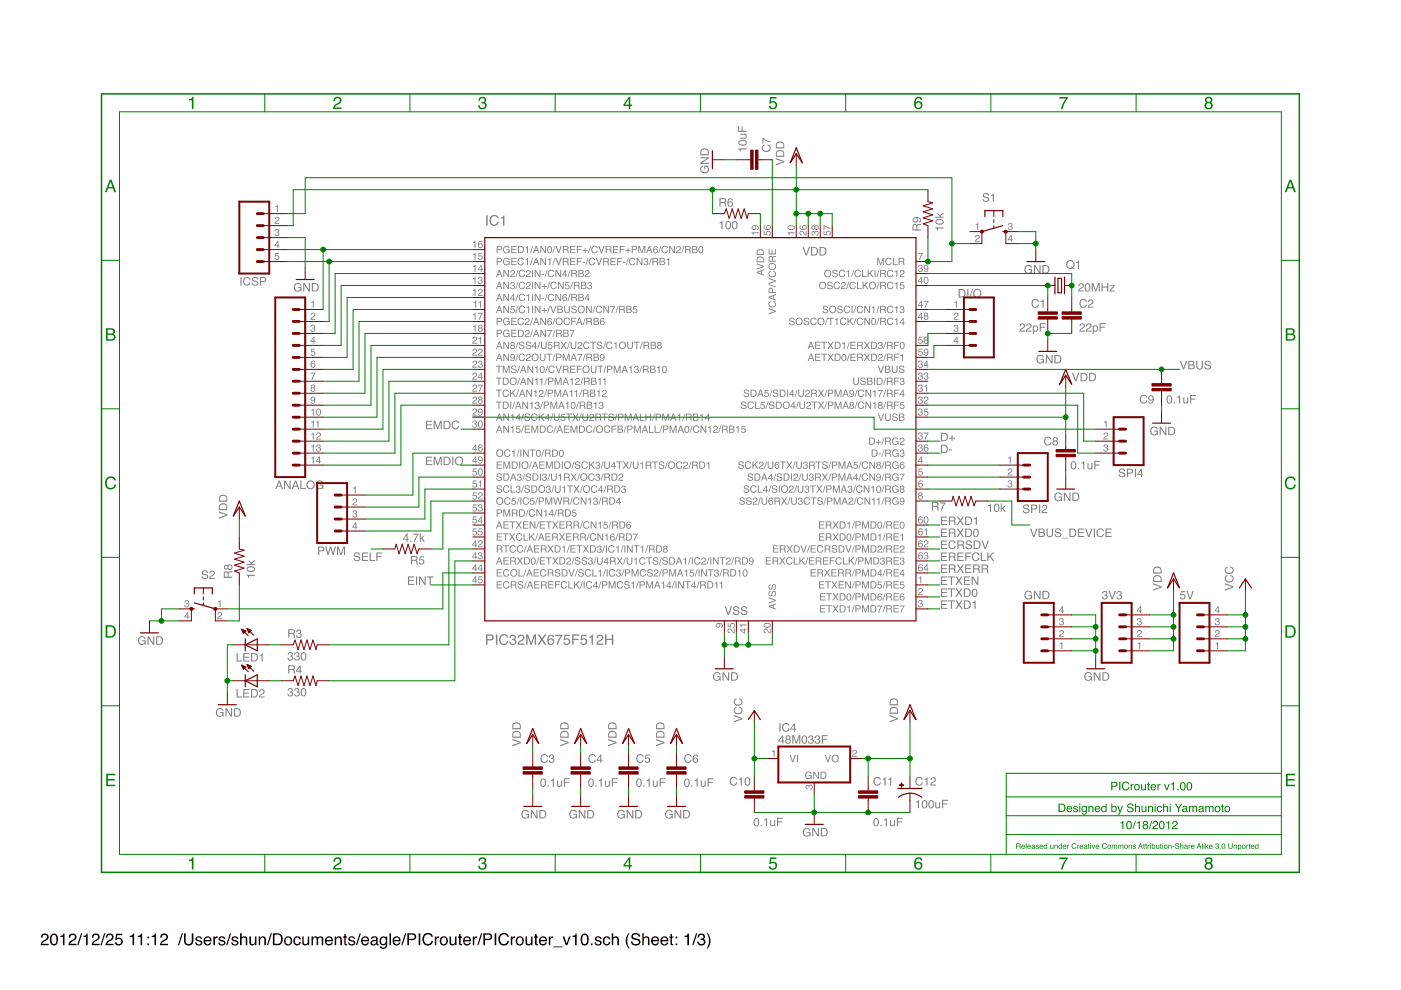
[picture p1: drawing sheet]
<svg xmlns="http://www.w3.org/2000/svg" width="297mm" height="210mm" viewBox="0 0 297 210" stroke-linecap="round" stroke-linejoin="round" font-family="sans-serif">
<path d="M9 198.1a.81 .81 0 0 1 1.2 .2 .81 .81 0 0 1-.5 1.2l-.7 .6h1.3v.3h-1.7a1.39 1.39 0 0 1 1.1-1.3 .5 .5 0 0 0 .2-.6 .5 .5 0 0 0-.6-.3 .5 .5 0 0 0-.3 .6h-.3zM11 198.1a.91 .91 0 0 1 1 .1 .91 .91 0 0 1 .3 1 .9 .9 0 0 1-.4 1.1 .9 .9 0 0 1-1.1-.2 1.91 1.91 0 0 1 .2-2zM11.1 198.3a1.65 1.65 0 0 0 .1 1.9h.2a1.25 1.25 0 0 0 .2-2zM12.8 198.4l.4-.1 .2-.4h.3v2.5h-.3v-1.7h-.6zM14.9 198.1a.81 .81 0 0 1 1.2 .2 .81 .81 0 0 1-.5 1.2l-.7 .6h1.3v.3h-1.7a1.39 1.39 0 0 1 1.1-1.3 .5 .5 0 0 0 .2-.6 .5 .5 0 0 0-.6-.3 .5 .5 0 0 0-.3 .6h-.3zM17.2 197.9h.2l-.8 2.5h-.2zM17.7 198.4l.5-.1 .2-.4h.2v2.5h-.3v-1.7h-.6zM19.8 198.1a.81 .81 0 0 1 1.3 .2 .81 .81 0 0 1-.6 1.2l-.7 .6h1.3v.3h-1.7a1.39 1.39 0 0 1 1.1-1.3 .5 .5 0 0 0 .2-.6 .5 .5 0 0 0-.6-.3 .5 .5 0 0 0-.3 .6h-.3zM22.1 197.9h.3l-.9 2.5h-.2zM22.7 198.1a.81 .81 0 0 1 1.3 .2 .81 .81 0 0 1-.6 1.2l-.7 .6h1.4v.3h-1.7a1.39 1.39 0 0 1 1.1-1.3 .5 .5 0 0 0 .2-.6 .5 .5 0 0 0-.6-.3 .5 .5 0 0 0-.3 .6h-.4zM24.6 198h1.3v.3h-1l-.1 .7a.85 .85 0 0 1 1.2 .4 .85 .85 0 0 1-.6 1.1 .85 .85 0 0 1-1.1-.7h.4a.55 .55 0 0 0 .8 .2 .55 .55 0 0 0 .1-.8 .55 .55 0 0 0-.9 .1h-.3zM27.5 198.4l.5-.1 .2-.4h.2v2.5h-.3v-1.7h-.6zM29.2 198.4l.5-.1 .2-.4h.2v2.5h-.3v-1.7h-.6zM31.2 198.6h.4v.4h-.4zM31.2 200h.4v.4h-.4zM32.2 198.4l.4-.1 .2-.4h.3v2.5h-.3v-1.7h-.6zM34.3 198.1a.81 .81 0 0 1 1.2 .2 .81 .81 0 0 1-.5 1.2l-.7 .6h1.3v.3h-1.7a1.39 1.39 0 0 1 1.1-1.3 .5 .5 0 0 0 .2-.6 .5 .5 0 0 0-.6-.3 .5 .5 0 0 0-.3 .6h-.3zM38.5 197.9h.3l-.8 2.5h-.3zM39 197.9h.4v1.5a.65 .65 0 0 0 .6 .8 .65 .65 0 0 0 .7-.8v-1.5h.3v1.4a1.01 1.01 0 0 1-1 1.2 1.01 1.01 0 0 1-1-1.2zM41.6 198.7a.74 .74 0 0 1 1.2 .4h-.3a.39 .39 0 0 0-.4-.3 .39 .39 0 0 0-.3 .3l.2 .2a.79 .79 0 0 1 .9 .7 .8 .8 0 0 1-.8 .5 .8 .8 0 0 1-.7-.7h.3a.45 .45 0 0 0 .4 .4 .45 .45 0 0 0 .5-.4l-.1-.1a.93 .93 0 0 1-1-.8zM43.4 198.8a.85 .85 0 0 1 1-.2 .85 .85 0 0 1 .4 1h-1.3a.53 .53 0 0 0 .4 .6 .53 .53 0 0 0 .6-.4h.3a.9 .9 0 0 1-1.3 .6 .9 .9 0 0 1-.2-1.4zM43.7 198.9l-.2 .4h1l-.3-.5zM45.2 198.6h.3v.3l.4-.4h.2v.4a.5 .5 0 0 0-.6 .4v1.1h-.3zM46.5 198.7a.74 .74 0 0 1 1.3 .4h-.3a.39 .39 0 0 0-.4-.3 .39 .39 0 0 0-.4 .3l.2 .2a.79 .79 0 0 1 .9 .7 .8 .8 0 0 1-.8 .5 .8 .8 0 0 1-.7-.7h.3a.45 .45 0 0 0 .4 .4 .45 .45 0 0 0 .5-.4l-.1-.1a.93 .93 0 0 1-1-.8zM48.7 197.9h.3l-.8 2.5h-.3zM49.3 198.7a.74 .74 0 0 1 1.2 .4h-.3a.39 .39 0 0 0-.4-.3 .39 .39 0 0 0-.4 .3l.2 .2a.79 .79 0 0 1 .9 .7 .8 .8 0 0 1-.8 .5 .8 .8 0 0 1-.7-.7h.3a.45 .45 0 0 0 .5 .4 .45 .45 0 0 0 .4-.4v-.1a.93 .93 0 0 1-1.1-.8zM50.9 197.9h.3v.9a.65 .65 0 0 1 .8-.3 .65 .65 0 0 1 .4 .7v1.2h-.3v-1.2a.46 .46 0 0 0-.5-.4 .46 .46 0 0 0-.4 .6v1h-.3zM52.9 198.6h.3v1.2a.47 .47 0 0 0 .6 .4 .47 .47 0 0 0 .3-.7v-.9h.3v1.8h-.3v-.3a.64 .64 0 0 1-.7 .3 .64 .64 0 0 1-.5-.6zM54.9 198.6h.2v.2a.66 .66 0 0 1 .8-.3 .66 .66 0 0 1 .5 .7v1.2h-.4v-1.2a.46 .46 0 0 0-.5-.4 .46 .46 0 0 0-.3 .6v1h-.3zM57.4 197.9h.3l-.8 2.5h-.3zM58.2 198.2v1.9h.6a.99 .99 0 0 0 .8-1 .99 .99 0 0 0-.8-.9zM57.9 197.9h1a1.29 1.29 0 0 1 1.1 1.2 1.29 1.29 0 0 1-1.1 1.3h-1zM60.8 198.9a.66 .66 0 0 0-.2 .9 .66 .66 0 0 0 .9 .2 .67 .67 0 0 0 .1-.9 .67 .67 0 0 0-.8-.2zM60.5 198.8a.92 .92 0 0 1 1.2 .1 .92 .92 0 0 1 0 1.2 .92 .92 0 0 1-1.2 .1l-.3-.7zM62.4 198.8a.76 .76 0 0 1 .8-.3 .76 .76 0 0 1 .6 .7h-.3a.51 .51 0 0 0-.7-.4 .51 .51 0 0 0-.3 .7 .49 .49 0 0 0 .4 .7 .49 .49 0 0 0 .6-.4h.3a.83 .83 0 0 1-1.1 .6 .83 .83 0 0 1-.5-1.2zM64.1 198.6h.3v1.2a.47 .47 0 0 0 .6 .4 .47 .47 0 0 0 .3-.7v-.9h.3v1.8h-.3v-.3a.64 .64 0 0 1-.7 .3 .64 .64 0 0 1-.5-.6zM66.1 198.6h.3v.2a.6 .6 0 0 1 1 0 .62 .62 0 0 1 .7-.3 .62 .62 0 0 1 .4 .7v1.2h-.3v-1.3a.4 .4 0 0 0-.5-.3 .4 .4 0 0 0-.2 .5v1.1h-.4v-1.2a.42 .42 0 0 0-.5-.4 .42 .42 0 0 0-.2 .6v1h-.3zM69.1 198.8a.85 .85 0 0 1 1.1-.2 .85 .85 0 0 1 .4 1h-1.4a.53 .53 0 0 0 .4 .6 .53 .53 0 0 0 .6-.4h.4a.9 .9 0 0 1-1.3 .6 .9 .9 0 0 1-.3-1.4zM69.4 198.9l-.2 .4h1.1l-.4-.5zM71 198.6h.3v.2a.66 .66 0 0 1 .7-.3 .66 .66 0 0 1 .5 .7v1.2h-.3v-1.2a.46 .46 0 0 0-.6-.4 .46 .46 0 0 0-.3 .6v1h-.3zM73 198h.3v.6h.3v.2h-.3v1.2l.3 .2v.2a.44 .44 0 0 1-.6-.4v-1.2h-.3v-.2h.3zM74 198.7a.74 .74 0 0 1 1.3 .4h-.3a.39 .39 0 0 0-.4-.3 .39 .39 0 0 0-.4 .3l.2 .2a.79 .79 0 0 1 .9 .7 .8 .8 0 0 1-.8 .5 .8 .8 0 0 1-.7-.7h.3a.45 .45 0 0 0 .5 .4 .45 .45 0 0 0 .4-.4l-.1-.1a.93 .93 0 0 1-1-.8zM76.3 197.9h.2l-.8 2.5h-.3zM76.8 198.8a.85 .85 0 0 1 1-.2 .85 .85 0 0 1 .4 1h-1.3a.53 .53 0 0 0 .4 .6 .53 .53 0 0 0 .6-.4h.3a.9 .9 0 0 1-1.3 .6 .9 .9 0 0 1-.2-1.4zM77.1 198.9l-.2 .4h1l-.3-.5zM78.9 199.8a.44 .44 0 0 0 .6 .4 .44 .44 0 0 0 .2-.7zM78.7 198.8a.8 .8 0 0 1 1.4 .2v1.1l.2 .1v.2h-.4l-.1-.2a.63 .63 0 0 1-1 .2 .63 .63 0 0 1 0-1l1-.2a.42 .42 0 0 0-.4-.5 .42 .42 0 0 0-.5 .4h-.3zM80.7 198.8l.5-.3 .6 .3v-.2h.3v1.7a.81 .81 0 0 1-.6 .9 .81 .81 0 0 1-1-.6h.3a.53 .53 0 0 0 .8 .3 .53 .53 0 0 0 .2-.8 .8 .8 0 0 1-1.1 .2 .8 .8 0 0 1-.2-1.1zM81 198.9a.65 .65 0 0 0-.2 .9 .65 .65 0 0 0 .8 .2 .64 .64 0 0 0 .2-.8 .64 .64 0 0 0-.8-.3zM82.6 197.9h.3v2.5h-.3zM83.5 198.8a.85 .85 0 0 1 1-.2 .85 .85 0 0 1 .4 1h-1.3a.53 .53 0 0 0 .4 .6 .53 .53 0 0 0 .6-.4h.3a.9 .9 0 0 1-1.3 .6 .9 .9 0 0 1-.3-1.4zM83.7 198.9l-.1 .4h1l-.3-.5zM85.9 197.9h.2l-.8 2.5h-.2zM86.4 197.9h1.1a.73 .73 0 0 1 .8 .7 .73 .73 0 0 1-.8 .7h-.8v1.1h-.3zM86.7 198.2v.8h.7a.45 .45 0 0 0 .5-.4 .45 .45 0 0 0-.5-.4zM88.8 197.9h.3v2.5h-.3zM89.9 198.2a1.1 1.1 0 0 1 1.1-.4 1.1 1.1 0 0 1 .8 .8h-.4a.82 .82 0 0 0-1-.5 .82 .82 0 0 0-.5 1.1 .8 .8 0 0 0 .6 .9 .8 .8 0 0 0 1-.6h.3a1.17 1.17 0 0 1-1.5 .9 1.17 1.17 0 0 1-.7-1.6zM92.2 198.6h.3v.3l.3-.4h.3v.4a.5 .5 0 0 0-.6 .4v1.1h-.3zM93.8 198.9a.66 .66 0 0 0-.2 .9 .66 .66 0 0 0 .9 .2 .67 .67 0 0 0 .1-.9 .67 .67 0 0 0-.8-.2zM93.5 198.8a.92 .92 0 0 1 1.2 .1 .92 .92 0 0 1 0 1.2 .92 .92 0 0 1-1.2 .1l-.3-.7zM95.3 198.6h.3v1.2a.47 .47 0 0 0 .7 .4 .47 .47 0 0 0 .2-.7v-.9h.3v1.8h-.3v-.3a.64 .64 0 0 1-.7 .3 .64 .64 0 0 1-.5-.6zM97.4 198h.3v.6h.3v.2h-.3v1.2l.3 .2v.2a.44 .44 0 0 1-.6-.4v-1.2h-.3v-.2h.3zM98.4 198.8a.85 .85 0 0 1 1-.2 .85 .85 0 0 1 .5 1h-1.4a.53 .53 0 0 0 .4 .6 .53 .53 0 0 0 .6-.4h.3a.9 .9 0 0 1-1.3 .6 .9 .9 0 0 1-.2-1.4zM98.7 198.9l-.2 .4h1l-.3-.5zM100.2 198.6h.3v.3l.4-.4h.2v.4a.5 .5 0 0 0-.5 .4v1.1h-.4zM102 197.9h.3l-.9 2.5h-.2zM102.5 197.9h1.1a.73 .73 0 0 1 .8 .7 .73 .73 0 0 1-.8 .7h-.8v1.1h-.3zM102.8 198.2v.8h.7a.45 .45 0 0 0 .5-.4 .45 .45 0 0 0-.5-.4zM104.9 197.9h.3v2.5h-.3zM106 198.2a1.1 1.1 0 0 1 1.1-.4 1.1 1.1 0 0 1 .8 .8h-.3a.82 .82 0 0 0-1.1-.5 .82 .82 0 0 0-.5 1.1 .8 .8 0 0 0 .6 .9 .8 .8 0 0 0 1-.6h.3a1.17 1.17 0 0 1-1.5 .9 1.17 1.17 0 0 1-.7-1.6zM108.3 198.6h.3v.3l.3-.4h.3v.4a.5 .5 0 0 0-.6 .4v1.1h-.3zM109.9 198.9a.66 .66 0 0 0-.2 .9 .66 .66 0 0 0 .9 .2 .67 .67 0 0 0 .1-.9 .67 .67 0 0 0-.8-.2zM109.6 198.8a.92 .92 0 0 1 1.2 .1 .92 .92 0 0 1 0 1.2 .92 .92 0 0 1-1.2 .1l-.3-.7zM111.4 198.6h.3v1.2a.47 .47 0 0 0 .7 .4 .47 .47 0 0 0 .2-.7v-.9h.3v1.8h-.3v-.3a.64 .64 0 0 1-.7 .3 .64 .64 0 0 1-.5-.6zM113.5 198h.3v.6h.3v.2h-.3v1.2l.3 .2v.2a.44 .44 0 0 1-.6-.4v-1.2h-.3v-.2h.3zM114.5 198.8a.85 .85 0 0 1 1-.2 .85 .85 0 0 1 .5 1h-1.4a.53 .53 0 0 0 .4 .6 .53 .53 0 0 0 .6-.4h.3a.9 .9 0 0 1-1.2 .6 .9 .9 0 0 1-.3-1.4zM114.8 198.9l-.2 .4h1l-.3-.5zM116.4 198.6h.2v.3l.4-.4h.3v.4a.5 .5 0 0 0-.6 .4v1.1h-.3zM117.3 200.7h2v.1h-2zM119.3 198.6h.3l.5 1.5 .5-1.5h.4l-.7 1.8h-.3zM121.4 198.4l.4-.1 .2-.4h.3v2.5h-.4v-1.7h-.5zM123.5 198.1a.91 .91 0 0 1 1 .1 .91 .91 0 0 1 .3 1 .9 .9 0 0 1-.4 1.1 .9 .9 0 0 1-1.1-.2 1.91 1.91 0 0 1 .2-2zM123.7 198.3a1.65 1.65 0 0 0 .1 1.9h.1a1.25 1.25 0 0 0 .2-2zM125.3 200h.3v.4h-.3zM126.3 198.7a.74 .74 0 0 1 1.2 .4h-.3a.39 .39 0 0 0-.4-.3 .39 .39 0 0 0-.3 .3l.1 .2a.79 .79 0 0 1 1 .7 .8 .8 0 0 1-.9 .5 .8 .8 0 0 1-.6-.7h.3a.45 .45 0 0 0 .4 .4 .45 .45 0 0 0 .4-.4v-.1a.93 .93 0 0 1-1.1-.8zM128 198.8a.76 .76 0 0 1 .9-.3 .76 .76 0 0 1 .5 .7h-.3a.51 .51 0 0 0-.7-.4 .51 .51 0 0 0-.3 .7 .49 .49 0 0 0 .4 .7 .49 .49 0 0 0 .6-.4h.3a.83 .83 0 0 1-1.1 .6 .83 .83 0 0 1-.5-1.2zM129.7 197.9h.3v.9a.65 .65 0 0 1 .8-.3 .65 .65 0 0 1 .4 .7v1.2h-.3v-1.2a.46 .46 0 0 0-.6-.4 .46 .46 0 0 0-.3 .6v1h-.3zM133.3 197.8h.2a3.1 3.1 0 0 0 0 3.3h-.2a2.6 2.6 0 0 1 0-3.3zM134.1 198a1 1 0 0 1 1.6 .6h-.3a.59 .59 0 0 0-.6-.5 .59 .59 0 0 0-.6 .6l.2 .1a1.22 1.22 0 0 1 1.4 .9 1.03 1.03 0 0 1-1.1 .8 1.03 1.03 0 0 1-.9-.9h.3a.67 .67 0 0 0 .7 .6 .67 .67 0 0 0 .6-.6l-.1-.1a2.06 2.06 0 0 1-1.4-.7v-.4zM136.2 197.9h.3v.9a.65 .65 0 0 1 .8-.3 .65 .65 0 0 1 .4 .7v1.2h-.3v-1.2a.46 .46 0 0 0-.6-.4 .46 .46 0 0 0-.3 .6v1h-.3zM138.3 198.8a.85 .85 0 0 1 1-.2 .85 .85 0 0 1 .4 1h-1.3a.53 .53 0 0 0 .4 .6 .53 .53 0 0 0 .6-.4h.3a.9 .9 0 0 1-1.3 .6 .9 .9 0 0 1-.2-1.4zM138.5 198.9l-.1 .4h1l-.3-.5zM140.3 198.8a.85 .85 0 0 1 1-.2 .85 .85 0 0 1 .4 1h-1.4a.53 .53 0 0 0 .4 .6 .53 .53 0 0 0 .7-.4h.3a.9 .9 0 0 1-1.3 .6 .9 .9 0 0 1-.3-1.4zM140.5 198.9l-.1 .4h1l-.4-.5zM142.1 198h.4v.6h.3v.2h-.3v1.2l.3 .2v.2a.44 .44 0 0 1-.7-.4v-1.2h-.2v-.2h.2zM143.2 198.6h.4v.4h-.4zM143.2 200h.4v.4h-.4zM145.1 198.4l.5-.1 .2-.4h.3v2.5h-.4v-1.7h-.6zM147.6 197.9h.2l-.8 2.5h-.2zM148.2 198.1a.72 .72 0 0 1 1-.1 .72 .72 0 0 1 .1 1l-.2 .1a.8 .8 0 0 1 .3 1.2 .8 .8 0 0 1-1.2 .1l-.4-.8h.4a.51 .51 0 0 0 .4 .7 .51 .51 0 0 0 .6-.5 .51 .51 0 0 0-.6-.5v-.3a.45 .45 0 0 0 .5-.3 .45 .45 0 0 0-.3-.5 .45 .45 0 0 0-.5 .2l-.1 .3h-.3zM149.8 197.8h.2l.4 .6a2.54 2.54 0 0 1-.3 2.7h-.3a3.1 3.1 0 0 0 0-3.3z" fill-rule="evenodd" fill="#000"/>
<g fill="#808080">
<path d="M220 75.5a.8 .8 0 0 1 1.3 .3h-.2a.65 .65 0 0 0-1-.2 .65 .65 0 0 0-.1 .9 .57 .57 0 0 0 .7 .4 .57 .57 0 0 0 .4-.6h-.5v-.2h.8v.9h-.2v-.2a.88 .88 0 0 1-1.3 .1 .88 .88 0 0 1-.1-1.2zM221.7 75.2h.3l.9 1.5v-1.5h.3v1.8h-.3l-.9-1.4v1.4h-.3zM223.8 75.5v1.3h.4a.7 .7 0 0 0 .6-.7 .7 .7 0 0 0-.6-.6zM223.6 75.2h.7a.91 .91 0 0 1 .7 .9 .91 .91 0 0 1-.7 .9h-.7z" fill-rule="evenodd"/>
<path d="M151.4 142.7a.8 .8 0 0 1 1.4 .4h-.3a.65 .65 0 0 0-.9-.2 .65 .65 0 0 0-.1 .9 .57 .57 0 0 0 .6 .4 .57 .57 0 0 0 .5-.6h-.6v-.2h.8v.9h-.2v-.2a.88 .88 0 0 1-1.2 0 .88 .88 0 0 1-.1-1.2zM153.2 142.5h.3l.9 1.5v-1.5h.2v1.8h-.3l-.9-1.4v1.4h-.2zM155.2 142.7v1.4h.5a.7 .7 0 0 0 .5-.7 .7 .7 0 0 0-.5-.7zM155 142.5h.7a.91 .91 0 0 1 .8 .9 .91 .91 0 0 1-.8 .9h-.7z" fill-rule="evenodd"/>
<path d="M216.4 68.7a.6 .6 0 0 1 .9 .3 .6 .6 0 0 1-.6 .7l-.3 .4h.9v.2h-1.2a1.47 1.47 0 0 1 1-1.1 .35 .35 0 0 0-.3-.5 .35 .35 0 0 0-.4 .5h-.2zM217.8 68.7a.6 .6 0 0 1 .9 .3 .6 .6 0 0 1-.6 .7l-.3 .4h.9v.2h-1.2a1.47 1.47 0 0 1 1-1.1 .35 .35 0 0 0-.4-.5 .35 .35 0 0 0-.3 .5h-.2zM219.4 69.2a.44 .44 0 0 0-.2 .7 .44 .44 0 0 0 .7 0l-.2-.7zM219 69h.2v.2a.62 .62 0 0 1 1 .4 .62 .62 0 0 1-.9 .6l-.1 .6h-.2zM220.4 68.5h1.3v.2h-1v.6h.9v.2h-.9v.8h-.3z" fill-rule="evenodd"/>
<path d="M228.8 60.2a.6 .6 0 0 1 1 .2 .6 .6 0 0 1-.6 .8l-.4 .4h1v.2h-1.2a1.47 1.47 0 0 1 .9-1.1 .35 .35 0 0 0-.3-.5 .35 .35 0 0 0-.4 .5h-.2zM230.2 60.2a.63 .63 0 0 1 .7 0 .63 .63 0 0 1 .3 .7 .65 .65 0 0 1-.6 .9 .65 .65 0 0 1-.6-.8zM230.4 60.3a.96 .96 0 0 0 .2 1.3 .85 .85 0 0 0 0-1.3zM231.5 60h.3l.5 1.5 .5-1.5h.4v1.8h-.3v-1.5l-.5 1.5h-.2l-.5-1.5v1.5h-.2zM233.6 60h.2v.7h.9v-.7h.3v1.8h-.3v-.8h-.9v.8h-.2zM235.3 60.5h1l-.8 1.1h.8v.2h-1.1l.8-1.1h-.7z" fill-rule="evenodd"/>
<path d="M229.1 68.7a.6 .6 0 0 1 .9 .3 .6 .6 0 0 1-.6 .7l-.3 .4h.9v.2h-1.2a1.47 1.47 0 0 1 1-1.1 .35 .35 0 0 0-.3-.5 .35 .35 0 0 0-.4 .5h-.2zM230.5 68.7a.6 .6 0 0 1 .9 .3 .6 .6 0 0 1-.6 .7l-.3 .4h.9v.2h-1.2a1.47 1.47 0 0 1 1-1.1 .35 .35 0 0 0-.4-.5 .35 .35 0 0 0-.3 .5h-.2zM232 69.2a.44 .44 0 0 0-.1 .7 .44 .44 0 0 0 .7 0l-.2-.7zM231.7 69h.2v.2a.62 .62 0 0 1 1 .4 .62 .62 0 0 1-.9 .6l-.1 .6h-.2zM233.1 68.5h1.3v.2h-1v.6h.9v.2h-.9v.8h-.3z" fill-rule="evenodd"/>
<path d="M110.8 171.9a.8 .8 0 0 1 1.3 .4h-.2a.65 .65 0 0 0-.9-.2 .65 .65 0 0 0-.2 .9 .57 .57 0 0 0 .7 .4 .57 .57 0 0 0 .4-.6h-.5v-.2h.8v.9h-.2v-.2a.88 .88 0 0 1-1.3 .1 .88 .88 0 0 1-.1-1.3zM112.5 171.7h.3l.9 1.5v-1.5h.3v1.8h-.3l-.9-1.4v1.4h-.3zM114.6 171.9v1.4h.4a.7 .7 0 0 0 .6-.7 .7 .7 0 0 0-.6-.7zM114.4 171.7h.7a.91 .91 0 0 1 .7 .9 .91 .91 0 0 1-.7 .9h-.7z" fill-rule="evenodd"/>
<path d="M155.6 151.6l1.8 .6v.3l-1.8 .7v-.3l1.5-.5-1.5-.5zM155.7 150.1l.4-.2v.2a.61 .61 0 0 0-.3 .9 .61 .61 0 0 0 .9 .2 .55 .55 0 0 0 .5-.6 .55 .55 0 0 0-.5-.5v-.3a.83 .83 0 0 1 .7 1.1 .83 .83 0 0 1-1.2 .5 .83 .83 0 0 1-.5-1.3zM155.7 148.3l.4-.2v.2a.61 .61 0 0 0-.3 .8 .61 .61 0 0 0 .9 .3 .55 .55 0 0 0 .5-.6 .55 .55 0 0 0-.5-.5v-.3a.83 .83 0 0 1 .7 1.1 .83 .83 0 0 1-1.2 .5 .83 .83 0 0 1-.5-1.3z" fill-rule="evenodd"/>
<path d="M160 173.6a.63 .63 0 0 1 .7 0 .63 .63 0 0 1 .3 .7 .65 .65 0 0 1-.6 .9 .65 .65 0 0 1-.6-.9zM160.2 173.7a.96 .96 0 0 0 .1 1.3 .85 .85 0 0 0 .1-1.4zM161.3 174.9h.2v.3h-.2zM162 173.8l.6-.4v1.8h-.2v-1.3h-.4zM163.3 173.9h.2v.9l.3 .2 .3-.2v-.9h.3v1.3h-.3l.1-.2a.45 .45 0 0 1-.6 .2 .45 .45 0 0 1-.3-.4zM164.8 173.4h1.2v.2h-1v.6h.9v.2h-.9v.8h-.2z" fill-rule="evenodd"/>
<path d="M194.2 170l.6-.4v1.8h-.2v-1.3h-.4zM195.6 169.8a.63 .63 0 0 1 .8 0 .63 .63 0 0 1 .2 .7 .65 .65 0 0 1-.5 .9 .65 .65 0 0 1-.7-.9zM195.9 169.9a.96 .96 0 0 0 .1 1.3 .85 .85 0 0 0 0-1.4zM197 169.8a.63 .63 0 0 1 .8 0 .63 .63 0 0 1 .2 .7 .65 .65 0 0 1-.6 .9 .65 .65 0 0 1-.6-.9zM197.3 169.9a.96 .96 0 0 0 .1 1.3 .85 .85 0 0 0 0-1.4zM198.3 170.1h.2v.9l.3 .2 .3-.2v-.9h.2v1.3h-.2v-.2a.45 .45 0 0 1-.5 .2 .45 .45 0 0 1-.3-.4zM199.7 169.6h1.3v.2h-1v.5h.9v.3h-.9v.8h-.3z" fill-rule="evenodd"/>
<path d="M170.5 175.8a.8 .8 0 0 1 1.3 .3h-.2a.65 .65 0 0 0-1-.2 .65 .65 0 0 0-.1 .9 .57 .57 0 0 0 .7 .4 .57 .57 0 0 0 .4-.6h-.5v-.2h.7v.9h-.1l-.1-.2a.88 .88 0 0 1-1.2 .1 .88 .88 0 0 1-.1-1.2zM172.2 175.5h.3l.9 1.5v-1.5h.2v1.8h-.2l-.9-1.4v1.4h-.3zM174.3 175.8v1.3h.4a.7 .7 0 0 0 .6-.7 .7 .7 0 0 0-.6-.6zM174 175.5h.8a.91 .91 0 0 1 .7 .9 .91 .91 0 0 1-.7 .9h-.8z" fill-rule="evenodd"/>
<path d="M188.6 151.6l1.8 .6v.3l-1.8 .7v-.3l1.5-.5-1.5-.5zM189 150.2l-.2 .3v.6h1.4v-.4a.72 .72 0 0 0-1.2-.5zM188.9 150a.97 .97 0 0 1 1.5 .6v.7h-1.8v-.9zM189 148.4l-.2 .3v.6h1.4v-.4a.72 .72 0 0 0-1.2-.5zM188.9 148.2a.97 .97 0 0 1 1.5 .6v.7h-1.8v-.9z" fill-rule="evenodd"/>
<path d="M108.6 156.7l1.8 .6v.3l-1.8 .6v-.2l1.5-.6-1.5-.5zM109 155.3l-.2 .3v.6h1.4v-.5a.72 .72 0 0 0-1.2-.4zM108.9 155.1a.97 .97 0 0 1 1.5 .6v.7h-1.8v-.9zM109 153.5l-.2 .3v.6h1.4v-.5a.72 .72 0 0 0-1.2-.4zM108.9 153.3a.97 .97 0 0 1 1.5 .6v.7h-1.8v-.9z" fill-rule="evenodd"/>
<path d="M124.9 165.2a.63 .63 0 0 1 .8 0 .63 .63 0 0 1 .2 .7 .65 .65 0 0 1-.6 .9 .65 .65 0 0 1-.6-.8zM125.2 165.3a.96 .96 0 0 0 .1 1.3 .85 .85 0 0 0 0-1.4zM126.2 166.5h.3v.3h-.3zM127 165.4l.6-.3v1.7h-.2v-1.2h-.4zM128.3 165.5h.2v1l.2 .1 .3-.2 .1-.9h.2v1.3h-.2v-.2a.45 .45 0 0 1-.5 .2 .45 .45 0 0 1-.3-.4zM129.7 165h1.2v.2h-1v.6h.9v.2h-.9v.8h-.2z" fill-rule="evenodd"/>
<path d="M114.7 165.2a.63 .63 0 0 1 .8 0 .63 .63 0 0 1 .3 .7 .65 .65 0 0 1-.6 .9 .65 .65 0 0 1-.6-.8zM115 165.3a.96 .96 0 0 0 .1 1.3 .85 .85 0 0 0 .1-1.4zM116.1 166.5h.2v.3h-.2zM116.8 165.4l.6-.3v1.7h-.2v-1.2h-.4zM118.1 165.5h.2v1l.3 .1 .3-.2v-.9h.3v1.3h-.3v-.2a.45 .45 0 0 1-.5 .2 .45 .45 0 0 1-.3-.4zM119.5 165h1.3v.2h-1v.6h.9v.2h-.9v.8h-.3z" fill-rule="evenodd"/>
<path d="M103.1 134.5h.9a.64 .64 0 0 1 .7 .6 .64 .64 0 0 1-.7 .7h-.6v.9h-.3zM103.4 134.8v.7h.5a.39 .39 0 0 0 .5-.4 .39 .39 0 0 0-.5-.3zM105.1 134.5h.3v2.2h-.3zM106.1 134.8a.95 .95 0 0 1 .9-.3 .95 .95 0 0 1 .8 .7h-.3a.71 .71 0 0 0-.9-.5 .71 .71 0 0 0-.5 .9 .69 .69 0 0 0 .6 .9 .69 .69 0 0 0 .8-.6h.3a1.02 1.02 0 0 1-1.3 .8 1.02 1.02 0 0 1-.6-1.4zM108.3 134.7a.62 .62 0 0 1 .9-.1 .62 .62 0 0 1-.1 1 .71 .71 0 0 1-.1 1.2 .71 .71 0 0 1-1-.8h.3a.46 .46 0 0 0 .4 .6 .46 .46 0 0 0 .5-.5 .46 .46 0 0 0-.6-.4v-.2a.4 .4 0 0 0 .5-.3 .4 .4 0 0 0-.3-.5 .4 .4 0 0 0-.5 .4v.2h-.3zM110 134.7a.7 .7 0 0 1 1.1 .2 .7 .7 0 0 1-.5 1l-.6 .6h1.2v.2h-1.5a1.34 1.34 0 0 1 1.1-1.2 .43 .43 0 0 0-.3-.7 .43 .43 0 0 0-.5 .5h-.2zM111.5 134.5h.5l.6 1.9 .6-1.9h.5v2.2h-.3v-1.8l-.6 1.8h-.3l-.7-1.8v1.8h-.3zM114 134.5h.4l.5 .8 .6-.8h.3l-.7 1.1 .8 1.1h-.4l-.6-.9-.6 .9h-.4l.8-1.1zM116.3 134.8l.2-.2h.5l.4 .3 .1 .2h-.3a.44 .44 0 0 0-.6-.3 .44 .44 0 0 0-.3 .6v.2a.71 .71 0 0 1 1.1 .1 .71 .71 0 0 1-.3 1 .71 .71 0 0 1-1-.4l-.1-.8zM116.4 136a.46 .46 0 0 0 .9 0 .46 .46 0 0 0-.9 0zM117.7 134.6h1.5l-.9 2.1h-.3l.2-.6 .7-1.2h-1.2zM119.7 134.6h1.1v.3h-.9l-.1 .6a.73 .73 0 0 1 1 .3 .73 .73 0 0 1-.5 1 .73 .73 0 0 1-.9-.6h.3a.47 .47 0 0 0 .7 .2 .47 .47 0 0 0 .1-.7 .47 .47 0 0 0-.8 .1h-.2zM121.3 134.5h1.5v.3h-1.2v.6h1.1v.3h-1.1v1h-.3zM123.3 134.6h1.1v.3h-.9l-.1 .6a.73 .73 0 0 1 1 .3 .73 .73 0 0 1-.5 1 .73 .73 0 0 1-.9-.6h.3a.47 .47 0 0 0 .7 .2 .47 .47 0 0 0 .1-.7 .47 .47 0 0 0-.8 .1h-.2zM124.9 135l.8-.4v2.1h-.3v-1.5h-.5zM126.7 134.7a.7 .7 0 0 1 1.1 .2 .7 .7 0 0 1-.4 1l-.7 .6h1.2v.2h-1.5a1.34 1.34 0 0 1 1.1-1.2 .43 .43 0 0 0-.2-.7 .43 .43 0 0 0-.5 .5h-.3zM128.3 134.5h.3v.9h1.1v-.9h.3v2.2h-.3v-1h-1.1v1h-.3z" fill-rule="evenodd"/>
<path d="M164.5 33.5l1.8 .7v.2l-1.8 .7v-.3l1.5-.5-1.5-.5zM164.9 32.2l-.2 .2v.6h1.4v-.4a.72 .72 0 0 0-1.2-.4zM164.7 32a.97 .97 0 0 1 1.6 .5v.8h-1.8v-1zM164.9 30.4l-.2 .2v.6h1.4v-.4a.72 .72 0 0 0-1.2-.4zM164.7 30.2a.97 .97 0 0 1 1.6 .5v.8h-1.8v-1z" fill-rule="evenodd"/>
<path d="M198.3 48.2h1.8v.3h-1.3v.4h-.2zM198.4 46.7a1.06 1.06 0 0 1 1.7 .3 .97 .97 0 0 1-.9 .6 .97 .97 0 0 1-.9-.6zM198.6 46.9a.68 .68 0 0 0 1.1 .4l.2-.1a.66 .66 0 0 0-1.1-.5zM198.7 45.1l.5 .5 .9-.5v.3l-.7 .4 .2 .2h.5v.2h-1.8v-.2h1l-.6-.6z" fill-rule="evenodd"/>
<path d="M62.5 60.2a.8 .8 0 0 1 1.4 .4h-.3a.65 .65 0 0 0-.9-.3 .65 .65 0 0 0-.1 1 .57 .57 0 0 0 .6 .3 .57 .57 0 0 0 .5-.6h-.6v-.2h.8v1h-.1l-.1-.2a.88 .88 0 0 1-1.2 0 .88 .88 0 0 1-.1-1.2zM64.3 60h.3l.9 1.5v-1.5h.2v1.8h-.3l-.9-1.4v1.4h-.2zM66.3 60.2v1.4h.5a.7 .7 0 0 0 .5-.7 .7 .7 0 0 0-.5-.7zM66.1 60h.7a.91 .91 0 0 1 .8 .9 .91 .91 0 0 1-.8 .9h-.7z" fill-rule="evenodd"/>
<path d="M135.1 165.2a.63 .63 0 0 1 .7 0 .63 .63 0 0 1 .3 .7 .65 .65 0 0 1-.6 .9 .65 .65 0 0 1-.6-.8zM135.3 165.3a.96 .96 0 0 0 .2 1.3 .85 .85 0 0 0 0-1.4zM136.4 166.5h.2v.3h-.2zM137.1 165.4l.7-.3v1.7h-.3v-1.2h-.4zM138.4 165.5h.2v1l.3 .1 .3-.2v-.9h.3v1.3h-.2v-.2a.45 .45 0 0 1-.5 .2 .45 .45 0 0 1-.4-.4zM139.9 165h1.2v.2h-1v.6h.9v.2h-.9v.8h-.2z" fill-rule="evenodd"/>
<path d="M118.8 156.7l1.8 .6v.3l-1.8 .6v-.2l1.5-.6-1.5-.5zM119.2 155.3l-.2 .3v.6h1.4v-.5a.72 .72 0 0 0-1.2-.4zM119 155.1a.97 .97 0 0 1 1.6 .6v.7h-1.8v-.9zM119.2 153.5l-.2 .3v.6h1.4v-.5a.72 .72 0 0 0-1.2-.4zM119 153.3a.97 .97 0 0 1 1.6 .6v.7h-1.8v-.9z" fill-rule="evenodd"/>
<path d="M128.9 156.7l1.8 .6v.3l-1.8 .6v-.2l1.6-.6-1.6-.5zM129.3 155.3l-.1 .3-.1 .6h1.4v-.5a.72 .72 0 0 0-1.2-.4zM129.2 155.1a.97 .97 0 0 1 1.5 .6v.7h-1.8l.1-.9zM129.3 153.5l-.1 .3-.1 .6h1.4v-.5a.72 .72 0 0 0-1.2-.4zM129.2 153.3a.97 .97 0 0 1 1.5 .6v.7h-1.8l.1-.9z" fill-rule="evenodd"/>
<path d="M120.9 171.9a.8 .8 0 0 1 1.4 .4h-.2a.65 .65 0 0 0-1-.2 .65 .65 0 0 0-.1 .9 .57 .57 0 0 0 .7 .4 .57 .57 0 0 0 .4-.6h-.6v-.2h.8v.9h-.1l-.1-.2a.88 .88 0 0 1-1.2 .1 .88 .88 0 0 1-.1-1.3zM122.7 171.7h.3l.9 1.5v-1.5h.2v1.8h-.2l-1-1.4v1.4h-.2zM124.8 171.9v1.4h.4a.7 .7 0 0 0 .6-.7 .7 .7 0 0 0-.6-.7zM124.5 171.7h.7a.91 .91 0 0 1 .8 .9 .91 .91 0 0 1-.8 .9h-.7z" fill-rule="evenodd"/>
<path d="M131.1 171.9a.8 .8 0 0 1 1.4 .4h-.3a.65 .65 0 0 0-.9-.2 .65 .65 0 0 0-.1 .9 .57 .57 0 0 0 .6 .4 .57 .57 0 0 0 .5-.6h-.6v-.2h.8v.9h-.2v-.2a.88 .88 0 0 1-1.2 .1 .88 .88 0 0 1-.1-1.3zM132.9 171.7h.2l.9 1.5v-1.5h.3v1.8h-.3l-.9-1.4v1.4h-.2zM134.9 171.9v1.4h.4a.7 .7 0 0 0 .6-.7 .7 .7 0 0 0-.6-.7zM134.7 171.7h.7a.91 .91 0 0 1 .8 .9 .91 .91 0 0 1-.8 .9h-.7z" fill-rule="evenodd"/>
<path d="M145.2 165.2a.63 .63 0 0 1 .8 0 .63 .63 0 0 1 .2 .7 .65 .65 0 0 1-.5 .9 .65 .65 0 0 1-.7-.8zM145.5 165.3a.96 .96 0 0 0 .1 1.3 .85 .85 0 0 0 0-1.4zM146.5 166.5h.3v.3h-.3zM147.3 165.4l.6-.3v1.7h-.2v-1.2h-.4zM148.6 165.5h.2v1l.2 .1 .4-.2v-.9h.2v1.3h-.2v-.2a.45 .45 0 0 1-.5 .2 .45 .45 0 0 1-.3-.4zM150 165h1.3v.2h-1v.6h.8v.2h-.8v.8h-.3z" fill-rule="evenodd"/>
<path d="M139.1 156.7l1.8 .6v.3l-1.8 .6v-.2l1.5-.6-1.5-.5zM139.5 155.3l-.2 .3v.6h1.4v-.5a.72 .72 0 0 0-1.2-.4zM139.4 155.1a.97 .97 0 0 1 1.5 .6v.7h-1.8v-.9zM139.5 153.5l-.2 .3v.6h1.4v-.5a.72 .72 0 0 0-1.2-.4zM139.4 153.3a.97 .97 0 0 1 1.5 .6v.7h-1.8v-.9z" fill-rule="evenodd"/>
<path d="M141.2 171.9a.8 .8 0 0 1 1.4 .4h-.2a.65 .65 0 0 0-1-.2 .65 .65 0 0 0-.1 .9 .57 .57 0 0 0 .7 .4 .57 .57 0 0 0 .4-.6h-.5v-.2h.7v.9h-.1l-.1-.2a.88 .88 0 0 1-1.2 .1 .88 .88 0 0 1-.1-1.3zM143 171.7h.3l.9 1.5v-1.5h.2v1.8h-.2l-1-1.4v1.4h-.2zM145.1 171.9v1.4h.4a.7 .7 0 0 0 .6-.7 .7 .7 0 0 0-.6-.7zM144.8 171.7h.8a.91 .91 0 0 1 .7 .9 .91 .91 0 0 1-.7 .9h-.8z" fill-rule="evenodd"/>
<path d="M156.5 31.5h1.8v.2h-1.3v.4h-.1zM156.7 29.9a1.06 1.06 0 0 1 1.6 .4 .97 .97 0 0 1-.9 .6 .97 .97 0 0 1-.9-.6zM156.8 30.1a.68 .68 0 0 0 1.1 .5l.2-.2a.66 .66 0 0 0-1-.5zM157 28.4h1.3v.2h-.2a.45 .45 0 0 1 .2 .5 .45 .45 0 0 1-.4 .3h-.9v-.2h.9l.2-.3-.2-.3h-.9zM156.5 26.7h.2v1h.6v-.9h.2v.9h.8v.3h-1.8z" fill-rule="evenodd"/>
<path d="M148.7 35.3l.3-.2v.3a.65 .65 0 0 0-.2 .9 .65 .65 0 0 0 1 .1 .57 .57 0 0 0 .3-.6 .57 .57 0 0 0-.6-.5v.6h-.2v-.8h1v.2h-.3a.88 .88 0 0 1 .1 1.2 .88 .88 0 0 1-1.2 .1 .86 .86 0 0 1-.2-1.3zM148.5 33.3h1.8v.3l-1.5 .9h1.5v.2h-1.8v-.2l1.4-.9h-1.4zM148.9 31.8l-.2 .3v.6h1.4v-.4a.72 .72 0 0 0-1.2-.5zM148.8 31.6a.97 .97 0 0 1 1.5 .6v.7h-1.8v-.9z" fill-rule="evenodd"/>
<path d="M227.2 97.9a.63 .63 0 0 1 .8 0 .63 .63 0 0 1 .2 .7 .65 .65 0 0 1-.6 1 .65 .65 0 0 1-.6-.9zM227.5 98a.96 .96 0 0 0 .1 1.4 .85 .85 0 0 0 0-1.4zM228.5 99.2h.3v.3h-.3zM229.3 98.1l.6-.3v1.7h-.2v-1.2h-.4zM230.6 98.2h.2v1l.2 .2 .3-.3 .1-.9h.2v1.3h-.2v-.2a.45 .45 0 0 1-.5 .2 .45 .45 0 0 1-.3-.4zM232 97.7h1.2v.2h-1v.6h.9v.2h-.9v.8h-.2z" fill-rule="evenodd"/>
<path d="M227.3 79.1h.3l.5 1.5 .5-1.5h.3l-.7 1.7h-.3zM229.3 79.3v1.3h.5a.7 .7 0 0 0 .5-.7 .7 .7 0 0 0-.5-.6zM229.1 79.1h.7a.91 .91 0 0 1 .8 .9 .91 .91 0 0 1-.8 .8h-.7zM231.1 79.3v1.3h.5a.7 .7 0 0 0 .5-.7 .7 .7 0 0 0-.5-.6zM230.9 79.1h.7a.91 .91 0 0 1 .8 .9 .91 .91 0 0 1-.8 .8h-.7z" fill-rule="evenodd"/>
<path d="M223.8 104.7a.8 .8 0 0 1 1.3 .3h-.2a.65 .65 0 0 0-.9-.2 .65 .65 0 0 0-.2 .9 .57 .57 0 0 0 .7 .4 .57 .57 0 0 0 .4-.6h-.5v-.2h.8v.9h-.2v-.2a.88 .88 0 0 1-1.3 .1 .88 .88 0 0 1-.1-1.2zM225.6 104.4h.2l.9 1.5v-1.5h.3v1.8h-.3l-.9-1.4v1.4h-.2zM227.6 104.7v1.3h.4a.7 .7 0 0 0 .6-.7 .7 .7 0 0 0-.6-.6zM227.4 104.4h.7a.91 .91 0 0 1 .7 .9 .91 .91 0 0 1-.7 .9h-.7z" fill-rule="evenodd"/>
<path d="M165.8 156.2l-.5 .8h.5zM165.9 155.9h.2v1.1h.2v.2h-.2v.5h-.3v-.5h-.7v-.2zM166.8 156.4a.3 .3 0 0 0 .6 0 .3 .3 0 0 0-.6 0zM166.7 157.2a.36 .36 0 0 0 .7 0 .36 .36 0 0 0-.7 0zM166.7 156a.5 .5 0 0 1 .7 0 .5 .5 0 0 1 0 .7 .54 .54 0 0 1 .1 .8 .54 .54 0 0 1-.8 0 .54 .54 0 0 1 .1-.8l-.3-.3zM168 155.9h.3l.5 1.5 .5-1.5h.4v1.8h-.2v-1.6l-.5 1.6h-.3l-.5-1.6v1.6h-.2zM170.1 156.1a.63 .63 0 0 1 .8-.1 .63 .63 0 0 1 .2 .8 .65 .65 0 0 1-.5 .9 .65 .65 0 0 1-.7-.9zM170.4 156.2a.96 .96 0 0 0 .1 1.3 .85 .85 0 0 0 .1-1.4zM171.5 156a.5 .5 0 0 1 .8 0 .5 .5 0 0 1-.1 .7 .58 .58 0 0 1-.1 1 .58 .58 0 0 1-.8-.6h.2a.35 .35 0 0 0 .5 .4 .35 .35 0 0 0 .1-.6h-.3v-.2a.29 .29 0 0 0 .4-.2 .29 .29 0 0 0-.3-.4l-.3 .2v.2h-.2zM172.9 156a.5 .5 0 0 1 .8 0 .5 .5 0 0 1-.1 .7 .58 .58 0 0 1-.1 1 .58 .58 0 0 1-.8-.6h.2a.35 .35 0 0 0 .5 .4 .35 .35 0 0 0 0-.6h-.2v-.2a.29 .29 0 0 0 .4-.2 .29 .29 0 0 0-.3-.4l-.3 .2v.2h-.3zM174.2 155.9h1.3v.2h-1v.5h.9v.2h-.9v.9h-.3z" fill-rule="evenodd"/>
<path d="M152.6 47.2l.6-.3v1.7h-.2v-1.2h-.4zM154 47a.63 .63 0 0 1 .8 0 .63 .63 0 0 1 .2 .7 .65 .65 0 0 1-.6 .9 .65 .65 0 0 1-.6-.8zM154.2 47.1a.96 .96 0 0 0 .2 1.3 .85 .85 0 0 0 0-1.4zM155.4 47a.63 .63 0 0 1 .7 0 .63 .63 0 0 1 .3 .7 .65 .65 0 0 1-.6 .9 .65 .65 0 0 1-.6-.8zM155.6 47.1a.96 .96 0 0 0 .2 1.3 .85 .85 0 0 0 0-1.4z" fill-rule="evenodd"/>
<path d="M209.5 107.1l.6-.3v1.7h-.2v-1.2h-.4zM210.9 107a.63 .63 0 0 1 .8-.1 .63 .63 0 0 1 .2 .7 .65 .65 0 0 1-.6 1 .65 .65 0 0 1-.6-.9zM211.1 107a.96 .96 0 0 0 .2 1.4 .85 .85 0 0 0 0-1.4zM212.2 106.7h.2v1.1l.5-.6h.3l-.5 .5 .6 .8h-.3l-.4-.6-.2 .1v.5h-.2z" fill-rule="evenodd"/>
<path d="M86.2 113.5l-.6 .8h.6zM86.2 113.1h.2v1.2h.3v.1h-.3v.5h-.2v-.5h-.8v-.2zM87 114.6h.2v.3h-.2zM87.5 113.2h1.3l-.8 1.7h-.2l.1-.5 .6-1h-1zM89 113.1h.2v1l.6-.5h.3l-.5 .5 .5 .8h-.3l-.4-.7-.2 .2v.5h-.2z" fill-rule="evenodd"/>
<path d="M61.2 138.4a.5 .5 0 0 1 .7-.1 .5 .5 0 0 1 0 .8 .58 .58 0 0 1-.2 1 .58 .58 0 0 1-.8-.6h.3a.35 .35 0 0 0 .5 .3 .35 .35 0 0 0 0-.6h-.3l.1-.2a.29 .29 0 0 0 .3-.2 .29 .29 0 0 0-.2-.3l-.3 .1-.1 .2h-.2zM62.6 138.4a.5 .5 0 0 1 .7-.1 .5 .5 0 0 1 0 .8 .58 .58 0 0 1-.2 1 .58 .58 0 0 1-.8-.6h.3a.35 .35 0 0 0 .5 .3 .35 .35 0 0 0 0-.6h-.3v-.2a.29 .29 0 0 0 .4-.2 .29 .29 0 0 0-.2-.3l-.3 .1-.1 .2h-.2zM63.9 138.4a.63 .63 0 0 1 .8 0 .63 .63 0 0 1 .2 .7 .65 .65 0 0 1-.5 1 .65 .65 0 0 1-.7-.9zM64.2 138.5a.96 .96 0 0 0 .1 1.4 .85 .85 0 0 0 .1-1.4z" fill-rule="evenodd"/>
<path d="M61.2 146a.5 .5 0 0 1 .7 0 .5 .5 0 0 1 0 .7 .58 .58 0 0 1-.2 1 .58 .58 0 0 1-.8-.6h.3a.35 .35 0 0 0 .5 .4 .35 .35 0 0 0 0-.7h-.3l.1-.2a.29 .29 0 0 0 .3-.2 .29 .29 0 0 0-.2-.3l-.3 .1-.1 .3h-.2zM62.6 146a.5 .5 0 0 1 .7 0 .5 .5 0 0 1 0 .7 .58 .58 0 0 1-.2 1 .58 .58 0 0 1-.8-.6h.3a.35 .35 0 0 0 .5 .4 .35 .35 0 0 0 0-.7h-.3v-.2a.29 .29 0 0 0 .4-.2 .29 .29 0 0 0-.2-.3l-.3 .1-.1 .3h-.2zM63.9 146.1a.63 .63 0 0 1 .8-.1 .63 .63 0 0 1 .2 .8 .65 .65 0 0 1-.5 .9 .65 .65 0 0 1-.7-.9zM64.2 146.1a.96 .96 0 0 0 .1 1.4 .85 .85 0 0 0 .1-1.4z" fill-rule="evenodd"/>
<path d="M46 150.4a.8 .8 0 0 1 1.4 .3h-.3a.65 .65 0 0 0-.9-.2 .65 .65 0 0 0-.1 .9 .57 .57 0 0 0 .6 .4 .57 .57 0 0 0 .5-.6h-.6v-.2h.8v.9h-.1l-.1-.2a.88 .88 0 0 1-1.2 .1 .88 .88 0 0 1-.1-1.2zM47.8 150.2h.3l.9 1.4v-1.4h.2v1.7h-.3l-.9-1.4v1.4h-.2zM49.8 150.4v1.3h.5a.7 .7 0 0 0 .5-.7 .7 .7 0 0 0-.5-.6zM49.6 150.2h.7a.91 .91 0 0 1 .8 .8 .91 .91 0 0 1-.8 .9h-.7z" fill-rule="evenodd"/>
<path d="M217.4 56.4a.8 .8 0 0 1 1.4 .3h-.2a.65 .65 0 0 0-1-.2 .65 .65 0 0 0-.1 1 .57 .57 0 0 0 .7 .3 .57 .57 0 0 0 .4-.6h-.6v-.2h.8v1h-.1l-.1-.2a.88 .88 0 0 1-1.2 0 .88 .88 0 0 1-.1-1.2zM219.2 56.2h.3l.9 1.5v-1.5h.2v1.8h-.2l-1-1.5v1.5h-.2zM221.3 56.4v1.4h.4a.7 .7 0 0 0 .6-.7 .7 .7 0 0 0-.6-.7zM221 56.2h.7a.91 .91 0 0 1 .8 .9 .91 .91 0 0 1-.8 .9h-.7z" fill-rule="evenodd"/>
<path d="M29.5 135.1a.8 .8 0 0 1 1.4 .4h-.3a.65 .65 0 0 0-.9-.3 .65 .65 0 0 0-.1 1 .57 .57 0 0 0 .6 .3 .57 .57 0 0 0 .5-.5h-.6v-.2h.8v.9h-.2v-.2a.88 .88 0 0 1-1.2 0 .88 .88 0 0 1-.1-1.2zM31.3 134.9h.3l.9 1.5v-1.5h.2v1.8h-.3l-.9-1.4v1.4h-.2zM33.3 135.1v1.4h.5a.7 .7 0 0 0 .5-.7 .7 .7 0 0 0-.5-.7zM33.1 134.9h.7a.91 .91 0 0 1 .8 .9 .91 .91 0 0 1-.8 .9h-.7z" fill-rule="evenodd"/>
<path d="M52.3 121.9h1.7v.2h-1.2v.4h-.2zM52.4 120.3a1.06 1.06 0 0 1 1.7 .4 .97 .97 0 0 1-.9 .6 .97 .97 0 0 1-.9-.6zM52.5 120.5a.68 .68 0 0 0 1.1 .5l.3-.2a.66 .66 0 0 0-1.1-.5zM52.7 118.8l.5 .5 .8-.6v.3l-.6 .4 .1 .2h.5v.2h-1.8v-.2h1.1l-.6-.6z" fill-rule="evenodd"/>
<path d="M46.4 108.4l1.8 .7v.2l-1.8 .7v-.3l1.5-.5-1.5-.5zM46.8 107.1l-.2 .2v.6h1.4v-.4a.72 .72 0 0 0-1.2-.4zM46.7 106.9a.97 .97 0 0 1 1.5 .6v.7h-1.8v-1zM46.8 105.3l-.2 .2v.6h1.4v-.4a.72 .72 0 0 0-1.2-.4zM46.7 105.1a.97 .97 0 0 1 1.5 .6v.7h-1.8v-1z" fill-rule="evenodd"/>
<path d="M244.5 123.7l1.8 .6v.3l-1.8 .6v-.2l1.5-.6-1.5-.5zM244.9 122.3l-.2 .3v.6h1.4v-.5a.72 .72 0 0 0-1.2-.4zM244.7 122.1a.97 .97 0 0 1 1.6 .6v.7h-1.8v-.9zM244.9 120.5l-.2 .3v.6h1.4v-.5a.72 .72 0 0 0-1.2-.4zM244.7 120.3a.97 .97 0 0 1 1.6 .6v.7h-1.8v-.9z" fill-rule="evenodd"/>
<path d="M230.1 142.7a.8 .8 0 0 1 1.4 .4h-.2a.65 .65 0 0 0-1-.2 .65 .65 0 0 0-.1 .9 .57 .57 0 0 0 .7 .4 .57 .57 0 0 0 .4-.6h-.6v-.2h.8v.9h-.1l-.1-.2a.88 .88 0 0 1-1.2 0 .88 .88 0 0 1-.1-1.2zM231.9 142.5h.3l.9 1.5v-1.5h.2v1.8h-.3l-.9-1.4v1.4h-.2zM234 142.7v1.4h.4a.7 .7 0 0 0 .5-.7 .7 .7 0 0 0-.5-.7zM233.7 142.5h.7a.91 .91 0 0 1 .8 .9 .91 .91 0 0 1-.8 .9h-.7z" fill-rule="evenodd"/>
<path d="M259.7 123.7l1.8 .6v.3l-1.8 .6v-.2l1.5-.6-1.5-.5zM259.8 122.1l.5-.2v.3a.61 .61 0 0 0-.3 .8 .61 .61 0 0 0 .8 .2 .55 .55 0 0 0 .5-.5 .55 .55 0 0 0-.4-.5v-.3a.83 .83 0 0 1 .6 1.1 .83 .83 0 0 1-1.2 .5 .83 .83 0 0 1-.5-1.4zM259.8 120.3l.5-.2v.3a.61 .61 0 0 0-.3 .8 .61 .61 0 0 0 .8 .2 .55 .55 0 0 0 .5-.5 .55 .55 0 0 0-.4-.5v-.3a.83 .83 0 0 1 .6 1.1 .83 .83 0 0 1-1.2 .5 .83 .83 0 0 1-.5-1.4z" fill-rule="evenodd"/>
<path d="M247.5 84a.63 .63 0 0 1 .8-.1 .63 .63 0 0 1 .2 .8 .65 .65 0 0 1-.5 .9 .65 .65 0 0 1-.7-.9zM247.8 84a.96 .96 0 0 0 .1 1.4 .85 .85 0 0 0 0-1.4zM248.8 85.3h.3v.2h-.3zM249.6 84.1l.6-.3v1.7h-.2v-1.2h-.4zM250.9 84.2h.2v1l.2 .2 .4-.2v-1h.2v1.3h-.2v-.1a.45 .45 0 0 1-.5 .2 .45 .45 0 0 1-.3-.5zM252.3 83.8h1.3v.2h-1v.5h.8v.2h-.8v.8h-.3z" fill-rule="evenodd"/>
<path d="M244.1 90.7a.8 .8 0 0 1 1.4 .3h-.3a.65 .65 0 0 0-.9-.2 .65 .65 0 0 0-.1 1 .57 .57 0 0 0 .6 .3 .57 .57 0 0 0 .5-.6h-.6v-.2h.8v1h-.2v-.3a.88 .88 0 0 1-1.2 .1 .88 .88 0 0 1-.1-1.2zM245.9 90.5h.3l.9 1.4v-1.4h.2v1.8h-.3l-.9-1.5v1.5h-.2zM247.9 90.7v1.4h.5a.7 .7 0 0 0 .5-.7 .7 .7 0 0 0-.5-.7zM247.7 90.5h.7a.91 .91 0 0 1 .8 .9 .91 .91 0 0 1-.8 .9h-.7z" fill-rule="evenodd"/>
<path d="M185.3 173.6a.63 .63 0 0 1 .8 0 .63 .63 0 0 1 .3 .7 .65 .65 0 0 1-.6 .9 .65 .65 0 0 1-.7-.9zM185.6 173.7a.96 .96 0 0 0 .1 1.3 .85 .85 0 0 0 .1-1.4zM186.7 174.9h.2v.3h-.2zM187.4 173.8l.6-.4v1.8h-.2v-1.3h-.4zM188.7 173.9h.2v.9l.3 .2 .3-.2v-.9h.2v1.3h-.2v-.2a.45 .45 0 0 1-.5 .2 .45 .45 0 0 1-.3-.4zM190.1 173.4h1.3v.2h-1v.6h.9v.2h-.9v.8h-.3z" fill-rule="evenodd"/>
<path d="M218.9 63.7a.78 .78 0 0 1 .8-.3 .78 .78 0 0 1 .6 .6h-.3a.61 .61 0 0 0-.8-.3 .61 .61 0 0 0-.2 .9 .55 .55 0 0 0 .5 .5 .55 .55 0 0 0 .6-.5h.2a.83 .83 0 0 1-1.1 .6 .83 .83 0 0 1-.5-1.1zM220.6 63.8l.7-.3v1.7h-.3v-1.2h-.4z" fill-rule="evenodd"/>
<path d="M226.4 55.3a.94 .94 0 0 1 1.3 .2 .94 .94 0 0 1-.2 1.3l.3 .2-.1 .1-.3-.2a.95 .95 0 0 1-1.3-.3 .95 .95 0 0 1 .3-1.3zM226.5 55.5a.72 .72 0 0 0-.2 1 .72 .72 0 0 0 .9 .3l-.2-.2 .1-.1 .3 .1a.71 .71 0 0 0 .1-.9 .71 .71 0 0 0-1-.2zM228.1 55.6l.7-.4v1.8h-.3v-1.3h-.4z" fill-rule="evenodd"/>
<path d="M229.1 63.7a.78 .78 0 0 1 .7-.3 .78 .78 0 0 1 .6 .6h-.2a.61 .61 0 0 0-.9-.3 .61 .61 0 0 0-.2 .9 .55 .55 0 0 0 .6 .5 .55 .55 0 0 0 .5-.5h.2a.83 .83 0 0 1-1 .6 .83 .83 0 0 1-.5-1.1zM230.9 63.6a.6 .6 0 0 1 .9 .3 .6 .6 0 0 1-.6 .8l-.3 .3h.9v.2h-1.2a1.47 1.47 0 0 1 1-1.1 .35 .35 0 0 0-.3-.4 .35 .35 0 0 0-.4 .4h-.2z" fill-rule="evenodd"/>
<path d="M154.9 165a.78 .78 0 0 1 .8-.3 .78 .78 0 0 1 .6 .6h-.3a.61 .61 0 0 0-.8-.3 .61 .61 0 0 0-.2 .9 .55 .55 0 0 0 .5 .5 .55 .55 0 0 0 .6-.5h.2a.83 .83 0 0 1-1.1 .7 .83 .83 0 0 1-.5-1.2zM156.6 165.1l.7-.3v1.7h-.2v-1.2h-.5zM158.1 165a.63 .63 0 0 1 .7-.1 .63 .63 0 0 1 .3 .8 .65 .65 0 0 1-.6 .9 .65 .65 0 0 1-.6-.9zM158.3 165a.96 .96 0 0 0 .2 1.4 .85 .85 0 0 0 0-1.4z" fill-rule="evenodd"/>
<path d="M194.3 165a.78 .78 0 0 1 .8-.3 .78 .78 0 0 1 .5 .6h-.2a.61 .61 0 0 0-.8-.3 .61 .61 0 0 0-.3 .9 .55 .55 0 0 0 .6 .5 .55 .55 0 0 0 .5-.5h.3a.83 .83 0 0 1-1.1 .7 .83 .83 0 0 1-.5-1.2zM196 165.1l.6-.3v1.7h-.2v-1.2h-.4zM197.5 164.9a.6 .6 0 0 1 .9 .3 .6 .6 0 0 1-.6 .8l-.3 .3h.9v.2h-1.2a1.47 1.47 0 0 1 1-1.1 .35 .35 0 0 0-.3-.4 .35 .35 0 0 0-.4 .4h-.2z" fill-rule="evenodd"/>
<path d="M124.9 160.2a.78 .78 0 0 1 .8-.3 .78 .78 0 0 1 .6 .6h-.2a.61 .61 0 0 0-.9-.3 .61 .61 0 0 0-.2 .8 .55 .55 0 0 0 .5 .6 .55 .55 0 0 0 .6-.5h.2a.83 .83 0 0 1-1 .6 .83 .83 0 0 1-.5-1.1zM127.3 160.3l-.6 .8h.6zM127.3 160h.2v1.1h.2v.2h-.2v.4h-.2v-.4h-.8v-.2z" fill-rule="evenodd"/>
<path d="M114.8 160.2a.78 .78 0 0 1 .8-.3 .78 .78 0 0 1 .6 .6h-.3a.61 .61 0 0 0-.8-.3 .61 .61 0 0 0-.3 .8 .55 .55 0 0 0 .6 .6 .55 .55 0 0 0 .5-.5h.3a.83 .83 0 0 1-1.1 .6 .83 .83 0 0 1-.5-1.1zM116.6 160.1a.5 .5 0 0 1 .7 0 .5 .5 0 0 1 0 .7 .58 .58 0 0 1-.2 1 .58 .58 0 0 1-.8-.6h.3a.35 .35 0 0 0 .5 .4 .35 .35 0 0 0 0-.7h-.3v-.2a.29 .29 0 0 0 .4-.2 .29 .29 0 0 0-.2-.3l-.4 .1v.2h-.2z" fill-rule="evenodd"/>
<path d="M170.2 52.4h.2l.5 1.5 .5-1.5h.3l-.6 1.8h-.3zM172.2 52.6v1.4h.4a.7 .7 0 0 0 .6-.7 .7 .7 0 0 0-.6-.7zM172 52.4h.7a.91 .91 0 0 1 .7 .9 .91 .91 0 0 1-.7 .9h-.7zM174 52.6v1.4h.4a.7 .7 0 0 0 .6-.7 .7 .7 0 0 0-.6-.7zM173.8 52.4h.7a.91 .91 0 0 1 .7 .9 .91 .91 0 0 1-.7 .9h-.7z" fill-rule="evenodd"/>
<path d="M153.6 128.6h.3l.5 1.5 .5-1.5h.3l-.6 1.8h-.3zM155.6 128.7a.7 .7 0 0 1 1.1 .4h-.2a.42 .42 0 0 0-.4-.4 .42 .42 0 0 0-.4 .4 1.45 1.45 0 0 1 1.1 .8 .73 .73 0 0 1-.8 .5 .73 .73 0 0 1-.6-.6h.2a.47 .47 0 0 0 .5 .4 .47 .47 0 0 0 .4-.4v-.1a.89 .89 0 0 1-1.1-.8zM157.3 128.7a.7 .7 0 0 1 1.1 .4h-.2a.42 .42 0 0 0-.5-.4 .42 .42 0 0 0-.3 .4 1.45 1.45 0 0 1 1.1 .8 .73 .73 0 0 1-.8 .5 .73 .73 0 0 1-.7-.6h.3a.47 .47 0 0 0 .4 .4 .47 .47 0 0 0 .5-.4l-.1-.1a.89 .89 0 0 1-1-.8z" fill-rule="evenodd"/>
<path d="M103.1 45.6h.3v2.2h-.3zM104 45.9a.95 .95 0 0 1 1-.3 .95 .95 0 0 1 .7 .7h-.3a.71 .71 0 0 0-.9-.4 .71 .71 0 0 0-.4 .9 .69 .69 0 0 0 .5 .8 .69 .69 0 0 0 .8-.6h.3a1.02 1.02 0 0 1-1.3 .8 1.02 1.02 0 0 1-.6-1.4zM106.2 46.1l.7-.4v2.1h-.2v-1.5h-.5z" fill-rule="evenodd"/>
<path d="M105.3 52.1h.7a.44 .44 0 0 1 .5 .5 .44 .44 0 0 1-.5 .4h-.5v.7h-.2zM105.5 52.3v.6h.4a.27 .27 0 0 0 .3-.3 .27 .27 0 0 0-.3-.3zM106.9 52.3a.68 .68 0 0 1 1.1 .3h-.2a.58 .58 0 0 0-1 .1 .58 .58 0 0 0 .6 .8 .45 .45 0 0 0 .5-.5h-.5v-.1h.7v.8l-.2-.2a.77 .77 0 0 1-1.2-.1 .77 .77 0 0 1 .2-1.1zM108.4 52.1h1.1v.2h-.9v.5h.8v.2h-.8v.5h.9v.2h-1.1zM110 52.3v1.2h.4a.6 .6 0 0 0 .5-.6 .6 .6 0 0 0-.5-.6zM109.8 52.1h.6a.78 .78 0 0 1 .7 .8 .78 .78 0 0 1-.7 .8h-.6zM111.4 52.5l.5-.3v1.5h-.2v-1.1h-.3zM112.9 52.1h.1l-.5 1.6h-.1zM113.7 52.4l-.3 .6h.5zM113.6 52.1h.2l.6 1.6h-.3l-.1-.5h-.6l-.2 .5h-.2zM114.6 52.1h.2l.8 1.3v-1.3h.2v1.6h-.3l-.7-1.3v1.3h-.2zM116.2 52.3a.64 .64 0 0 1 .8 .2 .64 .64 0 0 1 0 .8 .53 .53 0 0 1-.7 .4 .53 .53 0 0 1-.3-.7zM116.4 52.4a.83 .83 0 0 0 .1 1.1 .7 .7 0 0 0 0-1.2zM117.6 52.1h.2l-.5 1.6h-.2zM117.8 52.1h.2l.4 1.3 .5-1.3h.2l-.5 1.6h-.3zM119.5 52.3v.5h.5a.27 .27 0 0 0 .3-.2 .27 .27 0 0 0-.3-.3zM119.3 52.1h.7a.42 .42 0 0 1 .5 .3 .42 .42 0 0 1-.2 .5l.3 .8h-.2l-.1-.6-.3-.1h-.5v.7h-.2zM120.9 52.1h1.1v.2h-.9v.5h.8v.2h-.8v.5h.9v.2h-1.1zM122.3 52.1h1.1v.2h-.9v.5h.8v.2h-.8v.7h-.2zM124 52.6h.1v.4h.5v.2h-.5v.5h-.1v-.5h-.5v-.2h.5zM125.2 52.1h.1l-.5 1.6h-.1zM125.5 52.3a.66 .66 0 0 1 .7-.2 .66 .66 0 0 1 .5 .5h-.2a.55 .55 0 0 0-.8-.2 .55 .55 0 0 0-.1 .8l.1 .2a.46 .46 0 0 0 .5 .1 .46 .46 0 0 0 .3-.4h.2a.73 .73 0 0 1-1 .5 .73 .73 0 0 1-.3-1.1zM126.9 52.1h.2l.4 1.3 .5-1.3h.2l-.6 1.6h-.2zM128.6 52.3v.5h.5a.27 .27 0 0 0 .3-.2 .27 .27 0 0 0-.3-.3zM128.4 52.1h.7a.42 .42 0 0 1 .5 .3 .42 .42 0 0 1-.2 .5l.3 .8h-.3v-.6l-.3-.1h-.5v.7h-.2zM130 52.1h1.1v.2h-.9v.5h.8v.2h-.8v.5h.9v.2h-1.1zM131.4 52.1h1v.2h-.8v.5h.7v.2h-.7v.7h-.2zM133.1 52.6h.1v.4h.5v.2h-.5v.5h-.1v-.5h-.5v-.2h.5zM133.9 52.1h.7a.44 .44 0 0 1 .5 .5 .44 .44 0 0 1-.5 .4h-.5v.7h-.2zM134.1 52.3v.6h.5a.27 .27 0 0 0 .3-.3 .27 .27 0 0 0-.3-.3zM135.3 52.1h.3l.5 1.3 .4-1.3h.3v1.6h-.2v-1.3l-.4 1.3h-.2l-.5-1.3v1.3h-.2zM137.7 52.4l-.3 .6h.5zM137.6 52.1h.2l.6 1.6h-.3l-.1-.5h-.6l-.2 .5h-.2zM138.6 52.3l.6-.1 .3 .4-.6-.2-.2 .5a.51 .51 0 0 1 .8 .2 .51 .51 0 0 1-.4 .7 .51 .51 0 0 1-.6-.6zM138.7 53.2a.32 .32 0 0 0 .6 0 .32 .32 0 0 0-.6 0zM140.1 52.1h.1l-.5 1.6h-.1zM140.4 52.3a.66 .66 0 0 1 .7-.2 .66 .66 0 0 1 .5 .5h-.2a.55 .55 0 0 0-.8-.2 .55 .55 0 0 0-.1 .8l.1 .2a.46 .46 0 0 0 .5 .1 .46 .46 0 0 0 .3-.4h.2a.73 .73 0 0 1-1 .5 .73 .73 0 0 1-.3-1.1zM141.9 52.1h.2l.8 1.3v-1.3h.2v1.6h-.2l-.8-1.3v1.3h-.2zM143.5 52.3a.52 .52 0 0 1 .8 .2 .52 .52 0 0 1-.5 .7l-.3 .3h.9v.2h-1.1l.2-.5a.59 .59 0 0 0 .6-.8h-.4l-.1 .3h-.2zM144.9 52.1h.2l-.5 1.6h-.2zM145.4 52.3v.5h.5a.27 .27 0 0 0 .3-.2 .27 .27 0 0 0-.3-.3zM145.2 52.1h.7a.42 .42 0 0 1 .5 .3 .42 .42 0 0 1-.2 .5l.3 .8h-.3v-.6l-.3-.1h-.5v.7h-.2zM146.9 52.3v.5h.4a.25 .25 0 0 0 .3-.3 .25 .25 0 0 0-.3-.2zM146.9 53v.5l.8-.1-.1-.4zM146.7 52.1h.7a.38 .38 0 0 1 .4 .3 .38 .38 0 0 1-.2 .4 .43 .43 0 0 1 .3 .6 .43 .43 0 0 1-.5 .3h-.7zM148.2 52.3a.64 .64 0 0 1 .9 .2 .64 .64 0 0 1 0 .8 .53 .53 0 0 1-.7 .4 .53 .53 0 0 1-.3-.7zM148.5 52.4a.83 .83 0 0 0 .1 1.1 .7 .7 0 0 0 0-1.2z" fill-rule="evenodd"/>
<path d="M100.3 51.4l.5-.3v1.5h-.2v-1.1h-.3zM101.5 51.2l.6-.1 .2 .4-.6-.2-.2 .5a.51 .51 0 0 1 .8 .2 .51 .51 0 0 1-.4 .7 .51 .51 0 0 1-.5-.6zM101.6 52.1a.32 .32 0 0 0 .6 0 .32 .32 0 0 0-.6 0z" fill-rule="evenodd"/>
<path d="M105.3 54.7h.7a.44 .44 0 0 1 .5 .4 .44 .44 0 0 1-.5 .5h-.5v.6h-.2zM105.5 54.9v.5h.4a.27 .27 0 0 0 .3-.3 .27 .27 0 0 0-.3-.2zM106.9 54.9a.68 .68 0 0 1 1.1 .2h-.2a.58 .58 0 0 0-1 .1 .58 .58 0 0 0 .6 .9 .45 .45 0 0 0 .5-.5h-.5v-.2h.7v.8l-.2-.2a.77 .77 0 0 1-1.2 0 .77 .77 0 0 1 .2-1.1zM108.4 54.7h1.1v.2h-.9v.4h.8v.2h-.8v.5h.9v.2h-1.1zM109.9 54.9a.66 .66 0 0 1 .7-.3 .66 .66 0 0 1 .5 .5h-.2a.55 .55 0 0 0-.8-.2 .55 .55 0 0 0-.1 .9l.1 .1a.46 .46 0 0 0 .5 .2 .46 .46 0 0 0 .3-.4h.2a.73 .73 0 0 1-1 .5 .73 .73 0 0 1-.3-1.2zM111.4 55l.5-.3v1.5h-.2v-1h-.3zM112.9 54.7h.1l-.5 1.5h-.1zM113.7 54.9l-.3 .7h.5zM113.6 54.7h.2l.6 1.5h-.3l-.1-.4h-.6l-.2 .4h-.2zM114.6 54.7h.2l.8 1.2v-1.2h.2v1.5h-.3l-.7-1.2v1.2h-.2zM116.1 55l.6-.3v1.5h-.2v-1h-.4zM117.6 54.7h.2l-.5 1.5h-.2zM117.8 54.7h.2l.4 1.3 .5-1.3h.2l-.5 1.5h-.3zM119.5 54.9v.5h.5a.27 .27 0 0 0 .3-.3 .27 .27 0 0 0-.3-.2zM119.3 54.7h.7a.42 .42 0 0 1 .5 .2 .42 .42 0 0 1-.2 .6l.3 .7h-.2l-.1-.5-.3-.1h-.5v.6h-.2zM120.9 54.7h1.1v.2h-.9v.4h.8v.2h-.8v.5h.9v.2h-1.1zM122.3 54.7h1.1v.2h-.9v.4h.8v.2h-.8v.7h-.2zM123.5 55.5h.5v.2h-.5zM124.6 54.7h.2l-.5 1.5h-.2zM125 54.9a.66 .66 0 0 1 .7-.3 .66 .66 0 0 1 .5 .5h-.2a.55 .55 0 0 0-.9-.2 .55 .55 0 0 0 0 .9l.1 .1a.46 .46 0 0 0 .5 .2 .46 .46 0 0 0 .3-.4h.2a.73 .73 0 0 1-1.1 .5 .73 .73 0 0 1-.2-1.2zM126.3 54.7h.3l.4 1.3 .4-1.3h.3l-.6 1.5h-.2zM128.1 54.9v.5h.5a.27 .27 0 0 0 .3-.3 .27 .27 0 0 0-.3-.2zM127.9 54.7h.7a.42 .42 0 0 1 .5 .2 .42 .42 0 0 1-.2 .6l.3 .7h-.3l-.1-.5-.2-.1h-.5v.6h-.2zM129.4 54.7h1.1v.2h-.9v.4h.9v.2h-.9v.5h1v.2h-1.2zM130.8 54.7h1.1v.2h-.8v.4h.7v.2h-.7v.7h-.3zM132.1 55.5h.5v.2h-.5zM133.2 54.7h.1l-.5 1.5h-.1zM133.5 54.9a.66 .66 0 0 1 .7-.3 .66 .66 0 0 1 .5 .5h-.2a.55 .55 0 0 0-.8-.2 .55 .55 0 0 0-.1 .9l.1 .1a.46 .46 0 0 0 .5 .2 .46 .46 0 0 0 .3-.4h.2a.73 .73 0 0 1-1 .5 .73 .73 0 0 1-.3-1.2zM135 54.7h.2l.8 1.2v-1.2h.2v1.5h-.2l-.8-1.2v1.2h-.2zM136.6 54.8a.43 .43 0 0 1 .7 0 .43 .43 0 0 1-.1 .6 .5 .5 0 0 1-.1 .9 .5 .5 0 0 1-.7-.5h.2a.3 .3 0 0 0 .4 .3 .3 .3 0 0 0 0-.6h-.2l.1-.1a.25 .25 0 0 0 .3-.2 .25 .25 0 0 0-.3-.3l-.4 .3zM138 54.7h.2l-.5 1.5h-.1zM138.5 54.9v.5h.5a.27 .27 0 0 0 .3-.3 .27 .27 0 0 0-.3-.2zM138.3 54.7h.7a.42 .42 0 0 1 .5 .2 .42 .42 0 0 1-.2 .6l.3 .7h-.2l-.1-.5-.3-.1h-.5v.6h-.2zM140.1 54.9v.4h.3a.25 .25 0 0 0 .3-.2 .25 .25 0 0 0-.3-.2zM140.1 55.5v.5l.7-.1-.1-.4zM139.8 54.7h.7a.38 .38 0 0 1 .4 .2 .38 .38 0 0 1-.1 .5 .43 .43 0 0 1 .2 .5 .43 .43 0 0 1-.5 .3h-.7zM141.3 55l.6-.3v1.5h-.2v-1h-.4z" fill-rule="evenodd"/>
<path d="M100.3 53.9l.5-.3v1.5h-.2v-1.1h-.3zM101.5 53.6h.8v.2h-.7v.4a.52 .52 0 0 1 .7 .3 .52 .52 0 0 1-.3 .7 .52 .52 0 0 1-.7-.5h.2a.33 .33 0 0 0 .5 .2 .33 .33 0 0 0 0-.5 .33 .33 0 0 0-.5 0h-.1z" fill-rule="evenodd"/>
<path d="M105.8 57.4l-.2 .7h.5zM105.7 57.2h.3l.5 1.6h-.2l-.2-.5h-.6l-.1 .5h-.2zM106.7 57.2h.3l.7 1.3v-1.3h.2v1.6h-.2l-.8-1.3v1.3h-.2zM108.4 57.4a.52 .52 0 0 1 .8 .2 .52 .52 0 0 1-.5 .7l-.3 .3h.8v.2h-1l.1-.5a.59 .59 0 0 0 .6-.8h-.4l-.1 .3h-.2zM109.8 57.2h.1l-.5 1.6h-.1zM110.2 57.4a.66 .66 0 0 1 .6-.2 .66 .66 0 0 1 .5 .5h-.2a.55 .55 0 0 0-.8-.2 .55 .55 0 0 0-.1 .8l.1 .1a.46 .46 0 0 0 .5 .2 .46 .46 0 0 0 .3-.4h.2a.73 .73 0 0 1-1 .5 .73 .73 0 0 1-.2-1.1zM111.7 57.4a.52 .52 0 0 1 .8 .2 .52 .52 0 0 1-.5 .7l-.3 .3h.8v.2h-1l.2-.5a.59 .59 0 0 0 .5-.8h-.3l-.2 .3h-.2zM112.8 57.2h.2v1.6h-.2zM113.4 57.2h.2l.8 1.3v-1.3h.2v1.6h-.2l-.8-1.3v1.3h-.2zM114.8 58.1h.6v.2h-.6zM115.9 57.2h.2l-.5 1.6h-.1zM116.3 57.4a.66 .66 0 0 1 .7-.2 .66 .66 0 0 1 .5 .5h-.2a.55 .55 0 0 0-.8-.2 .55 .55 0 0 0-.1 .8l.1 .1a.46 .46 0 0 0 .5 .2 .46 .46 0 0 0 .3-.4h.2a.73 .73 0 0 1-1 .5 .73 .73 0 0 1-.3-1.1zM117.8 57.2h.2l.8 1.3v-1.3h.2v1.6h-.3l-.7-1.3v1.3h-.2zM119.8 57.5l-.4 .7h.4zM119.9 57.3h.1v.9h.3v.2h-.3v.4h-.1v-.4h-.7zM120.8 57.2h.2l-.5 1.6h-.2zM121.3 57.4v.5h.5a.27 .27 0 0 0 .3-.2 .27 .27 0 0 0-.3-.3zM121.1 57.2h.7a.42 .42 0 0 1 .5 .3 .42 .42 0 0 1-.2 .5l.3 .8h-.3v-.6l-.3-.1h-.5v.7h-.2zM122.8 57.4v.5h.4a.25 .25 0 0 0 .3-.3 .25 .25 0 0 0-.3-.2zM122.8 58v.6l.7-.1v-.4zM122.6 57.2h.7a.38 .38 0 0 1 .4 .3 .38 .38 0 0 1-.2 .4 .43 .43 0 0 1 .3 .6 .43 .43 0 0 1-.5 .3h-.7zM124.2 57.4a.52 .52 0 0 1 .8 .2 .52 .52 0 0 1-.5 .7l-.3 .3h.8v.2h-1l.1-.5a.59 .59 0 0 0 .6-.8h-.4l-.1 .3h-.2z" fill-rule="evenodd"/>
<path d="M100.3 56.4l.5-.3v1.5h-.2v-1h-.3zM102 56.4l-.5 .7h.5zM102 56.1h.2v1h.2v.2h-.2v.3h-.2v-.3h-.7z" fill-rule="evenodd"/>
<path d="M105.8 60l-.2 .7h.5zM105.7 59.8h.3l.5 1.5h-.2l-.2-.5h-.6l-.1 .5h-.2zM106.7 59.8h.3l.7 1.2v-1.2h.2v1.5h-.2l-.8-1.2v1.2h-.2zM108.3 59.9a.43 .43 0 0 1 .7-.1 .43 .43 0 0 1-.1 .7 .5 .5 0 0 1-.1 .9 .5 .5 0 0 1-.7-.6h.2a.32 .32 0 0 0 .5 .4 .3 .3 0 0 0 0-.6h-.2v-.2a.25 .25 0 0 0 .3-.2 .25 .25 0 0 0-.2-.2l-.5 .3zM109.8 59.8h.1l-.5 1.5h-.1zM110.2 60a.66 .66 0 0 1 .6-.3 .66 .66 0 0 1 .5 .5h-.2a.55 .55 0 0 0-.8-.2 .55 .55 0 0 0-.1 .9l.1 .1a.46 .46 0 0 0 .5 .1 .46 .46 0 0 0 .3-.4h.2a.73 .73 0 0 1-1 .6 .73 .73 0 0 1-.2-1.2zM111.7 59.9a.52 .52 0 0 1 .8 .2 .52 .52 0 0 1-.5 .7l-.3 .3h.8v.2h-1l.2-.5a.59 .59 0 0 0 .5-.8h-.3l-.2 .3h-.2zM112.8 59.8h.2v1.5h-.2zM113.4 59.8h.2l.8 1.2v-1.2h.2v1.5h-.2l-.8-1.2v1.2h-.2zM115.3 60.2h.2v.5h.4v.1h-.4v.5h-.2v-.5h-.5v-.1h.5zM116.5 59.8h.1l-.4 1.5h-.2zM116.9 60a.66 .66 0 0 1 .6-.3 .66 .66 0 0 1 .5 .5h-.2a.55 .55 0 0 0-.8-.2 .55 .55 0 0 0 0 .9v.1a.46 .46 0 0 0 .5 .1 .46 .46 0 0 0 .3-.4h.2a.73 .73 0 0 1-1 .6 .73 .73 0 0 1-.2-1.2zM118.3 59.8h.2l.8 1.2v-1.2h.2v1.5h-.2l-.8-1.2v1.2h-.2zM119.9 59.8h.8v.2h-.6l-.1 .4a.52 .52 0 0 1 .7 .3 .52 .52 0 0 1-.3 .7 .52 .52 0 0 1-.7-.5h.2a.33 .33 0 0 0 .5 .2 .33 .33 0 0 0 .1-.5 .33 .33 0 0 0-.5 0h-.2zM121.4 59.8h.1l-.5 1.5h-.1zM121.9 59.9v.6h.4a.27 .27 0 0 0 .4-.3 .27 .27 0 0 0-.3-.3zM121.6 59.8h.8a.42 .42 0 0 1 .4 .2 .42 .42 0 0 1-.2 .5l.3 .8h-.2l-.1-.6-.3-.1h-.4v.7h-.3zM123.4 59.9v.5h.3a.25 .25 0 0 0 .4-.2 .25 .25 0 0 0-.4-.3zM123.4 60.6v.5l.7-.1-.1-.4zM123.2 59.8h.6a.38 .38 0 0 1 .4 .2 .38 .38 0 0 1-.1 .5 .43 .43 0 0 1 .2 .5 .43 .43 0 0 1-.5 .3h-.6zM124.7 59.9a.43 .43 0 0 1 .6-.1 .43 .43 0 0 1 0 .7 .5 .5 0 0 1-.1 .9 .5 .5 0 0 1-.7-.6h.2a.3 .3 0 0 0 .4 .4 .3 .3 0 0 0 0-.6h-.2v-.2a.25 .25 0 0 0 .4-.2 .25 .25 0 0 0-.3-.2l-.5 .3z" fill-rule="evenodd"/>
<path d="M100.3 59l.5-.3v1.5h-.2v-1.1h-.3zM101.5 58.8a.43 .43 0 0 1 .7-.1 .43 .43 0 0 1-.1 .7 .5 .5 0 0 1-.1 .9 .5 .5 0 0 1-.7-.6h.2a.3 .3 0 0 0 .4 .3 .3 .3 0 0 0 0-.5h-.2l.1-.2a.25 .25 0 0 0 .3-.2 .25 .25 0 0 0-.3-.2l-.5 .3z" fill-rule="evenodd"/>
<path d="M105.8 62.5l-.2 .7h.5zM105.7 62.3h.3l.5 1.5h-.2l-.2-.4h-.6l-.1 .4h-.2zM106.7 62.3h.3l.7 1.2v-1.2h.2v1.5h-.2l-.8-1.2v1.2h-.2zM108.8 62.6l-.5 .7h.5zM108.8 62.3h.2v1h.2v.2h-.2v.3h-.2v-.3h-.6zM109.8 62.3h.1l-.5 1.5h-.1zM110.2 62.5a.66 .66 0 0 1 .6-.2 .66 .66 0 0 1 .5 .5h-.2a.55 .55 0 0 0-.8-.2 .55 .55 0 0 0-.1 .8l.1 .1a.46 .46 0 0 0 .5 .2 .46 .46 0 0 0 .3-.4h.2a.73 .73 0 0 1-1 .5 .73 .73 0 0 1-.2-1.1zM111.6 62.6l.6-.3v1.5h-.2v-1h-.4zM112.8 62.3h.2v1.5h-.2zM113.4 62.3h.2l.8 1.2v-1.2h.2v1.5h-.2l-.8-1.2v1.2h-.2zM114.8 63.1h.6v.2h-.6zM115.9 62.3h.2l-.5 1.5h-.1zM116.3 62.5a.66 .66 0 0 1 .7-.2 .66 .66 0 0 1 .5 .5h-.2a.55 .55 0 0 0-.8-.2 .55 .55 0 0 0-.1 .8l.1 .1a.46 .46 0 0 0 .5 .2 .46 .46 0 0 0 .3-.4h.2a.73 .73 0 0 1-1 .5 .73 .73 0 0 1-.3-1.1zM117.8 62.3h.2l.8 1.2v-1.2h.2v1.5h-.3l-.7-1.2v1.2h-.2zM119.4 62.5l.6-.1 .2 .3-.6-.2-.2 .6a.51 .51 0 0 1 .8 .1 .51 .51 0 0 1-.4 .7 .51 .51 0 0 1-.6-.5zM119.4 63.4a.35 .35 0 0 0 .7 0 .35 .35 0 0 0-.7 0zM120.8 62.3h.2l-.5 1.5h-.2zM121.3 62.5v.5h.5a.27 .27 0 0 0 .3-.2 .27 .27 0 0 0-.3-.3zM121.1 62.3h.7a.42 .42 0 0 1 .5 .3 .42 .42 0 0 1-.2 .5l.3 .7h-.3v-.5l-.3-.1h-.5v.6h-.2zM122.8 62.5v.4h.4a.25 .25 0 0 0 .3-.2 .25 .25 0 0 0-.3-.2zM122.8 63.1v.6l.7-.2v-.4zM122.6 62.3h.7a.38 .38 0 0 1 .4 .2 .38 .38 0 0 1-.2 .5 .43 .43 0 0 1 .3 .5 .43 .43 0 0 1-.5 .3h-.7zM124.6 62.6l-.5 .7h.5zM124.6 62.3h.2v1h.2v.2h-.2v.3h-.2v-.3h-.7z" fill-rule="evenodd"/>
<path d="M100.3 61.5l.5-.3v1.5h-.2v-1h-.3zM101.5 61.3a.52 .52 0 0 1 .8 .3 .52 .52 0 0 1-.5 .6l-.3 .3h.8v.2h-1l.2-.5a.59 .59 0 0 0 .6-.7l-.4-.1-.2 .4h-.1z" fill-rule="evenodd"/>
<path d="M105.8 65.1l-.2 .6h.5zM105.7 64.8h.3l.5 1.6h-.2l-.2-.5h-.6l-.1 .5h-.2zM106.7 64.8h.3l.7 1.3v-1.3h.2v1.6h-.2l-.8-1.3v1.3h-.2zM108.3 64.9h.8v.2h-.6l-.1 .4a.52 .52 0 0 1 .8 .2 .52 .52 0 0 1-.4 .7 .52 .52 0 0 1-.6-.4h.2a.33 .33 0 0 0 .4 .1 .33 .33 0 0 0 .1-.5 .33 .33 0 0 0-.5 .1h-.2zM109.8 64.8h.1l-.5 1.6h-.1zM110.2 65a.66 .66 0 0 1 .6-.2 .66 .66 0 0 1 .5 .5h-.2a.55 .55 0 0 0-.8-.2 .55 .55 0 0 0-.1 .8l.1 .2a.46 .46 0 0 0 .5 .1 .46 .46 0 0 0 .3-.4h.2a.73 .73 0 0 1-1 .5 .73 .73 0 0 1-.2-1.1zM111.6 65.2l.6-.3v1.5h-.2v-1.1h-.4zM112.8 64.8h.2v1.6h-.2zM113.4 64.8h.2l.8 1.3v-1.3h.2v1.6h-.2l-.8-1.3v1.3h-.2zM115.3 65.3h.2v.4h.4v.2h-.4v.5h-.2v-.5h-.5v-.2h.5zM116.5 64.8h.1l-.4 1.6h-.2zM116.6 64.8h.3l.4 1.3 .5-1.3h.2l-.6 1.6h-.2zM118.4 65v.5h.4a.25 .25 0 0 0 .3-.3 .25 .25 0 0 0-.4-.2zM118.4 65.7v.5l.7-.1-.1-.4zM118.2 64.8h.6a.38 .38 0 0 1 .5 .3 .38 .38 0 0 1-.2 .4 .43 .43 0 0 1 .2 .6 .43 .43 0 0 1-.5 .3h-.6zM119.6 64.8h.2v1a.4 .4 0 0 0 .4 .4 .4 .4 0 0 0 .4-.4v-1h.2v.9a.61 .61 0 0 1-.6 .7 .61 .61 0 0 1-.6-.7zM121.3 64.9l.4-.1a.5 .5 0 0 1 .6 .5h-.2a.36 .36 0 0 0-.4-.3 .36 .36 0 0 0-.3 .3v.1a.66 .66 0 0 1 .8 .8 .66 .66 0 0 1-.6 .2 .66 .66 0 0 1-.5-.5h.2a.4 .4 0 0 0 .4 .3 .4 .4 0 0 0 .4-.3l-.1-.1a.64 .64 0 0 1-.6-.2 .64 .64 0 0 1-.1-.7zM122.5 65.6a.8 .8 0 0 1 1.6 0 .8 .8 0 0 1-1.6 0zM122.7 65.6a.6 .6 0 0 0 1.2 0 .6 .6 0 0 0-1.2 0zM124.2 64.8h.3l.8 1.3v-1.3h.2v1.6h-.3l-.8-1.3v1.3h-.2zM126.1 64.8h.2l-.5 1.6h-.2zM126.5 65a.66 .66 0 0 1 .7-.2 .66 .66 0 0 1 .5 .5h-.3a.55 .55 0 0 0-.8-.2 .55 .55 0 0 0 0 .8v.2a.46 .46 0 0 0 .5 .1 .46 .46 0 0 0 .4-.4h.2a.73 .73 0 0 1-1.1 .5 .73 .73 0 0 1-.2-1.1zM127.9 64.8h.3l.7 1.3v-1.3h.2v1.6h-.2l-.8-1.3v1.3h-.2zM129.4 64.9h1l-.6 1.5h-.2l.1-.3 .5-1h-.8zM131 64.8h.1l-.5 1.6h-.1zM131.5 65v.5h.5a.27 .27 0 0 0 .3-.2 .27 .27 0 0 0-.3-.3zM131.3 64.8h.7a.42 .42 0 0 1 .5 .3 .42 .42 0 0 1-.2 .5l.2 .8h-.2l-.1-.6-.2-.1h-.5v.7h-.2zM133 65v.5h.4a.25 .25 0 0 0 .3-.3 .25 .25 0 0 0-.3-.2zM133 65.7v.5l.7-.1-.1-.4zM132.8 64.8h.6a.38 .38 0 0 1 .5 .3 .38 .38 0 0 1-.2 .4 .43 .43 0 0 1 .2 .6 .43 .43 0 0 1-.5 .3h-.6zM134.3 64.9h.8v.2h-.7v.4a.52 .52 0 0 1 .7 .2 .52 .52 0 0 1-.3 .7 .52 .52 0 0 1-.7-.4h.2a.33 .33 0 0 0 .5 .1 .33 .33 0 0 0 0-.5 .33 .33 0 0 0-.5 .1h-.1z" fill-rule="evenodd"/>
<path d="M100.4 64.1l.6-.3v1.5h-.2v-1.1h-.4zM101.4 64.1l.6-.3v1.5h-.2v-1.1h-.4z" fill-rule="evenodd"/>
<path d="M105.3 67.4h.7a.44 .44 0 0 1 .5 .4 .44 .44 0 0 1-.5 .5h-.5v.6h-.2zM105.5 67.6v.5h.4a.27 .27 0 0 0 .3-.3 .27 .27 0 0 0-.3-.2zM106.9 67.6a.68 .68 0 0 1 1.1 .2h-.2a.58 .58 0 0 0-1 .1 .58 .58 0 0 0 .6 .9 .45 .45 0 0 0 .5-.5h-.5v-.2h.7v.8l-.2-.2a.77 .77 0 0 1-1.2 0 .77 .77 0 0 1 .2-1.1zM108.4 67.4h1.1v.2h-.9v.4h.8v.2h-.8v.5h.9v.2h-1.1zM109.9 67.6a.66 .66 0 0 1 .7-.3 .66 .66 0 0 1 .5 .5h-.2a.55 .55 0 0 0-.8-.2 .55 .55 0 0 0-.1 .9l.1 .1a.46 .46 0 0 0 .5 .2 .46 .46 0 0 0 .3-.5h.2a.73 .73 0 0 1-1 .6 .73 .73 0 0 1-.3-1.2zM111.5 67.5a.52 .52 0 0 1 .8 .3 .52 .52 0 0 1-.5 .6l-.3 .3h.8v.2h-1l.1-.5a.59 .59 0 0 0 .6-.7l-.4-.1-.1 .3h-.2zM112.9 67.4h.1l-.5 1.5h-.1zM113.7 67.6l-.3 .7h.5zM113.6 67.4h.2l.6 1.5h-.3l-.1-.4h-.6l-.2 .4h-.2zM114.6 67.4h.2l.8 1.2v-1.2h.2v1.5h-.3l-.7-1.2v1.2h-.2zM116.2 67.6l.6-.2 .2 .4-.6-.2-.2 .5a.51 .51 0 0 1 .8 .2 .51 .51 0 0 1-.4 .7 .51 .51 0 0 1-.6-.5zM116.2 68.4a.35 .35 0 0 0 .7 0 .35 .35 0 0 0-.7 0zM117.6 67.4h.2l-.5 1.5h-.2zM117.8 68.2a.8 .8 0 0 1 1.6 0 .8 .8 0 0 1-1.6 0zM118 68.1a.6 .6 0 0 0 1.2 0 .6 .6 0 0 0-1.2 0zM119.7 67.6a.66 .66 0 0 1 .6-.3 .66 .66 0 0 1 .5 .5h-.2a.55 .55 0 0 0-.8-.2 .55 .55 0 0 0-.1 .9l.1 .1a.46 .46 0 0 0 .5 .2 .46 .46 0 0 0 .3-.5h.2a.73 .73 0 0 1-1 .6 .73 .73 0 0 1-.2-1.2zM121.1 67.4h1.1v.2h-.9v.4h.8v.2h-.8v.7h-.2zM122.8 67.6l-.2 .7h.5zM122.7 67.4h.3l.5 1.5h-.2l-.2-.4h-.6l-.1 .4h-.3zM124 67.4h.2l-.5 1.5h-.2zM124.5 67.6v.5h.5a.27 .27 0 0 0 .3-.3 .27 .27 0 0 0-.3-.2zM124.3 67.4h.7a.42 .42 0 0 1 .5 .2 .42 .42 0 0 1-.2 .6l.3 .7h-.3v-.5l-.3-.1h-.5v.6h-.2zM126 67.6v.4h.4a.25 .25 0 0 0 .3-.2 .25 .25 0 0 0-.3-.2zM126 68.2v.5l.8-.1-.1-.4zM125.8 67.4h.7a.38 .38 0 0 1 .4 .2 .38 .38 0 0 1-.2 .5 .43 .43 0 0 1 .3 .5 .43 .43 0 0 1-.5 .3h-.7zM127.4 67.6l.5-.2 .3 .4-.6-.2-.2 .5a.51 .51 0 0 1 .8 .2 .51 .51 0 0 1-.4 .7 .51 .51 0 0 1-.6-.5zM127.4 68.4a.32 .32 0 0 0 .6 0 .32 .32 0 0 0-.6 0z" fill-rule="evenodd"/>
<path d="M100.3 66.6l.5-.3v1.5h-.2v-1.1h-.3zM101.3 66.3h1.1l-.6 1.5h-.3l.1-.3 .6-1h-.9z" fill-rule="evenodd"/>
<path d="M105.3 69.9h.7a.44 .44 0 0 1 .5 .5 .44 .44 0 0 1-.5 .4h-.5v.7h-.2zM105.5 70.1v.5h.4a.27 .27 0 0 0 .3-.2 .27 .27 0 0 0-.3-.3zM106.9 70.1a.68 .68 0 0 1 1.1 .3h-.2a.58 .58 0 0 0-1 .1 .58 .58 0 0 0 .6 .8 .45 .45 0 0 0 .5-.5h-.5v-.2h.7v.9l-.2-.2a.77 .77 0 0 1-1.2-.1 .77 .77 0 0 1 .2-1.1zM108.4 69.9h1.1v.2h-.9v.5h.8v.1h-.8v.6h.9v.2h-1.1zM110 70.1v1.2h.4a.6 .6 0 0 0 .5-.6 .6 .6 0 0 0-.5-.6zM109.8 69.9h.6a.78 .78 0 0 1 .7 .8 .78 .78 0 0 1-.7 .8h-.6zM111.5 70a.52 .52 0 0 1 .8 .3 .52 .52 0 0 1-.5 .7l-.3 .3h.8v.2h-1l.1-.5a.59 .59 0 0 0 .6-.8h-.4l-.1 .3h-.2zM112.9 69.9h.1l-.5 1.6h-.1zM113.7 70.1l-.3 .7h.5zM113.6 69.9h.2l.6 1.6h-.3l-.1-.5h-.6l-.2 .5h-.2zM114.6 69.9h.2l.8 1.3v-1.3h.2v1.6h-.3l-.7-1.3v1.3h-.2zM116 70h1.1l-.7 1.5h-.2l.1-.3 .5-1h-.8zM117.6 69.9h.2l-.5 1.6h-.2zM118.1 70.1v.5h.5a.27 .27 0 0 0 .3-.2 .27 .27 0 0 0-.3-.3zM117.9 69.9h.7a.42 .42 0 0 1 .5 .3 .42 .42 0 0 1-.2 .5l.3 .8h-.3v-.6l-.3-.1h-.5v.7h-.2zM119.6 70.1v.5h.4a.25 .25 0 0 0 .3-.3 .25 .25 0 0 0-.3-.2zM119.6 70.7v.6l.7-.1-.1-.4zM119.4 69.9h.7a.38 .38 0 0 1 .4 .3 .38 .38 0 0 1-.2 .4 .43 .43 0 0 1 .3 .6 .43 .43 0 0 1-.5 .3h-.7zM120.8 70h1l-.6 1.5h-.2v-.3l.6-1h-.8z" fill-rule="evenodd"/>
<path d="M100.3 69.1l.5-.3v1.5h-.2v-1h-.3zM101.6 69.2a.25 .25 0 0 0 .5 0 .25 .25 0 0 0-.5 0zM101.5 69.9a.31 .31 0 0 0 .6 0 .31 .31 0 0 0-.6 0zM101.5 69a.43 .43 0 0 1 .7-.1 .43 .43 0 0 1-.1 .6 .46 .46 0 0 1 .1 .7 .46 .46 0 0 1-.7 0 .46 .46 0 0 1 .1-.7l-.2-.3z" fill-rule="evenodd"/>
<path d="M105.8 72.7l-.2 .7h.5zM105.7 72.5h.3l.5 1.5h-.2l-.2-.5h-.6l-.1 .5h-.2zM106.7 72.5h.3l.7 1.2v-1.2h.2v1.5h-.2l-.8-1.3v1.3h-.2zM108.4 72.9a.25 .25 0 0 0 .5 0 .25 .25 0 0 0-.5 0zM108.4 73.6a.31 .31 0 0 0 .6 0 .31 .31 0 0 0-.6 0zM108.3 72.6a.43 .43 0 0 1 .7-.1 .43 .43 0 0 1-.1 .7 .46 .46 0 0 1 .1 .7 .46 .46 0 0 1-.7 0 .46 .46 0 0 1 .1-.7l-.2-.3zM109.8 72.5h.1l-.5 1.5h-.1zM110.2 72.6l.4-.2a.5 .5 0 0 1 .6 .5h-.2a.36 .36 0 0 0-.4-.3 .36 .36 0 0 0-.3 .4 .66 .66 0 0 1 .8 .8 .66 .66 0 0 1-.7 .2 .66 .66 0 0 1-.4-.5h.2a.4 .4 0 0 0 .4 .4 .4 .4 0 0 0 .4-.4l-.1-.1a.64 .64 0 0 1-.6-.2 .64 .64 0 0 1-.1-.6zM111.6 72.6l.4-.2a.5 .5 0 0 1 .6 .5h-.2a.36 .36 0 0 0-.4-.3 .36 .36 0 0 0-.3 .4h.1a.66 .66 0 0 1 .7 .8 .66 .66 0 0 1-.6 .2 .66 .66 0 0 1-.5-.5h.2a.4 .4 0 0 0 .4 .4 .4 .4 0 0 0 .4-.4l-.1-.1a.64 .64 0 0 1-.6-.2 .64 .64 0 0 1-.1-.6zM113.4 72.8l-.4 .7h.4zM113.5 72.5h.1v1h.2v.1h-.2v.4h-.2v-.4h-.6zM114.4 72.5h.2l-.5 1.5h-.2zM114.7 72.5h.2v.9a.4 .4 0 0 0 .4 .4 .4 .4 0 0 0 .4-.4v-.9h.2v.8a.61 .61 0 0 1-.6 .7 .61 .61 0 0 1-.6-.7zM116.3 72.5h.8v.2h-.7v.4a.52 .52 0 0 1 .7 .3 .52 .52 0 0 1-.3 .7 .52 .52 0 0 1-.7-.5h.2a.33 .33 0 0 0 .5 .2 .33 .33 0 0 0 0-.5 .33 .33 0 0 0-.5 0h-.1zM117.6 72.6v.6h.5a.27 .27 0 0 0 .3-.3 .27 .27 0 0 0-.3-.3zM117.4 72.5h.7a.42 .42 0 0 1 .5 .2 .42 .42 0 0 1-.2 .5l.3 .8h-.2l-.1-.6-.3-.1h-.5v.7h-.2zM118.9 72.5h.2l.4 .5 .4-.5h.3l-.6 .7 .6 .8h-.3l-.4-.6-.4 .6h-.3l.6-.8zM120.7 72.5h.2l-.5 1.5h-.2zM121 72.5h.2v.9a.4 .4 0 0 0 .4 .4 .4 .4 0 0 0 .4-.4v-.9h.2v.8a.61 .61 0 0 1-.6 .7 .61 .61 0 0 1-.6-.7zM122.6 72.6a.52 .52 0 0 1 .8 .2 .52 .52 0 0 1-.5 .7l-.3 .3h.8v.2h-1l.2-.5a.59 .59 0 0 0 .6-.8h-.4l-.2 .3h-.1zM123.8 72.7a.66 .66 0 0 1 .7-.3 .66 .66 0 0 1 .5 .5h-.2a.55 .55 0 0 0-.8-.2 .55 .55 0 0 0-.1 .9l.1 .1a.46 .46 0 0 0 .5 .1 .46 .46 0 0 0 .3-.4h.2a.73 .73 0 0 1-1 .5 .73 .73 0 0 1-.3-1.1zM125.1 72.5h1.3v.1h-.6v1.4h-.2v-1.4h-.5zM126.7 72.6l.4-.2a.5 .5 0 0 1 .6 .5h-.2a.36 .36 0 0 0-.4-.3 .36 .36 0 0 0-.3 .4 .66 .66 0 0 1 .8 .8 .66 .66 0 0 1-.6 .2 .66 .66 0 0 1-.5-.5h.2a.4 .4 0 0 0 .4 .4 .4 .4 0 0 0 .4-.4l-.1-.1a.64 .64 0 0 1-.6-.2 .64 .64 0 0 1-.1-.6zM128.3 72.5h.2l-.5 1.5h-.2zM128.7 72.7a.66 .66 0 0 1 .6-.3 .66 .66 0 0 1 .5 .5h-.2a.55 .55 0 0 0-.8-.2 .55 .55 0 0 0 0 .9v.1a.46 .46 0 0 0 .5 .1 .46 .46 0 0 0 .4-.4h.2a.73 .73 0 0 1-1.1 .5 .73 .73 0 0 1-.2-1.1zM130.2 72.8l.5-.3v1.5h-.2v-1.1h-.3zM131.2 73.2a.8 .8 0 0 1 1.6 0 .8 .8 0 0 1-1.6 0zM131.4 73.2a.6 .6 0 0 0 1.2 0 .6 .6 0 0 0-1.2 0zM133 72.5h.2v.9a.4 .4 0 0 0 .4 .4 .4 .4 0 0 0 .4-.4v-.9h.2v.8a.61 .61 0 0 1-.6 .7 .61 .61 0 0 1-.6-.7zM134.4 72.5h1.2v.1h-.5v1.4h-.2v-1.4h-.5zM136.1 72.5h.2l-.5 1.5h-.1zM136.6 72.6v.6h.5a.27 .27 0 0 0 .3-.3 .27 .27 0 0 0-.2-.3zM136.4 72.5h.7a.42 .42 0 0 1 .5 .2 .42 .42 0 0 1-.2 .5l.3 .8h-.2l-.1-.6-.3-.1h-.5v.7h-.2zM138.2 72.6v.5h.3a.25 .25 0 0 0 .4-.2 .25 .25 0 0 0-.4-.3zM138.2 73.3v.5l.7-.1-.1-.4zM137.9 72.5h.7a.38 .38 0 0 1 .4 .2 .38 .38 0 0 1-.1 .5 .43 .43 0 0 1 .2 .5 .43 .43 0 0 1-.5 .3h-.7zM139.5 72.9a.25 .25 0 0 0 .5 0 .25 .25 0 0 0-.5 0zM139.5 73.6a.31 .31 0 0 0 .6 0 .31 .31 0 0 0-.6 0zM139.5 72.6a.43 .43 0 0 1 .6-.1 .43 .43 0 0 1 0 .7 .46 .46 0 0 1 .1 .7 .46 .46 0 0 1-.7 0 .46 .46 0 0 1 0-.7l-.2-.3z" fill-rule="evenodd"/>
<path d="M100.3 71.5a.52 .52 0 0 1 .9 .2 .52 .52 0 0 1-.6 .7l-.3 .3h.9v.2h-1.1l.2-.5a.59 .59 0 0 0 .6-.8h-.4l-.1 .3h-.2zM101.5 71.7l.5-.3v1.5h-.2v-1.1h-.3z" fill-rule="evenodd"/>
<path d="M105.8 75.2l-.2 .7h.5zM105.7 75h.3l.5 1.5h-.2l-.2-.4h-.6l-.1 .4h-.2zM106.7 75h.3l.7 1.2v-1.2h.2v1.5h-.2l-.8-1.2v1.2h-.2zM108.3 75.2a.66 .66 0 0 1 .8 .2 .66 .66 0 0 1 0 .8 .46 .46 0 0 1-.5 .4 .46 .46 0 0 1-.4-.4h.2a.3 .3 0 0 0 .3 .2 .3 .3 0 0 0 .3-.4v-.2a.48 .48 0 0 1-.7 .1 .48 .48 0 0 1 0-.7zM108.4 75.5a.32 .32 0 0 0 .6 0 .32 .32 0 0 0-.6 0zM109.8 75h.1l-.5 1.5h-.1zM110.2 75.2a.66 .66 0 0 1 .6-.2 .66 .66 0 0 1 .5 .5h-.2a.55 .55 0 0 0-.8-.2 .55 .55 0 0 0-.1 .8l.1 .1a.46 .46 0 0 0 .5 .2 .46 .46 0 0 0 .3-.4h.2a.73 .73 0 0 1-1 .5 .73 .73 0 0 1-.2-1.2zM111.7 75.1a.52 .52 0 0 1 .8 .3 .52 .52 0 0 1-.5 .6l-.3 .4h.8v.1h-1l.2-.4a.59 .59 0 0 0 .5-.8l-.3-.1-.2 .4h-.2zM112.7 75.8a.8 .8 0 0 1 1.6 0 .8 .8 0 0 1-1.6 0zM112.9 75.7a.6 .6 0 0 0 1.2 0 .6 .6 0 0 0-1.2 0zM114.5 75h.2v.9a.4 .4 0 0 0 .4 .5 .4 .4 0 0 0 .3-.5v-.9h.3v.9a.61 .61 0 0 1-.6 .7 .61 .61 0 0 1-.6-.7zM115.9 75h1.2v.2h-.5v1.3h-.2v-1.3h-.5zM117.6 75h.2l-.5 1.5h-.2zM117.9 75h.7a.44 .44 0 0 1 .4 .4 .44 .44 0 0 1-.4 .5h-.5v.6h-.2zM118.1 75.2v.5h.4a.27 .27 0 0 0 .3-.3 .27 .27 0 0 0-.3-.2zM119.3 75h.3l.4 1.3 .5-1.3h.3v1.5h-.2v-1.3l-.5 1.3h-.2l-.4-1.3v1.3h-.2zM121.6 75.2l-.2 .7h.5zM121.5 75h.3l.5 1.5h-.2l-.2-.4h-.6l-.1 .4h-.2zM122.4 75.1h1.1l-.7 1.4h-.2l.1-.3 .6-1h-.9zM124 75h.2l-.5 1.5h-.2zM124.5 75.2v.5h.5a.27 .27 0 0 0 .3-.2 .27 .27 0 0 0-.3-.3zM124.3 75h.7a.42 .42 0 0 1 .5 .3 .42 .42 0 0 1-.2 .5l.3 .7h-.3v-.5l-.3-.1h-.5v.6h-.2zM126 75.2v.4h.4a.25 .25 0 0 0 .3-.2 .25 .25 0 0 0-.3-.2zM126 75.8v.6l.8-.2-.1-.4zM125.8 75h.7a.38 .38 0 0 1 .4 .2 .38 .38 0 0 1-.2 .5 .43 .43 0 0 1 .3 .5 .43 .43 0 0 1-.5 .3h-.7zM127.3 75.2a.66 .66 0 0 1 .8 .2 .66 .66 0 0 1 0 .8 .46 .46 0 0 1-.5 .4 .46 .46 0 0 1-.4-.4h.2a.3 .3 0 0 0 .3 .2 .3 .3 0 0 0 .3-.4v-.2a.48 .48 0 0 1-.7 .1 .48 .48 0 0 1 0-.7zM127.4 75.5a.32 .32 0 0 0 .6 0 .32 .32 0 0 0-.6 0z" fill-rule="evenodd"/>
<path d="M100.3 74a.52 .52 0 0 1 .9 .3 .52 .52 0 0 1-.6 .6l-.3 .3h.9v.2h-1.1l.2-.5a.59 .59 0 0 0 .6-.7l-.4-.1-.1 .3h-.2zM101.5 74a.52 .52 0 0 1 .8 .3 .52 .52 0 0 1-.5 .6l-.3 .3h.8v.2h-1l.2-.5a.59 .59 0 0 0 .6-.7l-.4-.1-.2 .3h-.1z" fill-rule="evenodd"/>
<path d="M105.2 77.5h1.2v.2h-.5v1.4h-.2v-1.4h-.5zM106.6 77.5h.3l.4 1.3 .5-1.3h.3v1.6h-.2v-1.3l-.5 1.3h-.2l-.4-1.3v1.3h-.2zM108.5 77.6l.4-.1a.5 .5 0 0 1 .6 .5h-.2a.36 .36 0 0 0-.4-.3 .36 .36 0 0 0-.3 .3l.1 .1a.66 .66 0 0 1 .8 .8 .66 .66 0 0 1-.7 .2 .66 .66 0 0 1-.5-.5h.2a.4 .4 0 0 0 .4 .3 .4 .4 0 0 0 .4-.3v-.1a.64 .64 0 0 1-.7-.2 .64 .64 0 0 1-.1-.7zM110.1 77.5h.2l-.5 1.6h-.2zM110.9 77.8l-.2 .6h.5zM110.8 77.5h.3l.5 1.6h-.2l-.2-.5h-.6l-.1 .5h-.2zM111.8 77.5h.3l.7 1.3v-1.3h.2v1.6h-.2l-.8-1.3v1.3h-.2zM113.4 77.9l.6-.3v1.5h-.2v-1.1h-.4zM114.6 77.7a.64 .64 0 0 1 .8 .2 .64 .64 0 0 1 0 .8 .53 .53 0 0 1-.6 .4 .53 .53 0 0 1-.3-.7zM114.8 77.8a.83 .83 0 0 0 .2 1.1 .7 .7 0 0 0 0-1.2zM116.1 77.5h.1l-.5 1.6h-.1zM116.4 77.7a.66 .66 0 0 1 .7-.2 .66 .66 0 0 1 .5 .5h-.2a.55 .55 0 0 0-.8-.2 .55 .55 0 0 0-.1 .8l.1 .2a.46 .46 0 0 0 .5 .1 .46 .46 0 0 0 .3-.4h.2a.73 .73 0 0 1-1 .5 .73 .73 0 0 1-.3-1.1zM117.8 77.5h.2l.4 1.3 .5-1.3h.2l-.5 1.6h-.3zM119.5 77.7v.5h.5a.27 .27 0 0 0 .3-.2 .27 .27 0 0 0-.3-.3zM119.3 77.5h.7a.42 .42 0 0 1 .5 .3 .42 .42 0 0 1-.2 .5l.3 .8h-.3v-.6l-.3-.1h-.5v.7h-.2zM120.9 77.5h1.1v.2h-.9v.5h.8v.2h-.8v.5h.9v.2h-1.1zM122.3 77.5h1.1v.2h-.9v.5h.8v.2h-.8v.7h-.2zM123.5 78.3a.8 .8 0 0 1 1.6 0 .8 .8 0 0 1-1.6 0zM123.7 78.3a.6 .6 0 0 0 1.2 0 .6 .6 0 0 0-1.2 0zM125.3 77.5h.2v1a.4 .4 0 0 0 .4 .4 .4 .4 0 0 0 .4-.4v-1h.2v.9a.61 .61 0 0 1-.6 .7 .61 .61 0 0 1-.6-.7zM126.7 77.5h1.2v.2h-.5v1.4h-.2v-1.4h-.5zM128.4 77.5h.2l-.5 1.6h-.2zM128.7 77.5h.7a.44 .44 0 0 1 .5 .5 .44 .44 0 0 1-.5 .4h-.5v.7h-.2zM128.9 77.7v.5h.4a.27 .27 0 0 0 .3-.2 .27 .27 0 0 0-.3-.3zM130.1 77.5h.3l.4 1.3 .5-1.3h.3v1.6h-.2v-1.3l-.5 1.3h-.2l-.4-1.3v1.3h-.2zM132.4 77.8l-.2 .6h.5zM132.3 77.5h.3l.5 1.6h-.2l-.2-.5h-.6l-.1 .5h-.2zM133.4 77.9l.5-.3v1.5h-.2v-1.1h-.3zM134.6 77.7a.43 .43 0 0 1 .6-.1 .43 .43 0 0 1 0 .7 .5 .5 0 0 1-.1 .8 .5 .5 0 0 1-.7-.5h.2a.3 .3 0 0 0 .4 .3 .3 .3 0 0 0 0-.5h-.2l.1-.2a.25 .25 0 0 0 .3-.2 .25 .25 0 0 0-.3-.3l-.5 .4zM136 77.5h.2l-.5 1.6h-.2zM136.5 77.7v.5h.5a.27 .27 0 0 0 .3-.2 .27 .27 0 0 0-.3-.3zM136.3 77.5h.7a.42 .42 0 0 1 .5 .3 .42 .42 0 0 1-.2 .5l.3 .8h-.3v-.6l-.3-.1h-.5v.7h-.2zM138 77.7v.5h.4a.25 .25 0 0 0 .3-.3 .25 .25 0 0 0-.3-.2zM138 78.4v.5l.8-.1-.1-.4zM137.8 77.5h.7a.38 .38 0 0 1 .4 .3 .38 .38 0 0 1-.2 .4 .43 .43 0 0 1 .3 .6 .43 .43 0 0 1-.5 .3h-.7zM139.3 77.9l.6-.3v1.5h-.2v-1.1h-.4zM140.5 77.7a.64 .64 0 0 1 .8 .2 .64 .64 0 0 1 0 .8 .53 .53 0 0 1-.6 .4 .53 .53 0 0 1-.3-.7zM140.7 77.8a.83 .83 0 0 0 .2 1.1 .7 .7 0 0 0 0-1.2z" fill-rule="evenodd"/>
<path d="M100.3 76.5a.52 .52 0 0 1 .9 .3 .52 .52 0 0 1-.6 .7l-.3 .3h.9v.2h-1.1l.2-.5a.59 .59 0 0 0 .6-.8h-.4l-.1 .3h-.2zM101.5 76.5a.43 .43 0 0 1 .7 0 .43 .43 0 0 1-.1 .7 .5 .5 0 0 1-.1 .8 .5 .5 0 0 1-.7-.5h.2a.3 .3 0 0 0 .4 .3 .3 .3 0 0 0 0-.5h-.2l.1-.2a.25 .25 0 0 0 .3-.2 .25 .25 0 0 0-.3-.3l-.5 .3z" fill-rule="evenodd"/>
<path d="M105.2 80.1h1.2v.2h-.5v1.3h-.2v-1.3h-.5zM106.8 80.3v1.1h.4a.6 .6 0 0 0 .5-.6 .6 .6 0 0 0-.5-.5zM106.6 80.1h.6a.78 .78 0 0 1 .7 .7 .78 .78 0 0 1-.7 .8h-.6zM108.1 80.9a.79 .79 0 0 1 1.5 0 .79 .79 0 0 1-1.5 0zM108.3 80.8a.59 .59 0 0 0 1.1 0 .59 .59 0 0 0-1.1 0zM110.1 80.1h.2l-.5 1.5h-.2zM110.9 80.3l-.2 .7h.5zM110.8 80.1h.3l.5 1.5h-.2l-.2-.5h-.6l-.1 .5h-.2zM111.8 80.1h.3l.7 1.2v-1.2h.2v1.5h-.2l-.8-1.2v1.2h-.2zM113.4 80.4l.6-.3v1.5h-.2v-1.1h-.4zM114.4 80.4l.6-.3v1.5h-.2v-1.1h-.4zM115.9 80.1h.2l-.5 1.5h-.2zM116.2 80.1h.7a.44 .44 0 0 1 .4 .4 .44 .44 0 0 1-.4 .5h-.5v.6h-.2zM116.4 80.3v.5h.4a.27 .27 0 0 0 .3-.3 .27 .27 0 0 0-.3-.2zM117.6 80.1h.3l.4 1.3 .5-1.3h.3v1.5h-.2v-1.3l-.5 1.3h-.2l-.4-1.3v1.3h-.2zM119.9 80.3l-.2 .7h.5zM119.8 80.1h.3l.5 1.5h-.2l-.2-.5h-.6l-.1 .5h-.2zM120.9 80.4l.5-.3v1.5h-.2v-1.1h-.3zM122.1 80.2a.52 .52 0 0 1 .8 .2 .52 .52 0 0 1-.5 .7l-.3 .3h.8v.2h-1l.2-.5a.59 .59 0 0 0 .6-.7l-.4-.1-.2 .3h-.2zM123.5 80.1h.2l-.5 1.5h-.2zM124 80.3v.5h.5a.27 .27 0 0 0 .3-.3 .27 .27 0 0 0-.3-.2zM123.8 80.1h.7a.42 .42 0 0 1 .5 .2 .42 .42 0 0 1-.2 .6l.3 .7h-.3v-.5l-.3-.2h-.5v.7h-.2zM125.5 80.2v.5h.4a.25 .25 0 0 0 .3-.2 .25 .25 0 0 0-.3-.3zM125.5 80.9v.5l.7-.1-.1-.4zM125.3 80.1h.7a.38 .38 0 0 1 .4 .2 .38 .38 0 0 1-.2 .5 .43 .43 0 0 1 .3 .5 .43 .43 0 0 1-.5 .3h-.7zM126.8 80.4l.5-.3v1.5h-.2v-1.1h-.3zM127.8 80.4l.6-.3v1.5h-.2v-1.1h-.4z" fill-rule="evenodd"/>
<path d="M100.3 79.1a.52 .52 0 0 1 .9 .2 .52 .52 0 0 1-.6 .7l-.3 .3h.9v.2h-1.1l.2-.5a.59 .59 0 0 0 .6-.8h-.4l-.1 .3h-.2zM102 79.3l-.5 .7h.5zM102 79h.2v1h.2v.1h-.2v.4h-.2v-.4h-.7z" fill-rule="evenodd"/>
<path d="M105.2 82.6h1.2v.2h-.5v1.3h-.2v-1.3h-.5zM106.7 82.8a.66 .66 0 0 1 .7-.2 .66 .66 0 0 1 .5 .5h-.2a.55 .55 0 0 0-.8-.2 .55 .55 0 0 0-.1 .8l.1 .1a.46 .46 0 0 0 .5 .2 .46 .46 0 0 0 .3-.4h.2a.73 .73 0 0 1-1.1 .5 .73 .73 0 0 1-.2-1.1zM108.1 82.6h.2v.8l.8-.8h.3l-.7 .6 .7 .9h-.3l-.5-.7-.3 .2v.5h-.2zM109.9 82.6h.1l-.4 1.5h-.2zM110.7 82.8l-.2 .7h.4zM110.6 82.6h.2l.6 1.5h-.2l-.2-.4h-.6l-.2 .4h-.2zM111.6 82.6h.2l.8 1.3v-1.3h.2v1.5h-.2l-.8-1.2v1.2h-.2zM113.2 82.9l.5-.2v1.4h-.2v-1h-.3zM114.4 82.7a.52 .52 0 0 1 .8 .3 .52 .52 0 0 1-.5 .7l-.3 .3h.8v.1h-1l.2-.4a.59 .59 0 0 0 .6-.8h-.4l-.2 .3h-.1zM115.8 82.6h.2l-.5 1.5h-.2zM116.1 82.6h.7a.44 .44 0 0 1 .5 .5 .44 .44 0 0 1-.5 .4h-.5v.6h-.2zM116.3 82.8v.5h.4a.27 .27 0 0 0 .4-.2 .27 .27 0 0 0-.4-.3zM117.5 82.6h.3l.5 1.3 .4-1.3h.3v1.5h-.2v-1.2l-.4 1.2h-.2l-.5-1.2v1.2h-.2zM119.9 82.8l-.3 .7h.5zM119.8 82.6h.2l.5 1.5h-.2l-.1-.4h-.6l-.2 .4h-.2zM120.8 82.9l.5-.2v1.4h-.2v-1h-.3zM121.8 82.9l.6-.2v1.4h-.2v-1h-.4zM123.3 82.6h.1l-.5 1.5h-.1zM123.8 82.8v.5h.5a.27 .27 0 0 0 .3-.2 .27 .27 0 0 0-.3-.3zM123.6 82.6h.7a.42 .42 0 0 1 .5 .3 .42 .42 0 0 1-.2 .5l.2 .7h-.2l-.1-.5-.2-.1h-.5v.6h-.2zM125.3 82.8v.5h.4a.25 .25 0 0 0 .3-.3 .25 .25 0 0 0-.3-.2zM125.3 83.4v.6l.7-.1-.1-.4zM125.1 82.6h.6a.38 .38 0 0 1 .5 .3 .38 .38 0 0 1-.2 .4 .43 .43 0 0 1 .2 .6 .43 .43 0 0 1-.5 .2h-.6zM126.6 82.9l.5-.2v1.4h-.2v-1h-.3zM127.8 82.7a.52 .52 0 0 1 .8 .3 .52 .52 0 0 1-.5 .7l-.3 .3h.8v.1h-1l.2-.4a.59 .59 0 0 0 .6-.8h-.4l-.2 .3h-.2z" fill-rule="evenodd"/>
<path d="M100.3 81.6a.52 .52 0 0 1 .9 .3 .52 .52 0 0 1-.6 .6l-.3 .4h.9v.1h-1.1l.2-.4a.59 .59 0 0 0 .6-.8l-.4-.1-.1 .4h-.2zM101.3 81.6h1.1l-.6 1.4h-.3l.1-.3 .6-1h-.9z" fill-rule="evenodd"/>
<path d="M105.2 85.2h1.2v.1h-.5v1.4h-.2v-1.4h-.5zM106.8 85.3v1.2h.4a.6 .6 0 0 0 .5-.6 .6 .6 0 0 0-.5-.6zM106.6 85.2h.6a.78 .78 0 0 1 .7 .7 .78 .78 0 0 1-.7 .8h-.6zM108.2 85.2h.2v1.5h-.2zM109.1 85.2h.1l-.5 1.5h-.1zM109.9 85.4l-.3 .7h.5zM109.8 85.2h.2l.6 1.5h-.3l-.1-.5h-.6l-.2 .5h-.2zM110.8 85.2h.2l.8 1.2v-1.2h.2v1.5h-.3l-.7-1.3v1.3h-.2zM112.3 85.5l.6-.3v1.5h-.2v-1.1h-.4zM113.6 85.3a.43 .43 0 0 1 .6-.1 .43 .43 0 0 1 0 .7 .5 .5 0 0 1-.1 .9 .5 .5 0 0 1-.7-.6h.2a.3 .3 0 0 0 .4 .3 .3 .3 0 0 0 0-.5h-.2v-.2a.25 .25 0 0 0 .4-.2 .25 .25 0 0 0-.3-.2l-.5 .3zM115 85.2h.2l-.5 1.5h-.2zM115.3 85.2h.7a.44 .44 0 0 1 .4 .4 .44 .44 0 0 1-.4 .4h-.5v.7h-.2zM115.5 85.3v.6h.4a.27 .27 0 0 0 .3-.3 .27 .27 0 0 0-.3-.3zM116.7 85.2h.3l.4 1.2 .5-1.2h.3v1.5h-.2v-1.3l-.5 1.3h-.2l-.4-1.3v1.3h-.2zM119 85.4l-.2 .7h.5zM118.9 85.2h.3l.5 1.5h-.2l-.2-.5h-.6l-.1 .5h-.3zM119.9 85.5l.6-.3v1.5h-.2v-1.1h-.4zM121.2 85.3a.64 .64 0 0 1 .8 .2 .64 .64 0 0 1 0 .8 .53 .53 0 0 1-.7 .4 .53 .53 0 0 1-.3-.7zM121.4 85.4a.83 .83 0 0 0 .1 1.2 .7 .7 0 0 0 0-1.2zM122.6 85.2h.2l-.5 1.5h-.2zM123.1 85.3v.6h.5a.27 .27 0 0 0 .3-.3 .27 .27 0 0 0-.3-.3zM122.9 85.2h.7a.42 .42 0 0 1 .5 .2 .42 .42 0 0 1-.2 .5l.3 .8h-.3l-.1-.6-.2-.1h-.5v.7h-.2zM124.6 85.3v.5h.4a.25 .25 0 0 0 .3-.2 .25 .25 0 0 0-.3-.3zM124.6 86v.5l.7-.1-.1-.4zM124.4 85.2h.7a.38 .38 0 0 1 .4 .2 .38 .38 0 0 1-.2 .5 .43 .43 0 0 1 .3 .5 .43 .43 0 0 1-.5 .3h-.7zM125.9 85.5l.5-.3v1.5h-.2v-1.1h-.3zM127.1 85.3a.43 .43 0 0 1 .7-.1 .43 .43 0 0 1-.1 .7 .5 .5 0 0 1-.1 .9 .5 .5 0 0 1-.7-.6h.2a.3 .3 0 0 0 .4 .3 .3 .3 0 0 0 .1-.5h-.3l.1-.2a.25 .25 0 0 0 .3-.2 .25 .25 0 0 0-.3-.2l-.4 .3z" fill-rule="evenodd"/>
<path d="M100.3 84.2a.52 .52 0 0 1 .9 .2 .52 .52 0 0 1-.6 .7l-.3 .3h.9v.2h-1.1l.2-.5a.59 .59 0 0 0 .6-.8h-.4l-.1 .3h-.2zM101.6 84.5a.25 .25 0 0 0 .5 0 .25 .25 0 0 0-.5 0zM101.5 85.2a.31 .31 0 0 0 .6 0 .31 .31 0 0 0-.6 0zM101.5 84.2a.43 .43 0 0 1 .7-.1 .43 .43 0 0 1-.1 .7 .46 .46 0 0 1 .1 .7 .46 .46 0 0 1-.7 0 .46 .46 0 0 1 .1-.7l-.2-.3z" fill-rule="evenodd"/>
<path d="M105.8 87.9l-.2 .7h.5zM105.7 87.7h.3l.5 1.5h-.2l-.2-.4h-.6l-.1 .4h-.2zM106.7 87.7h.3l.7 1.2v-1.2h.2v1.5h-.2l-.8-1.2v1.2h-.2zM108.3 88l.6-.3v1.5h-.2v-1h-.4zM110 88l-.5 .7h.5zM110 87.7h.2v1h.2v.2h-.2v.3h-.2v-.3h-.7zM111 87.7h.1l-.5 1.5h-.1zM111.4 87.8l.4-.1a.5 .5 0 0 1 .5 .4h-.1a.36 .36 0 0 0-.4-.3 .36 .36 0 0 0-.4 .4l.1 .1a.66 .66 0 0 1 .8 .8 .66 .66 0 0 1-.7 .2 .66 .66 0 0 1-.4-.6h.2a.4 .4 0 0 0 .4 .4 .4 .4 0 0 0 .4-.4h-.1a.64 .64 0 0 1-.6-.2 .64 .64 0 0 1-.1-.7zM112.8 87.9a.66 .66 0 0 1 .6-.2 .66 .66 0 0 1 .5 .5h-.2a.55 .55 0 0 0-.8-.2 .55 .55 0 0 0 0 .8v.1a.46 .46 0 0 0 .5 .2 .46 .46 0 0 0 .3-.4h.2a.73 .73 0 0 1-1 .5 .73 .73 0 0 1-.2-1.2zM114.2 87.7h.2v.7l.7-.7h.3l-.6 .6 .7 .9h-.3l-.6-.7-.2 .2v.5h-.2zM116.2 88l-.5 .7h.5zM116.2 87.7h.2v1h.2v.2h-.2v.3h-.2v-.3h-.7zM117.1 87.7h.2l-.5 1.5h-.1zM117.4 87.7h.2v.9a.4 .4 0 0 0 .4 .5 .4 .4 0 0 0 .4-.5v-.9h.2v.9a.61 .61 0 0 1-.6 .7 .61 .61 0 0 1-.6-.7zM119 87.8h.8v.1h-.6l-.1 .5a.52 .52 0 0 1 .8 .2 .52 .52 0 0 1-.4 .7 .52 .52 0 0 1-.6-.5h.2a.33 .33 0 0 0 .4 .2 .33 .33 0 0 0 .1-.5 .33 .33 0 0 0-.5 .1h-.2zM120 87.7h1.3v.2h-.6v1.3h-.2v-1.3h-.5zM121.4 87.7h.2l.4 .6 .4-.6h.2l-.5 .7 .6 .8h-.3l-.4-.6-.4 .6h-.3l.6-.8zM123.2 87.7h.2l-.5 1.5h-.2zM123.5 87.7h.2v.9a.4 .4 0 0 0 .4 .5 .4 .4 0 0 0 .4-.5v-.9h.2v.9a.61 .61 0 0 1-.6 .7 .61 .61 0 0 1-.6-.7zM125.1 87.8a.52 .52 0 0 1 .8 .3 .52 .52 0 0 1-.5 .6l-.3 .3h.8v.2h-1l.2-.4a.59 .59 0 0 0 .6-.8l-.4-.1-.2 .4h-.1zM126.4 87.9v.5h.5a.27 .27 0 0 0 .3-.3 .27 .27 0 0 0-.3-.2zM126.2 87.7h.7a.42 .42 0 0 1 .5 .3 .42 .42 0 0 1-.2 .5l.3 .7h-.3v-.5l-.3-.1h-.5v.6h-.2zM127.6 87.7h1.2v.2h-.5v1.3h-.2v-1.3h-.5zM129.1 87.8l.4-.1a.5 .5 0 0 1 .6 .4h-.2a.36 .36 0 0 0-.3-.3 .36 .36 0 0 0-.4 .4l.1 .1a.66 .66 0 0 1 .8 .8 .66 .66 0 0 1-.7 .2 .66 .66 0 0 1-.4-.6h.1a.4 .4 0 0 0 .5 .4 .4 .4 0 0 0 .4-.4h-.1a.64 .64 0 0 1-.7-.2 .64 .64 0 0 1-.1-.7zM130.8 87.7h.1l-.5 1.5h-.1zM131 87.7h.7a.44 .44 0 0 1 .5 .4 .44 .44 0 0 1-.5 .5h-.4v.6h-.3zM131.3 87.9v.5h.4a.27 .27 0 0 0 .3-.3 .27 .27 0 0 0-.3-.2zM132.5 87.7h.2l.5 1.3 .4-1.3h.3v1.5h-.2v-1.3l-.4 1.3h-.2l-.5-1.3v1.3h-.1zM134.8 87.9l-.3 .7h.5zM134.7 87.7h.2l.6 1.5h-.3l-.1-.4h-.6l-.2 .4h-.2zM135.7 87.7h.2v1.3h.7v.2h-.9zM136.9 87.7h.2v.6h.8v-.6h.2v1.5h-.2v-.7h-.8v.7h-.2zM138.7 87.7h.2l-.5 1.5h-.2zM139 87.7h.7a.44 .44 0 0 1 .5 .4 .44 .44 0 0 1-.5 .5h-.5v.6h-.2zM139.2 87.9v.5h.4a.27 .27 0 0 0 .3-.3 .27 .27 0 0 0-.3-.2zM140.4 87.7h.3l.4 1.3 .5-1.3h.3v1.5h-.2v-1.3l-.5 1.3h-.2l-.4-1.3v1.3h-.2zM142.7 87.9l-.2 .7h.5zM142.6 87.7h.3l.5 1.5h-.2l-.2-.4h-.6l-.1 .4h-.2zM143.7 88l.5-.3v1.5h-.2v-1h-.3zM145.1 87.7h.2l-.5 1.5h-.2zM145.6 87.9v.5h.5a.27 .27 0 0 0 .3-.3 .27 .27 0 0 0-.3-.2zM145.4 87.7h.7a.42 .42 0 0 1 .5 .3 .42 .42 0 0 1-.2 .5l.3 .7h-.3v-.5l-.3-.1h-.5v.6h-.2zM147.1 87.9v.4h.4a.25 .25 0 0 0 .3-.2 .25 .25 0 0 0-.3-.2zM147.1 88.5v.5l.8-.1-.1-.4zM146.9 87.7h.7a.38 .38 0 0 1 .4 .2 .38 .38 0 0 1-.2 .5 .43 .43 0 0 1 .3 .5 .43 .43 0 0 1-.5 .3h-.7zM148.4 88l.6-.3v1.5h-.2v-1h-.4zM150.1 88l-.5 .7h.5zM150.1 87.7h.2v1h.2v.2h-.2v.3h-.2v-.3h-.6z" fill-rule="evenodd"/>
<path d="M100.3 86.7a.52 .52 0 0 1 .9 .3 .52 .52 0 0 1-.6 .6l-.3 .3h.9v.2h-1.1l.2-.5a.59 .59 0 0 0 .6-.7l-.4-.1-.1 .3h-.2zM101.5 86.8a.66 .66 0 0 1 .8 .1 .66 .66 0 0 1 0 .9 .46 .46 0 0 1-.5 .3 .46 .46 0 0 1-.5-.4h.2a.3 .3 0 0 0 .4 .3 .3 .3 0 0 0 .2-.4l.1-.2a.48 .48 0 0 1-.8 .1 .48 .48 0 0 1 .1-.7zM101.5 87.1a.35 .35 0 0 0 .7 0 .35 .35 0 0 0-.7 0z" fill-rule="evenodd"/>
<path d="M105.8 90.5l-.2 .6h.5zM105.7 90.2h.3l.5 1.6h-.2l-.2-.5h-.6l-.1 .5h-.2zM106.7 90.2h.3l.7 1.3v-1.3h.2v1.6h-.2l-.8-1.3v1.3h-.2zM108.3 90.6l.6-.3v1.5h-.2v-1.1h-.4zM109.5 90.3h.8v.2h-.6l-.1 .4a.52 .52 0 0 1 .7 .2 .52 .52 0 0 1-.3 .7 .52 .52 0 0 1-.6-.4h.1a.33 .33 0 0 0 .5 .1 .33 .33 0 0 0 .1-.5 .33 .33 0 0 0-.5 .1h-.2zM111 90.2h.1l-.5 1.6h-.1zM111.3 90.2h1.1v.2h-.9v.5h.8v.2h-.8v.5h.9v.2h-1.1zM112.7 90.2h.2l.5 1.3 .4-1.3h.3v1.6h-.2v-1.3l-.4 1.3h-.2l-.5-1.3v1.3h-.1zM114.7 90.4v1.2h.3a.6 .6 0 0 0 .5-.6 .6 .6 0 0 0-.5-.6zM114.4 90.2h.7a.78 .78 0 0 1 .6 .8 .78 .78 0 0 1-.6 .8h-.7zM116.1 90.4a.66 .66 0 0 1 .7-.2 .66 .66 0 0 1 .5 .5h-.2a.55 .55 0 0 0-.9-.2 .55 .55 0 0 0 0 .8v.2a.46 .46 0 0 0 .5 .1 .46 .46 0 0 0 .4-.4h.2a.73 .73 0 0 1-1.1 .5 .73 .73 0 0 1-.2-1.1zM117.8 90.2h.2l-.5 1.6h-.1zM118.7 90.5l-.3 .6h.5zM118.6 90.2h.2l.6 1.6h-.3l-.1-.5h-.6l-.2 .5h-.2zM119.6 90.2h1.1v.2h-.9v.5h.8v.2h-.8v.5h.9v.2h-1.1zM121 90.2h.3l.4 1.3 .4-1.3h.3v1.6h-.2v-1.3l-.4 1.3h-.2l-.4-1.3v1.3h-.2zM123 90.4v1.2h.3a.6 .6 0 0 0 .5-.6 .6 .6 0 0 0-.5-.6zM122.8 90.2h.6a.78 .78 0 0 1 .6 .8 .78 .78 0 0 1-.6 .8h-.6zM124.4 90.4a.66 .66 0 0 1 .7-.2 .66 .66 0 0 1 .5 .5h-.2a.55 .55 0 0 0-.8-.2 .55 .55 0 0 0-.1 .8l.1 .2a.46 .46 0 0 0 .5 .1 .46 .46 0 0 0 .3-.4h.2a.73 .73 0 0 1-1.1 .5 .73 .73 0 0 1-.2-1.1zM126.2 90.2h.1l-.5 1.6h-.1zM126.3 91a.8 .8 0 0 1 1.6 0 .8 .8 0 0 1-1.6 0zM126.5 91a.6 .6 0 0 0 1.2 0 .6 .6 0 0 0-1.2 0zM128.2 90.4a.66 .66 0 0 1 .7-.2 .66 .66 0 0 1 .5 .5h-.2a.55 .55 0 0 0-.8-.2 .55 .55 0 0 0-.1 .8l.1 .2a.46 .46 0 0 0 .5 .1 .46 .46 0 0 0 .3-.4h.2a.73 .73 0 0 1-1.1 .5 .73 .73 0 0 1-.2-1.1zM129.7 90.2h1v.2h-.8v.5h.7v.2h-.7v.7h-.2zM131.1 90.4v.5h.4a.25 .25 0 0 0 .3-.3 .25 .25 0 0 0-.3-.2zM131.1 91v.6l.8-.1-.1-.4zM130.9 90.2h.7a.38 .38 0 0 1 .4 .3 .38 .38 0 0 1-.2 .4 .43 .43 0 0 1 .3 .6 .43 .43 0 0 1-.5 .3h-.7zM132.7 90.2h.2l-.5 1.6h-.2zM133 90.2h.7a.44 .44 0 0 1 .4 .5 .44 .44 0 0 1-.4 .4h-.5v.7h-.2zM133.2 90.4v.5h.4a.27 .27 0 0 0 .3-.2 .27 .27 0 0 0-.3-.3zM134.4 90.2h.3l.4 1.3 .5-1.3h.3v1.6h-.2v-1.3l-.5 1.3h-.2l-.4-1.3v1.3h-.2zM136.7 90.5l-.2 .6h.5zM136.6 90.2h.3l.5 1.6h-.2l-.2-.5h-.6l-.1 .5h-.3zM137.6 90.2h.2v1.4h.8v.2h-1zM138.8 90.2h.2v1.4h.8v.2h-1zM140.3 90.2h.2l-.5 1.6h-.2zM140.6 90.2h.7a.44 .44 0 0 1 .4 .5 .44 .44 0 0 1-.4 .4h-.5v.7h-.2zM140.8 90.4v.5h.4a.27 .27 0 0 0 .3-.2 .27 .27 0 0 0-.3-.3zM142 90.2h.3l.4 1.3 .5-1.3h.3v1.6h-.2v-1.3l-.5 1.3h-.2l-.4-1.3v1.3h-.2zM144.3 90.5l-.2 .6h.5zM144.2 90.2h.3l.5 1.6h-.2l-.2-.5h-.6l-.1 .5h-.3zM145.3 90.4a.64 .64 0 0 1 .8 .2 .64 .64 0 0 1 0 .8 .53 .53 0 0 1-.7 .4 .53 .53 0 0 1-.3-.8zM145.5 90.5a.83 .83 0 0 0 .1 1.1 .7 .7 0 0 0 0-1.2zM146.7 90.2h.2l-.5 1.6h-.2zM147.1 90.4a.66 .66 0 0 1 .7-.2 .66 .66 0 0 1 .5 .5h-.2a.55 .55 0 0 0-.9-.2 .55 .55 0 0 0 0 .8v.2a.46 .46 0 0 0 .5 .1 .46 .46 0 0 0 .4-.4h.2a.73 .73 0 0 1-1.1 .5 .73 .73 0 0 1-.2-1.1zM148.5 90.2h.3l.7 1.3v-1.3h.2v1.6h-.2l-.8-1.3v1.3h-.2zM150.1 90.6l.6-.3v1.5h-.2v-1.1h-.4zM151.4 90.4a.52 .52 0 0 1 .8 .2 .52 .52 0 0 1-.5 .7l-.3 .3h.8v.2h-1l.1-.5a.59 .59 0 0 0 .6-.8h-.4l-.1 .3h-.2zM152.8 90.2h.1l-.5 1.6h-.1zM153.3 90.4v.5h.5a.27 .27 0 0 0 .3-.2 .27 .27 0 0 0-.3-.3zM153.1 90.2h.7a.42 .42 0 0 1 .5 .3 .42 .42 0 0 1-.2 .5l.2 .8h-.2l-.1-.6-.3-.1h-.4v.7h-.2zM154.8 90.4v.5h.4a.25 .25 0 0 0 .3-.3 .25 .25 0 0 0-.3-.2zM154.8 91v.6l.7-.1-.1-.4zM154.6 90.2h.6a.38 .38 0 0 1 .5 .3 .38 .38 0 0 1-.2 .4 .43 .43 0 0 1 .2 .6 .43 .43 0 0 1-.5 .3h-.6zM156.1 90.6l.5-.3v1.5h-.2v-1.1h-.3zM157.3 90.3h.7v.2h-.6l-.1 .4a.52 .52 0 0 1 .8 .2 .52 .52 0 0 1-.4 .7 .52 .52 0 0 1-.6-.4h.2a.33 .33 0 0 0 .5 .1 .33 .33 0 0 0 0-.5 .33 .33 0 0 0-.5 .1h-.1z" fill-rule="evenodd"/>
<path d="M100.3 89.2a.43 .43 0 0 1 .7 0 .43 .43 0 0 1-.1 .7 .5 .5 0 0 1-.1 .8 .5 .5 0 0 1-.7-.5h.2a.3 .3 0 0 0 .4 .3 .3 .3 0 0 0 .1-.5h-.3l.1-.2a.25 .25 0 0 0 .3-.2 .25 .25 0 0 0-.3-.3l-.4 .3zM101.5 89.3a.64 .64 0 0 1 .8 .1 .64 .64 0 0 1 0 .9 .53 .53 0 0 1-.7 .4 .53 .53 0 0 1-.3-.8zM101.7 89.4a.83 .83 0 0 0 .1 1.1 .7 .7 0 0 0 0-1.2z" fill-rule="evenodd"/>
<path d="M105.2 96.1a.8 .8 0 0 1 1.6 0 .8 .8 0 0 1-1.6 0zM105.4 96a.6 .6 0 0 0 1.2 0 .6 .6 0 0 0-1.2 0zM107.1 95.5a.66 .66 0 0 1 .6-.2 .66 .66 0 0 1 .5 .5h-.2a.55 .55 0 0 0-.8-.2 .55 .55 0 0 0 0 .8v.1a.46 .46 0 0 0 .5 .2 .46 .46 0 0 0 .3-.4h.2a.73 .73 0 0 1-1 .5 .73 .73 0 0 1-.2-1.1zM108.5 95.6l.6-.2v1.4h-.2v-1h-.4zM110 95.3h.2l-.5 1.5h-.2zM110.3 95.3h.2v1.5h-.2zM110.9 95.3h.2l.8 1.3v-1.3h.2v1.5h-.2l-.8-1.2v1.2h-.2zM112.3 95.3h1.2v.2h-.5v1.3h-.2v-1.3h-.5zM113.8 95.5a.64 .64 0 0 1 .8 .1 .64 .64 0 0 1 0 .9 .53 .53 0 0 1-.7 .3 .53 .53 0 0 1-.3-.7zM114 95.6a.83 .83 0 0 0 .1 1.1 .7 .7 0 0 0 0-1.2zM115.2 95.3h.2l-.5 1.5h-.2zM115.7 95.5v.5h.5a.27 .27 0 0 0 .3-.2 .27 .27 0 0 0-.3-.3zM115.5 95.3h.7a.42 .42 0 0 1 .5 .3 .42 .42 0 0 1-.2 .5l.3 .7h-.3v-.5l-.3-.1h-.5v.6h-.2zM117.3 95.5v1.2h.3a.6 .6 0 0 0 .5-.6 .6 .6 0 0 0-.5-.6zM117.1 95.3h.6a.78 .78 0 0 1 .6 .8 .78 .78 0 0 1-.6 .7h-.6zM118.7 95.5a.64 .64 0 0 1 .8 .1 .64 .64 0 0 1 0 .9 .53 .53 0 0 1-.7 .3 .53 .53 0 0 1-.3-.7zM118.9 95.6a.83 .83 0 0 0 .1 1.1 .7 .7 0 0 0 0-1.2z" fill-rule="evenodd"/>
<path d="M100.8 94.5l-.5 .7h.5zM100.8 94.2h.2v1h.2v.2h-.2v.3h-.2v-.3h-.7zM101.5 94.4l.6-.1 .2 .3-.6-.2-.2 .6a.51 .51 0 0 1 .8 .1 .51 .51 0 0 1-.4 .7 .51 .51 0 0 1-.5-.5zM101.6 95.3a.32 .32 0 0 0 .6 0 .32 .32 0 0 0-.6 0z" fill-rule="evenodd"/>
<path d="M105.3 97.8h1.1v.2h-.9v.5h.9v.2h-.9v.5h.9v.2h-1.1zM106.7 97.8h.3l.4 1.3 .5-1.3h.3v1.6h-.2v-1.3l-.5 1.3h-.2l-.4-1.3v1.3h-.2zM108.7 98v1.2h.4a.6 .6 0 0 0 .5-.6 .6 .6 0 0 0-.5-.6zM108.5 97.8h.6a.78 .78 0 0 1 .7 .8 .78 .78 0 0 1-.7 .8h-.6zM110.1 97.8h.2v1.6h-.2zM110.5 98.6a.8 .8 0 0 1 1.6 0 .8 .8 0 0 1-1.6 0zM110.7 98.6a.6 .6 0 0 0 1.2 0 .6 .6 0 0 0-1.2 0zM112.6 97.8h.2l-.5 1.6h-.2zM113.4 98.1l-.2 .7h.5zM113.3 97.8h.3l.5 1.6h-.2l-.2-.5h-.6l-.1 .5h-.2zM114.3 97.8h1.2v.2h-1v.5h.9v.2h-.9v.5h1v.2h-1.2zM115.7 97.8h.3l.5 1.3 .4-1.3h.3v1.6h-.2v-1.3l-.4 1.3h-.2l-.5-1.3v1.3h-.2zM117.7 98v1.2h.4a.6 .6 0 0 0 .5-.6 .6 .6 0 0 0-.5-.6zM117.5 97.8h.7a.78 .78 0 0 1 .6 .8 .78 .78 0 0 1-.6 .8h-.7zM119.1 97.8h.2v1.6h-.2zM119.6 98.6a.8 .8 0 0 1 1.6 0 .8 .8 0 0 1-1.6 0zM119.8 98.6a.6 .6 0 0 0 1.2 0 .6 .6 0 0 0-1.2 0zM121.6 97.8h.2l-.5 1.6h-.1zM122.1 97.9l.4-.1a.5 .5 0 0 1 .5 .5h-.2a.36 .36 0 0 0-.3-.3 .36 .36 0 0 0-.4 .3l.1 .1a.66 .66 0 0 1 .8 .8 .66 .66 0 0 1-.7 .2 .66 .66 0 0 1-.4-.5h.2a.4 .4 0 0 0 .4 .4 .4 .4 0 0 0 .4-.4l-.1-.1a.64 .64 0 0 1-.6-.2 .64 .64 0 0 1-.1-.7zM123.5 98a.66 .66 0 0 1 .6-.2 .66 .66 0 0 1 .5 .5h-.2a.55 .55 0 0 0-.8-.2 .55 .55 0 0 0-.1 .8l.1 .2a.46 .46 0 0 0 .5 .1 .46 .46 0 0 0 .3-.4h.2a.73 .73 0 0 1-1 .5 .73 .73 0 0 1-.2-1.1zM124.9 97.8h.2v.8l.7-.8h.3l-.6 .7 .6 .9h-.2l-.6-.8-.2 .2v.6h-.2zM126.4 98a.43 .43 0 0 1 .7-.1 .43 .43 0 0 1-.1 .7 .5 .5 0 0 1-.1 .9 .5 .5 0 0 1-.7-.6h.2a.3 .3 0 0 0 .4 .3 .3 .3 0 0 0 0-.5h-.2l.1-.2a.25 .25 0 0 0 .3-.2 .25 .25 0 0 0-.3-.2l-.5 .3zM127.8 97.8h.2l-.5 1.6h-.2zM128.1 97.8h.2v1a.4 .4 0 0 0 .4 .4 .4 .4 0 0 0 .4-.4v-1h.2v.9a.61 .61 0 0 1-.6 .7 .61 .61 0 0 1-.6-.7zM130.2 98.2l-.5 .7h.5zM130.2 97.9h.2v1h.2v.1h-.2v.4h-.2v-.4h-.7zM130.7 97.8h1.2v.2h-.5v1.4h-.2v-1.4h-.5zM132 97.8h.3l.4 .6 .4-.6h.2l-.5 .8 .6 .8h-.3l-.4-.6-.4 .6h-.3l.6-.8zM133.9 97.8h.1l-.4 1.6h-.2zM134.2 97.8h.2v1a.4 .4 0 0 0 .4 .4 .4 .4 0 0 0 .4-.4v-1h.2v.9a.61 .61 0 0 1-.6 .7 .61 .61 0 0 1-.6-.7zM135.7 98.2l.6-.3v1.5h-.2v-1.1h-.4zM137.1 98v.6h.5a.27 .27 0 0 0 .3-.3 .27 .27 0 0 0-.3-.3zM136.9 97.8h.7a.42 .42 0 0 1 .5 .3 .42 .42 0 0 1-.2 .5l.3 .8h-.3v-.6l-.3-.1h-.5v.7h-.2zM138.3 97.8h1.2v.2h-.5v1.4h-.2v-1.4h-.5zM139.8 97.9l.4-.1a.5 .5 0 0 1 .6 .5h-.2a.36 .36 0 0 0-.4-.3 .36 .36 0 0 0-.3 .3l.1 .1a.66 .66 0 0 1 .8 .8 .66 .66 0 0 1-.7 .2 .66 .66 0 0 1-.5-.5h.2a.4 .4 0 0 0 .4 .4 .4 .4 0 0 0 .4-.4v-.1a.64 .64 0 0 1-.7-.2 .64 .64 0 0 1-.1-.7zM141.4 97.8h.2l-.5 1.6h-.1zM141.6 98.6a.8 .8 0 0 1 1.6 0 .8 .8 0 0 1-1.6 0zM141.8 98.6a.6 .6 0 0 0 1.2 0 .6 .6 0 0 0-1.2 0zM143.5 98a.66 .66 0 0 1 .7-.2 .66 .66 0 0 1 .5 .5h-.2a.55 .55 0 0 0-.9-.2 .55 .55 0 0 0 0 .8v.2a.46 .46 0 0 0 .5 .1 .46 .46 0 0 0 .4-.4h.2a.73 .73 0 0 1-1.1 .5 .73 .73 0 0 1-.2-1.1zM145 98a.52 .52 0 0 1 .9 .2 .52 .52 0 0 1-.6 .7l-.3 .3h.9v.2h-1.1l.2-.5a.59 .59 0 0 0 .6-.8h-.4l-.1 .3h-.2zM146.4 97.8h.2l-.5 1.6h-.2zM146.9 98v.6h.5a.27 .27 0 0 0 .3-.3 .27 .27 0 0 0-.3-.3zM146.7 97.8h.7a.42 .42 0 0 1 .5 .3 .42 .42 0 0 1-.2 .5l.3 .8h-.3v-.6l-.3-.1h-.5v.7h-.2zM148.5 98v1.2h.3a.6 .6 0 0 0 .5-.6 .6 .6 0 0 0-.5-.6zM148.3 97.8h.6a.78 .78 0 0 1 .6 .8 .78 .78 0 0 1-.6 .8h-.6zM149.8 98.2l.6-.3v1.5h-.2v-1.1h-.4z" fill-rule="evenodd"/>
<path d="M100.8 97.1l-.5 .6h.5zM100.8 96.8h.2v.9h.2v.2h-.2v.4h-.2v-.4h-.7zM101.5 96.9a.66 .66 0 0 1 .8 .2 .66 .66 0 0 1 0 .9 .46 .46 0 0 1-.5 .3 .46 .46 0 0 1-.5-.4h.2a.3 .3 0 0 0 .4 .2 .3 .3 0 0 0 .2-.3l.1-.2a.48 .48 0 0 1-.8 0 .48 .48 0 0 1 .1-.7zM101.5 97.3a.35 .35 0 0 0 .7 0 .35 .35 0 0 0-.7 0z" fill-rule="evenodd"/>
<path d="M105.4 100.5l.4-.2a.5 .5 0 0 1 .6 .5h-.2a.36 .36 0 0 0-.4-.3 .36 .36 0 0 0-.3 .4l.1 .1a.66 .66 0 0 1 .8 .8 .66 .66 0 0 1-.7 .2 .66 .66 0 0 1-.5-.6h.2a.4 .4 0 0 0 .4 .4 .4 .4 0 0 0 .4-.4v-.1a.64 .64 0 0 1-.7-.2 .64 .64 0 0 1-.1-.6zM106.9 100.6v1.1h.4a.6 .6 0 0 0 .5-.5 .6 .6 0 0 0-.5-.6zM106.7 100.4h.6a.78 .78 0 0 1 .7 .8 .78 .78 0 0 1-.7 .7h-.6zM108.8 100.6l-.2 .7h.4zM108.7 100.4h.2l.6 1.5h-.2l-.2-.4h-.6l-.2 .4h-.2zM109.8 100.5a.43 .43 0 0 1 .6 0 .43 .43 0 0 1 0 .6 .5 .5 0 0 1-.1 .9 .5 .5 0 0 1-.7-.5h.2a.3 .3 0 0 0 .4 .3 .3 .3 0 0 0 0-.6h-.2v-.1a.25 .25 0 0 0 .4-.2 .25 .25 0 0 0-.3-.3l-.5 .3zM111.2 100.4h.2l-.5 1.5h-.2zM111.6 100.5l.4-.2a.5 .5 0 0 1 .6 .5h-.2a.36 .36 0 0 0-.4-.3 .36 .36 0 0 0-.3 .4l.1 .1a.66 .66 0 0 1 .7 .8 .66 .66 0 0 1-.6 .2 .66 .66 0 0 1-.5-.6h.2a.4 .4 0 0 0 .4 .4 .4 .4 0 0 0 .4-.4l-.1-.1a.64 .64 0 0 1-.6-.2 .64 .64 0 0 1-.1-.6zM113.1 100.6v1.1h.4a.6 .6 0 0 0 .5-.5 .6 .6 0 0 0-.5-.6zM112.9 100.4h.6a.78 .78 0 0 1 .7 .8 .78 .78 0 0 1-.7 .7h-.6zM114.5 100.4h.2v1.5h-.2zM115.1 100.5a.43 .43 0 0 1 .7 0 .43 .43 0 0 1-.1 .6 .5 .5 0 0 1-.1 .9 .5 .5 0 0 1-.7-.5h.2a.3 .3 0 0 0 .4 .3 .3 .3 0 0 0 .1-.6h-.3l.1-.1a.25 .25 0 0 0 .3-.2 .25 .25 0 0 0-.3-.3l-.4 .3zM116.5 100.4h.2l-.5 1.5h-.1zM116.8 100.4h.2v.9a.4 .4 0 0 0 .4 .5 .4 .4 0 0 0 .4-.5v-.9h.2v.8a.61 .61 0 0 1-.6 .8 .61 .61 0 0 1-.6-.8zM118.4 100.7l.6-.3v1.5h-.2v-1h-.4zM119.8 100.6v.5h.5a.27 .27 0 0 0 .3-.3 .27 .27 0 0 0-.3-.2zM119.6 100.4h.7a.42 .42 0 0 1 .5 .3 .42 .42 0 0 1-.2 .5l.2 .7h-.2l-.1-.5-.2-.1h-.5v.6h-.2zM121 100.4h.3l.4 .6 .3-.6h.3l-.5 .7 .5 .8h-.2l-.5-.6-.4 .6h-.2l.5-.8zM122.8 100.4h.2l-.5 1.5h-.1zM123 101.2a.8 .8 0 0 1 1.6 0 .8 .8 0 0 1-1.6 0zM123.2 101.1a.6 .6 0 0 0 1.2 0 .6 .6 0 0 0-1.2 0zM124.9 100.6a.66 .66 0 0 1 .6-.3 .66 .66 0 0 1 .5 .5h-.2a.55 .55 0 0 0-.8-.1 .55 .55 0 0 0 0 .8v.1a.46 .46 0 0 0 .5 .2 .46 .46 0 0 0 .4-.4h.2a.73 .73 0 0 1-1.1 .5 .73 .73 0 0 1-.2-1.2zM126.4 100.5a.43 .43 0 0 1 .7 0 .43 .43 0 0 1-.1 .6 .5 .5 0 0 1-.1 .9 .5 .5 0 0 1-.7-.5h.2a.3 .3 0 0 0 .4 .3 .3 .3 0 0 0 0-.6h-.2l.1-.1a.25 .25 0 0 0 .3-.2 .25 .25 0 0 0-.3-.3l-.5 .3zM127.8 100.4h.2l-.5 1.5h-.2zM128.3 100.6v.5h.5a.27 .27 0 0 0 .3-.3 .27 .27 0 0 0-.3-.2zM128.1 100.4h.7a.42 .42 0 0 1 .5 .3 .42 .42 0 0 1-.2 .5l.3 .7h-.3v-.5l-.3-.1h-.5v.6h-.2zM129.9 100.6v1.1h.3a.6 .6 0 0 0 .5-.5 .6 .6 0 0 0-.5-.6zM129.7 100.4h.6a.78 .78 0 0 1 .6 .8 .78 .78 0 0 1-.6 .7h-.6zM131.3 100.5a.52 .52 0 0 1 .8 .3 .52 .52 0 0 1-.5 .6l-.3 .3h.8v.2h-1l.2-.5a.59 .59 0 0 0 .5-.7l-.3-.1-.2 .4h-.2z" fill-rule="evenodd"/>
<path d="M100.3 99.3h.8v.2h-.7v.4a.52 .52 0 0 1 .7 .3 .52 .52 0 0 1-.3 .7 .52 .52 0 0 1-.7-.5h.2a.33 .33 0 0 0 .5 .2 .33 .33 0 0 0 .1-.5 .33 .33 0 0 0-.5 0h-.2zM101.5 99.5a.64 .64 0 0 1 .8 .1 .64 .64 0 0 1 0 .8 .53 .53 0 0 1-.7 .4 .53 .53 0 0 1-.3-.7zM101.7 99.5a.83 .83 0 0 0 .1 1.2 .7 .7 0 0 0 0-1.2z" fill-rule="evenodd"/>
<path d="M105.4 103l.4-.1a.5 .5 0 0 1 .6 .5h-.2a.36 .36 0 0 0-.4-.3 .36 .36 0 0 0-.3 .3l.1 .1a.66 .66 0 0 1 .8 .8 .66 .66 0 0 1-.7 .2 .66 .66 0 0 1-.5-.5h.2a.4 .4 0 0 0 .4 .3 .4 .4 0 0 0 .4-.3v-.1a.64 .64 0 0 1-.7-.2 .64 .64 0 0 1-.1-.7zM106.8 103.1a.66 .66 0 0 1 .7-.2 .66 .66 0 0 1 .5 .5h-.2a.55 .55 0 0 0-.8-.2 .55 .55 0 0 0-.1 .8l.1 .1a.46 .46 0 0 0 .5 .2 .46 .46 0 0 0 .3-.4h.2a.73 .73 0 0 1-1 .5 .73 .73 0 0 1-.3-1.1zM108.3 102.9h.2v1.4h.7v.2h-.9zM109.5 103.1a.43 .43 0 0 1 .7-.1 .43 .43 0 0 1-.1 .7 .5 .5 0 0 1-.1 .8 .5 .5 0 0 1-.7-.5h.2a.3 .3 0 0 0 .5 .3 .3 .3 0 0 0 0-.5h-.3l.1-.2a.25 .25 0 0 0 .3-.2 .25 .25 0 0 0-.2-.3l-.5 .4zM111 102.9h.1l-.5 1.6h-.1zM111.4 103l.4-.1a.5 .5 0 0 1 .5 .5h-.1a.36 .36 0 0 0-.4-.3 .36 .36 0 0 0-.4 .3l.1 .1a.66 .66 0 0 1 .8 .8 .66 .66 0 0 1-.7 .2 .66 .66 0 0 1-.4-.5h.2a.4 .4 0 0 0 .4 .3 .4 .4 0 0 0 .4-.3l-.1-.1a.64 .64 0 0 1-.6-.2 .64 .64 0 0 1-.1-.7zM112.9 103.1v1.2h.3a.6 .6 0 0 0 .5-.6 .6 .6 0 0 0-.5-.6zM112.7 102.9h.6a.78 .78 0 0 1 .6 .8 .78 .78 0 0 1-.6 .8h-.6zM114.1 103.7a.8 .8 0 0 1 1.6 0 .8 .8 0 0 1-1.6 0zM114.3 103.7a.6 .6 0 0 0 1.2 0 .6 .6 0 0 0-1.2 0zM116 103.1a.43 .43 0 0 1 .6-.1 .43 .43 0 0 1-.1 .7 .5 .5 0 0 1-.1 .8 .5 .5 0 0 1-.6-.5h.1a.3 .3 0 0 0 .5 .3 .3 .3 0 0 0 0-.5h-.2v-.2a.25 .25 0 0 0 .3-.2 .25 .25 0 0 0-.2-.3l-.5 .4zM117.4 102.9h.1l-.5 1.6h-.1zM117.7 102.9h.2v1a.4 .4 0 0 0 .4 .4 .4 .4 0 0 0 .4-.4v-1h.2v.9a.61 .61 0 0 1-.6 .7 .61 .61 0 0 1-.6-.7zM119.2 103.3l.6-.3v1.5h-.2v-1.1h-.4zM120.2 102.9h1.3v.2h-.5v1.4h-.2v-1.4h-.6zM121.6 102.9h.3l.3 .6 .4-.6h.3l-.5 .8 .5 .8h-.2l-.5-.7-.4 .7h-.2l.5-.8zM123.4 102.9h.2l-.5 1.6h-.2zM123.6 103.7a.8 .8 0 0 1 1.6 0 .8 .8 0 0 1-1.6 0zM123.8 103.7a.6 .6 0 0 0 1.2 0 .6 .6 0 0 0-1.2 0zM125.5 103.1a.66 .66 0 0 1 .6-.2 .66 .66 0 0 1 .5 .5h-.2a.55 .55 0 0 0-.8-.2 .55 .55 0 0 0 0 .8v.1a.46 .46 0 0 0 .5 .2 .46 .46 0 0 0 .4-.4h.2a.73 .73 0 0 1-1.1 .5 .73 .73 0 0 1-.2-1.1zM127.5 103.3l-.5 .6h.5zM127.5 103h.1v.9h.3v.2h-.3v.4h-.1v-.4h-.7zM128.4 102.9h.2l-.5 1.6h-.2zM128.9 103.1v.5h.5a.27 .27 0 0 0 .3-.2 .27 .27 0 0 0-.3-.3zM128.7 102.9h.7a.42 .42 0 0 1 .5 .3 .42 .42 0 0 1-.2 .5l.3 .8h-.3v-.6l-.3-.1h-.5v.7h-.2zM130.5 103.1v1.2h.3a.6 .6 0 0 0 .5-.6 .6 .6 0 0 0-.5-.6zM130.2 102.9h.7a.78 .78 0 0 1 .6 .8 .78 .78 0 0 1-.6 .8h-.7zM131.9 103.1a.43 .43 0 0 1 .6-.1 .43 .43 0 0 1 0 .7 .5 .5 0 0 1-.1 .8 .5 .5 0 0 1-.7-.5h.2a.3 .3 0 0 0 .4 .3 .3 .3 0 0 0 0-.5h-.2v-.2a.25 .25 0 0 0 .4-.2 .25 .25 0 0 0-.3-.3l-.5 .4z" fill-rule="evenodd"/>
<path d="M100.3 101.9h.8v.2h-.7v.4a.52 .52 0 0 1 .7 .2 .52 .52 0 0 1-.3 .7 .52 .52 0 0 1-.7-.4h.2a.33 .33 0 0 0 .5 .1 .33 .33 0 0 0 .1-.5 .33 .33 0 0 0-.5 .1h-.2zM101.5 102.1l.5-.2v1.4h-.2v-1h-.3z" fill-rule="evenodd"/>
<path d="M105.2 106.2a.8 .8 0 0 1 1.6 0 .8 .8 0 0 1-1.6 0zM105.4 106.2a.6 .6 0 0 0 1.2 0 .6 .6 0 0 0-1.2 0zM107.1 105.7a.66 .66 0 0 1 .6-.3 .66 .66 0 0 1 .5 .5h-.2a.55 .55 0 0 0-.8-.2 .55 .55 0 0 0 0 .9v.1a.46 .46 0 0 0 .5 .1 .46 .46 0 0 0 .3-.4h.2a.73 .73 0 0 1-1 .6 .73 .73 0 0 1-.2-1.2zM108.6 105.5h.7v.2h-.6l-.1 .4a.52 .52 0 0 1 .8 .3 .52 .52 0 0 1-.4 .7 .52 .52 0 0 1-.6-.5h.2a.33 .33 0 0 0 .5 .2 .33 .33 0 0 0 0-.5 .33 .33 0 0 0-.5 0h-.1zM110 105.5h.2l-.5 1.5h-.2zM110.3 105.5h.2v1.5h-.2zM111 105.7a.66 .66 0 0 1 .6-.3 .66 .66 0 0 1 .5 .5h-.2a.55 .55 0 0 0-.8-.2 .55 .55 0 0 0 0 .9v.1a.46 .46 0 0 0 .5 .1 .46 .46 0 0 0 .4-.4h.2a.73 .73 0 0 1-1.1 .6 .73 .73 0 0 1-.2-1.2zM112.5 105.5h.8v.2h-.7v.4a.52 .52 0 0 1 .7 .3 .52 .52 0 0 1-.3 .7 .52 .52 0 0 1-.7-.5h.2a.33 .33 0 0 0 .5 .2 .33 .33 0 0 0 0-.5 .33 .33 0 0 0-.5 0h-.1zM113.9 105.5h.2l-.5 1.5h-.2zM114.2 105.5h.7a.44 .44 0 0 1 .5 .4 .44 .44 0 0 1-.5 .5h-.5v.6h-.2zM114.4 105.6v.6h.4a.27 .27 0 0 0 .4-.3 .27 .27 0 0 0-.4-.3zM115.6 105.5h.3l.5 1.3 .4-1.3h.3v1.5h-.2v-1.3l-.4 1.3h-.2l-.5-1.3v1.3h-.2zM117.3 105.5h.2l.3 1.2 .3-1.2h.3l.3 1.2 .3-1.2h.2l-.4 1.5h-.2l-.3-1.3-.4 1.3h-.2zM119.7 105.6v.6h.4a.27 .27 0 0 0 .4-.3 .27 .27 0 0 0-.3-.3zM119.4 105.5h.8a.42 .42 0 0 1 .4 .2 .42 .42 0 0 1-.2 .5l.3 .8h-.2l-.1-.6-.3-.1h-.4v.7h-.3zM121.3 105.5h.1l-.4 1.5h-.2zM121.7 105.7a.66 .66 0 0 1 .6-.3 .66 .66 0 0 1 .5 .5h-.2a.55 .55 0 0 0-.8-.2 .55 .55 0 0 0 0 .9v.1a.46 .46 0 0 0 .5 .1 .46 .46 0 0 0 .3-.4h.3a.73 .73 0 0 1-1.1 .6 .73 .73 0 0 1-.2-1.2zM123.1 105.5h.2l.8 1.2v-1.2h.2v1.5h-.2l-.8-1.2v1.2h-.2zM124.7 105.8l.5-.3v1.5h-.2v-1.1h-.3zM125.9 105.6a.43 .43 0 0 1 .7 0 .43 .43 0 0 1-.1 .6 .5 .5 0 0 1-.1 .9 .5 .5 0 0 1-.7-.6h.2a.32 .32 0 0 0 .5 .4 .3 .3 0 0 0 0-.6h-.3l.1-.2a.25 .25 0 0 0 .3-.1 .25 .25 0 0 0-.2-.3l-.5 .3zM127.3 105.5h.2l-.5 1.5h-.1zM127.9 105.6v.6h.4a.27 .27 0 0 0 .3-.3 .27 .27 0 0 0-.2-.3zM127.6 105.5h.8a.42 .42 0 0 1 .4 .2 .42 .42 0 0 1-.2 .5l.3 .8h-.2l-.1-.6-.3-.1h-.4v.7h-.3zM129.4 105.6v1.2h.4a.6 .6 0 0 0 .4-.6 .6 .6 0 0 0-.5-.6zM129.2 105.5h.6a.78 .78 0 0 1 .6 .7 .78 .78 0 0 1-.6 .8h-.6zM131.3 105.8l-.5 .7h.5zM131.3 105.5h.1v1h.3v.1h-.3v.4h-.1v-.4h-.7z" fill-rule="evenodd"/>
<path d="M100.3 104.4h.8v.2h-.7v.4a.52 .52 0 0 1 .7 .3 .52 .52 0 0 1-.3 .7 .52 .52 0 0 1-.7-.5h.2a.33 .33 0 0 0 .5 .2 .33 .33 0 0 0 .1-.6 .33 .33 0 0 0-.5 .1h-.2zM101.5 104.5a.52 .52 0 0 1 .8 .2 .52 .52 0 0 1-.5 .7l-.3 .3h.8v.2h-1l.2-.5a.59 .59 0 0 0 .6-.8h-.4l-.2 .3h-.1z" fill-rule="evenodd"/>
<path d="M105.3 108h.7a.44 .44 0 0 1 .5 .4 .44 .44 0 0 1-.5 .5h-.5v.6h-.2zM105.5 108.2v.5h.4a.27 .27 0 0 0 .3-.3 .27 .27 0 0 0-.3-.2zM106.7 108h.3l.4 1.3 .5-1.3h.3v1.5h-.2v-1.3l-.5 1.3h-.2l-.4-1.3v1.3h-.2zM108.7 108.2v.5h.5a.27 .27 0 0 0 .3-.2 .27 .27 0 0 0-.3-.3zM108.5 108h.7a.42 .42 0 0 1 .5 .3 .42 .42 0 0 1-.2 .5l.3 .7h-.3v-.5l-.3-.1h-.5v.6h-.2zM110.3 108.2v1.2h.3a.6 .6 0 0 0 .5-.6 .6 .6 0 0 0-.5-.6zM110 108h.7a.78 .78 0 0 1 .6 .8 .78 .78 0 0 1-.6 .7h-.7zM111.9 108h.2l-.5 1.5h-.2zM112.3 108.2a.66 .66 0 0 1 .7-.2 .66 .66 0 0 1 .5 .5h-.2a.55 .55 0 0 0-.9-.2 .55 .55 0 0 0 0 .8v.1a.46 .46 0 0 0 .5 .2 .46 .46 0 0 0 .4-.4h.2a.73 .73 0 0 1-1.1 .5 .73 .73 0 0 1-.2-1.1zM113.7 108h.3l.7 1.2v-1.2h.2v1.5h-.2l-.8-1.2v1.2h-.2zM115.3 108.3l.6-.2v1.4h-.2v-1h-.4zM117 108.3l-.5 .7h.5zM117 108h.2v1h.2v.2h-.2v.3h-.2v-.3h-.7zM118 108h.1l-.5 1.5h-.1zM118.5 108.2v.5h.4a.27 .27 0 0 0 .4-.2 .27 .27 0 0 0-.3-.3zM118.3 108h.7a.42 .42 0 0 1 .5 .3 .42 .42 0 0 1-.2 .5l.2 .7h-.2l-.1-.5-.3-.1h-.4v.6h-.2zM120 108.2v1.2h.4a.6 .6 0 0 0 .5-.6 .6 .6 0 0 0-.5-.6zM119.8 108h.6a.78 .78 0 0 1 .7 .8 .78 .78 0 0 1-.7 .7h-.6zM121.4 108.1h.8v.2h-.7v.4a.52 .52 0 0 1 .7 .2 .52 .52 0 0 1-.3 .7 .52 .52 0 0 1-.7-.4h.2a.33 .33 0 0 0 .5 .1 .33 .33 0 0 0 .1-.5 .33 .33 0 0 0-.6 .1h-.1z" fill-rule="evenodd"/>
<path d="M100.3 107h.8v.1h-.7v.4a.52 .52 0 0 1 .7 .3 .52 .52 0 0 1-.3 .7 .52 .52 0 0 1-.7-.5h.2a.33 .33 0 0 0 .5 .2 .33 .33 0 0 0 .1-.5 .33 .33 0 0 0-.5 .1h-.2zM101.5 107a.43 .43 0 0 1 .7 0 .43 .43 0 0 1-.1 .6 .5 .5 0 0 1-.1 .9 .5 .5 0 0 1-.7-.5h.2a.3 .3 0 0 0 .4 .3 .3 .3 0 0 0 0-.6h-.2l.1-.1a.25 .25 0 0 0 .3-.2 .25 .25 0 0 0-.3-.3l-.5 .3z" fill-rule="evenodd"/>
<path d="M105.8 110.8l-.2 .6h.5zM105.7 110.5h.3l.5 1.6h-.2l-.2-.5h-.6l-.1 .5h-.2zM106.7 110.5h1.2v.2h-1v.5h.9v.2h-.9v.5h1v.2h-1.2zM108 110.5h1.3v.2h-.6v1.4h-.2v-1.4h-.5zM109.4 110.5h.2l.4 .6 .4-.6h.2l-.5 .8 .6 .8h-.3l-.4-.7-.4 .7h-.3l.6-.8zM110.9 110.5h1.1v.2h-.9v.5h.8v.2h-.8v.5h.9v.2h-1.1zM112.3 110.5h.2l.8 1.3v-1.3h.2v1.6h-.2l-.8-1.3v1.3h-.2zM114.2 110.5h.1l-.5 1.6h-.1zM114.5 110.5h1.1v.2h-.9v.5h.8v.2h-.8v.5h.9v.2h-1.1zM115.7 110.5h1.3v.2h-.5v1.4h-.2v-1.4h-.6zM117.1 110.5h.2l.4 .6 .4-.6h.3l-.5 .8 .5 .8h-.3l-.4-.7-.4 .7h-.3l.6-.8zM118.6 110.5h1.1v.2h-.9v.5h.9v.2h-.9v.5h.9v.2h-1.1zM120.3 110.7v.5h.4a.27 .27 0 0 0 .3-.2 .27 .27 0 0 0-.2-.3zM120 110.5h.8a.42 .42 0 0 1 .4 .3 .42 .42 0 0 1-.2 .5l.3 .8h-.2l-.1-.6-.3-.1h-.4v.7h-.3zM121.8 110.7v.5h.5a.27 .27 0 0 0 .3-.2 .27 .27 0 0 0-.3-.3zM121.6 110.5h.7a.42 .42 0 0 1 .5 .3 .42 .42 0 0 1-.2 .5l.3 .8h-.3l-.1-.6-.2-.1h-.5v.7h-.2zM123.4 110.5h.2l-.5 1.6h-.2zM123.8 110.7a.66 .66 0 0 1 .7-.2 .66 .66 0 0 1 .5 .5h-.2a.55 .55 0 0 0-.8-.2 .55 .55 0 0 0-.1 .8l.1 .2a.46 .46 0 0 0 .5 .1 .46 .46 0 0 0 .3-.4h.2a.73 .73 0 0 1-1 .5 .73 .73 0 0 1-.3-1.1zM125.2 110.5h.3l.8 1.3v-1.3h.2v1.6h-.3l-.8-1.3v1.3h-.2zM126.8 110.9l.6-.3v1.5h-.2v-1.1h-.4zM128.1 110.6h.7v.2h-.6l-.1 .4a.52 .52 0 0 1 .8 .2 .52 .52 0 0 1-.4 .7 .52 .52 0 0 1-.6-.4h.2a.33 .33 0 0 0 .5 .2 .33 .33 0 0 0 0-.6 .33 .33 0 0 0-.5 .1h-.2zM129.5 110.5h.1l-.4 1.6h-.2zM130 110.7v.5h.5a.27 .27 0 0 0 .3-.2 .27 .27 0 0 0-.3-.3zM129.8 110.5h.7a.42 .42 0 0 1 .5 .3 .42 .42 0 0 1-.2 .5l.3 .8h-.3l-.1-.6-.2-.1h-.5v.7h-.2zM131.5 110.7v1.2h.4a.6 .6 0 0 0 .5-.6 .6 .6 0 0 0-.5-.6zM131.3 110.5h.6a.78 .78 0 0 1 .7 .8 .78 .78 0 0 1-.7 .8h-.6zM132.9 110.7l.6-.1 .3 .4-.6-.2-.2 .5a.51 .51 0 0 1 .7 .2 .51 .51 0 0 1-.3 .7 .51 .51 0 0 1-.6-.6zM133 111.6a.32 .32 0 0 0 .6 0 .32 .32 0 0 0-.6 0z" fill-rule="evenodd"/>
<path d="M100.3 109.5h.8v.2h-.7v.4a.52 .52 0 0 1 .7 .2 .52 .52 0 0 1-.3 .7 .52 .52 0 0 1-.7-.4h.2a.33 .33 0 0 0 .5 .1 .33 .33 0 0 0 .1-.5 .33 .33 0 0 0-.5 .1h-.2zM102 109.8l-.5 .6h.5zM102 109.5h.2v.9h.2v.2h-.2v.4h-.2v-.4h-.7z" fill-rule="evenodd"/>
<path d="M105.3 113.1h1.1v.2h-.9v.4h.9v.2h-.9v.5h.9v.2h-1.1zM106.6 113.1h1.2v.2h-.5v1.3h-.2v-1.3h-.5zM107.9 113.1h.3l.4 .6 .4-.6h.2l-.5 .7 .5 .8h-.2l-.4-.6-.4 .6h-.3l.6-.8zM109.6 113.3a.66 .66 0 0 1 .6-.3 .66 .66 0 0 1 .5 .5h-.2a.55 .55 0 0 0-.8-.2 .55 .55 0 0 0-.1 .9l.1 .1a.46 .46 0 0 0 .5 .2 .46 .46 0 0 0 .3-.4h.2a.73 .73 0 0 1-1 .5 .73 .73 0 0 1-.2-1.2zM111 113.1h.2v1.3h.8v.2h-1zM112.2 113.1h.2v.7l.7-.7h.3l-.6 .6 .6 .9h-.2l-.6-.8-.2 .3v.5h-.2zM113.9 113.1h.2l-.5 1.5h-.2zM114.8 113.3l-.3 .7h.5zM114.6 113.1h.3l.5 1.5h-.2l-.1-.4h-.7l-.1 .4h-.2zM115.6 113.1h1.2v.2h-1v.4h.9v.2h-.9v.5h1v.2h-1.2zM117.3 113.3v.5h.5a.27 .27 0 0 0 .3-.3 .27 .27 0 0 0-.3-.2zM117.1 113.1h.7a.42 .42 0 0 1 .5 .2 .42 .42 0 0 1-.2 .6l.2 .7h-.2l-.1-.5-.2-.1h-.5v.6h-.2zM118.5 113.1h.3l.4 .6 .3-.6h.3l-.5 .7 .5 .8h-.2l-.4-.6-.5 .6h-.2l.5-.8zM120 113.1h1.2v.2h-1v.4h.9v.2h-.9v.5h1v.2h-1.2zM121.7 113.3v.5h.5a.27 .27 0 0 0 .3-.3 .27 .27 0 0 0-.3-.2zM121.5 113.1h.7a.42 .42 0 0 1 .5 .2 .42 .42 0 0 1-.2 .6l.2 .7h-.2l-.1-.5-.2-.1h-.5v.6h-.2zM123.2 113.3v.5h.5a.27 .27 0 0 0 .3-.3 .27 .27 0 0 0-.3-.2zM123 113.1h.7a.42 .42 0 0 1 .5 .2 .42 .42 0 0 1-.2 .6l.3 .7h-.3v-.5l-.3-.1h-.5v.6h-.2zM124.9 113.1h.1l-.5 1.5h-.1zM125.2 113.3a.66 .66 0 0 1 .7-.3 .66 .66 0 0 1 .5 .5h-.2a.55 .55 0 0 0-.8-.2 .55 .55 0 0 0-.1 .9l.1 .1a.46 .46 0 0 0 .5 .2 .46 .46 0 0 0 .3-.4h.2a.73 .73 0 0 1-1 .5 .73 .73 0 0 1-.3-1.2zM126.7 113.1h.2l.8 1.2v-1.2h.2v1.5h-.2l-.8-1.2v1.2h-.2zM128.3 113.4l.5-.3v1.5h-.2v-1h-.3zM129.5 113.3l.6-.2 .2 .4-.6-.2-.2 .5a.51 .51 0 0 1 .8 .2 .51 .51 0 0 1-.4 .7 .51 .51 0 0 1-.6-.5zM129.5 114.2a.35 .35 0 0 0 .7 0 .35 .35 0 0 0-.7 0zM130.9 113.1h.2l-.5 1.5h-.2zM131.4 113.3v.5h.5a.27 .27 0 0 0 .3-.3 .27 .27 0 0 0-.3-.2zM131.2 113.1h.7a.42 .42 0 0 1 .5 .2 .42 .42 0 0 1-.2 .6l.3 .7h-.3v-.5l-.3-.1h-.5v.6h-.2zM132.9 113.3v1.1h.4a.6 .6 0 0 0 .5-.5 .6 .6 0 0 0-.5-.6zM132.7 113.1h.7a.78 .78 0 0 1 .6 .8 .78 .78 0 0 1-.6 .7h-.7zM134.2 113.1h1l-.6 1.5h-.2l.1-.3 .5-1h-.8z" fill-rule="evenodd"/>
<path d="M100.3 112h.8v.2h-.7v.4a.52 .52 0 0 1 .7 .3 .52 .52 0 0 1-.3 .7 .52 .52 0 0 1-.7-.5h.2a.33 .33 0 0 0 .5 .2 .33 .33 0 0 0 .1-.5 .33 .33 0 0 0-.5 0h-.2zM101.5 112h.8v.2h-.7v.4a.52 .52 0 0 1 .7 .3 .52 .52 0 0 1-.3 .7 .52 .52 0 0 1-.7-.5h.2a.33 .33 0 0 0 .5 .2 .33 .33 0 0 0 0-.5 .33 .33 0 0 0-.5 0h-.1z" fill-rule="evenodd"/>
<path d="M105.5 115.8v.5h.5a.27 .27 0 0 0 .3-.2 .27 .27 0 0 0-.3-.3zM105.3 115.6h.7a.42 .42 0 0 1 .5 .3 .42 .42 0 0 1-.2 .5l.3 .8h-.3v-.6l-.3-.1h-.5v.7h-.2zM106.7 115.6h1.2v.2h-.5v1.4h-.2v-1.4h-.5zM108.2 115.8a.66 .66 0 0 1 .7-.2 .66 .66 0 0 1 .5 .5h-.2a.55 .55 0 0 0-.8-.2 .55 .55 0 0 0-.1 .8l.1 .1a.46 .46 0 0 0 .5 .2 .46 .46 0 0 0 .3-.4h.2a.73 .73 0 0 1-1 .5 .73 .73 0 0 1-.3-1.1zM109.8 115.8a.66 .66 0 0 1 .6-.2 .66 .66 0 0 1 .5 .5h-.2a.55 .55 0 0 0-.8-.2 .55 .55 0 0 0-.1 .8l.1 .1a.46 .46 0 0 0 .5 .2 .46 .46 0 0 0 .3-.4h.2a.73 .73 0 0 1-1 .5 .73 .73 0 0 1-.2-1.1zM111.5 115.6h.2l-.5 1.6h-.2zM112.3 115.9l-.2 .6h.5zM112.2 115.6h.3l.5 1.6h-.2l-.2-.5h-.6l-.1 .5h-.2zM113.2 115.6h1.1v.2h-.9v.5h.9v.2h-.9v.5h1v.2h-1.2zM114.9 115.8v.5h.4a.27 .27 0 0 0 .4-.2 .27 .27 0 0 0-.3-.3zM114.7 115.6h.7a.42 .42 0 0 1 .5 .3 .42 .42 0 0 1-.2 .5l.2 .8h-.2l-.1-.6-.3-.1h-.4v.7h-.2zM116.1 115.6h.3l.3 .6 .4-.6h.3l-.5 .8 .5 .8h-.3l-.4-.7-.4 .7h-.2l.5-.8zM117.8 115.8v1.2h.4a.6 .6 0 0 0 .5-.6 .6 .6 0 0 0-.5-.6zM117.6 115.6h.6a.78 .78 0 0 1 .7 .8 .78 .78 0 0 1-.7 .8h-.6zM119.2 116l.5-.3v1.5h-.2v-1.1h-.3zM120.7 115.6h.1l-.5 1.6h-.1zM121 115.6h1.1v.2h-.9v.5h.8v.2h-.8v.5h.9v.2h-1.1zM122.2 115.6h1.3v.2h-.5v1.4h-.3v-1.4h-.5zM123.6 115.6h.2l.4 .6 .4-.6h.3l-.6 .8 .6 .8h-.3l-.4-.7-.4 .7h-.3l.6-.8zM125.3 115.8v1.2h.4a.6 .6 0 0 0 .5-.6 .6 .6 0 0 0-.5-.6zM125.1 115.6h.6a.78 .78 0 0 1 .7 .8 .78 .78 0 0 1-.7 .8h-.6zM126.7 115.8a.43 .43 0 0 1 .7-.1 .43 .43 0 0 1-.1 .7 .5 .5 0 0 1-.1 .8 .5 .5 0 0 1-.7-.5h.2a.3 .3 0 0 0 .4 .3 .3 .3 0 0 0 .1-.5h-.3l.1-.2a.25 .25 0 0 0 .3-.2 .25 .25 0 0 0-.3-.3l-.4 .4zM128.1 115.6h.2l-.5 1.6h-.1zM128.5 115.6h.2v1.6h-.2zM129.1 115.8a.66 .66 0 0 1 .7-.2 .66 .66 0 0 1 .5 .5h-.2a.55 .55 0 0 0-.8-.2 .55 .55 0 0 0-.1 .8l.1 .1a.46 .46 0 0 0 .5 .2 .46 .46 0 0 0 .3-.4h.2a.73 .73 0 0 1-1 .5 .73 .73 0 0 1-.3-1.1zM130.6 116l.5-.3v1.5h-.2v-1.1h-.3zM132.1 115.6h.1l-.5 1.6h-.1zM132.4 115.6h.2v1.6h-.2zM132.9 115.6h.3l.7 1.3v-1.3h.2v1.6h-.2l-.8-1.3v1.3h-.2zM134.3 115.6h1.3v.2h-.5v1.4h-.2v-1.4h-.6zM135.8 116l.6-.3v1.5h-.2v-1.1h-.4zM137.3 115.6h.1l-.4 1.6h-.2zM137.8 115.8v.5h.5a.27 .27 0 0 0 .3-.2 .27 .27 0 0 0-.3-.3zM137.6 115.6h.7a.42 .42 0 0 1 .5 .3 .42 .42 0 0 1-.2 .5l.3 .8h-.3l-.1-.6-.2-.1h-.5v.7h-.2zM139.3 115.8v1.2h.4a.6 .6 0 0 0 .5-.6 .6 .6 0 0 0-.5-.6zM139.1 115.6h.6a.78 .78 0 0 1 .7 .8 .78 .78 0 0 1-.7 .8h-.6zM140.8 116.1a.25 .25 0 0 0 .5 0 .25 .25 0 0 0-.5 0zM140.8 116.8a.31 .31 0 0 0 .6 0 .31 .31 0 0 0-.6 0zM140.7 115.8a.43 .43 0 0 1 .7-.1 .43 .43 0 0 1-.1 .7 .46 .46 0 0 1 .1 .6 .46 .46 0 0 1-.7 0 .46 .46 0 0 1 .1-.6l-.2-.3z" fill-rule="evenodd"/>
<path d="M100.8 114.8l-.5 .7h.5zM100.8 114.5h.2v1h.2v.2h-.2v.3h-.2v-.3h-.7zM101.5 114.6a.52 .52 0 0 1 .8 .3 .52 .52 0 0 1-.5 .7l-.3 .3h.8v.1h-1l.2-.4a.59 .59 0 0 0 .6-.8l-.4-.1-.2 .4h-.1z" fill-rule="evenodd"/>
<path d="M105.8 118.4l-.2 .7h.5zM105.7 118.2h.3l.5 1.5h-.2l-.2-.5h-.6l-.1 .5h-.2zM106.7 118.2h1.2v.2h-1v.4h.9v.2h-.9v.5h1v.2h-1.2zM108.4 118.3v.6h.5a.27 .27 0 0 0 .3-.3 .27 .27 0 0 0-.3-.3zM108.2 118.2h.7a.42 .42 0 0 1 .5 .2 .42 .42 0 0 1-.2 .5l.2 .8h-.2l-.1-.6-.3-.1h-.4v.7h-.2zM109.6 118.2h.3l.4 .5 .3-.5h.3l-.5 .7 .5 .8h-.2l-.5-.6-.4 .6h-.2l.5-.8zM111.3 118.3v1.2h.4a.6 .6 0 0 0 .5-.6 .6 .6 0 0 0-.5-.6zM111.1 118.2h.6a.78 .78 0 0 1 .7 .7 .78 .78 0 0 1-.7 .8h-.6zM112.7 118.4a.64 .64 0 0 1 .8 .1 .64 .64 0 0 1 0 .8 .53 .53 0 0 1-.6 .4 .53 .53 0 0 1-.3-.7zM112.9 118.4a.83 .83 0 0 0 .2 1.2 .7 .7 0 0 0 0-1.2zM114.2 118.2h.1l-.5 1.5h-.1zM114.5 118.2h1.1v.2h-.9v.4h.8v.2h-.8v.5h.9v.2h-1.1zM115.7 118.2h1.3v.1h-.5v1.4h-.2v-1.4h-.6zM117.1 118.2h.2l.4 .5 .4-.5h.3l-.5 .7 .5 .8h-.3l-.4-.6-.4 .6h-.3l.6-.8zM118.8 118.3v1.2h.4a.6 .6 0 0 0 .5-.6 .6 .6 0 0 0-.5-.6zM118.6 118.2h.6a.78 .78 0 0 1 .7 .7 .78 .78 0 0 1-.7 .8h-.6zM120.3 118.3a.52 .52 0 0 1 .8 .2 .52 .52 0 0 1-.6 .7l-.2 .3h.8v.2h-1.1l.2-.5a.59 .59 0 0 0 .6-.8h-.4l-.1 .3h-.2zM121.7 118.2h.1l-.5 1.5h-.1zM122.1 118.3l.4-.2a.5 .5 0 0 1 .5 .5h-.2a.36 .36 0 0 0-.3-.3 .36 .36 0 0 0-.4 .4h.1a.66 .66 0 0 1 .8 .8 .66 .66 0 0 1-.7 .2 .66 .66 0 0 1-.4-.5h.2a.4 .4 0 0 0 .4 .4 .4 .4 0 0 0 .4-.4l-.1-.1a.64 .64 0 0 1-.6-.2 .64 .64 0 0 1-.1-.6zM123.5 118.3l.4-.2a.5 .5 0 0 1 .6 .5h-.2a.36 .36 0 0 0-.4-.3 .36 .36 0 0 0-.3 .4 .66 .66 0 0 1 .8 .8 .66 .66 0 0 1-.7 .2 .66 .66 0 0 1-.4-.5h.2a.4 .4 0 0 0 .4 .4 .4 .4 0 0 0 .4-.4l-.1-.1a.64 .64 0 0 1-.6-.2 .64 .64 0 0 1-.1-.6zM124.9 118.3a.43 .43 0 0 1 .6 0 .43 .43 0 0 1 0 .6 .5 .5 0 0 1-.1 .9 .5 .5 0 0 1-.7-.6h.2a.3 .3 0 0 0 .4 .4 .3 .3 0 0 0 0-.6h-.2v-.2a.25 .25 0 0 0 .3-.1 .25 .25 0 0 0-.2-.3l-.5 .3zM126.3 118.2h.1l-.4 1.5h-.2zM126.6 118.2h.2v.9a.4 .4 0 0 0 .4 .5 .4 .4 0 0 0 .4-.5v-.9h.2v.8a.61 .61 0 0 1-.6 .7 .61 .61 0 0 1-.6-.7zM128.6 118.5l-.4 .7h.4zM128.7 118.2h.1v1h.3v.1h-.3v.4h-.2v-.4h-.6zM129.5 118.3v.6h.5a.27 .27 0 0 0 .3-.3 .27 .27 0 0 0-.3-.3zM129.3 118.2h.7a.42 .42 0 0 1 .5 .2 .42 .42 0 0 1-.2 .5l.3 .8h-.3v-.6l-.3-.1h-.5v.7h-.2zM130.7 118.2h.3l.4 .5 .4-.5h.2l-.5 .7 .6 .8h-.3l-.4-.6-.4 .6h-.3l.6-.8zM132.6 118.2h.1l-.4 1.5h-.2zM132.9 118.2h.2v.9a.4 .4 0 0 0 .4 .5 .4 .4 0 0 0 .4-.5v-.9h.2v.8a.61 .61 0 0 1-.6 .7 .61 .61 0 0 1-.6-.7zM134.4 118.5l.6-.3v1.5h-.2v-1.1h-.4zM135.7 118.4a.66 .66 0 0 1 .7-.3 .66 .66 0 0 1 .5 .5h-.2a.55 .55 0 0 0-.9-.2 .55 .55 0 0 0 0 .9l.1 .1a.46 .46 0 0 0 .4 .1 .46 .46 0 0 0 .4-.4h.2a.73 .73 0 0 1-1.1 .6 .73 .73 0 0 1-.2-1.2zM137 118.2h1.2v.1h-.5v1.4h-.2v-1.4h-.5zM138.6 118.3l.4-.2a.5 .5 0 0 1 .6 .5h-.2a.36 .36 0 0 0-.4-.3 .36 .36 0 0 0-.4 .4h.1a.66 .66 0 0 1 .8 .8 .66 .66 0 0 1-.7 .2 .66 .66 0 0 1-.4-.5h.2a.4 .4 0 0 0 .4 .4 .4 .4 0 0 0 .4-.4l-.1-.1a.64 .64 0 0 1-.6-.2 .64 .64 0 0 1-.1-.6zM140.2 118.2h.1l-.4 1.5h-.2zM140.6 118.3l.4-.2a.5 .5 0 0 1 .6 .5h-.2a.36 .36 0 0 0-.4-.3 .36 .36 0 0 0-.3 .4 .66 .66 0 0 1 .8 .8 .66 .66 0 0 1-.6 .2 .66 .66 0 0 1-.5-.5h.2a.4 .4 0 0 0 .4 .4 .4 .4 0 0 0 .4-.4l-.1-.1a.64 .64 0 0 1-.6-.2 .64 .64 0 0 1-.1-.6zM142.1 118.3v1.2h.4a.6 .6 0 0 0 .5-.6 .6 .6 0 0 0-.5-.6zM141.9 118.2h.6a.78 .78 0 0 1 .7 .7 .78 .78 0 0 1-.7 .8h-.6zM144 118.4l-.3 .7h.5zM143.9 118.2h.2l.6 1.5h-.3l-.1-.5h-.6l-.2 .5h-.2zM144.9 118.5l.5-.3v1.5h-.2v-1.1h-.3zM146.4 118.2h.1l-.5 1.5h-.1zM146.7 118.2h.2v1.5h-.2zM147.3 118.4a.66 .66 0 0 1 .7-.3 .66 .66 0 0 1 .5 .5h-.2a.55 .55 0 0 0-.8-.2 .55 .55 0 0 0-.1 .9l.1 .1a.46 .46 0 0 0 .5 .1 .46 .46 0 0 0 .3-.4h.2a.73 .73 0 0 1-1 .6 .73 .73 0 0 1-.3-1.2zM148.9 118.3a.52 .52 0 0 1 .8 .2 .52 .52 0 0 1-.5 .7l-.3 .3h.8v.2h-1l.2-.5a.59 .59 0 0 0 .5-.8h-.4l-.1 .3h-.2zM150.3 118.2h.1l-.4 1.5h-.2zM150.6 118.2h.2v1.5h-.2zM151.1 118.2h.3l.8 1.2v-1.2h.2v1.5h-.3l-.8-1.2v1.2h-.2zM152.6 118.2h1.2v.1h-.5v1.4h-.2v-1.4h-.5zM154.1 118.3a.52 .52 0 0 1 .8 .2 .52 .52 0 0 1-.5 .7l-.3 .3h.8v.2h-1l.2-.5a.59 .59 0 0 0 .5-.8h-.3l-.2 .3h-.2zM155.5 118.2h.2l-.5 1.5h-.2zM156 118.3v.6h.5a.27 .27 0 0 0 .3-.3 .27 .27 0 0 0-.3-.3zM155.8 118.2h.7a.42 .42 0 0 1 .5 .2 .42 .42 0 0 1-.2 .5l.3 .8h-.3l-.1-.6-.2-.1h-.5v.7h-.2zM157.5 118.3v1.2h.4a.6 .6 0 0 0 .5-.6 .6 .6 0 0 0-.5-.6zM157.3 118.2h.6a.78 .78 0 0 1 .7 .7 .78 .78 0 0 1-.7 .8h-.6zM158.9 118.4a.66 .66 0 0 1 .8 .1 .66 .66 0 0 1 0 .9 .46 .46 0 0 1-.5 .3 .46 .46 0 0 1-.4-.4h.2a.3 .3 0 0 0 .3 .3 .3 .3 0 0 0 .3-.4v-.2a.48 .48 0 0 1-.7 .1 .48 .48 0 0 1 0-.7zM159 118.7a.32 .32 0 0 0 .6 0 .32 .32 0 0 0-.6 0z" fill-rule="evenodd"/>
<path d="M100.8 117.4l-.5 .6h.5zM100.8 117.1h.2v.9h.2v.2h-.2v.4h-.2v-.4h-.7zM101.5 117.2a.43 .43 0 0 1 .7-.1 .43 .43 0 0 1-.1 .7 .5 .5 0 0 1-.1 .9 .5 .5 0 0 1-.7-.6h.2a.3 .3 0 0 0 .4 .3 .3 .3 0 0 0 0-.5h-.2l.1-.2a.25 .25 0 0 0 .3-.2 .25 .25 0 0 0-.3-.2l-.5 .3z" fill-rule="evenodd"/>
<path d="M105.3 120.7h1.1v.2h-.9v.5h.9v.1h-.9v.6h.9v.1h-1.1zM106.8 120.9a.66 .66 0 0 1 .7-.2 .66 .66 0 0 1 .5 .5h-.2a.55 .55 0 0 0-.8-.2 .55 .55 0 0 0-.1 .8l.1 .1a.46 .46 0 0 0 .5 .2 .46 .46 0 0 0 .3-.4h.2a.73 .73 0 0 1-1 .5 .73 .73 0 0 1-.3-1.1zM108.2 121.5a.8 .8 0 0 1 1.6 0 .8 .8 0 0 1-1.6 0zM108.4 121.4a.6 .6 0 0 0 1.2 0 .6 .6 0 0 0-1.2 0zM109.9 120.7h.2v1.4h.8v.1h-1zM111.4 120.7h.2l-.5 1.5h-.2zM112.3 120.9l-.3 .7h.5zM112.2 120.7h.2l.5 1.5h-.2l-.1-.4h-.6l-.2 .4h-.2zM113.1 120.7h1.2v.2h-.9v.5h.8v.1h-.8v.6h.9v.1h-1.2zM114.7 120.9a.66 .66 0 0 1 .6-.2 .66 .66 0 0 1 .5 .5h-.2a.55 .55 0 0 0-.8-.2 .55 .55 0 0 0 0 .8v.1a.46 .46 0 0 0 .5 .2 .46 .46 0 0 0 .3-.4h.2a.73 .73 0 0 1-1 .5 .73 .73 0 0 1-.2-1.1zM116.3 120.9v.5h.5a.27 .27 0 0 0 .3-.2 .27 .27 0 0 0-.3-.3zM116.1 120.7h.7a.42 .42 0 0 1 .5 .3 .42 .42 0 0 1-.2 .5l.3 .7h-.3v-.5l-.3-.1h-.5v.6h-.2zM117.8 120.8l.4-.1a.5 .5 0 0 1 .6 .5h-.2a.36 .36 0 0 0-.4-.4 .36 .36 0 0 0-.3 .4v.1a.66 .66 0 0 1 .8 .8 .66 .66 0 0 1-.7 .2 .66 .66 0 0 1-.4-.6h.2a.4 .4 0 0 0 .4 .4 .4 .4 0 0 0 .4-.4h-.1a.64 .64 0 0 1-.6-.2 .64 .64 0 0 1-.1-.7zM119.3 120.9v1.2h.4a.6 .6 0 0 0 .4-.6 .6 .6 0 0 0-.4-.6zM119.1 120.7h.6a.78 .78 0 0 1 .6 .8 .78 .78 0 0 1-.6 .7h-.6zM120.5 120.7h.2l.5 1.3 .4-1.3h.2l-.5 1.5h-.2zM122.4 120.7h.1l-.5 1.5h-.1zM122.8 120.8l.4-.1a.5 .5 0 0 1 .6 .5h-.2a.36 .36 0 0 0-.4-.4 .36 .36 0 0 0-.4 .4l.1 .1a.66 .66 0 0 1 .8 .8 .66 .66 0 0 1-.7 .2 .66 .66 0 0 1-.4-.6h.2a.4 .4 0 0 0 .4 .4 .4 .4 0 0 0 .4-.4h-.1a.64 .64 0 0 1-.6-.2 .64 .64 0 0 1-.1-.7zM124.2 120.9a.66 .66 0 0 1 .6-.2 .66 .66 0 0 1 .5 .5h-.2a.55 .55 0 0 0-.8-.2 .55 .55 0 0 0 0 .8v.1a.46 .46 0 0 0 .5 .2 .46 .46 0 0 0 .3-.4h.2a.73 .73 0 0 1-1 .5 .73 .73 0 0 1-.2-1.1zM125.6 120.7h.2v1.4h.8v.1h-1zM126.8 121l.6-.3v1.5h-.2v-1h-.4zM128.3 120.7h.2l-.5 1.5h-.2zM128.6 120.7h.2v1.5h-.2zM129.3 120.9a.66 .66 0 0 1 .6-.2 .66 .66 0 0 1 .5 .5h-.2a.55 .55 0 0 0-.8-.2 .55 .55 0 0 0 0 .8v.1a.46 .46 0 0 0 .5 .2 .46 .46 0 0 0 .4-.4h.2a.73 .73 0 0 1-1.1 .5 .73 .73 0 0 1-.2-1.1zM130.8 120.8a.43 .43 0 0 1 .7 0 .43 .43 0 0 1-.1 .6 .5 .5 0 0 1-.1 .9 .5 .5 0 0 1-.7-.5h.2a.3 .3 0 0 0 .4 .3 .3 .3 0 0 0 0-.5l-.2-.1 .1-.1a.25 .25 0 0 0 .3-.2 .25 .25 0 0 0-.3-.3l-.5 .3zM132.2 120.7h.2l-.5 1.5h-.2zM132.5 120.7h.7a.44 .44 0 0 1 .5 .4 .44 .44 0 0 1-.5 .5h-.5v.6h-.2zM132.7 120.9v.5h.4a.27 .27 0 0 0 .3-.3 .27 .27 0 0 0-.3-.2zM133.9 120.7h.3l.5 1.3 .4-1.3h.3v1.5h-.2v-1.3l-.4 1.3h-.3l-.4-1.3v1.3h-.2zM135.8 120.9a.66 .66 0 0 1 .7-.2 .66 .66 0 0 1 .5 .5h-.2a.55 .55 0 0 0-.8-.2 .55 .55 0 0 0-.1 .8l.1 .1a.46 .46 0 0 0 .5 .2 .46 .46 0 0 0 .3-.4h.2a.73 .73 0 0 1-1.1 .5 .73 .73 0 0 1-.2-1.1zM137.4 120.8l.4-.1a.5 .5 0 0 1 .6 .5h-.2a.36 .36 0 0 0-.4-.4 .36 .36 0 0 0-.3 .4v.1a.66 .66 0 0 1 .8 .8 .66 .66 0 0 1-.7 .2 .66 .66 0 0 1-.4-.6h.2a.4 .4 0 0 0 .4 .4 .4 .4 0 0 0 .4-.4h-.1a.64 .64 0 0 1-.6-.2 .64 .64 0 0 1-.1-.7zM138.8 120.8a.52 .52 0 0 1 .8 .3 .52 .52 0 0 1-.5 .6l-.3 .4h.8v.1h-1l.2-.4a.59 .59 0 0 0 .5-.8l-.4-.1-.1 .4h-.2zM140.2 120.7h.1l-.4 1.5h-.2zM140.5 120.7h.7a.44 .44 0 0 1 .4 .4 .44 .44 0 0 1-.4 .5h-.5v.6h-.2zM140.7 120.9v.5h.4a.27 .27 0 0 0 .3-.3 .27 .27 0 0 0-.3-.2zM141.9 120.7h.3l.4 1.3 .4-1.3h.3v1.5h-.2v-1.3l-.4 1.3h-.2l-.4-1.3v1.3h-.2zM144.2 120.9l-.2 .7h.4zM144.1 120.7h.2l.6 1.5h-.2l-.2-.4h-.6l-.2 .4h-.2zM145.1 121l.6-.3v1.5h-.2v-1h-.4zM146.3 120.8h.8v.1h-.6l-.1 .5a.52 .52 0 0 1 .8 .2 .52 .52 0 0 1-.4 .7 .52 .52 0 0 1-.6-.4h.2a.33 .33 0 0 0 .5 .1 .33 .33 0 0 0 0-.5 .33 .33 0 0 0-.5 .1h-.2zM147.8 120.7h.1l-.4 1.5h-.2zM148.1 120.7h.2v1.5h-.2zM148.6 120.7h.3l.8 1.2v-1.2h.2v1.5h-.3l-.8-1.2v1.2h-.2zM150.1 120.7h1.2v.2h-.5v1.3h-.2v-1.3h-.5zM151.6 120.8a.43 .43 0 0 1 .6 0 .43 .43 0 0 1 0 .6 .5 .5 0 0 1-.1 .9 .5 .5 0 0 1-.7-.5h.2a.3 .3 0 0 0 .4 .3 .3 .3 0 0 0 0-.5l-.2-.1v-.1a.25 .25 0 0 0 .4-.2 .25 .25 0 0 0-.3-.3l-.5 .3zM153 120.7h.2l-.5 1.5h-.2zM153.5 120.9v.5h.5a.27 .27 0 0 0 .3-.2 .27 .27 0 0 0-.3-.3zM153.3 120.7h.7a.42 .42 0 0 1 .5 .3 .42 .42 0 0 1-.2 .5l.3 .7h-.3v-.5l-.3-.1h-.5v.6h-.2zM155 120.9v1.2h.4a.6 .6 0 0 0 .5-.6 .6 .6 0 0 0-.5-.6zM154.8 120.7h.7a.78 .78 0 0 1 .6 .8 .78 .78 0 0 1-.6 .7h-.7zM156.4 121l.6-.3v1.5h-.2v-1h-.4zM157.6 120.9a.64 .64 0 0 1 .8 .1 .64 .64 0 0 1 .1 .8 .53 .53 0 0 1-.7 .4 .53 .53 0 0 1-.3-.7zM157.8 120.9a.83 .83 0 0 0 .2 1.2 .7 .7 0 0 0 0-1.2z" fill-rule="evenodd"/>
<path d="M100.8 119.9l-.5 .7h.5zM100.8 119.6h.2v1h.2v.2h-.2v.3h-.2v-.3h-.7zM102 119.9l-.5 .7h.5zM102 119.6h.2v1h.2v.2h-.2v.3h-.2v-.3h-.7z" fill-rule="evenodd"/>
<path d="M105.3 123.2h1.1v.2h-.9v.5h.9v.2h-.9v.5h.9v.2h-1.1zM106.8 123.4a.66 .66 0 0 1 .7-.2 .66 .66 0 0 1 .5 .5h-.2a.55 .55 0 0 0-.8-.2 .55 .55 0 0 0-.1 .8l.1 .2a.46 .46 0 0 0 .5 .1 .46 .46 0 0 0 .3-.4h.2a.73 .73 0 0 1-1 .5 .73 .73 0 0 1-.3-1.1zM108.5 123.4v.5h.5a.27 .27 0 0 0 .3-.2 .27 .27 0 0 0-.3-.3zM108.3 123.2h.7a.42 .42 0 0 1 .5 .3 .42 .42 0 0 1-.2 .5l.3 .8h-.3l-.1-.6-.2-.1h-.5v.7h-.2zM109.9 123.3l.4-.1a.5 .5 0 0 1 .6 .5h-.2a.36 .36 0 0 0-.4-.3 .36 .36 0 0 0-.3 .3l.1 .1a.66 .66 0 0 1 .8 .8 .66 .66 0 0 1-.7 .2 .66 .66 0 0 1-.5-.5h.2a.4 .4 0 0 0 .4 .3 .4 .4 0 0 0 .4-.3v-.1a.64 .64 0 0 1-.7-.2 .64 .64 0 0 1-.1-.7zM111.6 123.2h.1l-.5 1.6h-.1zM112.4 123.5l-.3 .6h.5zM112.3 123.2h.2l.6 1.6h-.3l-.1-.5h-.6l-.2 .5h-.2zM113.3 123.2h1.1v.2h-.9v.5h.8v.2h-.8v.5h.9v.2h-1.1zM114.9 123.4v.5h.5a.27 .27 0 0 0 .3-.2 .27 .27 0 0 0-.3-.3zM114.7 123.2h.7a.42 .42 0 0 1 .5 .3 .42 .42 0 0 1-.2 .5l.3 .8h-.3l-.1-.6-.2-.1h-.5v.7h-.2zM116.2 123.2h1.2v.2h-1v.5h.9v.2h-.9v.5h1v.2h-1.2zM117.7 123.2h1v.2h-.8v.5h.7v.2h-.7v.7h-.2zM119.1 123.4a.66 .66 0 0 1 .6-.2 .66 .66 0 0 1 .5 .5h-.2a.55 .55 0 0 0-.8-.2 .55 .55 0 0 0-.1 .8l.1 .2a.46 .46 0 0 0 .5 .1 .46 .46 0 0 0 .3-.4h.2a.73 .73 0 0 1-1 .5 .73 .73 0 0 1-.2-1.1zM120.5 123.2h.2v1.4h.8v.2h-1zM121.7 123.2h.2v.8l.7-.8h.3l-.6 .7 .6 .9h-.2l-.6-.8-.2 .2v.6h-.2zM123.4 123.2h.2l-.5 1.6h-.2zM123.7 123.2h.3v1.6h-.3zM124.4 123.4a.66 .66 0 0 1 .7-.2 .66 .66 0 0 1 .5 .5h-.2a.55 .55 0 0 0-.8-.2 .55 .55 0 0 0-.1 .8l.1 .2a.46 .46 0 0 0 .5 .1 .46 .46 0 0 0 .3-.4h.2a.73 .73 0 0 1-1.1 .5 .73 .73 0 0 1-.2-1.1zM126.4 123.6l-.5 .6h.5zM126.4 123.3h.2v.9h.2v.2h-.2v.4h-.2v-.4h-.7zM127.4 123.2h.1l-.5 1.6h-.1zM127.6 123.2h.7a.44 .44 0 0 1 .5 .5 .44 .44 0 0 1-.5 .4h-.5v.7h-.2zM127.8 123.4v.6h.5a.27 .27 0 0 0 .3-.3 .27 .27 0 0 0-.3-.3zM129 123.2h.3l.5 1.3 .4-1.3h.3v1.6h-.2v-1.3l-.4 1.3h-.2l-.5-1.3v1.3h-.2zM130.9 123.4a.66 .66 0 0 1 .7-.2 .66 .66 0 0 1 .5 .5h-.2a.55 .55 0 0 0-.8-.2 .55 .55 0 0 0-.1 .8l.1 .2a.46 .46 0 0 0 .5 .1 .46 .46 0 0 0 .3-.4h.2a.73 .73 0 0 1-1 .5 .73 .73 0 0 1-.3-1.1zM132.5 123.3l.4-.1a.5 .5 0 0 1 .6 .5h-.2a.36 .36 0 0 0-.4-.3 .36 .36 0 0 0-.3 .3l.1 .1a.66 .66 0 0 1 .8 .8 .66 .66 0 0 1-.7 .2 .66 .66 0 0 1-.5-.5h.2a.4 .4 0 0 0 .4 .3 .4 .4 0 0 0 .4-.3v-.1a.64 .64 0 0 1-.7-.2 .64 .64 0 0 1-.1-.7zM133.8 123.6l.6-.3v1.5h-.2v-1.1h-.4zM135.3 123.2h.2l-.5 1.6h-.2zM135.6 123.2h.7a.44 .44 0 0 1 .4 .5 .44 .44 0 0 1-.4 .4h-.5v.7h-.2zM135.8 123.4v.6h.4a.27 .27 0 0 0 .3-.3 .27 .27 0 0 0-.3-.3zM137 123.2h.3l.4 1.3 .5-1.3h.3v1.6h-.2v-1.3l-.5 1.3h-.2l-.4-1.3v1.3h-.2zM139.3 123.5l-.2 .6h.5zM139.2 123.2h.3l.5 1.6h-.2l-.2-.5h-.6l-.1 .5h-.2zM140.3 123.6l.5-.3v1.5h-.2v-1.1h-.3zM141.9 123.6l-.4 .6h.4zM142 123.3h.1v.9h.3v.2h-.3v.4h-.2v-.4h-.6zM142.9 123.2h.2l-.5 1.6h-.2zM143.2 123.2h.2v1.6h-.2zM143.8 123.2h.2l.8 1.3v-1.3h.2v1.6h-.2l-.8-1.3v1.3h-.2zM145.2 123.2h1.2v.2h-.5v1.4h-.2v-1.4h-.5zM147.2 123.6l-.5 .6h.5zM147.2 123.3h.2v.9h.2v.2h-.2v.4h-.2v-.4h-.7zM148.1 123.2h.2l-.5 1.6h-.1zM148.6 123.4v.5h.5a.27 .27 0 0 0 .3-.2 .27 .27 0 0 0-.3-.3zM148.4 123.2h.7a.42 .42 0 0 1 .5 .3 .42 .42 0 0 1-.2 .5l.3 .8h-.2l-.1-.6-.3-.1h-.5v.7h-.2zM150.2 123.4v1.2h.3a.6 .6 0 0 0 .5-.6 .6 .6 0 0 0-.5-.6zM150 123.2h.6a.78 .78 0 0 1 .6 .8 .78 .78 0 0 1-.6 .8h-.6zM151.5 123.6l.6-.3v1.5h-.2v-1.1h-.4zM152.6 123.6l.5-.3v1.5h-.2v-1.1h-.3z" fill-rule="evenodd"/>
<path d="M100.8 122.5l-.5 .6h.5zM100.8 122.2h.2v.9h.2v.2h-.2v.4h-.2v-.4h-.7zM101.5 122.2h.8v.2h-.7v.4a.52 .52 0 0 1 .7 .2 .52 .52 0 0 1-.3 .7 .52 .52 0 0 1-.7-.4h.2a.33 .33 0 0 0 .5 .1 .33 .33 0 0 0 0-.5 .33 .33 0 0 0-.5 .1h-.1z" fill-rule="evenodd"/>
<path d="M173.7 60.5a.79 .79 0 0 1 1.5 0 .79 .79 0 0 1-1.5 0zM173.9 60.5a.59 .59 0 0 0 1.1 0 .59 .59 0 0 0-1.1 0zM175.5 59.9l.5-.2a.5 .5 0 0 1 .5 .5h-.2a.36 .36 0 0 0-.3-.3 .36 .36 0 0 0-.4 .4h.1a.66 .66 0 0 1 .8 .8 .66 .66 0 0 1-.7 .2 .66 .66 0 0 1-.4-.5h.1a.4 .4 0 0 0 .5 .4 .4 .4 0 0 0 .4-.4l-.1-.1a.64 .64 0 0 1-.6-.2 .64 .64 0 0 1-.2-.6zM177 60a.66 .66 0 0 1 .6-.3 .66 .66 0 0 1 .5 .5h-.2a.55 .55 0 0 0-.8-.2 .55 .55 0 0 0-.1 .9l.1 .1a.46 .46 0 0 0 .5 .1 .46 .46 0 0 0 .3-.4h.2a.73 .73 0 0 1-1 .6 .73 .73 0 0 1-.2-1.2zM178.5 59.9a.52 .52 0 0 1 .8 .2 .52 .52 0 0 1-.5 .7l-.3 .3h.8v.2h-1l.2-.5a.59 .59 0 0 0 .5-.8h-.3l-.2 .3h-.2zM179.9 59.8h.2l-.5 1.5h-.2zM180.3 60a.66 .66 0 0 1 .6-.3 .66 .66 0 0 1 .5 .5h-.2a.55 .55 0 0 0-.8-.2 .55 .55 0 0 0 0 .9v.1a.46 .46 0 0 0 .5 .1 .46 .46 0 0 0 .4-.4h.2a.73 .73 0 0 1-1.1 .6 .73 .73 0 0 1-.2-1.2zM181.7 59.8h.2v1.3h.8v.2h-1zM182.9 59.8h.2v.7l.7-.7h.3l-.6 .6 .7 .9h-.3l-.6-.8-.2 .3v.5h-.2zM184.2 60.5a.8 .8 0 0 1 1.6 0 .8 .8 0 0 1-1.6 0zM184.4 60.5a.6 .6 0 0 0 1.2 0 .6 .6 0 0 0-1.2 0zM186.3 59.8h.2l-.5 1.5h-.2zM186.8 59.9v.6h.5a.27 .27 0 0 0 .3-.3 .27 .27 0 0 0-.3-.3zM186.6 59.8h.7a.42 .42 0 0 1 .5 .2 .42 .42 0 0 1-.2 .5l.3 .8h-.3v-.6l-.3-.1h-.5v.7h-.2zM188.2 60a.66 .66 0 0 1 .7-.3 .66 .66 0 0 1 .5 .5h-.2a.55 .55 0 0 0-.8-.2 .55 .55 0 0 0-.1 .9l.1 .1a.46 .46 0 0 0 .5 .1 .46 .46 0 0 0 .3-.4h.2a.73 .73 0 0 1-1 .6 .73 .73 0 0 1-.3-1.2zM189.7 60.1l.6-.3v1.5h-.2v-1.1h-.4zM190.9 59.8h.8v.2h-.6l-.1 .4a.52 .52 0 0 1 .8 .3 .52 .52 0 0 1-.4 .7 .52 .52 0 0 1-.6-.5h.2a.33 .33 0 0 0 .4 .2 .33 .33 0 0 0 .1-.5 .33 .33 0 0 0-.5 0h-.2z" fill-rule="evenodd"/>
<path d="M195.3 59l-.5 .6h.5zM195.3 58.7h.2v.9h.2v.2h-.2v.4h-.2v-.4h-.7zM196 58.8a.64 .64 0 0 1 .8 .2 .64 .64 0 0 1 0 .8 .53 .53 0 0 1-.7 .4 .53 .53 0 0 1-.3-.7zM196.2 58.9a.83 .83 0 0 0 .1 1.1 .7 .7 0 0 0 0-1.1z" fill-rule="evenodd"/>
<path d="M174.7 58a.8 .8 0 0 1 1.6 0 .8 .8 0 0 1-1.6 0zM174.9 58a.6 .6 0 0 0 1.2 0 .6 .6 0 0 0-1.2 0zM176.6 57.3l.4-.1a.5 .5 0 0 1 .6 .5h-.2a.36 .36 0 0 0-.4-.3 .36 .36 0 0 0-.3 .3l.1 .1a.66 .66 0 0 1 .8 .8 .66 .66 0 0 1-.7 .2 .66 .66 0 0 1-.5-.5h.2a.4 .4 0 0 0 .4 .3 .4 .4 0 0 0 .4-.3v-.1a.64 .64 0 0 1-.7-.2 .64 .64 0 0 1-.1-.7zM178 57.4a.66 .66 0 0 1 .7-.2 .66 .66 0 0 1 .5 .5h-.2a.55 .55 0 0 0-.8-.2 .55 .55 0 0 0-.1 .8l.1 .1a.46 .46 0 0 0 .5 .2 .46 .46 0 0 0 .3-.4h.2a.73 .73 0 0 1-1.1 .5 .73 .73 0 0 1-.2-1.1zM179.5 57.6l.5-.3v1.5h-.2v-1.1h-.3zM181 57.2h.1l-.5 1.6h-.1zM181.3 57.4a.66 .66 0 0 1 .7-.2 .66 .66 0 0 1 .5 .5h-.2a.55 .55 0 0 0-.8-.2 .55 .55 0 0 0-.1 .8l.1 .1a.46 .46 0 0 0 .5 .2 .46 .46 0 0 0 .3-.4h.2a.73 .73 0 0 1-1 .5 .73 .73 0 0 1-.3-1.1zM182.8 57.2h.2v1.4h.8v.2h-1zM184 57.2h.2v.8l.7-.8h.3l-.6 .6 .6 1h-.3l-.5-.8-.2 .2v.6h-.2zM185.4 57.2h.2v1.6h-.2zM186.3 57.2h.2l-.5 1.6h-.2zM186.8 57.4v.5h.5a.27 .27 0 0 0 .3-.2 .27 .27 0 0 0-.3-.3zM186.6 57.2h.7a.42 .42 0 0 1 .5 .3 .42 .42 0 0 1-.2 .5l.3 .8h-.3l-.1-.6-.2-.1h-.5v.7h-.2zM188.2 57.4a.66 .66 0 0 1 .7-.2 .66 .66 0 0 1 .5 .5h-.2a.55 .55 0 0 0-.8-.2 .55 .55 0 0 0-.1 .8l.1 .1a.46 .46 0 0 0 .5 .2 .46 .46 0 0 0 .3-.4h.2a.73 .73 0 0 1-1 .5 .73 .73 0 0 1-.3-1.1zM189.7 57.6l.6-.3v1.5h-.2v-1.1h-.4zM191 57.4a.52 .52 0 0 1 .8 .2 .52 .52 0 0 1-.5 .7l-.3 .3h.8v.2h-1.1l.2-.5a.59 .59 0 0 0 .6-.8h-.4l-.1 .3h-.2z" fill-rule="evenodd"/>
<path d="M194.8 56.2a.43 .43 0 0 1 .7 0 .43 .43 0 0 1-.1 .6 .5 .5 0 0 1-.1 .9 .5 .5 0 0 1-.7-.5h.2a.3 .3 0 0 0 .4 .3 .3 .3 0 0 0 .1-.5l-.3-.1 .1-.1a.25 .25 0 0 0 .3-.2 .25 .25 0 0 0-.3-.3l-.4 .3zM196 56.3a.66 .66 0 0 1 .8 .2 .66 .66 0 0 1 0 .8 .46 .46 0 0 1-.5 .4 .46 .46 0 0 1-.4-.4h.1a.3 .3 0 0 0 .4 .2 .3 .3 0 0 0 .2-.3l.1-.2a.48 .48 0 0 1-.8 0 .48 .48 0 0 1 .1-.7zM196 56.6a.35 .35 0 0 0 .7 0 .35 .35 0 0 0-.7 0z" fill-rule="evenodd"/>
<path d="M173.6 110.5h1.2v.2h-1v.5h.9v.2h-.9v.5h1v.2h-1.2zM175.3 110.7v.5h.5a.27 .27 0 0 0 .3-.2 .27 .27 0 0 0-.3-.3zM175.1 110.5h.7a.42 .42 0 0 1 .5 .3 .42 .42 0 0 1-.2 .5l.2 .8h-.2l-.1-.6-.2-.1h-.5v.7h-.2zM176.5 110.5h.3l.4 .6 .3-.6h.3l-.5 .8 .5 .8h-.2l-.4-.7-.5 .7h-.2l.5-.8zM178.2 110.7v1.2h.4a.6 .6 0 0 0 .5-.6 .6 .6 0 0 0-.5-.6zM178 110.5h.7a.78 .78 0 0 1 .6 .8 .78 .78 0 0 1-.7 .8h-.6zM179.6 110.9l.6-.3v1.5h-.2v-1.1h-.4zM181.1 110.5h.1l-.5 1.6h-.1zM181.4 110.5h.7a.44 .44 0 0 1 .4 .5 .44 .44 0 0 1-.4 .4h-.5v.7h-.2zM181.6 110.7v.6h.4a.27 .27 0 0 0 .3-.3 .27 .27 0 0 0-.3-.3zM182.8 110.5h.3l.4 1.3 .4-1.3h.3v1.6h-.2v-1.3l-.4 1.3h-.2l-.4-1.3v1.3h-.2zM184.8 110.7v1.2h.3a.6 .6 0 0 0 .5-.6 .6 .6 0 0 0-.5-.6zM184.6 110.5h.6a.78 .78 0 0 1 .6 .8 .78 .78 0 0 1-.6 .8h-.6zM186.2 110.7a.64 .64 0 0 1 .8 .2 .64 .64 0 0 1 0 .8 .53 .53 0 0 1-.7 .4 .53 .53 0 0 1-.3-.7zM186.4 110.8a.83 .83 0 0 0 .1 1.1 .7 .7 0 0 0 0-1.1zM187.6 110.5h.2l-.5 1.6h-.2zM188.1 110.7v.5h.5a.27 .27 0 0 0 .3-.2 .27 .27 0 0 0-.3-.3zM187.9 110.5h.7a.42 .42 0 0 1 .5 .3 .42 .42 0 0 1-.2 .5l.3 .8h-.3v-.6l-.3-.1h-.5v.7h-.2zM189.4 110.5h1.2v.2h-1v.5h.9v.2h-.9v.5h1v.2h-1.2zM190.9 110.7a.64 .64 0 0 1 .8 .2 .64 .64 0 0 1 0 .8 .53 .53 0 0 1-.6 .4 .53 .53 0 0 1-.3-.7zM191.1 110.8a.83 .83 0 0 0 .2 1.1 .7 .7 0 0 0 0-1.1z" fill-rule="evenodd"/>
<path d="M194.8 109.6l.6-.1 .2 .4-.5-.2-.3 .5a.51 .51 0 0 1 .8 .2 .51 .51 0 0 1-.3 .7 .51 .51 0 0 1-.6-.6zM194.9 110.5a.32 .32 0 0 0 .6 0 .32 .32 0 0 0-.6 0zM196 109.6a.64 .64 0 0 1 .8 .2 .64 .64 0 0 1 0 .8 .53 .53 0 0 1-.7 .4 .53 .53 0 0 1-.3-.8zM196.2 109.7a.83 .83 0 0 0 .1 1.1 .7 .7 0 0 0 0-1.2z" fill-rule="evenodd"/>
<path d="M173.6 113.1h1.2v.2h-1v.4h.9v.2h-.9v.5h1v.2h-1.2zM175.3 113.3v.5h.5a.27 .27 0 0 0 .3-.3 .27 .27 0 0 0-.3-.2zM175.1 113.1h.7a.42 .42 0 0 1 .5 .2 .42 .42 0 0 1-.2 .6l.2 .7h-.2l-.1-.5-.2-.1h-.5v.6h-.2zM176.5 113.1h.3l.4 .6 .3-.6h.3l-.5 .7 .5 .8h-.2l-.4-.6-.5 .6h-.2l.5-.8zM178.2 113.3v1.1h.4a.6 .6 0 0 0 .5-.5 .6 .6 0 0 0-.5-.6zM178 113.1h.7a.78 .78 0 0 1 .6 .8 .78 .78 0 0 1-.7 .7h-.6zM179.6 113.3a.64 .64 0 0 1 .8 .1 .64 .64 0 0 1 .1 .8 .53 .53 0 0 1-.7 .4 .53 .53 0 0 1-.3-.7zM179.8 113.3a.83 .83 0 0 0 .2 1.2 .7 .7 0 0 0 0-1.2zM181.1 113.1h.1l-.5 1.5h-.1zM181.4 113.1h.7a.44 .44 0 0 1 .4 .4 .44 .44 0 0 1-.4 .5h-.5v.6h-.2zM181.6 113.3v.5h.4a.27 .27 0 0 0 .3-.3 .27 .27 0 0 0-.3-.2zM182.8 113.1h.3l.4 1.3 .4-1.3h.3v1.5h-.2v-1.3l-.4 1.3h-.2l-.4-1.3v1.3h-.2zM184.8 113.3v1.1h.3a.6 .6 0 0 0 .5-.5 .6 .6 0 0 0-.5-.6zM184.6 113.1h.6a.78 .78 0 0 1 .6 .8 .78 .78 0 0 1-.6 .7h-.6zM186.1 113.4l.6-.3v1.5h-.2v-1h-.4zM187.6 113.1h.2l-.5 1.5h-.2zM188.1 113.3v.5h.5a.27 .27 0 0 0 .3-.3 .27 .27 0 0 0-.3-.2zM187.9 113.1h.7a.42 .42 0 0 1 .5 .2 .42 .42 0 0 1-.2 .6l.3 .7h-.3v-.5l-.3-.1h-.5v.6h-.2zM189.4 113.1h1.2v.2h-1v.4h.9v.2h-.9v.5h1v.2h-1.2zM190.9 113.4l.5-.3v1.5h-.2v-1h-.3z" fill-rule="evenodd"/>
<path d="M194.8 112.2l.6-.2 .2 .4-.5-.2-.3 .5a.51 .51 0 0 1 .8 .2 .51 .51 0 0 1-.3 .7 .51 .51 0 0 1-.6-.5zM194.9 113a.32 .32 0 0 0 .6 0 .32 .32 0 0 0-.6 0zM196 112.3l.5-.3v1.5h-.2v-1.1h-.3z" fill-rule="evenodd"/>
<path d="M174.6 64.9l.4-.1a.5 .5 0 0 1 .6 .5h-.2a.36 .36 0 0 0-.4-.3 .36 .36 0 0 0-.3 .3v.1a.66 .66 0 0 1 .8 .8 .66 .66 0 0 1-.6 .2 .66 .66 0 0 1-.5-.5h.2a.4 .4 0 0 0 .4 .3 .4 .4 0 0 0 .4-.3l-.1-.1a.64 .64 0 0 1-.6-.2 .64 .64 0 0 1-.1-.7zM175.8 65.6a.8 .8 0 0 1 1.6 0 .8 .8 0 0 1-1.6 0zM176 65.6a.6 .6 0 0 0 1.2 0 .6 .6 0 0 0-1.2 0zM177.7 64.9l.4-.1a.5 .5 0 0 1 .6 .5h-.2a.36 .36 0 0 0-.4-.3 .36 .36 0 0 0-.3 .3v.1a.66 .66 0 0 1 .8 .8 .66 .66 0 0 1-.7 .2 .66 .66 0 0 1-.4-.5h.2a.4 .4 0 0 0 .4 .3 .4 .4 0 0 0 .4-.3l-.1-.1a.64 .64 0 0 1-.6-.2 .64 .64 0 0 1-.1-.7zM179.1 65a.66 .66 0 0 1 .6-.2 .66 .66 0 0 1 .5 .5h-.2a.55 .55 0 0 0-.8-.2 .55 .55 0 0 0 0 .8v.2a.46 .46 0 0 0 .5 .1 .46 .46 0 0 0 .4-.4h.2a.73 .73 0 0 1-1.1 .5 .73 .73 0 0 1-.2-1.1zM180.6 64.8h.2v1.6h-.2zM181.4 64.8h.2l-.5 1.6h-.2zM181.8 65a.66 .66 0 0 1 .7-.2 .66 .66 0 0 1 .5 .5h-.2a.55 .55 0 0 0-.8-.2 .55 .55 0 0 0-.1 .8l.1 .2a.46 .46 0 0 0 .5 .1 .46 .46 0 0 0 .3-.4h.2a.73 .73 0 0 1-1.1 .5 .73 .73 0 0 1-.2-1.1zM183.2 64.8h.3l.8 1.3v-1.3h.2v1.6h-.3l-.8-1.3v1.3h-.2zM184.8 65.2l.6-.3v1.5h-.2v-1.1h-.4zM186.3 64.8h.2l-.5 1.6h-.2zM186.8 65v.5h.5a.27 .27 0 0 0 .3-.2 .27 .27 0 0 0-.3-.3zM186.6 64.8h.7a.42 .42 0 0 1 .5 .3 .42 .42 0 0 1-.2 .5l.3 .8h-.3l-.1-.6-.2-.1h-.5v.7h-.2zM188.2 65a.66 .66 0 0 1 .7-.2 .66 .66 0 0 1 .5 .5h-.2a.55 .55 0 0 0-.8-.2 .55 .55 0 0 0-.1 .8l.1 .2a.46 .46 0 0 0 .5 .1 .46 .46 0 0 0 .3-.4h.2a.73 .73 0 0 1-1 .5 .73 .73 0 0 1-.3-1.1zM189.7 65.2l.5-.3v1.5h-.2v-1.1h-.3zM190.9 65a.43 .43 0 0 1 .7-.1 .43 .43 0 0 1-.1 .7 .5 .5 0 0 1-.1 .8 .5 .5 0 0 1-.7-.5h.2a.3 .3 0 0 0 .5 .3 .3 .3 0 0 0 0-.5h-.3l.1-.2a.25 .25 0 0 0 .3-.2 .25 .25 0 0 0-.2-.3l-.5 .4z" fill-rule="evenodd"/>
<path d="M195.3 64l-.5 .7h.5zM195.3 63.8h.2v.9h.2v.2h-.2v.4h-.2v-.4h-.7zM195.8 63.8h1.1l-.6 1.5h-.3l.1-.3 .6-1h-.9z" fill-rule="evenodd"/>
<path d="M167.5 67.5l.4-.2a.5 .5 0 0 1 .6 .5h-.2a.36 .36 0 0 0-.4-.3 .36 .36 0 0 0-.3 .4 .66 .66 0 0 1 .8 .9 .66 .66 0 0 1-.7 .2 .66 .66 0 0 1-.4-.6h.2a.4 .4 0 0 0 .4 .4 .4 .4 0 0 0 .4-.4l-.1-.1a.64 .64 0 0 1-.6-.2 .64 .64 0 0 1-.1-.6zM168.7 68.2a.8 .8 0 0 1 1.6 0 .8 .8 0 0 1-1.6 0zM168.9 68.1a.6 .6 0 0 0 1.2 0 .6 .6 0 0 0-1.2 0zM170.6 67.5l.4-.2a.5 .5 0 0 1 .5 .5h-.2a.36 .36 0 0 0-.3-.3 .36 .36 0 0 0-.4 .4h.1a.66 .66 0 0 1 .8 .9 .66 .66 0 0 1-.7 .2 .66 .66 0 0 1-.4-.6h.2a.4 .4 0 0 0 .4 .4 .4 .4 0 0 0 .4-.4l-.1-.1a.64 .64 0 0 1-.6-.2 .64 .64 0 0 1-.1-.6zM172 67.6a.66 .66 0 0 1 .6-.3 .66 .66 0 0 1 .5 .5h-.2a.55 .55 0 0 0-.8-.2 .55 .55 0 0 0 0 .9v.1a.46 .46 0 0 0 .5 .2 .46 .46 0 0 0 .3-.5h.2a.73 .73 0 0 1-1 .6 .73 .73 0 0 1-.2-1.2zM173.3 68.2a.8 .8 0 0 1 1.6 0 .8 .8 0 0 1-1.6 0zM173.5 68.1a.6 .6 0 0 0 1.2 0 .6 .6 0 0 0-1.2 0zM175.4 67.4h.1l-.4 1.5h-.2zM175.5 67.4h1.3v.2h-.5v1.3h-.3v-1.3h-.5zM177 67.7l.6-.3v1.5h-.2v-1h-.4zM178.3 67.6a.66 .66 0 0 1 .6-.3 .66 .66 0 0 1 .5 .5h-.2a.55 .55 0 0 0-.8-.2 .55 .55 0 0 0-.1 .9l.1 .1a.46 .46 0 0 0 .5 .2 .46 .46 0 0 0 .3-.5h.2a.73 .73 0 0 1-1 .6 .73 .73 0 0 1-.2-1.2zM179.7 67.4h.2v.7l.7-.7h.3l-.6 .6 .6 .9h-.2l-.6-.8-.2 .3v.5h-.2zM181.4 67.4h.2l-.5 1.5h-.1zM181.8 67.6a.66 .66 0 0 1 .7-.3 .66 .66 0 0 1 .5 .5h-.2a.55 .55 0 0 0-.8-.2 .55 .55 0 0 0-.1 .9l.1 .1a.46 .46 0 0 0 .5 .2 .46 .46 0 0 0 .3-.5h.2a.73 .73 0 0 1-1 .6 .73 .73 0 0 1-.3-1.2zM183.3 67.4h.2l.8 1.2v-1.2h.2v1.5h-.3l-.7-1.2v1.2h-.2zM184.9 67.6a.64 .64 0 0 1 .8 .1 .64 .64 0 0 1 0 .8 .53 .53 0 0 1-.7 .4 .53 .53 0 0 1-.3-.7zM185.1 67.6a.83 .83 0 0 0 .1 1.2 .7 .7 0 0 0 0-1.2zM186.3 67.4h.2l-.5 1.5h-.2zM186.8 67.6v.5h.5a.27 .27 0 0 0 .3-.3 .27 .27 0 0 0-.3-.2zM186.6 67.4h.7a.42 .42 0 0 1 .5 .2 .42 .42 0 0 1-.2 .6l.3 .7h-.3v-.5l-.3-.1h-.5v.6h-.2zM188.2 67.6a.66 .66 0 0 1 .7-.3 .66 .66 0 0 1 .5 .5h-.2a.55 .55 0 0 0-.8-.2 .55 .55 0 0 0-.1 .9l.1 .1a.46 .46 0 0 0 .5 .2 .46 .46 0 0 0 .3-.5h.2a.73 .73 0 0 1-1 .6 .73 .73 0 0 1-.3-1.2zM189.7 67.7l.6-.3v1.5h-.2v-1h-.4zM191.4 67.7l-.5 .7h.5zM191.4 67.4h.2v1h.2v.1h-.2v.4h-.2v-.4h-.7z" fill-rule="evenodd"/>
<path d="M195.3 66.6l-.5 .7h.5zM195.3 66.3h.2v1h.2v.1h-.2v.4h-.2v-.4h-.7zM196.1 66.7a.25 .25 0 0 0 .5 0 .25 .25 0 0 0-.5 0zM196 67.4a.31 .31 0 0 0 .6 0 .31 .31 0 0 0-.6 0zM196 66.4a.43 .43 0 0 1 .7-.1 .43 .43 0 0 1-.1 .7 .46 .46 0 0 1 .1 .7 .46 .46 0 0 1-.7 0 .46 .46 0 0 1 .1-.7l-.2-.3z" fill-rule="evenodd"/>
<path d="M171.9 72.7l-.2 .7h.5zM171.8 72.5h.3l.5 1.5h-.2l-.2-.5h-.6l-.1 .5h-.3zM172.8 72.5h1.1v.1h-.9v.5h.9v.2h-.9v.5h1v.2h-1.2zM174.1 72.5h1.2v.1h-.5v1.4h-.2v-1.4h-.5zM175.5 72.5h.2l.4 .5 .4-.5h.2l-.5 .7 .6 .8h-.3l-.4-.6-.4 .6h-.3l.6-.8zM177.2 72.6v1.2h.4a.6 .6 0 0 0 .4-.6 .6 .6 0 0 0-.4-.6zM177 72.5h.6a.78 .78 0 0 1 .6 .7 .78 .78 0 0 1-.6 .8h-.6zM178.5 72.8l.6-.3v1.5h-.2v-1.1h-.4zM180 72.5h.2l-.5 1.5h-.2zM180.3 72.5h1.1v.1h-.9v.5h.9v.2h-.9v.5h.9v.2h-1.1zM181.9 72.6v.6h.5a.27 .27 0 0 0 .3-.3 .27 .27 0 0 0-.2-.3zM181.7 72.5h.8a.42 .42 0 0 1 .4 .2 .42 .42 0 0 1-.2 .5l.3 .8h-.2l-.1-.6-.3-.1h-.5v.7h-.2zM183.2 72.5h.2l.4 .5 .4-.5h.3l-.6 .7 .6 .8h-.3l-.4-.6-.4 .6h-.3l.6-.8zM184.9 72.6v1.2h.4a.6 .6 0 0 0 .5-.6 .6 .6 0 0 0-.5-.6zM184.7 72.5h.6a.78 .78 0 0 1 .7 .7 .78 .78 0 0 1-.7 .8h-.6zM186.3 72.6a.43 .43 0 0 1 .7-.1 .43 .43 0 0 1-.1 .7 .5 .5 0 0 1-.1 .9 .5 .5 0 0 1-.7-.6h.2a.3 .3 0 0 0 .4 .4 .3 .3 0 0 0 .1-.6h-.3l.1-.2a.25 .25 0 0 0 .3-.2 .25 .25 0 0 0-.3-.2l-.4 .3zM187.7 72.5h.2l-.5 1.5h-.1zM188.2 72.6v.6h.5a.27 .27 0 0 0 .3-.3 .27 .27 0 0 0-.2-.3zM188 72.5h.7a.42 .42 0 0 1 .5 .2 .42 .42 0 0 1-.2 .5l.3 .8h-.2l-.1-.6-.3-.1h-.5v.7h-.2zM189.6 72.5h1v.1h-.8v.5h.7v.2h-.7v.7h-.2zM190.9 72.6a.64 .64 0 0 1 .8 .2 .64 .64 0 0 1 .1 .8 .53 .53 0 0 1-.7 .4 .53 .53 0 0 1-.3-.7zM191.1 72.7a.83 .83 0 0 0 .2 1.2 .7 .7 0 0 0 0-1.2z" fill-rule="evenodd"/>
<path d="M194.8 71.4h.8v.2h-.7v.4a.52 .52 0 0 1 .7 .2 .52 .52 0 0 1-.3 .7 .52 .52 0 0 1-.7-.4h.2a.33 .33 0 0 0 .5 .1 .33 .33 0 0 0 .1-.5 .33 .33 0 0 0-.5 .1h-.2zM196.1 71.8a.25 .25 0 0 0 .5 0 .25 .25 0 0 0-.5 0zM196 72.5a.31 .31 0 0 0 .6 0 .31 .31 0 0 0-.6 0zM196 71.5a.43 .43 0 0 1 .7-.1 .43 .43 0 0 1-.1 .7 .46 .46 0 0 1 .1 .7 .46 .46 0 0 1-.7 0 .46 .46 0 0 1 .1-.7l-.2-.3z" fill-rule="evenodd"/>
<path d="M171.9 75.2l-.2 .7h.5zM171.8 75h.3l.5 1.5h-.2l-.2-.4h-.6l-.1 .4h-.3zM172.8 75h1.1v.2h-.9v.4h.9v.2h-.9v.5h1v.2h-1.2zM174.1 75h1.2v.2h-.5v1.3h-.2v-1.3h-.5zM175.5 75h.2l.4 .6 .4-.6h.2l-.5 .7 .6 .8h-.3l-.4-.6-.4 .6h-.3l.6-.8zM177.2 75.2v1.2h.4a.6 .6 0 0 0 .4-.6 .6 .6 0 0 0-.4-.6zM177 75h.6a.78 .78 0 0 1 .6 .8 .78 .78 0 0 1-.6 .7h-.6zM178.6 75.2a.64 .64 0 0 1 .8 .1 .64 .64 0 0 1 0 .8 .53 .53 0 0 1-.7 .4 .53 .53 0 0 1-.3-.7zM178.8 75.2a.83 .83 0 0 0 .1 1.2 .7 .7 0 0 0 0-1.2zM180 75h.2l-.5 1.5h-.2zM180.3 75h1.1v.2h-.9v.4h.9v.2h-.9v.5h.9v.2h-1.1zM181.9 75.2v.5h.5a.27 .27 0 0 0 .3-.2 .27 .27 0 0 0-.2-.3zM181.7 75h.8a.42 .42 0 0 1 .4 .3 .42 .42 0 0 1-.2 .5l.3 .7h-.2l-.1-.5-.3-.1h-.5v.6h-.2zM183.2 75h.2l.4 .6 .4-.6h.3l-.6 .7 .6 .8h-.3l-.4-.6-.4 .6h-.3l.6-.8zM184.9 75.2v1.2h.4a.6 .6 0 0 0 .5-.6 .6 .6 0 0 0-.5-.6zM184.7 75h.6a.78 .78 0 0 1 .7 .8 .78 .78 0 0 1-.7 .7h-.6zM186.3 75.1a.52 .52 0 0 1 .9 .3 .52 .52 0 0 1-.6 .6l-.3 .4h.9v.1h-1.1l.2-.4a.59 .59 0 0 0 .6-.8l-.4-.1-.1 .4h-.2zM187.7 75h.2l-.5 1.5h-.1zM188.2 75.2v.5h.5a.27 .27 0 0 0 .3-.2 .27 .27 0 0 0-.2-.3zM188 75h.7a.42 .42 0 0 1 .5 .3 .42 .42 0 0 1-.2 .5l.3 .7h-.2l-.1-.5-.3-.1h-.5v.6h-.2zM189.6 75h1v.2h-.8v.4h.7v.2h-.7v.7h-.2zM190.9 75.3l.6-.3v1.5h-.2v-1h-.4z" fill-rule="evenodd"/>
<path d="M194.8 73.9h.8v.2h-.7v.4a.52 .52 0 0 1 .7 .3 .52 .52 0 0 1-.3 .7 .52 .52 0 0 1-.7-.5h.2a.33 .33 0 0 0 .5 .2 .33 .33 0 0 0 .1-.5 .33 .33 0 0 0-.5 .1l-.2-.1zM196 74.1a.66 .66 0 0 1 .8 .1 .66 .66 0 0 1 0 .9 .46 .46 0 0 1-.5 .4 .46 .46 0 0 1-.4-.4h.1a.3 .3 0 0 0 .4 .2 .3 .3 0 0 0 .2-.4l.1-.2a.48 .48 0 0 1-.8 .1 .48 .48 0 0 1 .1-.7zM196 74.4a.35 .35 0 0 0 .7 0 .35 .35 0 0 0-.7 0z" fill-rule="evenodd"/>
<path d="M186.1 77.5h.2l.5 1.3 .4-1.3h.2l-.5 1.6h-.2zM187.8 77.7v.5h.4a.25 .25 0 0 0 .3-.3 .25 .25 0 0 0-.3-.2zM187.8 78.4v.5l.8-.1-.1-.4zM187.6 77.5h.7a.38 .38 0 0 1 .4 .3 .38 .38 0 0 1-.2 .4 .43 .43 0 0 1 .3 .6 .43 .43 0 0 1-.5 .3h-.7zM189.1 77.5h.2v1a.4 .4 0 0 0 .4 .4 .4 .4 0 0 0 .4-.4v-1h.2v.9a.61 .61 0 0 1-.6 .7 .61 .61 0 0 1-.6-.7zM190.7 77.6l.5-.1a.5 .5 0 0 1 .5 .5h-.2a.36 .36 0 0 0-.3-.3 .36 .36 0 0 0-.4 .3l.1 .1a.66 .66 0 0 1 .8 .8 .66 .66 0 0 1-.7 .2 .66 .66 0 0 1-.4-.5h.1a.4 .4 0 0 0 .5 .3 .4 .4 0 0 0 .4-.3l-.1-.1a.64 .64 0 0 1-.6-.2 .64 .64 0 0 1-.2-.7z" fill-rule="evenodd"/>
<path d="M194.8 76.5a.43 .43 0 0 1 .7 0 .43 .43 0 0 1-.1 .7 .5 .5 0 0 1-.1 .8 .5 .5 0 0 1-.7-.5h.2a.3 .3 0 0 0 .4 .3 .3 .3 0 0 0 .1-.5h-.3l.1-.2a.25 .25 0 0 0 .3-.2 .25 .25 0 0 0-.3-.3l-.4 .3zM196.5 76.7l-.5 .7h.5zM196.5 76.5h.2v.9h.2v.2h-.2v.4h-.2v-.4h-.7z" fill-rule="evenodd"/>
<path d="M180.9 80.1h.2v.9a.4 .4 0 0 0 .4 .5 .4 .4 0 0 0 .4-.5v-.9h.2v.8a.61 .61 0 0 1-.6 .7 .61 .61 0 0 1-.6-.7zM182.6 80.2l.4-.2a.5 .5 0 0 1 .5 .5h-.1a.36 .36 0 0 0-.4-.3 .36 .36 0 0 0-.4 .4h.1a.66 .66 0 0 1 .8 .9 .66 .66 0 0 1-.7 .1 .66 .66 0 0 1-.4-.5h.2a.4 .4 0 0 0 .4 .4 .4 .4 0 0 0 .4-.4l-.1-.1a.64 .64 0 0 1-.6-.2 .64 .64 0 0 1-.1-.6zM184.1 80.2v.5h.3a.25 .25 0 0 0 .3-.2 .25 .25 0 0 0-.3-.3zM184.1 80.9v.5l.7-.1-.1-.4zM183.8 80.1h.7a.38 .38 0 0 1 .4 .2 .38 .38 0 0 1-.1 .5 .43 .43 0 0 1 .2 .5 .43 .43 0 0 1-.5 .3h-.7zM185.3 80.1h.2v1.5h-.2zM186.1 80.3v1.1h.4a.6 .6 0 0 0 .4-.6 .6 .6 0 0 0-.4-.5zM185.9 80.1h.6a.78 .78 0 0 1 .7 .7 .78 .78 0 0 1-.7 .8h-.6zM187.7 80.1h.2l-.5 1.5h-.1zM188.2 80.3v.5h.5a.27 .27 0 0 0 .3-.3 .27 .27 0 0 0-.2-.2zM188 80.1h.7a.42 .42 0 0 1 .5 .2 .42 .42 0 0 1-.2 .6l.3 .7h-.2l-.1-.5-.3-.1h-.5v.6h-.2zM189.6 80.1h1v.2h-.8v.4h.7v.2h-.7v.7h-.2zM190.9 80.2a.43 .43 0 0 1 .7 0 .43 .43 0 0 1-.1 .6 .5 .5 0 0 1-.1 .9 .5 .5 0 0 1-.7-.6h.2a.32 .32 0 0 0 .5 .4 .3 .3 0 0 0 0-.6h-.2v-.1a.25 .25 0 0 0 .3-.2 .25 .25 0 0 0-.2-.3l-.5 .3z" fill-rule="evenodd"/>
<path d="M194.8 79.1a.43 .43 0 0 1 .7-.1 .43 .43 0 0 1-.1 .7 .5 .5 0 0 1-.1 .9 .5 .5 0 0 1-.7-.6h.2a.3 .3 0 0 0 .4 .4 .3 .3 0 0 0 .1-.6h-.3l.1-.2a.25 .25 0 0 0 .3-.2 .25 .25 0 0 0-.3-.2l-.4 .3zM196 79.1a.43 .43 0 0 1 .7-.1 .43 .43 0 0 1-.1 .7 .5 .5 0 0 1-.1 .9 .5 .5 0 0 1-.7-.6h.2a.3 .3 0 0 0 .4 .4 .3 .3 0 0 0 0-.6h-.2l.1-.2a.25 .25 0 0 0 .3-.2 .25 .25 0 0 0-.3-.2l-.5 .3z" fill-rule="evenodd"/>
<path d="M157.8 82.7l.4-.1a.5 .5 0 0 1 .6 .5h-.2a.36 .36 0 0 0-.3-.3 .36 .36 0 0 0-.4 .3l.1 .1a.66 .66 0 0 1 .8 .8 .66 .66 0 0 1-.7 .2 .66 .66 0 0 1-.5-.5h.2a.4 .4 0 0 0 .4 .3 .4 .4 0 0 0 .4-.4 .64 .64 0 0 1-.7-.2 .64 .64 0 0 1-.1-.7zM159.4 82.8v1.2h.3a.6 .6 0 0 0 .5-.6 .6 .6 0 0 0-.5-.6zM159.1 82.6h.7a.78 .78 0 0 1 .6 .8 .78 .78 0 0 1-.6 .7h-.7zM161.2 82.8l-.2 .7h.5zM161.1 82.6h.3l.5 1.5h-.2l-.2-.4h-.6l-.1 .4h-.3zM162.2 82.7h.8v.2h-.7v.4a.52 .52 0 0 1 .7 .2 .52 .52 0 0 1-.3 .7 .52 .52 0 0 1-.7-.4h.2a.33 .33 0 0 0 .5 .1 .33 .33 0 0 0 0-.5 .33 .33 0 0 0-.5 .1h-.1zM163.6 82.6h.2l-.5 1.5h-.2zM164 82.7l.4-.1a.5 .5 0 0 1 .6 .5h-.2a.36 .36 0 0 0-.4-.3 .36 .36 0 0 0-.3 .3l.1 .1a.66 .66 0 0 1 .8 .8 .66 .66 0 0 1-.7 .2 .66 .66 0 0 1-.5-.5h.2a.4 .4 0 0 0 .4 .3 .4 .4 0 0 0 .4-.4 .64 .64 0 0 1-.7-.2 .64 .64 0 0 1-.1-.7zM165.5 82.8v1.2h.4a.6 .6 0 0 0 .5-.6 .6 .6 0 0 0-.5-.6zM165.3 82.6h.6a.78 .78 0 0 1 .7 .8 .78 .78 0 0 1-.7 .7h-.6zM166.9 82.6h.2v1.5h-.2zM168 82.9l-.5 .7h.5zM168 82.6h.2v1h.2v.2h-.2v.3h-.2v-.3h-.7zM169 82.6h.1l-.5 1.5h-.1zM169.2 82.6h.3v1a.4 .4 0 0 0 .3 .4 .4 .4 0 0 0 .4-.4v-1h.3v.9a.61 .61 0 0 1-.7 .7 .61 .61 0 0 1-.6-.7zM170.9 82.7a.52 .52 0 0 1 .8 .3 .52 .52 0 0 1-.5 .7l-.3 .3h.8v.1h-1l.2-.4a.59 .59 0 0 0 .5-.8h-.3l-.2 .3h-.2zM172.2 82.8v.5h.5a.27 .27 0 0 0 .3-.2 .27 .27 0 0 0-.3-.3zM172 82.6h.7a.42 .42 0 0 1 .5 .3 .42 .42 0 0 1-.2 .5l.3 .7h-.3l-.1-.5-.2-.1h-.5v.6h-.2zM173.4 82.6h.3l.4 .6 .4-.6h.2l-.5 .8 .5 .7h-.2l-.4-.6-.5 .6h-.2l.5-.7zM175.3 82.6h.1l-.5 1.5h-.1zM175.5 82.6h.7a.44 .44 0 0 1 .5 .5 .44 .44 0 0 1-.5 .4h-.4v.6h-.3zM175.8 82.8v.5h.4a.27 .27 0 0 0 .3-.2 .27 .27 0 0 0-.3-.3zM176.9 82.6h.3l.5 1.3 .4-1.3h.3v1.5h-.2v-1.2l-.4 1.2h-.2l-.5-1.2v1.2h-.2zM179.3 82.8l-.3 .7h.5zM179.2 82.6h.2l.6 1.5h-.3l-.1-.4h-.6l-.2 .4h-.2zM180.2 82.8a.66 .66 0 0 1 .8 .2 .66 .66 0 0 1 0 .8 .46 .46 0 0 1-.5 .4 .46 .46 0 0 1-.4-.4h.2a.3 .3 0 0 0 .3 .2 .3 .3 0 0 0 .3-.3v-.2a.48 .48 0 0 1-.7 0 .48 .48 0 0 1 0-.7zM180.3 83.1a.32 .32 0 0 0 .6 0 .32 .32 0 0 0-.6 0zM181.7 82.6h.1l-.5 1.5h-.1zM182.1 82.8a.66 .66 0 0 1 .6-.2 .66 .66 0 0 1 .5 .5h-.2a.55 .55 0 0 0-.8-.2 .55 .55 0 0 0-.1 .8l.1 .1a.46 .46 0 0 0 .5 .2 .46 .46 0 0 0 .3-.4h.2a.73 .73 0 0 1-1 .5 .73 .73 0 0 1-.2-1.1zM183.5 82.6h.2l.8 1.3v-1.3h.2v1.5h-.2l-.8-1.2v1.2h-.2zM185.1 82.9l.5-.2v1.4h-.2v-1h-.3zM186.1 82.7h1.1l-.6 1.4h-.3l.1-.2 .6-1h-.9zM187.7 82.6h.2l-.5 1.5h-.2zM188.2 82.8v.5h.5a.27 .27 0 0 0 .3-.2 .27 .27 0 0 0-.3-.3zM188 82.6h.7a.42 .42 0 0 1 .5 .3 .42 .42 0 0 1-.2 .5l.3 .7h-.3v-.5l-.3-.1h-.5v.6h-.2zM189.6 82.6h1v.2h-.8v.5h.7v.1h-.7v.7h-.2zM191.4 82.9l-.5 .7h.5zM191.4 82.6h.2v1h.2v.2h-.2v.3h-.2v-.3h-.7z" fill-rule="evenodd"/>
<path d="M194.8 81.6a.43 .43 0 0 1 .7 0 .43 .43 0 0 1-.1 .6 .5 .5 0 0 1-.1 .9 .5 .5 0 0 1-.7-.5h.2a.3 .3 0 0 0 .4 .3 .3 .3 0 0 0 .1-.5l-.3-.1 .1-.1a.25 .25 0 0 0 .3-.2 .25 .25 0 0 0-.3-.3l-.4 .3zM196 81.8l.5-.3v1.5h-.2v-1h-.3z" fill-rule="evenodd"/>
<path d="M157.2 85.2l.5-.1a.5 .5 0 0 1 .5 .5h-.2a.36 .36 0 0 0-.3-.3 .36 .36 0 0 0-.4 .3l.1 .1a.66 .66 0 0 1 .8 .8 .66 .66 0 0 1-.7 .2 .66 .66 0 0 1-.4-.5h.2a.4 .4 0 0 0 .4 .4 .4 .4 0 0 0 .4-.4l-.1-.1a.64 .64 0 0 1-.6-.2 .64 .64 0 0 1-.2-.7zM158.7 85.3a.66 .66 0 0 1 .6-.2 .66 .66 0 0 1 .5 .5h-.2a.55 .55 0 0 0-.8-.2 .55 .55 0 0 0-.1 .9l.1 .1a.46 .46 0 0 0 .5 .1 .46 .46 0 0 0 .3-.4h.2a.73 .73 0 0 1-1 .5 .73 .73 0 0 1-.2-1.1zM160.1 85.2h.2v1.3h.8v.2h-1zM161.3 85.2h.8v.2h-.6l-.1 .4a.52 .52 0 0 1 .8 .3 .52 .52 0 0 1-.4 .7 .52 .52 0 0 1-.6-.5h.2a.33 .33 0 0 0 .5 .2 .33 .33 0 0 0 0-.5 .33 .33 0 0 0-.5 0h-.2zM162.8 85.2h.1l-.4 1.5h-.2zM163.2 85.2l.4-.1a.5 .5 0 0 1 .6 .5h-.2a.36 .36 0 0 0-.4-.3 .36 .36 0 0 0-.3 .3v.1a.66 .66 0 0 1 .8 .8 .66 .66 0 0 1-.6 .2 .66 .66 0 0 1-.5-.5h.2a.4 .4 0 0 0 .4 .4 .4 .4 0 0 0 .4-.4l-.1-.1a.64 .64 0 0 1-.6-.2 .64 .64 0 0 1-.1-.7zM164.7 85.3v1.2h.4a.6 .6 0 0 0 .5-.6 .6 .6 0 0 0-.5-.6zM164.5 85.2h.6a.78 .78 0 0 1 .7 .7 .78 .78 0 0 1-.7 .8h-.6zM165.9 85.9a.8 .8 0 0 1 1.6 0 .8 .8 0 0 1-1.6 0zM166.1 85.9a.6 .6 0 0 0 1.2 0 .6 .6 0 0 0-1.2 0zM168.2 85.5l-.4 .7h.4zM168.3 85.2h.1v1h.2v.1h-.2v.4h-.2v-.4h-.6zM169.2 85.2h.2l-.5 1.5h-.2zM169.5 85.2h.2v.9a.4 .4 0 0 0 .4 .4 .4 .4 0 0 0 .4-.4v-.9h.2v.8a.61 .61 0 0 1-.6 .7 .61 .61 0 0 1-.6-.7zM171.1 85.3a.52 .52 0 0 1 .8 .2 .52 .52 0 0 1-.5 .7l-.3 .3h.8v.2h-1l.2-.5a.59 .59 0 0 0 .6-.8h-.4l-.2 .3h-.1zM172.1 85.2h1.2v.1h-.5v1.4h-.2v-1.4h-.5zM173.4 85.2h.3l.4 .5 .4-.5h.2l-.5 .7 .5 .8h-.2l-.4-.6-.5 .6h-.2l.5-.8zM175.3 85.2h.1l-.5 1.5h-.1zM175.5 85.2h.7a.44 .44 0 0 1 .5 .4 .44 .44 0 0 1-.5 .4h-.4v.7h-.3zM175.8 85.3v.6h.4a.27 .27 0 0 0 .3-.3 .27 .27 0 0 0-.3-.3zM176.9 85.2h.3l.5 1.2 .4-1.2h.3v1.5h-.2v-1.3l-.4 1.3h-.2l-.5-1.3v1.3h-.2zM179.3 85.4l-.3 .7h.5zM179.2 85.2h.2l.6 1.5h-.3l-.1-.5h-.6l-.2 .5h-.2zM180.3 85.6a.25 .25 0 0 0 .5 0 .25 .25 0 0 0-.5 0zM180.3 86.3a.31 .31 0 0 0 .6 0 .31 .31 0 0 0-.6 0zM180.2 85.3a.43 .43 0 0 1 .7-.1 .43 .43 0 0 1-.1 .7 .46 .46 0 0 1 .1 .7 .46 .46 0 0 1-.7 0 .46 .46 0 0 1 .1-.7l-.2-.3zM181.7 85.2h.1l-.5 1.5h-.1zM182.1 85.3a.66 .66 0 0 1 .6-.2 .66 .66 0 0 1 .5 .5h-.2a.55 .55 0 0 0-.8-.2 .55 .55 0 0 0-.1 .9l.1 .1a.46 .46 0 0 0 .5 .1 .46 .46 0 0 0 .3-.4h.2a.73 .73 0 0 1-1 .5 .73 .73 0 0 1-.2-1.1zM183.5 85.2h.2l.8 1.2v-1.2h.2v1.5h-.2l-.8-1.3v1.3h-.2zM185.1 85.5l.5-.3v1.5h-.2v-1.1h-.3zM186.4 85.6a.25 .25 0 0 0 .5 0 .25 .25 0 0 0-.5 0zM186.3 86.3a.31 .31 0 0 0 .6 0 .31 .31 0 0 0-.6 0zM186.3 85.3a.43 .43 0 0 1 .7-.1 .43 .43 0 0 1-.1 .7 .46 .46 0 0 1 .1 .7 .46 .46 0 0 1-.7 0 .46 .46 0 0 1 .1-.7l-.2-.3zM187.7 85.2h.2l-.5 1.5h-.2zM188.2 85.3v.6h.5a.27 .27 0 0 0 .3-.3 .27 .27 0 0 0-.3-.3zM188 85.2h.7a.42 .42 0 0 1 .5 .2 .42 .42 0 0 1-.2 .5l.3 .8h-.3v-.6l-.3-.1h-.5v.7h-.2zM189.6 85.2h1v.1h-.8v.5h.7v.2h-.7v.7h-.2zM190.9 85.2h.8v.2h-.6l-.1 .4a.52 .52 0 0 1 .7 .3 .52 .52 0 0 1-.3 .7 .52 .52 0 0 1-.6-.5h.2a.33 .33 0 0 0 .4 .2 .33 .33 0 0 0 .1-.5 .33 .33 0 0 0-.5 0h-.2z" fill-rule="evenodd"/>
<path d="M194.8 84.2a.43 .43 0 0 1 .7-.1 .43 .43 0 0 1-.1 .7 .5 .5 0 0 1-.1 .8 .5 .5 0 0 1-.7-.5h.2a.3 .3 0 0 0 .4 .3 .3 .3 0 0 0 .1-.5h-.3l.1-.2a.25 .25 0 0 0 .3-.2 .25 .25 0 0 0-.3-.3l-.4 .4zM196 84.2a.52 .52 0 0 1 .8 .2 .52 .52 0 0 1-.5 .7l-.3 .3h.8v.2h-1l.2-.5a.59 .59 0 0 0 .6-.8h-.4l-.1 .3h-.2z" fill-rule="evenodd"/>
<path d="M186.1 87.7h.2l.5 1.3 .4-1.3h.2l-.5 1.5h-.2zM187.7 87.7h.2v.9a.4 .4 0 0 0 .4 .5 .4 .4 0 0 0 .4-.5v-.9h.2v.9a.61 .61 0 0 1-.6 .7 .61 .61 0 0 1-.6-.7zM189.3 87.8l.4-.1a.5 .5 0 0 1 .6 .4h-.2a.36 .36 0 0 0-.4-.3 .36 .36 0 0 0-.3 .4l.1 .1a.66 .66 0 0 1 .8 .8 .66 .66 0 0 1-.7 .2 .66 .66 0 0 1-.5-.6h.2a.4 .4 0 0 0 .4 .4 .4 .4 0 0 0 .4-.4 .64 .64 0 0 1-.7-.2 .64 .64 0 0 1-.1-.7zM190.8 87.9v.4h.4a.25 .25 0 0 0 .3-.2 .25 .25 0 0 0-.3-.2zM190.8 88.5v.5l.7-.1-.1-.4zM190.6 87.7h.7a.38 .38 0 0 1 .4 .2 .38 .38 0 0 1-.2 .5 .43 .43 0 0 1 .3 .5 .43 .43 0 0 1-.5 .3h-.7z" fill-rule="evenodd"/>
<path d="M194.8 86.7a.43 .43 0 0 1 .7 0 .43 .43 0 0 1-.1 .6 .5 .5 0 0 1-.1 .9 .5 .5 0 0 1-.7-.6h.2a.3 .3 0 0 0 .4 .4 .3 .3 0 0 0 .1-.6h-.3l.1-.1a.25 .25 0 0 0 .3-.2 .25 .25 0 0 0-.3-.3l-.4 .3zM196 86.6h.8v.2h-.7v.4a.52 .52 0 0 1 .7 .3 .52 .52 0 0 1-.3 .7 .52 .52 0 0 1-.7-.5h.2a.33 .33 0 0 0 .5 .2 .33 .33 0 0 0 0-.5 .33 .33 0 0 0-.5 .1l-.1-.1z" fill-rule="evenodd"/>
<path d="M163.9 115.6h1.1v.2h-.9v.5h.9v.2h-.9v.5h.9v.2h-1.1zM165.5 115.8v.5h.5a.27 .27 0 0 0 .3-.2 .27 .27 0 0 0-.2-.3zM165.3 115.6h.7a.42 .42 0 0 1 .5 .3 .42 .42 0 0 1-.2 .5l.3 .8h-.2l-.1-.6-.3-.1h-.5v.7h-.2zM166.8 115.6h.2l.4 .6 .4-.6h.3l-.6 .8 .6 .8h-.3l-.4-.7-.4 .7h-.3l.6-.8zM168.5 115.8v1.2h.4a.6 .6 0 0 0 .5-.6 .6 .6 0 0 0-.5-.6zM168.3 115.6h.6a.78 .78 0 0 1 .7 .8 .78 .78 0 0 1-.7 .8h-.6zM169.7 115.6h.2l.5 1.3 .4-1.3h.3l-.6 1.6h-.2zM171.6 115.6h.1l-.5 1.6h-.1zM171.9 115.6h1.1v.2h-.9v.5h.8v.2h-.8v.5h.9v.2h-1.1zM173.4 115.8a.66 .66 0 0 1 .6-.2 .66 .66 0 0 1 .5 .5h-.2a.55 .55 0 0 0-.8-.2 .55 .55 0 0 0 0 .8v.1a.46 .46 0 0 0 .5 .2 .46 .46 0 0 0 .4-.4h.2a.73 .73 0 0 1-1.1 .5 .73 .73 0 0 1-.2-1.1zM175 115.8v.5h.5a.27 .27 0 0 0 .3-.2 .27 .27 0 0 0-.2-.3zM174.8 115.6h.8a.42 .42 0 0 1 .4 .3 .42 .42 0 0 1-.2 .5l.3 .8h-.2l-.1-.6-.3-.1h-.5v.7h-.2zM176.5 115.7l.4-.1a.5 .5 0 0 1 .6 .5h-.2a.36 .36 0 0 0-.4-.3 .36 .36 0 0 0-.3 .3v.1a.66 .66 0 0 1 .8 .8 .66 .66 0 0 1-.6 .2 .66 .66 0 0 1-.5-.5h.2a.4 .4 0 0 0 .4 .3 .4 .4 0 0 0 .4-.3l-.1-.1a.64 .64 0 0 1-.6-.2 .64 .64 0 0 1-.1-.7zM178 115.8v1.2h.4a.6 .6 0 0 0 .5-.6 .6 .6 0 0 0-.5-.6zM177.8 115.6h.6a.78 .78 0 0 1 .7 .8 .78 .78 0 0 1-.7 .8h-.6zM179.2 115.6h.3l.4 1.3 .4-1.3h.3l-.6 1.6h-.2zM181.1 115.6h.1l-.4 1.6h-.2zM181.4 115.6h.7a.44 .44 0 0 1 .4 .5 .44 .44 0 0 1-.4 .4h-.5v.7h-.2zM181.6 115.8v.5h.4a.27 .27 0 0 0 .3-.2 .27 .27 0 0 0-.3-.3zM182.8 115.6h.3l.4 1.3 .4-1.3h.3v1.6h-.2v-1.3l-.4 1.3h-.2l-.4-1.3v1.3h-.2zM184.8 115.8v1.2h.3a.6 .6 0 0 0 .5-.6 .6 .6 0 0 0-.5-.6zM184.6 115.6h.6a.78 .78 0 0 1 .6 .8 .78 .78 0 0 1-.6 .8h-.6zM186.2 115.8a.52 .52 0 0 1 .8 .2 .52 .52 0 0 1-.5 .7l-.3 .3h.8v.2h-1l.2-.5a.59 .59 0 0 0 .6-.8h-.4l-.2 .3h-.2zM187.6 115.6h.2l-.5 1.6h-.2zM188.1 115.8v.5h.5a.27 .27 0 0 0 .3-.2 .27 .27 0 0 0-.3-.3zM187.9 115.6h.7a.42 .42 0 0 1 .5 .3 .42 .42 0 0 1-.2 .5l.3 .8h-.3v-.6l-.3-.1h-.5v.7h-.2zM189.4 115.6h1.2v.2h-1v.5h.9v.2h-.9v.5h1v.2h-1.2zM191 115.8a.52 .52 0 0 1 .8 .2 .52 .52 0 0 1-.5 .7l-.3 .3h.8v.2h-1l.1-.5a.59 .59 0 0 0 .6-.8h-.4l-.1 .3h-.2z" fill-rule="evenodd"/>
<path d="M194.8 114.7l.6-.1 .2 .3-.5-.2-.3 .6a.51 .51 0 0 1 .8 .1 .51 .51 0 0 1-.3 .8 .51 .51 0 0 1-.6-.6zM194.9 115.6a.32 .32 0 0 0 .6 0 .32 .32 0 0 0-.6 0zM196 114.6a.52 .52 0 0 1 .8 .3 .52 .52 0 0 1-.5 .7l-.3 .3h.8v.1h-1l.2-.4a.59 .59 0 0 0 .6-.8l-.4-.1-.1 .4h-.2z" fill-rule="evenodd"/>
<path d="M162.4 118.2h1.1v.2h-.9v.4h.8v.2h-.8v.5h.9v.2h-1.1zM164 118.3v.6h.5a.27 .27 0 0 0 .3-.3 .27 .27 0 0 0-.3-.3zM163.8 118.2h.7a.42 .42 0 0 1 .5 .2 .42 .42 0 0 1-.2 .5l.3 .8h-.3l-.1-.6-.2-.1h-.5v.7h-.2zM165.2 118.2h.3l.4 .5 .4-.5h.2l-.5 .7 .5 .8h-.2l-.4-.6-.5 .6h-.2l.5-.8zM166.8 118.4a.66 .66 0 0 1 .7-.3 .66 .66 0 0 1 .5 .5h-.2a.55 .55 0 0 0-.8-.2 .55 .55 0 0 0-.1 .9l.1 .1a.46 .46 0 0 0 .5 .1 .46 .46 0 0 0 .3-.4h.2a.73 .73 0 0 1-1 .6 .73 .73 0 0 1-.3-1.2zM168.3 118.2h.2v1.3h.8v.2h-1zM169.5 118.2h.2v.7l.7-.7h.3l-.6 .6 .6 .9h-.2l-.6-.8-.2 .3v.5h-.2zM171.2 118.2h.2l-.5 1.5h-.2zM171.5 118.2h1.1v.2h-.9v.4h.9v.2h-.9v.5h.9v.2h-1.1zM173.1 118.3v.6h.5a.27 .27 0 0 0 .3-.3 .27 .27 0 0 0-.2-.3zM172.9 118.2h.8a.42 .42 0 0 1 .4 .2 .42 .42 0 0 1-.2 .5l.3 .8h-.2l-.1-.6-.3-.1h-.5v.7h-.2zM174.5 118.2h1.1v.2h-.9v.4h.8v.2h-.8v.5h.9v.2h-1.1zM175.9 118.2h1.1v.2h-.9v.4h.8v.2h-.8v.7h-.2zM177.3 118.4a.66 .66 0 0 1 .7-.3 .66 .66 0 0 1 .5 .5h-.2a.55 .55 0 0 0-.8-.2 .55 .55 0 0 0-.1 .9l.1 .1a.46 .46 0 0 0 .5 .1 .46 .46 0 0 0 .3-.4h.2a.73 .73 0 0 1-1.1 .6 .73 .73 0 0 1-.2-1.2zM178.7 118.2h.2v1.3h.8v.2h-1zM179.9 118.2h.2v.7l.8-.7h.3l-.7 .6 .7 .9h-.3l-.5-.8-.3 .3v.5h-.2zM181.7 118.2h.1l-.5 1.5h-.1zM182 118.2h.7a.44 .44 0 0 1 .4 .4 .44 .44 0 0 1-.4 .4h-.5v.7h-.2zM182.2 118.3v.6h.4a.27 .27 0 0 0 .3-.3 .27 .27 0 0 0-.3-.3zM183.4 118.2h.3l.4 1.3 .4-1.3h.3v1.5h-.2v-1.3l-.4 1.3h-.2l-.4-1.3v1.3h-.2zM185.4 118.3v1.2h.3a.6 .6 0 0 0 .5-.6 .6 .6 0 0 0-.5-.6zM185.2 118.2h.6a.78 .78 0 0 1 .6 .7 .78 .78 0 0 1-.6 .8h-.6zM186.8 118.3a.43 .43 0 0 1 .6 0 .43 .43 0 0 1 0 .6 .5 .5 0 0 1-.1 .9 .5 .5 0 0 1-.7-.6h.2a.3 .3 0 0 0 .4 .4 .3 .3 0 0 0 0-.6h-.2v-.2a.25 .25 0 0 0 .4-.1 .25 .25 0 0 0-.3-.3l-.5 .3zM188.1 118.3v.6h.5a.27 .27 0 0 0 .3-.3 .27 .27 0 0 0-.3-.3zM187.9 118.2h.7a.42 .42 0 0 1 .5 .2 .42 .42 0 0 1-.2 .5l.3 .8h-.3v-.6l-.3-.1h-.5v.7h-.2zM189.4 118.2h1.2v.2h-1v.4h.9v.2h-.9v.5h1v.2h-1.2zM190.9 118.3a.43 .43 0 0 1 .7 0 .43 .43 0 0 1-.1 .6 .5 .5 0 0 1-.1 .9 .5 .5 0 0 1-.7-.6h.2a.32 .32 0 0 0 .5 .4 .3 .3 0 0 0 0-.6h-.3l.1-.2a.25 .25 0 0 0 .3-.1 .25 .25 0 0 0-.2-.3l-.5 .3z" fill-rule="evenodd"/>
<path d="M194.8 117.2l.6-.1 .2 .4-.5-.2-.3 .5a.51 .51 0 0 1 .8 .2 .51 .51 0 0 1-.3 .7 .51 .51 0 0 1-.6-.6zM194.9 118.1a.32 .32 0 0 0 .6 0 .32 .32 0 0 0-.6 0zM196 117.2a.43 .43 0 0 1 .7-.1 .43 .43 0 0 1-.1 .7 .5 .5 0 0 1-.1 .9 .5 .5 0 0 1-.7-.6h.2a.3 .3 0 0 0 .4 .3 .3 .3 0 0 0 0-.5h-.2l.1-.2a.25 .25 0 0 0 .3-.2 .25 .25 0 0 0-.3-.2l-.5 .3z" fill-rule="evenodd"/>
<path d="M184.5 92.9v1.2h.3a.6 .6 0 0 0 .5-.6 .6 .6 0 0 0-.5-.6zM184.3 92.8h.6a.78 .78 0 0 1 .6 .7 .78 .78 0 0 1-.6 .8h-.6zM186.2 93.2h.2v.5h.4v.1h-.4v.5h-.2v-.5h-.5v-.1h.5zM187.4 92.8h.1l-.5 1.5h-.1zM187.9 92.9v.6h.4a.27 .27 0 0 0 .4-.3 .27 .27 0 0 0-.3-.3zM187.7 92.8h.7a.42 .42 0 0 1 .5 .2 .42 .42 0 0 1-.2 .6l.2 .7h-.2l-.1-.5-.3-.2h-.4v.7h-.2zM189.3 92.9a.68 .68 0 0 1 1.2 .3h-.2a.58 .58 0 0 0-1 .1 .58 .58 0 0 0 .5 .9 .45 .45 0 0 0 .5-.5h-.5v-.2h.7v.8l-.2-.2a.77 .77 0 0 1-1.1 0 .77 .77 0 0 1 .1-1.2zM191 92.9a.52 .52 0 0 1 .8 .2 .52 .52 0 0 1-.6 .7l-.2 .3h.8v.2h-1.1l.2-.5a.59 .59 0 0 0 .6-.7l-.4-.1-.1 .3h-.2z" fill-rule="evenodd"/>
<path d="M194.8 91.8a.43 .43 0 0 1 .7-.1 .43 .43 0 0 1-.1 .7 .5 .5 0 0 1-.1 .9 .5 .5 0 0 1-.7-.6h.2a.3 .3 0 0 0 .4 .3 .3 .3 0 0 0 .1-.5h-.3l.1-.2a.25 .25 0 0 0 .3-.2 .25 .25 0 0 0-.3-.2l-.4 .3zM195.8 91.7h1.1l-.6 1.5h-.3l.1-.3 .6-1h-.9z" fill-rule="evenodd"/>
<path d="M185 95.5v1.2h.4a.6 .6 0 0 0 .5-.6 .6 .6 0 0 0-.5-.6zM184.8 95.3h.6a.78 .78 0 0 1 .7 .8 .78 .78 0 0 1-.7 .7h-.6zM186.3 96.2h.5v.1h-.5zM187.4 95.3h.1l-.4 1.5h-.2zM187.9 95.5v.5h.5a.27 .27 0 0 0 .3-.2 .27 .27 0 0 0-.3-.3zM187.7 95.3h.7a.42 .42 0 0 1 .5 .3 .42 .42 0 0 1-.2 .5l.2 .7h-.2l-.1-.5-.2-.1h-.5v.6h-.2zM189.3 95.5a.68 .68 0 0 1 1.2 .3h-.2a.58 .58 0 0 0-1 .1 .58 .58 0 0 0 .6 .8 .45 .45 0 0 0 .4-.5h-.4v-.2h.6v.8l-.1-.2a.77 .77 0 0 1-1.2 0 .77 .77 0 0 1 .1-1.1zM190.9 95.4a.43 .43 0 0 1 .7 0 .43 .43 0 0 1-.1 .6 .5 .5 0 0 1-.1 .9 .5 .5 0 0 1-.7-.5h.2a.3 .3 0 0 0 .5 .3 .3 .3 0 0 0 0-.5h-.2v-.2a.25 .25 0 0 0 .3-.2 .25 .25 0 0 0-.2-.3l-.5 .3z" fill-rule="evenodd"/>
<path d="M194.8 94.3a.43 .43 0 0 1 .7 0 .43 .43 0 0 1-.1 .6 .5 .5 0 0 1-.1 .9 .5 .5 0 0 1-.7-.5h.2a.3 .3 0 0 0 .4 .3 .3 .3 0 0 0 .1-.6h-.3l.1-.1a.25 .25 0 0 0 .3-.2 .25 .25 0 0 0-.3-.3l-.4 .3zM196 94.4l.6-.1 .2 .3-.6-.2-.2 .6a.51 .51 0 0 1 .8 .1 .51 .51 0 0 1-.3 .7 .51 .51 0 0 1-.6-.5zM196.1 95.3a.32 .32 0 0 0 .6 0 .32 .32 0 0 0-.6 0z" fill-rule="evenodd"/>
<path d="M156.7 97.9l.4-.1a.5 .5 0 0 1 .6 .5h-.2a.36 .36 0 0 0-.4-.3 .36 .36 0 0 0-.3 .3v.1a.66 .66 0 0 1 .8 .8 .66 .66 0 0 1-.6 .2 .66 .66 0 0 1-.5-.5h.2a.4 .4 0 0 0 .4 .4 .4 .4 0 0 0 .4-.4l-.1-.1a.64 .64 0 0 1-.6-.2 .64 .64 0 0 1-.1-.7zM158.1 98a.66 .66 0 0 1 .7-.2 .66 .66 0 0 1 .5 .5h-.2a.55 .55 0 0 0-.8-.2 .55 .55 0 0 0-.1 .8l.1 .2a.46 .46 0 0 0 .5 .1 .46 .46 0 0 0 .3-.4h.2a.73 .73 0 0 1-1.1 .5 .73 .73 0 0 1-.2-1.1zM159.5 97.8h.2v.8l.8-.8h.3l-.7 .7 .7 .9h-.3l-.5-.8-.3 .2v.6h-.2zM161.1 98a.52 .52 0 0 1 .8 .2 .52 .52 0 0 1-.5 .7l-.3 .3h.8v.2h-1l.1-.5a.59 .59 0 0 0 .6-.8h-.4l-.1 .3h-.2zM162.5 97.8h.1l-.5 1.6h-.1zM162.8 97.8h.2v1a.4 .4 0 0 0 .4 .4 .4 .4 0 0 0 .4-.4v-1h.2v.9a.61 .61 0 0 1-.6 .7 .61 .61 0 0 1-.6-.7zM164.4 98l.6-.1 .2 .4-.6-.2-.2 .5a.51 .51 0 0 1 .8 .2 .51 .51 0 0 1-.4 .7 .51 .51 0 0 1-.6-.5zM164.4 98.9a.35 .35 0 0 0 .7 0 .35 .35 0 0 0-.7 0zM165.3 97.8h1.3v.2h-.5v1.4h-.2v-1.4h-.6zM166.7 97.8h.3l.3 .6 .4-.6h.3l-.5 .8 .5 .8h-.3l-.4-.6-.4 .6h-.2l.5-.8zM168.5 97.8h.2l-.5 1.6h-.2zM168.8 97.8h.2v1a.4 .4 0 0 0 .4 .4 .4 .4 0 0 0 .4-.4v-1h.2v.9a.61 .61 0 0 1-.6 .7 .61 .61 0 0 1-.6-.7zM170.4 98a.43 .43 0 0 1 .7-.1 .43 .43 0 0 1-.1 .7 .5 .5 0 0 1-.1 .9 .5 .5 0 0 1-.7-.6h.2a.3 .3 0 0 0 .5 .3 .3 .3 0 0 0 0-.5h-.3l.1-.2a.25 .25 0 0 0 .3-.2 .25 .25 0 0 0-.2-.2l-.5 .3zM171.8 98v.6h.4a.27 .27 0 0 0 .4-.3 .27 .27 0 0 0-.3-.3zM171.6 97.8h.7a.42 .42 0 0 1 .5 .3 .42 .42 0 0 1-.2 .5l.2 .8h-.2l-.1-.6-.3-.1h-.4v.7h-.2zM172.9 97.8h1.3v.2h-.6v1.4h-.2v-1.4h-.5zM174.5 97.9l.4-.1a.5 .5 0 0 1 .6 .5h-.2a.36 .36 0 0 0-.4-.3 .36 .36 0 0 0-.3 .3v.1a.66 .66 0 0 1 .8 .8 .66 .66 0 0 1-.7 .2 .66 .66 0 0 1-.4-.5h.2a.4 .4 0 0 0 .4 .4 .4 .4 0 0 0 .4-.4l-.1-.1a.64 .64 0 0 1-.6-.2 .64 .64 0 0 1-.1-.7zM176.1 97.8h.2l-.5 1.6h-.2zM176.4 97.8h.7a.44 .44 0 0 1 .4 .5 .44 .44 0 0 1-.4 .4h-.5v.7h-.2zM176.6 98v.6h.4a.27 .27 0 0 0 .3-.3 .27 .27 0 0 0-.3-.3zM177.8 97.8h.3l.4 1.3 .5-1.3h.3v1.6h-.2v-1.3l-.5 1.3h-.2l-.4-1.3v1.3h-.2zM180.1 98.1l-.2 .7h.5zM180 97.8h.3l.5 1.6h-.2l-.2-.5h-.6l-.1 .5h-.3zM181.1 97.9h.7v.2h-.6l-.1 .4a.52 .52 0 0 1 .8 .3 .52 .52 0 0 1-.4 .7 .52 .52 0 0 1-.6-.5h.2a.33 .33 0 0 0 .5 .2 .33 .33 0 0 0 0-.6 .33 .33 0 0 0-.5 .1h-.1zM182.5 97.8h.2l-.5 1.6h-.2zM182.9 98a.66 .66 0 0 1 .7-.2 .66 .66 0 0 1 .5 .5h-.2a.55 .55 0 0 0-.9-.2 .55 .55 0 0 0 0 .8v.2a.46 .46 0 0 0 .5 .1 .46 .46 0 0 0 .4-.4h.2a.73 .73 0 0 1-1.1 .5 .73 .73 0 0 1-.2-1.1zM184.3 97.8h.3l.7 1.3v-1.3h.2v1.6h-.2l-.8-1.3v1.3h-.2zM186 98.3a.25 .25 0 0 0 .5 0 .25 .25 0 0 0-.5 0zM186 99a.31 .31 0 0 0 .6 0 .31 .31 0 0 0-.6 0zM185.9 98a.43 .43 0 0 1 .7-.1 .43 .43 0 0 1 0 .7 .46 .46 0 0 1 0 .7 .46 .46 0 0 1-.7 0 .46 .46 0 0 1 .1-.7l-.2-.3zM187.4 97.8h.1l-.5 1.6h-.1zM187.9 98v.6h.5a.27 .27 0 0 0 .3-.3 .27 .27 0 0 0-.3-.3zM187.7 97.8h.7a.42 .42 0 0 1 .5 .3 .42 .42 0 0 1-.2 .5l.2 .8h-.2l-.1-.6-.2-.1h-.5v.7h-.2zM189.3 98a.68 .68 0 0 1 1.2 .3h-.2a.58 .58 0 0 0-1 .1 .58 .58 0 0 0 .6 .8 .45 .45 0 0 0 .4-.5h-.4v-.1h.6v.8l-.2-.2a.77 .77 0 0 1-1.1-.1 .77 .77 0 0 1 .1-1.1zM191 98l.5-.1 .3 .4-.6-.2-.2 .5a.51 .51 0 0 1 .8 .2 .51 .51 0 0 1-.4 .7 .51 .51 0 0 1-.6-.5zM191 98.9a.32 .32 0 0 0 .6 0 .32 .32 0 0 0-.6 0z" fill-rule="evenodd"/>
<path d="M195.3 97.1l-.5 .6h.5zM195.3 96.8h.2v.9h.2v.2h-.2v.4h-.2v-.4h-.7z" fill-rule="evenodd"/>
<path d="M158.7 100.5l.4-.2a.5 .5 0 0 1 .6 .5h-.2a.36 .36 0 0 0-.4-.3 .36 .36 0 0 0-.4 .4l.1 .1a.66 .66 0 0 1 .8 .8 .66 .66 0 0 1-.7 .2 .66 .66 0 0 1-.4-.6h.2a.4 .4 0 0 0 .4 .4 .4 .4 0 0 0 .4-.4l-.1-.1a.64 .64 0 0 1-.6-.2 .64 .64 0 0 1-.1-.6zM160.2 100.6v1.1h.3a.6 .6 0 0 0 .5-.5 .6 .6 0 0 0-.5-.6zM160 100.4h.6a.78 .78 0 0 1 .6 .8 .78 .78 0 0 1-.6 .7h-.6zM162.1 100.6l-.3 .7h.5zM161.9 100.4h.3l.5 1.5h-.2l-.1-.4h-.7l-.1 .4h-.2zM163.5 100.7l-.5 .7h.5zM163.5 100.4h.2v1h.2v.2h-.2v.3h-.2v-.3h-.7zM164.4 100.4h.2l-.5 1.5h-.1zM164.8 100.5l.4-.2a.5 .5 0 0 1 .6 .5h-.2a.36 .36 0 0 0-.3-.3 .36 .36 0 0 0-.4 .4l.1 .1a.66 .66 0 0 1 .8 .8 .66 .66 0 0 1-.7 .2 .66 .66 0 0 1-.4-.6h.1a.4 .4 0 0 0 .5 .4 .4 .4 0 0 0 .4-.4l-.1-.1a.64 .64 0 0 1-.7-.2 .64 .64 0 0 1-.1-.6zM166.4 100.6v1.1h.3a.6 .6 0 0 0 .5-.5 .6 .6 0 0 0-.5-.6zM166.1 100.4h.7a.78 .78 0 0 1 .6 .8 .78 .78 0 0 1-.6 .7h-.7zM167.7 100.4h.2v1.5h-.2zM168.4 100.5a.52 .52 0 0 1 .8 .3 .52 .52 0 0 1-.5 .6l-.3 .3h.8v.2h-1l.2-.5a.59 .59 0 0 0 .5-.7l-.3-.1-.2 .4h-.2zM169.8 100.4h.1l-.4 1.5h-.2zM170.1 100.4h.2v.9a.4 .4 0 0 0 .4 .5 .4 .4 0 0 0 .4-.5v-.9h.2v.8a.61 .61 0 0 1-.6 .8 .61 .61 0 0 1-.6-.8zM171.7 100.5a.43 .43 0 0 1 .6 0 .43 .43 0 0 1 0 .6 .5 .5 0 0 1-.1 .9 .5 .5 0 0 1-.7-.5h.2a.3 .3 0 0 0 .4 .3 .3 .3 0 0 0 0-.6h-.2v-.1a.25 .25 0 0 0 .4-.2 .25 .25 0 0 0-.3-.3l-.5 .3zM173 100.6v.5h.5a.27 .27 0 0 0 .3-.3 .27 .27 0 0 0-.3-.2zM172.8 100.4h.7a.42 .42 0 0 1 .5 .3 .42 .42 0 0 1-.2 .5l.3 .7h-.3v-.5l-.3-.1h-.5v.6h-.2zM174.2 100.4h.3l.4 .6 .4-.6h.2l-.5 .7 .6 .8h-.3l-.4-.6-.4 .6h-.3l.6-.8zM176.1 100.4h.1l-.4 1.5h-.2zM176.4 100.4h.7a.44 .44 0 0 1 .4 .4 .44 .44 0 0 1-.4 .5h-.5v.6h-.2zM176.6 100.6v.5h.4a.27 .27 0 0 0 .3-.3 .27 .27 0 0 0-.3-.2zM177.8 100.4h.3l.4 1.3 .4-1.3h.3v1.5h-.2v-1.3l-.4 1.3h-.2l-.4-1.3v1.3h-.2zM180.1 100.6l-.2 .7h.4zM180 100.4h.2l.6 1.5h-.2l-.2-.4h-.6l-.2 .4h-.2zM181.5 100.7l-.5 .7h.5zM181.6 100.4h.1v1h.2v.2h-.2v.3h-.2v-.3h-.6zM182.5 100.4h.2l-.5 1.5h-.2zM182.9 100.6a.66 .66 0 0 1 .6-.2 .66 .66 0 0 1 .5 .4h-.2a.55 .55 0 0 0-.8-.1 .55 .55 0 0 0 0 .8v.1a.46 .46 0 0 0 .5 .2 .46 .46 0 0 0 .4-.4h.2a.73 .73 0 0 1-1.1 .5 .73 .73 0 0 1-.2-1.2zM184.3 100.4h.3l.7 1.2v-1.2h.2v1.5h-.2l-.8-1.2v1.2h-.2zM185.9 100.6a.66 .66 0 0 1 .8 .2 .66 .66 0 0 1 0 .8 .46 .46 0 0 1-.5 .4 .46 .46 0 0 1-.4-.4h.2a.3 .3 0 0 0 .3 .2 .3 .3 0 0 0 .3-.4v-.2a.48 .48 0 0 1-.7 .1 .48 .48 0 0 1 0-.7zM186 100.9a.32 .32 0 0 0 .6 0 .32 .32 0 0 0-.6 0zM187.4 100.4h.1l-.5 1.5h-.1zM187.9 100.6v.5h.4a.27 .27 0 0 0 .4-.3 .27 .27 0 0 0-.3-.2zM187.7 100.4h.7a.42 .42 0 0 1 .5 .3 .42 .42 0 0 1-.2 .5l.2 .7h-.2l-.1-.5-.3-.1h-.4v.6h-.2zM189.3 100.6a.68 .68 0 0 1 1.2 .3h-.2a.58 .58 0 0 0-1 .1 .58 .58 0 0 0 .5 .8 .45 .45 0 0 0 .5-.5h-.5v-.2h.7v.8l-.2-.2a.77 .77 0 0 1-1.1 0 .77 .77 0 0 1 .1-1.1zM190.8 100.5h1l-.6 1.4h-.2v-.3l.6-1h-.8z" fill-rule="evenodd"/>
<path d="M194.8 99.3h.8v.2h-.7v.4a.52 .52 0 0 1 .7 .3 .52 .52 0 0 1-.3 .7 .52 .52 0 0 1-.7-.5h.2a.33 .33 0 0 0 .5 .2 .33 .33 0 0 0 .1-.5 .33 .33 0 0 0-.5 0h-.2z" fill-rule="evenodd"/>
<path d="M157.8 103l.4-.1a.5 .5 0 0 1 .6 .5h-.2a.36 .36 0 0 0-.3-.3 .36 .36 0 0 0-.4 .3l.1 .1a.66 .66 0 0 1 .8 .8 .66 .66 0 0 1-.7 .2 .66 .66 0 0 1-.5-.5h.2a.4 .4 0 0 0 .4 .3 .4 .4 0 0 0 .4-.3v-.1a.64 .64 0 0 1-.7-.2 .64 .64 0 0 1-.1-.7zM159.2 103.1a.66 .66 0 0 1 .7-.2 .66 .66 0 0 1 .5 .5h-.2a.55 .55 0 0 0-.8-.2 .55 .55 0 0 0-.1 .8l.1 .2a.46 .46 0 0 0 .5 .1 .46 .46 0 0 0 .3-.4h.2a.73 .73 0 0 1-1 .5 .73 .73 0 0 1-.3-1.1zM160.7 102.9h.2v1.4h.8v.2h-1zM162.4 103.3l-.5 .6h.5zM162.4 103h.2v.9h.2v.2h-.2v.4h-.2v-.4h-.6zM163.4 102.9h.1l-.5 1.6h-.1zM163.8 103l.4-.1a.5 .5 0 0 1 .6 .5h-.2a.36 .36 0 0 0-.4-.3 .36 .36 0 0 0-.3 .3v.1a.66 .66 0 0 1 .8 .8 .66 .66 0 0 1-.7 .2 .66 .66 0 0 1-.4-.5h.2a.4 .4 0 0 0 .4 .3 .4 .4 0 0 0 .4-.3l-.1-.1a.64 .64 0 0 1-.6-.2 .64 .64 0 0 1-.1-.7zM165.1 102.9h.2v1.6h-.2zM165.6 103.7a.8 .8 0 0 1 1.6 0 .8 .8 0 0 1-1.6 0zM165.8 103.7a.6 .6 0 0 0 1.2 0 .6 .6 0 0 0-1.2 0zM167.4 103.1a.52 .52 0 0 1 .9 .2 .52 .52 0 0 1-.6 .7l-.3 .3h.9v.2h-1.1l.2-.5a.59 .59 0 0 0 .6-.8h-.4l-.1 .3h-.2zM168.8 102.9h.2l-.5 1.6h-.1zM169.1 102.9h.2v1a.4 .4 0 0 0 .4 .4 .4 .4 0 0 0 .4-.4v-1h.2v.9a.61 .61 0 0 1-.6 .7 .61 .61 0 0 1-.6-.7zM170.7 103.1a.43 .43 0 0 1 .7-.1 .43 .43 0 0 1-.1 .7 .5 .5 0 0 1-.1 .8 .5 .5 0 0 1-.7-.5h.2a.3 .3 0 0 0 .5 .3 .3 .3 0 0 0 0-.5h-.2v-.2a.25 .25 0 0 0 .3-.2 .25 .25 0 0 0-.2-.3l-.5 .4zM171.7 102.9h1.3v.2h-.6v1.4h-.2v-1.4h-.5zM173.1 102.9h.2l.4 .6 .4-.6h.3l-.6 .8 .6 .8h-.3l-.4-.7-.4 .7h-.3l.6-.8zM174.9 102.9h.2l-.5 1.6h-.2zM175.2 102.9h.7a.44 .44 0 0 1 .4 .5 .44 .44 0 0 1-.4 .4h-.5v.7h-.2zM175.4 103.1v.5h.4a.27 .27 0 0 0 .3-.2 .27 .27 0 0 0-.3-.3zM176.6 102.9h.3l.4 1.3 .5-1.3h.3v1.6h-.2v-1.3l-.5 1.3h-.2l-.4-1.3v1.3h-.2zM178.9 103.2l-.2 .6h.5zM178.8 102.9h.3l.5 1.6h-.2l-.2-.5h-.6l-.1 .5h-.3zM179.9 103.1a.43 .43 0 0 1 .6-.1 .43 .43 0 0 1 0 .7 .5 .5 0 0 1-.1 .8 .5 .5 0 0 1-.7-.5h.2a.3 .3 0 0 0 .4 .3 .3 .3 0 0 0 0-.5h-.2v-.2a.25 .25 0 0 0 .4-.2 .25 .25 0 0 0-.3-.3l-.5 .4zM181.3 102.9h.2l-.5 1.6h-.2zM181.7 103.1a.66 .66 0 0 1 .7-.2 .66 .66 0 0 1 .5 .5h-.2a.55 .55 0 0 0-.9-.2 .55 .55 0 0 0 0 .8l.1 .2a.46 .46 0 0 0 .5 .1 .46 .46 0 0 0 .3-.4h.2a.73 .73 0 0 1-1.1 .5 .73 .73 0 0 1-.2-1.1zM183.1 102.9h.3l.7 1.3v-1.3h.2v1.6h-.2l-.8-1.3v1.3h-.2zM184.7 103.3l.6-.3v1.5h-.2v-1.1h-.4zM185.9 103.1a.64 .64 0 0 1 .8 .2 .64 .64 0 0 1 .1 .8 .53 .53 0 0 1-.7 .4 .53 .53 0 0 1-.3-.8zM186.1 103.2a.83 .83 0 0 0 .2 1.1 .7 .7 0 0 0 0-1.2zM187.4 102.9h.1l-.5 1.6h-.1zM187.9 103.1v.5h.5a.27 .27 0 0 0 .3-.2 .27 .27 0 0 0-.3-.3zM187.7 102.9h.7a.42 .42 0 0 1 .5 .3 .42 .42 0 0 1-.2 .5l.2 .8h-.2l-.1-.6-.3-.1h-.4v.7h-.2zM189.3 103.1a.68 .68 0 0 1 1.2 .3h-.2a.58 .58 0 0 0-1 .1 .58 .58 0 0 0 .6 .8 .45 .45 0 0 0 .4-.5h-.4v-.2h.6v.9l-.2-.2a.77 .77 0 0 1-1.1-.1 .77 .77 0 0 1 .1-1.1zM191 103.4a.25 .25 0 0 0 .5 0 .25 .25 0 0 0-.5 0zM191 104.1a.31 .31 0 0 0 .6 0 .31 .31 0 0 0-.6 0zM190.9 103.1a.43 .43 0 0 1 .7-.1 .43 .43 0 0 1-.1 .7 .46 .46 0 0 1 .1 .6 .46 .46 0 0 1-.7 0 .46 .46 0 0 1 .1-.6l-.2-.3z" fill-rule="evenodd"/>
<path d="M194.8 102l.6-.1 .2 .3-.5-.2-.3 .6a.51 .51 0 0 1 .8 .1 .51 .51 0 0 1-.3 .8 .51 .51 0 0 1-.6-.6zM194.9 102.9a.32 .32 0 0 0 .6 0 .32 .32 0 0 0-.6 0z" fill-rule="evenodd"/>
<path d="M156.9 105.6l.4-.2a.5 .5 0 0 1 .6 .5h-.2a.36 .36 0 0 0-.4-.3 .36 .36 0 0 0-.3 .4h.1a.66 .66 0 0 1 .8 .8 .66 .66 0 0 1-.7 .2 .66 .66 0 0 1-.5-.5h.2a.4 .4 0 0 0 .4 .4 .4 .4 0 0 0 .4-.4v-.1a.64 .64 0 0 1-.7-.2 .64 .64 0 0 1-.1-.6zM158.4 105.6l.4-.2a.5 .5 0 0 1 .5 .5h-.2a.36 .36 0 0 0-.3-.3 .36 .36 0 0 0-.4 .4h.1a.66 .66 0 0 1 .8 .8 .66 .66 0 0 1-.7 .2 .66 .66 0 0 1-.4-.5h.2a.4 .4 0 0 0 .4 .4 .4 .4 0 0 0 .4-.4l-.1-.1a.64 .64 0 0 1-.6-.2 .64 .64 0 0 1-.1-.6zM159.8 105.6a.52 .52 0 0 1 .8 .2 .52 .52 0 0 1-.5 .7l-.3 .3h.8v.2h-1l.1-.5a.59 .59 0 0 0 .6-.8h-.4l-.1 .3h-.2zM161.2 105.5h.1l-.5 1.5h-.1zM161.4 105.5h.3v.9a.4 .4 0 0 0 .3 .5 .4 .4 0 0 0 .4-.5v-.9h.3v.8a.61 .61 0 0 1-.7 .7 .61 .61 0 0 1-.6-.7zM163.1 105.7l.5-.2 .3 .4-.6-.2-.2 .5a.51 .51 0 0 1 .8 .2 .51 .51 0 0 1-.4 .7 .51 .51 0 0 1-.6-.5zM163.1 106.5a.35 .35 0 0 0 .7 0 .35 .35 0 0 0-.7 0zM164.4 105.6v.6h.5a.27 .27 0 0 0 .3-.3 .27 .27 0 0 0-.3-.3zM164.2 105.5h.7a.42 .42 0 0 1 .5 .2 .42 .42 0 0 1-.2 .5l.3 .8h-.3l-.1-.6-.2-.1h-.5v.7h-.2zM165.6 105.5h.3l.4 .6 .4-.6h.2l-.5 .7 .5 .8h-.2l-.4-.6-.5 .6h-.2l.5-.8zM167.5 105.5h.1l-.5 1.5h-.1zM167.7 105.5h.3v.9a.4 .4 0 0 0 .3 .5 .4 .4 0 0 0 .4-.5v-.9h.2v.8a.61 .61 0 0 1-.6 .7 .61 .61 0 0 1-.6-.7zM169.4 105.6a.43 .43 0 0 1 .6 0 .43 .43 0 0 1 0 .6 .5 .5 0 0 1-.1 .9 .5 .5 0 0 1-.7-.6h.2a.3 .3 0 0 0 .4 .4 .3 .3 0 0 0 0-.6h-.2v-.2a.25 .25 0 0 0 .3-.1 .25 .25 0 0 0-.2-.3l-.5 .3zM170.6 105.7a.66 .66 0 0 1 .6-.3 .66 .66 0 0 1 .5 .5h-.2a.55 .55 0 0 0-.8-.2 .55 .55 0 0 0 0 .9v.1a.46 .46 0 0 0 .5 .1 .46 .46 0 0 0 .3-.4h.3a.73 .73 0 0 1-1.1 .6 .73 .73 0 0 1-.2-1.2zM171.9 105.5h1.2v.1h-.5v1.4h-.2v-1.4h-.5zM173.4 105.6l.4-.2a.5 .5 0 0 1 .6 .5h-.2a.36 .36 0 0 0-.3-.3 .36 .36 0 0 0-.4 .4h.1a.66 .66 0 0 1 .8 .8 .66 .66 0 0 1-.7 .2 .66 .66 0 0 1-.5-.5h.2a.4 .4 0 0 0 .5 .4 .4 .4 0 0 0 .3-.4v-.1a.64 .64 0 0 1-.7-.2 .64 .64 0 0 1-.1-.6zM175.1 105.5h.1l-.5 1.5h-.1zM175.3 105.5h.7a.44 .44 0 0 1 .5 .4 .44 .44 0 0 1-.5 .5h-.4v.6h-.3zM175.6 105.6v.6h.4a.27 .27 0 0 0 .3-.3 .27 .27 0 0 0-.3-.3zM176.7 105.5h.3l.5 1.3 .4-1.3h.3v1.5h-.2v-1.3l-.4 1.3h-.2l-.5-1.3v1.3h-.2zM179.1 105.7l-.3 .7h.5zM179 105.5h.2l.6 1.5h-.3l-.1-.5h-.6l-.2 .5h-.2zM180.1 105.6a.52 .52 0 0 1 .8 .2 .52 .52 0 0 1-.5 .7l-.3 .3h.8v.2h-1l.1-.5a.59 .59 0 0 0 .6-.8h-.4l-.1 .3h-.2zM181.5 105.5h.1l-.5 1.5h-.1zM181.9 105.7a.66 .66 0 0 1 .6-.3 .66 .66 0 0 1 .5 .5h-.2a.55 .55 0 0 0-.8-.2 .55 .55 0 0 0-.1 .9l.1 .1a.46 .46 0 0 0 .5 .1 .46 .46 0 0 0 .3-.4h.2a.73 .73 0 0 1-1 .6 .73 .73 0 0 1-.2-1.2zM183.3 105.5h.2l.8 1.2v-1.2h.2v1.5h-.2l-.8-1.2v1.2h-.2zM184.9 105.8l.5-.3v1.5h-.2v-1.1h-.3zM185.9 105.8l.6-.3v1.5h-.2v-1.1h-.4zM187.4 105.5h.1l-.5 1.5h-.1zM187.9 105.6v.6h.5a.27 .27 0 0 0 .3-.3 .27 .27 0 0 0-.3-.3zM187.7 105.5h.7a.42 .42 0 0 1 .5 .2 .42 .42 0 0 1-.2 .5l.2 .8h-.2l-.1-.6-.3-.1h-.4v.7h-.2zM189.3 105.6a.68 .68 0 0 1 1.2 .3h-.2a.58 .58 0 0 0-1 .1 .58 .58 0 0 0 .6 .9 .45 .45 0 0 0 .4-.5h-.4v-.2h.6v.8l-.2-.2a.77 .77 0 0 1-1.1 0 .77 .77 0 0 1 .1-1.2zM190.9 105.7a.66 .66 0 0 1 .8 .1 .66 .66 0 0 1 0 .9 .46 .46 0 0 1-.5 .3 .46 .46 0 0 1-.4-.4h.2a.3 .3 0 0 0 .3 .3 .3 .3 0 0 0 .3-.4v-.2a.48 .48 0 0 1-.7 .1 .48 .48 0 0 1 0-.7zM191 106a.32 .32 0 0 0 .6 0 .32 .32 0 0 0-.6 0z" fill-rule="evenodd"/>
<path d="M194.9 104.8a.25 .25 0 0 0 .5 0 .25 .25 0 0 0-.5 0zM194.8 105.5a.35 .35 0 0 0 .7 0 .35 .35 0 0 0-.7 0zM194.8 104.5a.43 .43 0 0 1 .7-.1 .43 .43 0 0 1-.1 .7 .46 .46 0 0 1 .1 .7 .46 .46 0 0 1-.7 0 .46 .46 0 0 1 .1-.7l-.2-.3z" fill-rule="evenodd"/>
<path d="M171.9 120.7h1.1v.2h-.9v.5h.8v.1h-.8v.6h.9v.1h-1.1zM173.5 120.9v.5h.5a.27 .27 0 0 0 .3-.2 .27 .27 0 0 0-.3-.3zM173.3 120.7h.7a.42 .42 0 0 1 .5 .3 .42 .42 0 0 1-.2 .5l.3 .7h-.3l-.1-.5-.2-.1h-.5v.6h-.2zM174.7 120.7h.3l.4 .6 .4-.6h.2l-.5 .7 .5 .8h-.2l-.4-.6-.5 .6h-.2l.5-.8zM176.3 120.7h1.1v.2h-.9v.5h.8v.1h-.8v.6h.9v.1h-1.1zM177.9 120.9v.5h.5a.27 .27 0 0 0 .3-.2 .27 .27 0 0 0-.3-.3zM177.7 120.7h.7a.42 .42 0 0 1 .5 .3 .42 .42 0 0 1-.2 .5l.3 .7h-.3l-.1-.5-.2-.1h-.5v.6h-.2zM179.4 120.9v.5h.5a.27 .27 0 0 0 .3-.2 .27 .27 0 0 0-.2-.3zM179.2 120.7h.7a.42 .42 0 0 1 .5 .3 .42 .42 0 0 1-.2 .5l.3 .7h-.2l-.1-.5-.3-.1h-.5v.6h-.2zM181.1 120.7h.1l-.4 1.5h-.2zM181.4 120.7h.7a.44 .44 0 0 1 .4 .4 .44 .44 0 0 1-.4 .5h-.5v.6h-.2zM181.6 120.9v.5h.4a.27 .27 0 0 0 .3-.3 .27 .27 0 0 0-.3-.2zM182.8 120.7h.3l.4 1.3 .4-1.3h.3v1.5h-.2v-1.3l-.4 1.3h-.2l-.4-1.3v1.3h-.2zM184.8 120.9v1.2h.3a.6 .6 0 0 0 .5-.6 .6 .6 0 0 0-.5-.6zM184.6 120.7h.6a.78 .78 0 0 1 .6 .8 .78 .78 0 0 1-.6 .7h-.6zM186.6 121l-.4 .7h.4zM186.7 120.7h.1v1h.3v.2h-.3v.3h-.2v-.3h-.6zM187.6 120.7h.2l-.5 1.5h-.2zM188.1 120.9v.5h.5a.27 .27 0 0 0 .3-.2 .27 .27 0 0 0-.3-.3zM187.9 120.7h.7a.42 .42 0 0 1 .5 .3 .42 .42 0 0 1-.2 .5l.3 .7h-.3v-.5l-.3-.1h-.5v.6h-.2zM189.4 120.7h1.2v.2h-1v.5h.9v.1h-.9v.6h1v.1h-1.2zM191.4 121l-.5 .7h.5zM191.4 120.7h.2v1h.2v.2h-.2v.3h-.2v-.3h-.7z" fill-rule="evenodd"/>
<path d="M194.8 119.8l.6-.2 .2 .4-.5-.2-.3 .5a.51 .51 0 0 1 .8 .2 .51 .51 0 0 1-.3 .7 .51 .51 0 0 1-.6-.5zM194.9 120.7a.32 .32 0 0 0 .6 0 .32 .32 0 0 0-.6 0zM196.5 119.9l-.5 .7h.5zM196.5 119.6h.2v1h.2v.2h-.2v.3h-.2v-.3h-.7z" fill-rule="evenodd"/>
<path d="M173.6 123.2h1.2v.2h-1v.5h.9v.2h-.9v.5h1v.2h-1.2zM174.9 123.2h1.3v.2h-.6v1.4h-.2v-1.4h-.5zM176.3 123.2h.2l.4 .6 .4-.6h.3l-.6 .8 .6 .8h-.3l-.4-.7-.4 .7h-.3l.6-.8zM177.8 123.2h1.1v.2h-.9v.5h.9v.2h-.9v.5h.9v.2h-1.1zM179.2 123.2h.3l.7 1.3v-1.3h.2v1.6h-.2l-.8-1.3v1.3h-.2zM181.1 123.2h.1l-.5 1.6h-.1zM181.4 123.2h.7a.44 .44 0 0 1 .4 .5 .44 .44 0 0 1-.4 .4h-.5v.7h-.2zM181.6 123.4v.6h.4a.27 .27 0 0 0 .3-.3 .27 .27 0 0 0-.3-.3zM182.8 123.2h.3l.4 1.3 .4-1.3h.3v1.6h-.2v-1.3l-.4 1.3h-.2l-.4-1.3v1.3h-.2zM184.8 123.4v1.2h.3a.6 .6 0 0 0 .5-.6 .6 .6 0 0 0-.5-.6zM184.6 123.2h.6a.78 .78 0 0 1 .6 .8 .78 .78 0 0 1-.6 .8h-.6zM186.2 123.3h.7v.2h-.6l-.1 .4a.52 .52 0 0 1 .8 .2 .52 .52 0 0 1-.4 .7 .52 .52 0 0 1-.6-.4h.2a.33 .33 0 0 0 .5 .2 .33 .33 0 0 0 0-.6 .33 .33 0 0 0-.5 .1h-.1zM187.6 123.2h.2l-.5 1.6h-.2zM188.1 123.4v.5h.5a.27 .27 0 0 0 .3-.2 .27 .27 0 0 0-.3-.3zM187.9 123.2h.7a.42 .42 0 0 1 .5 .3 .42 .42 0 0 1-.2 .5l.3 .8h-.3v-.6l-.3-.1h-.5v.7h-.2zM189.4 123.2h1.2v.2h-1v.5h.9v.2h-.9v.5h1v.2h-1.2zM190.9 123.3h.8v.2h-.6l-.1 .4a.52 .52 0 0 1 .7 .2 .52 .52 0 0 1-.3 .7 .52 .52 0 0 1-.6-.4h.1a.33 .33 0 0 0 .5 .2 .33 .33 0 0 0 .1-.6 .33 .33 0 0 0-.5 .1h-.2z" fill-rule="evenodd"/>
<path d="M194.8 122.5l.5-.3v1.5h-.2v-1.1h-.3z" fill-rule="evenodd"/>
<path d="M173.9 125.8h1.1v.2h-.9v.4h.8v.2h-.8v.5h.9v.2h-1.1zM175.2 125.8h1.2v.2h-.5v1.3h-.2v-1.3h-.5zM176.5 125.8h.3l.4 .6 .3-.6h.3l-.5 .7 .5 .8h-.2l-.5-.6-.4 .6h-.2l.5-.8zM178.2 126v1.1h.4a.6 .6 0 0 0 .5-.6 .6 .6 0 0 0-.5-.5zM178 125.8h.6a.78 .78 0 0 1 .7 .7 .78 .78 0 0 1-.7 .8h-.6zM179.6 126a.64 .64 0 0 1 .8 .1 .64 .64 0 0 1 .1 .8 .53 .53 0 0 1-.7 .4 .53 .53 0 0 1-.3-.7zM179.8 126a.83 .83 0 0 0 .2 1.2 .7 .7 0 0 0 0-1.2zM181.1 125.8h.1l-.5 1.5h-.1zM181.4 125.8h.7a.44 .44 0 0 1 .4 .4 .44 .44 0 0 1-.4 .5h-.5v.6h-.2zM181.6 126v.5h.4a.27 .27 0 0 0 .3-.3 .27 .27 0 0 0-.3-.2zM182.8 125.8h.3l.4 1.3 .4-1.3h.3v1.5h-.2v-1.3l-.4 1.3h-.2l-.4-1.3v1.3h-.2zM184.8 126v1.1h.3a.6 .6 0 0 0 .5-.6 .6 .6 0 0 0-.5-.5zM184.6 125.8h.6a.78 .78 0 0 1 .6 .7 .78 .78 0 0 1-.6 .8h-.6zM186.2 126l.6-.2 .2 .4-.6-.2-.2 .5a.51 .51 0 0 1 .8 .2 .51 .51 0 0 1-.4 .7 .51 .51 0 0 1-.6-.5zM186.2 126.8a.35 .35 0 0 0 .7 0 .35 .35 0 0 0-.7 0zM187.6 125.8h.2l-.5 1.5h-.2zM188.1 126v.5h.5a.27 .27 0 0 0 .3-.3 .27 .27 0 0 0-.3-.2zM187.9 125.8h.7a.42 .42 0 0 1 .5 .2 .42 .42 0 0 1-.2 .6l.3 .7h-.3l-.1-.5-.2-.1h-.5v.6h-.2zM189.4 125.8h1.2v.2h-1v.4h.9v.2h-.9v.5h1v.2h-1.2zM190.9 126l.6-.2 .3 .4-.6-.2-.2 .5a.51 .51 0 0 1 .7 .2 .51 .51 0 0 1-.3 .7 .51 .51 0 0 1-.6-.5zM191 126.8a.32 .32 0 0 0 .6 0 .32 .32 0 0 0-.6 0z" fill-rule="evenodd"/>
<path d="M194.8 124.8a.52 .52 0 0 1 .9 .2 .52 .52 0 0 1-.6 .7l-.3 .3h.9v.2h-1.1l.2-.5a.59 .59 0 0 0 .6-.8h-.4l-.1 .3h-.2z" fill-rule="evenodd"/>
<path d="M173.9 128.3h1.1v.2h-.9v.5h.8v.2h-.8v.5h.9v.2h-1.1zM175.2 128.3h1.2v.2h-.5v1.4h-.2v-1.4h-.5zM176.5 128.3h.3l.4 .6 .3-.6h.3l-.5 .8 .5 .8h-.2l-.5-.7-.4 .7h-.2l.5-.8zM178.2 128.5v1.2h.4a.6 .6 0 0 0 .5-.6 .6 .6 0 0 0-.5-.6zM178 128.3h.6a.78 .78 0 0 1 .7 .8 .78 .78 0 0 1-.7 .8h-.6zM179.6 128.7l.6-.3v1.5h-.2v-1.1h-.4zM181.1 128.3h.1l-.5 1.6h-.1zM181.4 128.3h.7a.44 .44 0 0 1 .4 .5 .44 .44 0 0 1-.4 .4h-.5v.7h-.2zM181.6 128.5v.5h.4a.27 .27 0 0 0 .3-.2 .27 .27 0 0 0-.3-.3zM182.8 128.3h.3l.4 1.3 .4-1.3h.3v1.6h-.2v-1.3l-.4 1.3h-.2l-.4-1.3v1.3h-.2zM184.8 128.5v1.2h.3a.6 .6 0 0 0 .5-.6 .6 .6 0 0 0-.5-.6zM184.6 128.3h.6a.78 .78 0 0 1 .6 .8 .78 .78 0 0 1-.6 .8h-.6zM186 128.4h1l-.6 1.5h-.2l.1-.3 .5-1h-.8zM187.6 128.3h.2l-.5 1.6h-.2zM188.1 128.5v.5h.5a.27 .27 0 0 0 .3-.2 .27 .27 0 0 0-.3-.3zM187.9 128.3h.7a.42 .42 0 0 1 .5 .3 .42 .42 0 0 1-.2 .5l.3 .8h-.3l-.1-.6-.2-.1h-.5v.7h-.2zM189.4 128.3h1.2v.2h-1v.5h.9v.2h-.9v.5h1v.2h-1.2zM190.8 128.4h1l-.6 1.5h-.2v-.3l.6-1h-.8z" fill-rule="evenodd"/>
<path d="M194.8 127.3a.43 .43 0 0 1 .7 0 .43 .43 0 0 1-.1 .6 .5 .5 0 0 1-.1 .9 .5 .5 0 0 1-.7-.5h.2a.3 .3 0 0 0 .4 .3 .3 .3 0 0 0 .1-.5l-.3-.1 .1-.1a.25 .25 0 0 0 .3-.2 .25 .25 0 0 0-.3-.3l-.4 .3z" fill-rule="evenodd"/>
<path d="M186 54.7h.3l.4 1.3 .5-1.3h.3v1.5h-.2v-1.3l-.5 1.3h-.2l-.4-1.3v1.3h-.2zM187.9 54.9a.66 .66 0 0 1 .6-.3 .66 .66 0 0 1 .5 .5h-.2a.55 .55 0 0 0-.8-.2 .55 .55 0 0 0 0 .9v.1a.46 .46 0 0 0 .5 .2 .46 .46 0 0 0 .4-.4h.2a.73 .73 0 0 1-1.1 .5 .73 .73 0 0 1-.2-1.2zM189.3 54.7h.2v1.3h.8v.2h-1zM190.7 54.9v.5h.5a.27 .27 0 0 0 .3-.3 .27 .27 0 0 0-.3-.2zM190.5 54.7h.7a.42 .42 0 0 1 .5 .2 .42 .42 0 0 1-.2 .6l.3 .7h-.3v-.5l-.3-.1h-.5v.6h-.2z" fill-rule="evenodd"/>
<path d="M194.6 53.6h1.1l-.6 1.5h-.2v-.3l.6-1h-.9z" fill-rule="evenodd"/>
<path d="M160.7 57.8l.6 .2v-.5zM160.4 57.6l1.6-.5v.2l-.5 .2v.6l.5 .1v.3l-1.6-.6zM160.4 55.8l1.6 .6v.2l-1.6 .6v-.3l1.3-.4-1.3-.4zM160.8 54.7l-.2 .7h1.2v-.4a.62 .62 0 0 0-1-.3zM160.7 54.5a.83 .83 0 0 1 1.3 .5v.6h-1.6l.1-.8zM160.8 53.1l-.2 .8h1.2v-.4a.62 .62 0 0 0-1-.4zM160.7 53a.83 .83 0 0 1 1.3 .5v.6h-1.6l.1-.8z" fill-rule="evenodd"/>
<path d="M159.4 49.3h1.4v.2h-1v.3h-.2zM159.5 47.9a.82 .82 0 0 1 .8-.1 .82 .82 0 0 1 .6 .7l-.4 .2v-.2a.3 .3 0 0 0 .2-.3 .3 .3 0 0 0-.3-.2l-.2-.1a.5 .5 0 0 1 0 .7 .5 .5 0 0 1-.8 0 .5 .5 0 0 1 .1-.7zM159.5 48.2a.35 .35 0 0 0 .7 0 .35 .35 0 0 0-.7 0z" fill-rule="evenodd"/>
<path d="M167 49.3h1.5v.2h-1.1v.3h-.1zM167.1 47.9a.91 .91 0 0 1 1.4 .4 .83 .83 0 0 1-.8 .5 .83 .83 0 0 1-.7-.5zM167.2 48.1a.61 .61 0 0 0 .4 .5 .61 .61 0 0 0 .7-.2v-.1a.78 .78 0 0 0-1.1-.2z" fill-rule="evenodd"/>
<path d="M169.6 49a.87 .87 0 0 1 1.1 .7h.1v-.8h.2v1.1l-.5-.2a.59 .59 0 0 0-.7-.6l-.1 .4 .3 .1v.2l-.3-.1-.2-.2zM169.6 47.9l.3-.1-.2 .5 .5 .3a.51 .51 0 0 1 .2-.8 .51 .51 0 0 1 .7 .3 .51 .51 0 0 1-.5 .6 .69 .69 0 0 1-.8-.1 .69 .69 0 0 1-.2-.7zM170.2 48.2a.35 .35 0 0 0 .7 0 .35 .35 0 0 0-.7 0z" fill-rule="evenodd"/>
<path d="M172.1 49.1l.3-.1 .3 .2a.5 .5 0 0 1 .9 .1 .5 .5 0 0 1-.5 .7v-.2a.3 .3 0 0 0 .3-.5 .3 .3 0 0 0-.5 0v.3l-.2-.1a.25 .25 0 0 0-.2-.3 .25 .25 0 0 0-.3 .2l.3 .5-.4-.3zM172.2 48.3a.25 .25 0 0 0 .5 0 .25 .25 0 0 0-.5 0zM172.8 48.2a.31 .31 0 0 0 .6 0 .31 .31 0 0 0-.6 0zM172.2 47.9l.2-.1 .3 .2a.46 .46 0 0 1 .7-.1 .46 .46 0 0 1 0 .7 .46 .46 0 0 1-.7-.1 .43 .43 0 0 1-.6 .1 .43 .43 0 0 1 .1-.7z" fill-rule="evenodd"/>
<path d="M174.6 49h.2v.6l.4 .1a.52 .52 0 0 1 .2-.7 .52 .52 0 0 1 .8 .3 .52 .52 0 0 1-.5 .7v-.2a.33 .33 0 0 0 .2-.5 .33 .33 0 0 0-.6-.1 .33 .33 0 0 0 .1 .5v.2l-.8-.1zM174.6 47.7l1.5 .6v.2l-1.3-.6v.9h-.2z" fill-rule="evenodd"/>
<path d="M163.2 128.6l.7 .2v-.5zM163 128.5l1.5-.6v.2l-.5 .2v.6l.5 .1v.3l-1.5-.6zM163 126.6l1.5 .6v.2l-1.5 .6v-.3l1.3-.4-1.3-.4zM163 125.5l.4-.2v.2a.36 .36 0 0 0-.3 .4 .36 .36 0 0 0 .4 .3 .66 .66 0 0 1 .8-.8 .66 .66 0 0 1 .2 .6 .66 .66 0 0 1-.5 .5v-.2a.4 .4 0 0 0 .4-.4 .4 .4 0 0 0-.4-.4l-.1 .1a.64 .64 0 0 1-.2 .6 .64 .64 0 0 1-.6 .1l-.2-.4zM163 124.1l.4-.2v.2a.36 .36 0 0 0-.3 .4 .36 .36 0 0 0 .4 .3v-.1a.66 .66 0 0 1 .8-.8 .66 .66 0 0 1 .2 .7 .66 .66 0 0 1-.5 .5v-.2a.4 .4 0 0 0 .4-.4 .4 .4 0 0 0-.4-.4h-.1a.64 .64 0 0 1-.2 .7 .64 .64 0 0 1-.6 .1l-.2-.4z" fill-rule="evenodd"/>
<path d="M162 133.4a.87 .87 0 0 1 1.1 .6l.1 .1v-.8h.2v1l-.5-.2a.59 .59 0 0 0-.8-.6v.4l.3 .2v.2l-.3-.1-.2-.3zM162 132.3a.91 .91 0 0 1 1.4 .3 .83 .83 0 0 1-.7 .5 .83 .83 0 0 1-.8-.5zM162.1 132.4a.61 .61 0 0 0 .4 .6 .61 .61 0 0 0 .7-.3l.1-.1a.78 .78 0 0 0-1.2-.2z" fill-rule="evenodd"/>
<path d="M151.9 132.3a.82 .82 0 0 1 .8-.2 .82 .82 0 0 1 .5 .7l-.3 .3v-.2a.3 .3 0 0 0 .2-.4 .3 .3 0 0 0-.4-.2h-.2a.5 .5 0 0 1 0 .7 .5 .5 0 0 1-.7 0 .5 .5 0 0 1 .1-.7zM151.9 132.6a.32 .32 0 0 0 .6 0 .32 .32 0 0 0-.6 0z" fill-rule="evenodd"/>
<path d="M154.4 133.4a.87 .87 0 0 1 1.1 .6l.1 .1v-.8h.2v1l-.5-.2a.59 .59 0 0 0-.8-.6v.4l.3 .2v.2l-.3-.1-.2-.3zM154.3 132.2h.2v.6l.4 .1a.52 .52 0 0 1 .2-.8 .52 .52 0 0 1 .7 .4 .52 .52 0 0 1-.4 .6v-.2a.33 .33 0 0 0 .1-.5 .33 .33 0 0 0-.5 0 .33 .33 0 0 0 .1 .5v.1l-.8-.1z" fill-rule="evenodd"/>
<path d="M157.1 133.6l.7 .5v-.5zM156.8 133.5h1v-.3h.1v.3h.4v.1h-.4v.7h-.1l-1-.7zM156.8 132.4h1.5v.2h-1.1v.4h-.1z" fill-rule="evenodd"/>
<path d="M163 65.3l1.5 .6v.2l-1.5 .6v-.3l1.3-.4-1.3-.4zM163.1 64l.3-.1v.2a.55 .55 0 0 0-.2 .8 .55 .55 0 0 0 .9 0h.1a.46 .46 0 0 0 .1-.5 .46 .46 0 0 0-.4-.4v-.2a.73 .73 0 0 1 .6 1.1 .73 .73 0 0 1-1.2 .2l-.3-.4zM163.2 63l.7 .3v-.5zM163 62.9l1.5-.5v.2l-.5 .1v.6l.5 .2v.2l-1.5-.6zM163.1 61.1l.3-.1 .3 .1 .2 .8h.6v.2h-1.5zM163.3 61.2l-.2 .7h.6l-.1-.6zM163 60.3l1.5 .4v.2l-1.5-.5zM163 58.9l1.5 .6v.2l-1.5 .6v-.3l1.3-.4-1.3-.5zM163.1 57.6l.3-.2v.2a.55 .55 0 0 0-.2 .9 .55 .55 0 0 0 .9 0h.1a.46 .46 0 0 0 .1-.5 .46 .46 0 0 0-.4-.4v-.2a.73 .73 0 0 1 .6 1.1 .73 .73 0 0 1-1.2 .2l-.3-.4zM163 56.5a.79 .79 0 0 1 1.5 0 .79 .79 0 0 1-1.5 0zM163.1 56.5a.6 .6 0 0 0 1.2 0 .6 .6 0 0 0-1.2 0zM163.3 54.5l-.2 .8h.6l-.1-.7zM163.1 54.4l.4-.1 .2 .2 .8-.3v.3h-.6l-.1 .3v.5h.7v.2h-1.5zM163 52.8h.2v.9h.4v-.8h.2v.8h.5v-.9h.2v1.1h-1.5z" fill-rule="evenodd"/>
<path d="M161.9 49h.2v.6l.4 .1a.52 .52 0 0 1 .3-.7 .52 .52 0 0 1 .7 .3 .52 .52 0 0 1-.5 .7v-.2a.33 .33 0 0 0 .2-.5 .33 .33 0 0 0-.6-.1 .33 .33 0 0 0 .1 .5v.2l-.8-.1zM162 47.9l.3-.1-.2 .5 .5 .3a.51 .51 0 0 1 .2-.8 .51 .51 0 0 1 .7 .3 .51 .51 0 0 1-.5 .6 .69 .69 0 0 1-.8-.1 .69 .69 0 0 1-.2-.7zM162.6 48.2a.32 .32 0 0 0 .6 0 .32 .32 0 0 0-.6 0z" fill-rule="evenodd"/>
<path d="M193.8 47.7l-.1 .9h.6l-.1-.8zM193.6 47.6l.5-.1 .3 .2 .2-.2 .7-.1v.3l-.7 .1-.1 .3v.5h.8v.3h-1.8v-1zM193.7 46.2a1.09 1.09 0 0 1 1.6 .5 .46 .46 0 0 1-.5 .5v-.2a.35 .35 0 0 0 .3-.4 .35 .35 0 0 0-.4-.3h-.2a.58 .58 0 0 1-.1 .8 .58 .58 0 0 1-.8 0 .58 .58 0 0 1 .1-.9zM193.7 46.6a.4 .4 0 0 0 .8 0 .4 .4 0 0 0-.8 0z" fill-rule="evenodd"/>
<path d="M51 58.7h.2v1.8h-.2zM51.7 59a.78 .78 0 0 1 .8-.3 .78 .78 0 0 1 .6 .6h-.2a.61 .61 0 0 0-.9-.3 .61 .61 0 0 0-.2 .9 .55 .55 0 0 0 .5 .5 .55 .55 0 0 0 .6-.5h.2a.83 .83 0 0 1-1.1 .6 .83 .83 0 0 1-.4-1.1zM53.6 58.9a.7 .7 0 0 1 1.1 .4h-.2a.42 .42 0 0 0-.4-.4 .42 .42 0 0 0-.4 .4 1.45 1.45 0 0 1 1.1 .7 .73 .73 0 0 1-.8 .6 .73 .73 0 0 1-.7-.6h.3a.47 .47 0 0 0 .5 .4 .47 .47 0 0 0 .4-.5h-.1a.89 .89 0 0 1-1-.8zM55.1 58.7h.8a.52 .52 0 0 1 .5 .6 .52 .52 0 0 1-.5 .5h-.5v.7h-.3zM55.4 58.9v.7h.4a.31 .31 0 0 0 .4-.3 .31 .31 0 0 0-.4-.4z" fill-rule="evenodd"/>
<path d="M58.4 43.7l.5-.2v1.4h-.2v-1h-.3z" fill-rule="evenodd"/>
<path d="M58.4 46.1a.52 .52 0 0 1 .8 .2 .52 .52 0 0 1-.5 .7l-.3 .3h.8v.2h-1l.2-.5a.59 .59 0 0 0 .6-.8h-.4l-.2 .3h-.2z" fill-rule="evenodd"/>
<path d="M58.4 48.6a.43 .43 0 0 1 .7 0 .43 .43 0 0 1-.1 .6 .5 .5 0 0 1-.1 .9 .5 .5 0 0 1-.7-.5h.2a.3 .3 0 0 0 .4 .3 .3 .3 0 0 0 0-.6h-.2l.1-.1a.25 .25 0 0 0 .3-.2 .25 .25 0 0 0-.3-.3l-.5 .3z" fill-rule="evenodd"/>
<path d="M58.9 51.4l-.5 .6h.5zM58.9 51.1h.1v.9h.3v.2h-.3v.4h-.1v-.4h-.7z" fill-rule="evenodd"/>
<path d="M58.4 53.6h.8v.2h-.7v.4a.52 .52 0 0 1 .7 .3 .52 .52 0 0 1-.3 .7 .52 .52 0 0 1-.7-.5h.2a.33 .33 0 0 0 .5 .2 .33 .33 0 0 0 0-.5 .33 .33 0 0 0-.5 0h-.1z" fill-rule="evenodd"/>
<path d="M135.1 160.2a.78 .78 0 0 1 .8-.3 .78 .78 0 0 1 .6 .6h-.3a.61 .61 0 0 0-.8-.3 .61 .61 0 0 0-.2 .8 .55 .55 0 0 0 .5 .6 .55 .55 0 0 0 .6-.5h.2a.83 .83 0 0 1-1.1 .6 .83 .83 0 0 1-.5-1.1zM136.9 160h.9v.2h-.8v.5a.61 .61 0 0 1 .8 .3 .61 .61 0 0 1-.4 .8 .61 .61 0 0 1-.7-.5h.2a.38 .38 0 0 0 .6 .2 .38 .38 0 0 0 0-.6 .38 .38 0 0 0-.6 .1l-.2-.1z" fill-rule="evenodd"/>
<path d="M145.3 160.2a.78 .78 0 0 1 .7-.3 .78 .78 0 0 1 .6 .6h-.2a.61 .61 0 0 0-.9-.3 .61 .61 0 0 0-.2 .8 .55 .55 0 0 0 .6 .6 .55 .55 0 0 0 .5-.5h.2a.83 .83 0 0 1-1 .6 .83 .83 0 0 1-.5-1.1zM147.1 160.2l.6-.2 .3 .3v.1h-.2a.36 .36 0 0 0-.5-.2 .36 .36 0 0 0-.2 .4v.2a.58 .58 0 0 1 .9 .2 .58 .58 0 0 1-.5 .8 .58 .58 0 0 1-.6-.6zM147.1 161.2a.37 .37 0 0 0 .7 0 .37 .37 0 0 0-.7 0z" fill-rule="evenodd"/>
<path d="M161.7 30.9l.4-.2v.2a.61 .61 0 0 0-.3 .8 .61 .61 0 0 0 .9 .3 .55 .55 0 0 0 .5-.6 .55 .55 0 0 0-.5-.5v-.3a.83 .83 0 0 1 .7 1.1 .83 .83 0 0 1-1.2 .5 .83 .83 0 0 1-.5-1.3zM161.6 29.2l1.8 .8v.2l-.8-.2-.7-.5v1h-.3z" fill-rule="evenodd"/>
<path d="M221.6 92.9a.78 .78 0 0 1 .7-.3 .78 .78 0 0 1 .6 .6h-.2a.61 .61 0 0 0-.9-.3 .61 .61 0 0 0-.2 .9 .55 .55 0 0 0 .5 .5 .55 .55 0 0 0 .6-.5h.2a.83 .83 0 0 1-1 .6 .83 .83 0 0 1-.5-1.1zM223.4 93.2a.3 .3 0 0 0 .6 0 .3 .3 0 0 0-.6 0zM223.4 94a.36 .36 0 0 0 .7 0 .36 .36 0 0 0-.7 0zM223.3 92.8a.5 .5 0 0 1 .8 0 .5 .5 0 0 1-.1 .7 .54 .54 0 0 1 .1 .8 .54 .54 0 0 1-.8 0 .54 .54 0 0 1 .1-.8l-.2-.3z" fill-rule="evenodd"/>
<path d="M165.3 153.3h.2v1.8h-.2zM166 153.6a.78 .78 0 0 1 .8-.3 .78 .78 0 0 1 .6 .6h-.3a.61 .61 0 0 0-.8-.3 .61 .61 0 0 0-.2 .8 .55 .55 0 0 0 .5 .6 .55 .55 0 0 0 .6-.5h.2a.83 .83 0 0 1-1.1 .6 .83 .83 0 0 1-.5-1.1zM168.3 153.7l-.5 .8h.5zM168.4 153.4h.2v1.1h.2v.2h-.2v.4h-.3v-.4h-.7v-.2z" fill-rule="evenodd"/>
<path d="M170.9 163.8a.68 .68 0 0 1 1.2 .3h-.2a.58 .58 0 0 0-1 .1 .58 .58 0 0 0 .5 .8 .45 .45 0 0 0 .5-.5h-.5v-.2h.7v.8l-.2-.1a.77 .77 0 0 1-1.1-.1 .77 .77 0 0 1 .1-1.1zM172.4 163.6h.3l.7 1.3v-1.3h.2v1.5h-.2l-.8-1.2v1.2h-.2zM174.2 163.8v1.2h.4a.6 .6 0 0 0 .4-.6 .6 .6 0 0 0-.4-.6zM174 163.6h.6a.78 .78 0 0 1 .6 .8 .78 .78 0 0 1-.6 .7h-.6z" fill-rule="evenodd"/>
<path d="M167.4 160.1h.2l.5 1.3 .4-1.3h.2l-.5 1.5h-.2zM169 160.1h.2v1.5h-.2z" fill-rule="evenodd"/>
<path d="M163.7 159.3l.5-.3v1.5h-.2v-1.1h-.3z" fill-rule="evenodd"/>
<path d="M170.9 166.5l.3-.1 .3 .2a.5 .5 0 0 1 .8 .1 .5 .5 0 0 1-.5 .7v-.2a.3 .3 0 0 0 .3-.4 .3 .3 0 0 0-.5 0v.2l-.2-.1a.25 .25 0 0 0-.2-.3 .25 .25 0 0 0-.3 .3l.4 .5-.5-.3z" fill-rule="evenodd"/>
<path d="M174.9 160.1h.2l.4 1.3 .5-1.3h.2l-.5 1.5h-.3zM176.3 160.8a.8 .8 0 0 1 1.6 0 .8 .8 0 0 1-1.6 0zM176.5 160.8a.6 .6 0 0 0 1.2 0 .6 .6 0 0 0-1.2 0z" fill-rule="evenodd"/>
<path d="M180.9 159.1a.52 .52 0 0 1 .8 .2 .52 .52 0 0 1-.5 .7l-.3 .3h.8v.2h-1l.2-.5a.59 .59 0 0 0 .5-.8h-.4l-.1 .3h-.2z" fill-rule="evenodd"/>
<path d="M152.8 42.2v.6h.5a.31 .31 0 0 0 .4-.3 .31 .31 0 0 0-.3-.3zM152.5 42h.9a.49 .49 0 0 1 .5 .3 .49 .49 0 0 1-.2 .6l.2 .2 .1 .7h-.3l-.1-.6-.3-.2h-.5v.8h-.3zM154.4 42.2l.6-.1 .3 .3 .1 .1h-.2a.36 .36 0 0 0-.5-.3 .36 .36 0 0 0-.2 .5l-.1 .2a.58 .58 0 0 1 .9 .2 .58 .58 0 0 1-.4 .8 .58 .58 0 0 1-.7-.6zM154.5 43.3a.37 .37 0 0 0 .7 0 .37 .37 0 0 0-.7 0z" fill-rule="evenodd"/>
<path d="M197.8 106.7v.6h.6a.31 .31 0 0 0 .4-.3 .31 .31 0 0 0-.4-.3zM197.6 106.5h.8a.49 .49 0 0 1 .6 .3 .49 .49 0 0 1-.2 .6l.2 .2 .1 .6h-.3l-.1-.6-.3-.1h-.6v.7h-.2zM199.3 106.5h1.2l-.7 1.7h-.3l.1-.5 .6-1h-.9z" fill-rule="evenodd"/>
<path d="M87.4 118.1v.6h.5a.31 .31 0 0 0 .4-.3 .31 .31 0 0 0-.3-.3zM87.1 117.9h.8a.49 .49 0 0 1 .6 .3 .49 .49 0 0 1-.2 .6l.2 .2 .1 .7h-.3l-.1-.7-.3-.1h-.5v.8h-.3zM89 118h.9v.2h-.8v.5a.61 .61 0 0 1 .8 .2 .61 .61 0 0 1-.4 .9 .61 .61 0 0 1-.7-.6h.2a.38 .38 0 0 0 .6 .2 .38 .38 0 0 0 0-.6 .38 .38 0 0 0-.6 .1h-.2z" fill-rule="evenodd"/>
<path d="M208.5 41.1a.7 .7 0 0 1 1.2 .4h-.3a.42 .42 0 0 0-.4-.4 .42 .42 0 0 0-.4 .4 1.45 1.45 0 0 1 1.1 .8 .73 .73 0 0 1-.7 .5 .73 .73 0 0 1-.7-.6h.2a.47 .47 0 0 0 .5 .4 .47 .47 0 0 0 .5-.4l-.1-.1a.89 .89 0 0 1-1-.8zM210.1 41.4l.6-.4v1.8h-.2v-1.3h-.4z" fill-rule="evenodd"/>
<path d="M206.8 47.5l.6-.2v1.4h-.2v-1h-.4z" fill-rule="evenodd"/>
<path d="M213.9 47.3a.43 .43 0 0 1 .6 0 .43 .43 0 0 1 0 .7 .5 .5 0 0 1-.1 .8 .5 .5 0 0 1-.7-.5h.2a.3 .3 0 0 0 .4 .3 .3 .3 0 0 0 0-.5h-.2v-.2a.25 .25 0 0 0 .4-.2 .25 .25 0 0 0-.3-.3l-.5 .3z" fill-rule="evenodd"/>
<path d="M214.3 50.1l-.5 .7h.5zM214.4 49.8h.1v1h.2v.1h-.2v.4h-.2v-.4h-.6z" fill-rule="evenodd"/>
<path d="M206.9 49.9a.52 .52 0 0 1 .8 .2 .52 .52 0 0 1-.5 .7l-.3 .3h.8v.2h-1l.2-.5a.59 .59 0 0 0 .6-.8h-.4l-.2 .3h-.2z" fill-rule="evenodd"/>
<path d="M61.4 133.6v.6h.5a.31 .31 0 0 0 .4-.2 .31 .31 0 0 0-.4-.4zM61.1 133.4h.8a.49 .49 0 0 1 .6 .3 .49 .49 0 0 1-.2 .6l.2 .2 .1 .7h-.3l-.1-.6-.3-.2h-.5v.8h-.3zM63 133.6a.5 .5 0 0 1 .7-.1 .5 .5 0 0 1 0 .8 .58 .58 0 0 1-.2 1 .58 .58 0 0 1-.7-.6h.2a.35 .35 0 0 0 .5 .3 .35 .35 0 0 0 0-.6h-.3l.1-.2a.29 .29 0 0 0 .3-.2 .29 .29 0 0 0-.2-.3l-.3 .1-.1 .2h-.2z" fill-rule="evenodd"/>
<path d="M61.4 141.2v.7h.5a.31 .31 0 0 0 .4-.3 .31 .31 0 0 0-.4-.4zM61.1 141h.8a.49 .49 0 0 1 .6 .3 .49 .49 0 0 1-.2 .6l.2 .3 .1 .6h-.3l-.1-.6-.3-.1h-.5v.7h-.3zM63.5 141.4l-.5 .8h.5zM63.6 141.1h.1v1.1h.3v.2h-.3v.4h-.2v-.4h-.7v-.2z" fill-rule="evenodd"/>
<path d="M50.2 138.5h.2v1.6h.9v.2h-1.1zM51.6 138.5h1.3v.2h-1.1v.5h1v.2h-1v.7h1.1v.2h-1.3zM53.5 138.7v1.4h.4a.7 .7 0 0 0 .6-.7 .7 .7 0 0 0-.6-.7zM53.2 138.5h.8a.91 .91 0 0 1 .7 .9 .91 .91 0 0 1-.8 .9h-.7zM55.1 138.9l.6-.4v1.8h-.2v-1.3h-.4z" fill-rule="evenodd"/>
<path d="M50.2 146.1h.2v1.6h.9v.2h-1.1zM51.6 146.1h1.3v.2h-1.1v.6h1v.2h-1v.6h1.1v.2h-1.3zM53.5 146.3v1.4h.4a.7 .7 0 0 0 .6-.7 .7 .7 0 0 0-.6-.7zM53.2 146.1h.8a.91 .91 0 0 1 .7 .9 .91 .91 0 0 1-.8 .9h-.7zM55.2 146.2a.6 .6 0 0 1 .9 .3 .6 .6 0 0 1-.6 .8l-.3 .4h.9v.2h-1.2a1.47 1.47 0 0 1 .9-1.1 .35 .35 0 0 0-.3-.5 .35 .35 0 0 0-.3 .5h-.3z" fill-rule="evenodd"/>
<path d="M43 121.1a.7 .7 0 0 1 1.1 .4h-.2a.42 .42 0 0 0-.5-.4 .42 .42 0 0 0-.4 .4 1.45 1.45 0 0 1 1.2 .7 .73 .73 0 0 1-.8 .6 .73 .73 0 0 1-.7-.6h.3a.47 .47 0 0 0 .4 .4 .47 .47 0 0 0 .5-.4l-.1-.1a.89 .89 0 0 1-1-.8zM44.6 121.1a.6 .6 0 0 1 .9 .3 .6 .6 0 0 1-.6 .8l-.3 .3h.9v.2h-1.2a1.47 1.47 0 0 1 1-1.1 .35 .35 0 0 0-.3-.4 .35 .35 0 0 0-.4 .4h-.2z" fill-rule="evenodd"/>
<path d="M46.2 127.5l.6-.3v1.5h-.2v-1h-.4z" fill-rule="evenodd"/>
<path d="M39.3 127.3a.43 .43 0 0 1 .6 0 .43 .43 0 0 1 0 .6 .5 .5 0 0 1-.1 .9 .5 .5 0 0 1-.7-.5h.2a.3 .3 0 0 0 .4 .3 .3 .3 0 0 0 0-.5l-.2-.1v-.1a.25 .25 0 0 0 .4-.2 .25 .25 0 0 0-.3-.3l-.5 .3z" fill-rule="evenodd"/>
<path d="M39.7 130.1l-.4 .6h.4zM39.8 129.8h.1v.9h.2v.2h-.2v.4h-.2v-.4h-.6z" fill-rule="evenodd"/>
<path d="M46.3 129.9a.52 .52 0 0 1 .8 .2 .52 .52 0 0 1-.5 .7l-.3 .3h.8v.2h-1l.2-.5a.59 .59 0 0 0 .5-.8h-.4l-.1 .3h-.2z" fill-rule="evenodd"/>
<path d="M217.1 107.1a.7 .7 0 0 1 1.1 .4h-.2a.42 .42 0 0 0-.4-.4 .42 .42 0 0 0-.4 .5 1.45 1.45 0 0 1 1.1 .7 .73 .73 0 0 1-.8 .5 .73 .73 0 0 1-.7-.6h.3a.47 .47 0 0 0 .5 .4 .47 .47 0 0 0 .4-.4l-.1-.1a.89 .89 0 0 1-1-.8zM218.6 107h.8a.52 .52 0 0 1 .5 .5 .52 .52 0 0 1-.5 .5h-.5v.8h-.3zM218.9 107.2v.6h.4a.31 .31 0 0 0 .4-.3 .31 .31 0 0 0-.4-.3zM220.3 107h.3v1.8h-.3zM221.1 107.1a.6 .6 0 0 1 .9 .3 .6 .6 0 0 1-.6 .8l-.3 .4h.9v.2h-1.2a1.47 1.47 0 0 1 1-1.1 .35 .35 0 0 0-.3-.5 .35 .35 0 0 0-.4 .5h-.2z" fill-rule="evenodd"/>
<path d="M213.8 97.1l.5-.3v1.5h-.2v-1.1h-.3z" fill-rule="evenodd"/>
<path d="M213.8 99.4a.52 .52 0 0 1 .8 .2 .52 .52 0 0 1-.5 .7l-.3 .3h.8v.2h-1l.2-.5a.59 .59 0 0 0 .6-.7l-.4-.1-.2 .3h-.1z" fill-rule="evenodd"/>
<path d="M213.8 101.9a.43 .43 0 0 1 .7 0 .43 .43 0 0 1-.1 .6 .5 .5 0 0 1-.1 .9 .5 .5 0 0 1-.7-.5h.2a.3 .3 0 0 0 .4 .3 .3 .3 0 0 0 0-.5h-.2l.1-.2a.25 .25 0 0 0 .3-.2 .25 .25 0 0 0-.3-.3l-.5 .3z" fill-rule="evenodd"/>
<path d="M237.4 99.5a.7 .7 0 0 1 1.1 .4h-.2a.42 .42 0 0 0-.4-.4 .42 .42 0 0 0-.4 .4 1.45 1.45 0 0 1 1.1 .8 .73 .73 0 0 1-.8 .5 .73 .73 0 0 1-.6-.6h.2a.47 .47 0 0 0 .5 .4 .47 .47 0 0 0 .4-.4v-.1a.89 .89 0 0 1-1.1-.8zM238.9 99.4h.8a.52 .52 0 0 1 .6 .5 .52 .52 0 0 1-.6 .5h-.5v.8h-.3zM239.2 99.6v.6h.4a.31 .31 0 0 0 .4-.3 .31 .31 0 0 0-.4-.3zM240.6 99.4h.3v1.8h-.3zM241.9 99.8l-.6 .7h.6zM241.9 99.4h.2v1.1h.3v.2h-.3v.5h-.2v-.5h-.8v-.2z" fill-rule="evenodd"/>
<path d="M234.1 89.4l.5-.2v1.4h-.2v-1h-.3z" fill-rule="evenodd"/>
<path d="M234.1 91.8a.52 .52 0 0 1 .9 .2 .52 .52 0 0 1-.6 .7l-.3 .3h.9v.2h-1.1l.2-.5a.59 .59 0 0 0 .6-.8h-.4l-.1 .3h-.2z" fill-rule="evenodd"/>
<path d="M234.1 94.3a.43 .43 0 0 1 .7 0 .43 .43 0 0 1-.1 .6 .5 .5 0 0 1-.1 .9 .5 .5 0 0 1-.7-.5h.2a.3 .3 0 0 0 .4 .3 .3 .3 0 0 0 0-.6h-.2l.1-.1a.25 .25 0 0 0 .3-.2 .25 .25 0 0 0-.3-.3l-.4 .3z" fill-rule="evenodd"/>
<path d="M59.2 102.2l-.3 .8h.6zM59.1 101.9h.2l.7 1.8h-.3l-.2-.5h-.7l-.2 .5h-.2zM60.2 101.9h.3l.9 1.5v-1.5h.2v1.8h-.2l-1-1.5v1.5h-.2zM62.7 102.2l-.3 .8h.5zM62.5 101.9h.3l.7 1.8h-.3l-.2-.5h-.7l-.2 .5h-.2zM63.7 101.9h.2v1.6h.9v.2h-1.1zM65 102.8a.93 .93 0 0 1 1.8 0 .93 .93 0 0 1-1.8 0zM65.4 102.3a.68 .68 0 0 0 0 1 .68 .68 0 0 0 1-.2 .67 .67 0 0 0-.1-.8 .67 .67 0 0 0-.9 0zM67.2 102.1a.8 .8 0 0 1 1.3 .4h-.2a.65 .65 0 0 0-.9-.3 .65 .65 0 0 0-.2 1 .57 .57 0 0 0 .7 .3 .57 .57 0 0 0 .4-.6h-.5v-.2h.8v1h-.2v-.2a.88 .88 0 0 1-1.3 0 .88 .88 0 0 1-.1-1.2z" fill-rule="evenodd"/>
<path d="M66 64.1l.5-.3v1.5h-.2v-1.1h-.3z" fill-rule="evenodd"/>
<path d="M66 66.4a.52 .52 0 0 1 .9 .2 .52 .52 0 0 1-.6 .7l-.3 .3h.9v.2h-1.1l.2-.5a.59 .59 0 0 0 .6-.8h-.4l-.1 .3h-.2z" fill-rule="evenodd"/>
<path d="M66 68.9a.43 .43 0 0 1 .7 0 .43 .43 0 0 1-.1 .6 .5 .5 0 0 1-.1 .9 .5 .5 0 0 1-.7-.5h.2a.3 .3 0 0 0 .4 .3 .3 .3 0 0 0 .1-.5l-.3-.1 .1-.1a.25 .25 0 0 0 .3-.2 .25 .25 0 0 0-.3-.3l-.4 .3z" fill-rule="evenodd"/>
<path d="M66.5 71.7l-.5 .6h.5zM66.5 71.4h.2v.9h.2v.2h-.2v.4h-.2v-.4h-.7z" fill-rule="evenodd"/>
<path d="M66 73.9h.8v.2h-.7v.4a.52 .52 0 0 1 .7 .3 .52 .52 0 0 1-.3 .7 .52 .52 0 0 1-.7-.5h.2a.33 .33 0 0 0 .5 .2 .33 .33 0 0 0 .1-.5 .33 .33 0 0 0-.5 .1l-.2-.1z" fill-rule="evenodd"/>
<path d="M66 76.6l.6-.1 .2 .3-.5-.1-.3 .5a.51 .51 0 0 1 .8 .1 .51 .51 0 0 1-.3 .8 .51 .51 0 0 1-.6-.6zM66.1 77.5a.32 .32 0 0 0 .6 0 .32 .32 0 0 0-.6 0z" fill-rule="evenodd"/>
<path d="M65.8 79h1.1l-.6 1.5h-.2v-.3l.6-1h-.9z" fill-rule="evenodd"/>
<path d="M66.1 81.9a.25 .25 0 0 0 .5 0 .25 .25 0 0 0-.5 0zM66 82.6a.35 .35 0 0 0 .7 0 .35 .35 0 0 0-.7 0zM66 81.7a.43 .43 0 0 1 .7-.1 .43 .43 0 0 1-.1 .6 .46 .46 0 0 1 .1 .7 .46 .46 0 0 1-.7 0 .46 .46 0 0 1 .1-.7l-.2-.3z" fill-rule="evenodd"/>
<path d="M66 84.2a.66 .66 0 0 1 .8 .2 .66 .66 0 0 1 0 .9 .46 .46 0 0 1-.5 .3 .46 .46 0 0 1-.4-.4h.1a.3 .3 0 0 0 .4 .3 .3 .3 0 0 0 .2-.4l.1-.2a.48 .48 0 0 1-.7 0 .48 .48 0 0 1 0-.7zM66 84.6a.35 .35 0 0 0 .7 0 .35 .35 0 0 0-.7 0z" fill-rule="evenodd"/>
<path d="M66 86.9l.5-.3v1.5h-.2v-1.1h-.3zM67.2 86.8a.64 .64 0 0 1 .8 .1 .64 .64 0 0 1 0 .8 .53 .53 0 0 1-.7 .4 .53 .53 0 0 1-.3-.7zM67.4 86.8a.83 .83 0 0 0 .1 1.2 .7 .7 0 0 0 0-1.2z" fill-rule="evenodd"/>
<path d="M66 89.4l.5-.2v1.4h-.2v-1h-.3zM67 89.4l.6-.2v1.4h-.2v-1h-.4z" fill-rule="evenodd"/>
<path d="M66 92l.5-.3v1.5h-.2v-1.1h-.3zM67.2 91.8a.52 .52 0 0 1 .8 .2 .52 .52 0 0 1-.5 .7l-.3 .3h.8v.2h-1l.2-.5a.59 .59 0 0 0 .6-.8h-.4l-.2 .3h-.1z" fill-rule="evenodd"/>
<path d="M66 94.5l.5-.3v1.5h-.2v-1h-.3zM67.2 94.3a.43 .43 0 0 1 .7 0 .43 .43 0 0 1-.1 .6 .5 .5 0 0 1-.1 .9 .5 .5 0 0 1-.7-.5h.2a.3 .3 0 0 0 .4 .3 .3 .3 0 0 0 0-.6h-.2l.1-.1a.25 .25 0 0 0 .3-.2 .25 .25 0 0 0-.3-.3l-.5 .3z" fill-rule="evenodd"/>
<path d="M66 97.1l.5-.3v1.5h-.2v-1.1h-.3zM67.7 97.1l-.5 .6h.5zM67.7 96.8h.2v.9h.2v.2h-.2v.4h-.2v-.4h-.7z" fill-rule="evenodd"/>
<path d="M67.5 115.9h.8a.52 .52 0 0 1 .5 .5 .52 .52 0 0 1-.5 .5h-.6v.8h-.2zM67.7 116.1v.6h.5a.31 .31 0 0 0 .3-.3 .31 .31 0 0 0-.3-.3zM68.9 115.9h.3l.3 1.4 .5-1.4h.2l.4 1.4 .4-1.4h.2l-.4 1.8h-.3l-.4-1.5-.4 1.5h-.3zM71.4 115.9h.4l.5 1.5 .5-1.5h.4v1.8h-.3v-1.5l-.5 1.5h-.2l-.5-1.5v1.5h-.3z" fill-rule="evenodd"/>
<path d="M74.9 103.4l.5-.3v1.5h-.2v-1h-.3z" fill-rule="evenodd"/>
<path d="M74.9 105.7a.52 .52 0 0 1 .8 .3 .52 .52 0 0 1-.5 .7l-.3 .3h.8v.2h-1l.2-.5a.59 .59 0 0 0 .6-.8h-.4l-.2 .3h-.1z" fill-rule="evenodd"/>
<path d="M74.9 108.3a.43 .43 0 0 1 .7-.1 .43 .43 0 0 1-.1 .7 .5 .5 0 0 1-.1 .9 .5 .5 0 0 1-.7-.6h.2a.3 .3 0 0 0 .4 .4 .3 .3 0 0 0 0-.6h-.2l.1-.2a.25 .25 0 0 0 .3-.2 .25 .25 0 0 0-.3-.2l-.5 .3z" fill-rule="evenodd"/>
<path d="M75.4 111l-.5 .7h.5zM75.4 110.7h.2v1h.2v.2h-.2v.3h-.2v-.3h-.7z" fill-rule="evenodd"/>
<path d="M202.3 64.1l.6-.3v1.5h-.2v-1.1h-.4z" fill-rule="evenodd"/>
<path d="M202.4 66.4a.52 .52 0 0 1 .8 .2 .52 .52 0 0 1-.5 .7l-.3 .3h.8v.2h-1l.2-.5a.59 .59 0 0 0 .5-.8h-.3l-.2 .3h-.2z" fill-rule="evenodd"/>
<path d="M202.4 68.9a.43 .43 0 0 1 .6 0 .43 .43 0 0 1 0 .6 .5 .5 0 0 1-.1 .9 .5 .5 0 0 1-.7-.5h.2a.3 .3 0 0 0 .4 .3 .3 .3 0 0 0 0-.5l-.2-.1v-.1a.25 .25 0 0 0 .4-.2 .25 .25 0 0 0-.3-.3l-.5 .3z" fill-rule="evenodd"/>
<path d="M202.8 71.7l-.5 .6h.5zM202.9 71.4h.1v.9h.2v.2h-.2v.4h-.2v-.4h-.6z" fill-rule="evenodd"/>
<path d="M203.5 61.5v1.4h.4a.7 .7 0 0 0 .6-.7 .7 .7 0 0 0-.6-.7zM203.2 61.3h.8a.91 .91 0 0 1 .7 .9 .91 .91 0 0 1-.7 .9h-.8zM205.1 61.3h.2v1.8h-.2zM206.1 61.3h.2l-.6 1.8h-.2zM206.3 62.2a.95 .95 0 0 1 1.9 0 .95 .95 0 0 1-1.9 0zM206.8 61.6a.68 .68 0 0 0-.1 1.1 .68 .68 0 0 0 1.1-.2 .67 .67 0 0 0-.2-.9 .67 .67 0 0 0-.8 0z" fill-rule="evenodd"/>
<path d="M47.8 121.4l-.2 .9h.7l-.1-.9zM47.6 121.2l.5-.1 .3 .3 .2-.2 .6-.2v.3l-.6 .1-.1 .3v.6h.7v.2h-1.8l.1-1zM47.7 120.3a.3 .3 0 0 0 .6 0 .3 .3 0 0 0-.6 0zM48.4 120.3a.36 .36 0 0 0 .7 0 .36 .36 0 0 0-.7 0zM47.6 119.9l.3-.2 .4 .2a.54 .54 0 0 1 .8-.1 .54 .54 0 0 1 0 .9 .54 .54 0 0 1-.8-.1 .5 .5 0 0 1-.8 0 .5 .5 0 0 1 .1-.7z" fill-rule="evenodd"/>
<path d="M233.9 125.4a.5 .5 0 0 1 .7 0 .5 .5 0 0 1 0 .7 .58 .58 0 0 1-.2 1 .58 .58 0 0 1-.8-.6h.3a.35 .35 0 0 0 .5 .4 .35 .35 0 0 0 0-.6h-.3v-.2a.29 .29 0 0 0 .4-.2 .29 .29 0 0 0-.2-.4l-.4 .2v.2h-.2zM235 125.3h.3l.5 1.5 .5-1.5h.3l-.7 1.8h-.2zM236.9 125.4a.5 .5 0 0 1 .8 0 .5 .5 0 0 1-.1 .7 .58 .58 0 0 1-.1 1 .58 .58 0 0 1-.8-.6h.2a.35 .35 0 0 0 .5 .4 .35 .35 0 0 0 0-.6h-.2v-.2a.29 .29 0 0 0 .4-.2 .29 .29 0 0 0-.3-.4l-.3 .2v.2h-.3z" fill-rule="evenodd"/>
<path d="M241.2 136.4l.5-.3v1.5h-.2v-1h-.3z" fill-rule="evenodd"/>
<path d="M241.3 133.7a.52 .52 0 0 1 .8 .2 .52 .52 0 0 1-.5 .7l-.3 .3h.8v.2h-1l.1-.5a.59 .59 0 0 0 .6-.8h-.4l-.1 .3h-.2z" fill-rule="evenodd"/>
<path d="M241.2 131.1a.43 .43 0 0 1 .7 0 .43 .43 0 0 1-.1 .7 .5 .5 0 0 1-.1 .8 .5 .5 0 0 1-.7-.5h.2a.3 .3 0 0 0 .5 .3 .3 .3 0 0 0 0-.5h-.3l.1-.2a.25 .25 0 0 0 .3-.2 .25 .25 0 0 0-.2-.3l-.5 .3z" fill-rule="evenodd"/>
<path d="M241.7 128.8l-.5 .7h.5zM241.7 128.5h.2v1h.2v.1h-.2v.4h-.2v-.4h-.7z" fill-rule="evenodd"/>
<path d="M217.4 125.5a.8 .8 0 0 1 1.4 .3h-.2a.65 .65 0 0 0-1-.2 .65 .65 0 0 0-.1 1 .57 .57 0 0 0 .7 .3 .57 .57 0 0 0 .4-.6h-.6v-.2h.8v1h-.1l-.1-.3a.88 .88 0 0 1-1.2 .1 .88 .88 0 0 1-.1-1.2zM219.2 125.3h.3l.9 1.4v-1.4h.2v1.8h-.2l-1-1.5v1.5h-.2zM221.3 125.5v1.4h.4a.7 .7 0 0 0 .6-.7 .7 .7 0 0 0-.6-.7zM221 125.3h.7a.91 .91 0 0 1 .8 .9 .91 .91 0 0 1-.8 .9h-.7z" fill-rule="evenodd"/>
<path d="M224.7 136.4l.5-.3v1.5h-.2v-1h-.3z" fill-rule="evenodd"/>
<path d="M224.8 133.7a.52 .52 0 0 1 .8 .2 .52 .52 0 0 1-.5 .7l-.3 .3h.8v.2h-1l.1-.5a.59 .59 0 0 0 .6-.8h-.4l-.1 .3h-.2z" fill-rule="evenodd"/>
<path d="M224.7 131.1a.43 .43 0 0 1 .7 0 .43 .43 0 0 1-.1 .7 .5 .5 0 0 1-.1 .8 .5 .5 0 0 1-.7-.5h.2a.3 .3 0 0 0 .5 .3 .3 .3 0 0 0 0-.5h-.3l.1-.2a.25 .25 0 0 0 .3-.2 .25 .25 0 0 0-.2-.3l-.5 .3z" fill-rule="evenodd"/>
<path d="M225.2 128.8l-.5 .7h.5zM225.2 128.5h.2v1h.2v.1h-.2v.4h-.2v-.4h-.7z" fill-rule="evenodd"/>
<path d="M250.4 125.3h.9v.3h-.8l-.1 .4a.61 .61 0 0 1 .9 .3 .61 .61 0 0 1-.4 .8 .61 .61 0 0 1-.7-.5h.2a.38 .38 0 0 0 .6 .2 .38 .38 0 0 0 0-.6 .38 .38 0 0 0-.6 .1h-.2zM251.5 125.3h.3l.5 1.5 .5-1.5h.3l-.7 1.8h-.2z" fill-rule="evenodd"/>
<path d="M257.7 136.4l.6-.3v1.5h-.2v-1h-.4z" fill-rule="evenodd"/>
<path d="M257.8 133.7a.52 .52 0 0 1 .8 .2 .52 .52 0 0 1-.5 .7l-.3 .3h.8v.2h-1l.1-.5a.59 .59 0 0 0 .6-.8h-.4l-.1 .3h-.2z" fill-rule="evenodd"/>
<path d="M257.7 131.1a.43 .43 0 0 1 .7 0 .43 .43 0 0 1-.1 .7 .5 .5 0 0 1-.1 .8 .5 .5 0 0 1-.7-.5h.2a.3 .3 0 0 0 .5 .3 .3 .3 0 0 0 0-.5h-.2v-.2a.25 .25 0 0 0 .3-.2 .25 .25 0 0 0-.2-.3l-.5 .3z" fill-rule="evenodd"/>
<path d="M258.2 128.8l-.5 .7h.5zM258.2 128.5h.2v1h.2v.1h-.2v.4h-.2v-.4h-.6z" fill-rule="evenodd"/>
<path d="M241.9 84a.78 .78 0 0 1 .8-.3 .78 .78 0 0 1 .5 .6h-.2a.61 .61 0 0 0-.8-.3 .61 .61 0 0 0-.3 .9 .55 .55 0 0 0 .6 .5 .55 .55 0 0 0 .5-.5h.3a.83 .83 0 0 1-1.1 .7 .83 .83 0 0 1-.5-1.2zM243.6 84a.67 .67 0 0 1 .9 0 .67 .67 0 0 1 .1 .8 .59 .59 0 0 1-.4 .8 .59 .59 0 0 1-.7-.5h.2a.35 .35 0 0 0 .4 .3 .35 .35 0 0 0 .3-.4v-.3a.56 .56 0 0 1-.8 .1 .56 .56 0 0 1 0-.8zM243.7 84.4a.37 .37 0 0 0 .7 0 .37 .37 0 0 0-.7 0z" fill-rule="evenodd"/>
<path d="M185.4 165a.78 .78 0 0 1 .8-.3 .78 .78 0 0 1 .6 .6h-.3a.61 .61 0 0 0-.8-.3 .61 .61 0 0 0-.3 .9 .55 .55 0 0 0 .6 .5 .55 .55 0 0 0 .5-.5h.3a.83 .83 0 0 1-1.1 .7 .83 .83 0 0 1-.5-1.2zM187.1 165.1l.7-.3v1.7h-.3v-1.2h-.4zM188.3 165.1l.7-.3v1.7h-.3v-1.2h-.4z" fill-rule="evenodd"/>
<path d="M199.5 109.5h1.3v.2h-1.1v.6h1v.2h-1v.6h1.1v.2h-1.3zM201.4 109.7v.6h.6a.31 .31 0 0 0 .4-.2 .31 .31 0 0 0-.4-.4zM201.2 109.5h.8a.49 .49 0 0 1 .6 .3 .49 .49 0 0 1-.3 .6l.2 .2 .2 .7h-.3l-.1-.6-.3-.2h-.6v.8h-.2zM202.9 109.5h.3l.4 .7 .5-.7h.3l-.6 .9 .6 .9h-.3l-.5-.7-.5 .7h-.3l.7-.9zM204.9 109.7v1.4h.4a.7 .7 0 0 0 .6-.7 .7 .7 0 0 0-.6-.7zM204.6 109.5h.8a.91 .91 0 0 1 .7 .9 .91 .91 0 0 1-.7 .9h-.8zM206.5 109.9l.6-.3v1.7h-.2v-1.2h-.4z" fill-rule="evenodd"/>
<path d="M199.5 112.1h1.3v.2h-1.1v.5h1v.2h-1v.6h1.1v.3h-1.3zM201.4 112.3v.6h.6a.31 .31 0 0 0 .4-.3 .31 .31 0 0 0-.4-.3zM201.2 112.1h.8a.49 .49 0 0 1 .6 .3 .49 .49 0 0 1-.3 .6l.2 .2 .2 .7h-.3l-.1-.7-.3-.1h-.6v.8h-.2zM202.9 112.1h.3l.4 .6 .5-.6h.3l-.6 .8 .6 1h-.3l-.5-.8-.5 .8h-.3l.7-1zM204.9 112.3v1.3h.4a.7 .7 0 0 0 .6-.6 .7 .7 0 0 0-.6-.7zM204.6 112.1h.8a.91 .91 0 0 1 .7 .9 .91 .91 0 0 1-.7 .9h-.8zM206.5 112.3a.63 .63 0 0 1 .8-.1 .63 .63 0 0 1 .2 .8 .65 .65 0 0 1-.6 .9 .65 .65 0 0 1-.6-.9zM206.8 112.4a.96 .96 0 0 0 .1 1.3 .85 .85 0 0 0 0-1.4z" fill-rule="evenodd"/>
<path d="M199.5 124.8h1.3v.2h-1.1v.5h1v.2h-1v.6h1.1v.3h-1.3zM201 124.8h1.5v.2h-.7v1.6h-.2v-1.6h-.6zM202.6 124.8h.3l.4 .6 .5-.6h.3l-.6 .8 .6 1h-.3l-.5-.8-.5 .8h-.3l.7-1zM204.6 125v1.3h.4a.7 .7 0 0 0 .6-.6 .7 .7 0 0 0-.6-.7zM204.4 124.8h.7a.91 .91 0 0 1 .7 .9 .91 .91 0 0 1-.7 .9h-.7zM206.2 125a.63 .63 0 0 1 .8-.1 .63 .63 0 0 1 .2 .8 .65 .65 0 0 1-.5 .9 .65 .65 0 0 1-.7-.9zM206.5 125a.96 .96 0 0 0 .1 1.4 .85 .85 0 0 0 0-1.4z" fill-rule="evenodd"/>
<path d="M199.5 127.3h1.3v.2h-1.1v.6h1v.2h-1v.6h1.1v.2h-1.3zM201 127.3h1.5v.2h-.7v1.6h-.2v-1.6h-.6zM202.6 127.3h.3l.4 .7 .5-.7h.3l-.6 .9 .6 .9h-.3l-.5-.7-.5 .7h-.3l.7-.9zM204.6 127.5v1.4h.4a.7 .7 0 0 0 .6-.7 .7 .7 0 0 0-.6-.7zM204.4 127.3h.7a.91 .91 0 0 1 .7 .9 .91 .91 0 0 1-.7 .9h-.7zM206.2 127.7l.6-.3v1.7h-.2v-1.2h-.4z" fill-rule="evenodd"/>
<path d="M199.5 122.2h1.3v.2h-1.1v.6h1v.2h-1v.6h1.1v.2h-1.3zM201 122.2h1.5v.2h-.7v1.6h-.2v-1.6h-.6zM202.6 122.2h.3l.4 .7 .5-.7h.3l-.6 .9 .6 .9h-.3l-.5-.7-.5 .7h-.3l.7-.9zM204.4 122.2h1.3v.2h-1.1v.6h1v.2h-1v.6h1.1v.2h-1.3zM206 122.2h.3l.9 1.5v-1.5h.2v1.8h-.2l-1-1.4v1.4h-.2z" fill-rule="evenodd"/>
<path d="M199.5 119.7h1.3v.2h-1.1v.5h1v.3h-1v.6h1.1v.2h-1.3zM201.4 119.9v.6h.6a.31 .31 0 0 0 .4-.3 .31 .31 0 0 0-.4-.3zM201.2 119.7h.8a.49 .49 0 0 1 .6 .3 .49 .49 0 0 1-.3 .6l.2 .2 .2 .7h-.3l-.1-.7-.3-.1h-.6v.8h-.2zM202.9 119.7h.3l.4 .7 .5-.7h.3l-.6 .9 .6 .9h-.3l-.5-.8-.5 .8h-.3l.7-.9zM204.6 119.7h1.3v.2h-1v.5h1v.3h-1v.6h1.1v.2h-1.4zM206.6 119.9v.6h.5a.31 .31 0 0 0 .4-.3 .31 .31 0 0 0-.4-.3zM206.3 119.7h.8a.49 .49 0 0 1 .6 .3 .49 .49 0 0 1-.2 .6l.2 .2 .1 .7h-.3l-.1-.7-.3-.1h-.5v.8h-.3zM208.4 119.9v.6h.5a.31 .31 0 0 0 .4-.3 .31 .31 0 0 0-.3-.3zM208.1 119.7h.8a.49 .49 0 0 1 .6 .3 .49 .49 0 0 1-.2 .6l.2 .2 .1 .7h-.3l-.1-.7-.3-.1h-.5v.8h-.3z" fill-rule="evenodd"/>
<path d="M199.5 114.6h1.3v.2h-1.1v.6h1v.2h-1v.6h1.1v.2h-1.3zM201.3 114.8a.78 .78 0 0 1 .8-.2 .78 .78 0 0 1 .5 .5h-.2a.61 .61 0 0 0-.8-.2 .61 .61 0 0 0-.3 .8 .55 .55 0 0 0 .6 .5 .55 .55 0 0 0 .5-.5h.3a.83 .83 0 0 1-1.1 .7 .83 .83 0 0 1-.5-1.2zM203.2 114.8v.6h.6a.31 .31 0 0 0 .4-.3 .31 .31 0 0 0-.4-.3zM203 114.6h.8a.49 .49 0 0 1 .6 .3 .49 .49 0 0 1-.3 .6l.2 .2 .2 .7h-.3l-.1-.7-.3-.1h-.6v.8h-.2zM204.9 114.7a.7 .7 0 0 1 1.2 .4h-.3a.42 .42 0 0 0-.4-.3 .42 .42 0 0 0-.4 .4 1.45 1.45 0 0 1 1.1 .7 .73 .73 0 0 1-.7 .5 .73 .73 0 0 1-.7-.6h.2a.47 .47 0 0 0 .5 .4 .47 .47 0 0 0 .5-.4l-.1-.1a.89 .89 0 0 1-1-.7zM206.7 114.8v1.4h.4a.7 .7 0 0 0 .6-.7 .7 .7 0 0 0-.6-.7zM206.4 114.6h.8a.91 .91 0 0 1 .7 .9 .91 .91 0 0 1-.7 .9h-.8zM208.1 114.6h.3l.5 1.5 .5-1.5h.3l-.7 1.8h-.3z" fill-rule="evenodd"/>
<path d="M90.3 89.2h1.3v.2h-1.1v.6h1v.2h-1v.6h1.1v.2h-1.3zM91.9 89.2h.4l.5 1.5 .5-1.5h.4v1.8h-.3v-1.5l-.5 1.5h-.2l-.5-1.5v1.5h-.3zM94.3 89.4v1.4h.4a.7 .7 0 0 0 .6-.7 .7 .7 0 0 0-.6-.7zM94 89.2h.8a.91 .91 0 0 1 .7 .9 .91 .91 0 0 1-.7 .9h-.8zM96 89.4a.78 .78 0 0 1 .7-.2 .78 .78 0 0 1 .6 .5h-.2a.61 .61 0 0 0-.9-.2 .61 .61 0 0 0-.2 .8 .55 .55 0 0 0 .6 .5 .55 .55 0 0 0 .5-.5h.2a.83 .83 0 0 1-1 .7 .83 .83 0 0 1-.5-1.2z" fill-rule="evenodd"/>
<path d="M90.3 96.8h1.3v.2h-1.1v.6h1v.2h-1v.6h1.1v.2h-1.3zM91.9 96.8h.4l.5 1.5 .5-1.5h.4v1.8h-.3v-1.5l-.5 1.5h-.2l-.5-1.5v1.5h-.3zM94.3 97v1.4h.4a.7 .7 0 0 0 .6-.7 .7 .7 0 0 0-.6-.7zM94 96.8h.8a.91 .91 0 0 1 .7 .9 .91 .91 0 0 1-.7 .9h-.8zM95.9 96.8h.2v1.8h-.2zM96.4 97.7a.95 .95 0 0 1 1.9 0 .95 .95 0 0 1-1.9 0zM96.9 97.2a.68 .68 0 0 0-.1 1 .68 .68 0 0 0 1.1-.1 .67 .67 0 0 0-.1-.9 .67 .67 0 0 0-.9 0z" fill-rule="evenodd"/>
<path d="M199.5 117.1h1.3v.3h-1.1v.5h1v.2h-1v.6h1.1v.2h-1.3zM201.4 117.4v.6h.6a.31 .31 0 0 0 .4-.3 .31 .31 0 0 0-.4-.3zM201.2 117.1h.8a.49 .49 0 0 1 .6 .4 .49 .49 0 0 1-.3 .6l.2 .2 .2 .6h-.3l-.1-.6-.3-.1h-.6v.7h-.2zM203 117.1h1.3v.3h-1.1v.5h1v.2h-1v.6h1.1v.2h-1.3zM204.6 117.1h1.3v.3h-1v.5h.9v.2h-.9v.8h-.3zM206.3 117.4a.78 .78 0 0 1 .8-.3 .78 .78 0 0 1 .5 .6h-.2a.61 .61 0 0 0-.8-.3 .61 .61 0 0 0-.3 .9 .55 .55 0 0 0 .6 .5 .55 .55 0 0 0 .5-.5h.3a.83 .83 0 0 1-1.1 .6 .83 .83 0 0 1-.5-1.1zM207.9 117.1h.3v1.6h.9v.2h-1.2zM209.3 117.1h.3v.9l.8-.9h.4l-.8 .8 .8 1h-.3l-.6-.9-.3 .3v.6h-.3z" fill-rule="evenodd"/>
<path d="M86.5 122.2h1.3v.2h-1.1v.6h1v.2h-1v.6h1.1v.2h-1.3zM88.2 122.2h.2v1.8h-.2zM88.8 122.2h.3l.9 1.5v-1.5h.3v1.8h-.3l-.9-1.4v1.4h-.3zM90.5 122.2h1.4v.2h-.6v1.6h-.2v-1.6h-.6z" fill-rule="evenodd"/>
<path d="M250.1 76.5h.3l.5 1.5 .5-1.5h.3l-.6 1.8h-.3zM252.2 76.7v.6h.4a.29 .29 0 0 0 .4-.3 .29 .29 0 0 0-.4-.3zM252.2 77.5v.6l.8-.1-.1-.5zM251.9 76.5h.8a.44 .44 0 0 1 .5 .3 .44 .44 0 0 1-.2 .5 .51 .51 0 0 1 .3 .7 .51 .51 0 0 1-.6 .3h-.8zM253.6 76.5h.3v1.1a.46 .46 0 0 0 .4 .5 .46 .46 0 0 0 .5-.5v-1.1h.2v1a.72 .72 0 0 1-.7 .9 .72 .72 0 0 1-.7-.9zM255.6 76.6a.7 .7 0 0 1 1.1 .4h-.2a.42 .42 0 0 0-.5-.3 .42 .42 0 0 0-.3 .4 1.45 1.45 0 0 1 1.1 .7 .73 .73 0 0 1-.8 .6 .73 .73 0 0 1-.7-.7h.3a.47 .47 0 0 0 .4 .5 .47 .47 0 0 0 .5-.5l-.1-.1a.89 .89 0 0 1-1-.7z" fill-rule="evenodd"/>
<path d="M199.7 94.5v1.4h.5a.7 .7 0 0 0 .5-.7 .7 .7 0 0 0-.5-.7zM199.5 94.3h.7a.91 .91 0 0 1 .8 .9 .91 .91 0 0 1-.8 .9h-.7zM201.2 95.3h.6v.2h-.6z" fill-rule="evenodd"/>
<path d="M199.7 92v1.3h.5a.7 .7 0 0 0 .5-.7 .7 .7 0 0 0-.5-.6zM199.5 91.8h.7a.91 .91 0 0 1 .8 .8 .91 .91 0 0 1-.8 .9h-.7zM201.7 92.3h.2v.5h.6v.2h-.6v.5h-.2v-.5h-.5v-.2h.5z" fill-rule="evenodd"/>
<path d="M75.2 117.3a.7 .7 0 0 1 1.2 .4h-.3a.42 .42 0 0 0-.4-.4 .42 .42 0 0 0-.4 .4 1.45 1.45 0 0 1 1.1 .7 .73 .73 0 0 1-.7 .6 .73 .73 0 0 1-.7-.6h.2a.47 .47 0 0 0 .5 .4 .47 .47 0 0 0 .4-.5 .89 .89 0 0 1-1-.8zM76.7 117.1h1.3v.3h-1v.5h1v.2h-1v.6h1.1v.2h-1.4zM78.4 117.1h.2v1.6h.9v.2h-1.1zM79.8 117.1h1.2v.3h-1v.5h.9v.2h-.9v.8h-.2z" fill-rule="evenodd"/>
<path d="M218.4 112.1h.3l.5 1.5 .5-1.5h.3l-.7 1.8h-.2zM220.4 112.3v.5h.5a.29 .29 0 0 0 .3-.3 .29 .29 0 0 0-.3-.2zM220.4 113v.6l.9-.1-.1-.4zM220.2 112.1h.8a.44 .44 0 0 1 .5 .3 .44 .44 0 0 1-.3 .5 .51 .51 0 0 1 .3 .6 .51 .51 0 0 1-.6 .4h-.7zM221.9 112.1h.2v1.1a.46 .46 0 0 0 .5 .5 .46 .46 0 0 0 .4-.5v-1.1h.3v1a.72 .72 0 0 1-.7 .8 .72 .72 0 0 1-.7-.8zM223.8 112.2a.7 .7 0 0 1 1.2 .4h-.3a.42 .42 0 0 0-.4-.4 .42 .42 0 0 0-.4 .4 1.45 1.45 0 0 1 1.1 .8 .73 .73 0 0 1-.7 .5 .73 .73 0 0 1-.7-.6h.2a.47 .47 0 0 0 .5 .4 .47 .47 0 0 0 .5-.4l-.1-.1a.89 .89 0 0 1-1-.8zM225.1 114h1.4v.2h-1.4zM227 112.3v1.3h.4a.7 .7 0 0 0 .6-.6 .7 .7 0 0 0-.6-.7zM226.7 112.1h.8a.91 .91 0 0 1 .7 .9 .91 .91 0 0 1-.7 .9h-.8zM228.5 112.1h1.4v.2h-1.1v.5h1v.2h-1v.6h1.1v.3h-1.4zM230.1 112.1h.2l.5 1.5 .6-1.5h.2l-.6 1.8h-.3zM231.9 112.1h.3v1.8h-.3zM232.7 112.3a.78 .78 0 0 1 .8-.3 .78 .78 0 0 1 .5 .6h-.2a.61 .61 0 0 0-.8-.3 .61 .61 0 0 0-.3 .9 .55 .55 0 0 0 .6 .5 .55 .55 0 0 0 .5-.5h.3a.83 .83 0 0 1-1.1 .7 .83 .83 0 0 1-.5-1.2zM234.4 112.1h1.3v.2h-1.1v.5h1v.2h-1v.6h1.1v.3h-1.3z" fill-rule="evenodd"/>
</g>
<g fill="none" stroke="#800000" stroke-width=".25">
<path d="M151 32v3.8M168.8 31.3l1.3 3.2-1.3-1.9-1.2 1.9zM62.8 59.3h3.8M102.8 50.4h91.4v81.2h-91.4zM208.8 45.9v-1.2h3.8v1.2M212.6 49.1h.7M212.6 47.8l-4.4 1.3M217.7 55.5h3.8M223.7 58.8v3.5M224.3 59h.8v3.1h-.8zM225.7 58.8v3.5M220.2 74.5h3.8"/>
<path d="M226 78.3l1.2 3.2-1.2-1.9-1.3 1.9zM244.4 89.7h3.8M50.7 106.2l1.3 3.2-1.3-1.9-1.2 1.9zM224 103.7h3.9M29.8 134.2h3.8M40.6 129.1h.6M41.2 125.9v-1.2h3.8v1.2M41.2 127.8l4.5 1.3M52 136.7l2.5-1.3v2.6zM52 135.4v2.6M248.8 121.5l1.3 3.2-1.3-2-1.3 2zM262.8 124.7l1.3-2 1.2 2"/>
<path d="M46.3 149.4h3.8M52 143.1v2.5M52 144.3l2.5-1.2v2.5zM112.9 154.5l1.3 3.1-1.3-1.9-1.2 1.9zM123.1 154.5l1.3 3.1-1.3-1.9-1.3 1.9zM133.3 154.5l1.2 3.1-1.2-1.9-1.3 1.9zM143.4 154.5l1.3 3.1-1.3-1.9-1.2 1.9zM151.7 141.8h3.8M158.7 152.6l1.2-1.9 1.3 1.9M192.9 149.4l1.3 3.2-1.3-1.9-1.2 1.9zM230.4 141.8h3.8M111 171h3.9"/>
<path d="M121.2 171h3.8M131.4 171h3.8M141.5 171h3.8M170.7 174.8h3.8M190.4 167.2h5.1M190.5 169a4 4 0 0 1 4.9 0"/>
</g>
<g fill="none" stroke="#800000" stroke-width=".21">
<path d="M151 33.9h2.6M156.1 33.9h3.1M160.7 33.9h3M168.8 32.6v2.5M55.8 52.9h5.1M55.8 55.5h5.1M55.8 45.3h5.1M55.8 47.8h5.1M55.8 50.4h5.1M64.7 56.7v2.6M100.2 52.9h2.6M100.2 55.5h2.6"/>
<path d="M100.2 58h2.6M151 45.3h2.6l.4-1 .6 2 .6-2 .7 2 .6-2 .6 2 .7-2 .6 2 .3-1h2.5M161.2 47.8v2.6M163.7 47.8v2.6M168.8 47.8v2.6M171.4 47.8v2.6M173.9 47.8v2.6M176.4 47.8v2.6M194.2 55.5h2.5M194.2 58h2.5M196.7 40.2v2.6l1.1 .2-2.1 .6 2.1 .7-2.1 .6 2.1 .7-2.1 .6 2.1 .6-2.1 .7 1 .3v2.6M205.6 49.1h2.6v2.5h-2.6"/>
<path d="M210.7 44.7v1.2M210.7 46.6v.6M210.7 47.8v.7M215.8 49.1h-2.5v2.5h2.5M219.6 52.9v2.6M63.4 65.6h5.1M63.4 68.2h5.1M63.4 70.7h5.1M63.4 73.2h5.1M63.4 75.8h5.1M63.4 78.3h5.1M100.2 60.5h2.6"/>
<path d="M100.2 63.1h2.6M100.2 65.6h2.6M100.2 68.2h2.6M100.2 70.7h2.6M100.2 73.2h2.6M100.2 75.8h2.6M100.2 78.3h2.6M194.2 60.5h2.5M194.2 65.6h2.5M194.2 68.2h2.5M194.2 73.2h2.5M194.2 75.8h2.5"/>
<path d="M194.2 78.3h2.5M200.6 65.6h5M200.6 68.2h5M200.6 70.7h5M200.6 73.2h5M222.1 63.1v3M222.1 67.6v3.1M222.1 72v2.5M222.1 60.5h1.6M225.7 60.5h1.5M226 79.6v2.5M227.2 63.1v3"/>
<path d="M227.2 67.6v3.1M246.3 78.3v3M63.4 80.8h5.1M63.4 83.4h5.1M63.4 85.9h5.1M63.4 88.5h5.1M63.4 91h5.1M63.4 96.1h5.1M63.4 98.6h5.1M63.4 93.5h5.1M100.2 80.8h2.6M100.2 83.4h2.6"/>
<path d="M100.2 85.9h2.6M100.2 88.5h2.6M100.2 91h2.6M100.2 96.1h2.6M100.2 98.6h2.6M194.2 80.8h2.5M194.2 83.4h2.5M194.2 85.9h2.5M194.2 88.5h2.5M194.2 96.1h2.5M194.2 98.6h2.5M194.2 93.5h2.5"/>
<path d="M212 98.6h5.1M226 92.3v3M226 96.8v3.1M232.3 91h5.1M232.3 96.1h5.1M232.3 93.5h5.1M246.3 82.9v3M246.3 87.2v2.5M50.7 113.9v2.5l1.1 .2-2.1 .7 2.1 .6-2.1 .7 2.1 .6-2.1 .6 2.1 .7-2.1 .6 1 .4v2.5M50.7 107.5v2.5M72.3 105h5.1M72.3 107.5h5.1"/>
<path d="M72.3 110h5.1M72.3 112.6h5.1M81.2 116.4h2.5l.3-1 .6 2 .7-2 .6 2 .6-2 .7 2 .6-2 .6 2 .4-1h2.6M100.2 101.2h2.6M100.2 103.7h2.6M100.2 106.2h2.6M100.2 108.8h2.6M100.2 111.3h2.6M100.2 113.9h2.6M100.2 116.4h2.6M100.2 118.9h2.6M194.2 101.2h2.5"/>
<path d="M194.2 103.7h2.5M194.2 106.2h2.5M194.2 111.3h2.5M194.2 113.9h2.5M194.2 116.4h2.5M194.2 118.9h2.5M199.3 106.2h2.5l.3-1 .6 2.1 .6-2.1 .7 2.1 .6-2.1 .7 2.1 .6-2.1 .6 2.1 .4-1.1h2.5M212 101.2h5.1M212 103.7h5.1M226 101.2v2.5M31.7 131.6v2.6M38 129.1h2.6v2.5h-2.6"/>
<path d="M43.1 124.7v1.2M43.1 126.6v.6M43.1 127.8v.7M48.2 129.1h-2.5v2.5h2.5M49.5 136.7h7.6M51.2 133.4l1.4 1.4M51.2 133.4l.9 .4-.5 .5zM51.3 133.5h.1M51.3 133.6h.3M51.4 133.7h.5M51.4 133.8h.7M51.5 133.9h.5"/>
<path d="M51.5 134h.4M51.6 134.2h.1M52.4 133.3l1.4 1.4M52.4 133.3l.9 .4-.5 .5zM52.4 133.3h.1M52.5 133.5h.3M52.5 133.6h.6M52.6 133.7h.6M52.6 133.8h.5M52.7 133.9h.3M52.7 134h.2M59.6 136.7h2.6l.3-1 .7 2 .6-2 .7 2 .6-2 .6 2 .7-2 .6 2 .2-1h2.6"/>
<path d="M100.2 121.5h2.6M100.2 124h2.6M153.6 131.6v2.6M153.6 139.3v2.5M156.1 131.6v2.6M158.7 131.6v2.6M163.7 131.6v2.6M194.2 121.5h2.5M194.2 124h2.5M194.2 126.6h2.5M194.2 129.1h2.5M222.1 138h5.1"/>
<path d="M222.1 135.4h5.1M222.1 132.9h5.1M222.1 130.4h5.1M232.3 139.3v2.5M238.7 138h5M238.7 135.4h5M238.7 132.9h5M238.7 130.4h5M248.8 122.7v2.6M255.2 138h5M255.2 135.4h5M255.2 132.9h5"/>
<path d="M255.2 130.4h5M264.1 122.7v2.6M48.2 146.9v2.5M49.5 144.3h7.6M51.2 141l1.4 1.4M51.2 141.1h.1M51.2 141l.9 .4-.5 .5zM51.3 141.2h.3M51.4 141.3h.5M51.4 141.4h.7M51.5 141.5h.5M51.5 141.6h.4"/>
<path d="M51.6 141.8h.2M51.6 141.9h.1M52.4 140.9l1.4 1.4M52.4 140.9l.9 .4M52.4 140.9l.4 .9M52.4 140.9h.1M52.5 141.1h.2M52.5 141.2h.5M52.6 141.3h.7M52.6 141.4h.5M52.7 141.5h.3M52.7 141.6h.2"/>
<path d="M52.8 141.8h.1M53.3 141.3l-.5 .5M59.6 144.3h2.6l.3-1 .7 2.1 .6-2.1 .7 2.1 .6-2.1 .6 2.1 .7-2.1 .6 2.1 .2-1.1h2.6M112.9 155.7v2.6M112.9 159.6v3M123.1 155.7v2.6M123.1 159.6v3M133.3 155.7v2.6M133.3 159.6v3M143.4 155.7v2.6M143.4 159.6v3M159.9 150.7v2.5"/>
<path d="M192.9 150.7v2.5M112.9 164.1v3.1M112.9 168.4v2.6M123.1 164.1v3.1M123.1 168.4v2.6M133.3 164.1v3.1M133.3 168.4v2.6M143.4 164.1v3.1M143.4 168.4v2.6M159.9 164.6v3.1M159.9 169.2v3.1M162.5 160.8h2.5"/>
<path d="M172.6 165.9v2.5M172.6 172.3v2.5M180.3 160.8h2.5M184.1 164.6v3.1M184.1 169.2v3.1M192.9 164.6v2.6M192.9 168.2v4.1"/>
</g>
<g fill="#800000" stroke="#800000" stroke-width=".21">
<path d="M220.1 67.1h4.1v.5h-4.1z"/>
<path d="M220.1 66.1h4.1v.5h-4.1z"/>
<path d="M225.2 67.1h4.1v.5h-4.1z"/>
<path d="M225.2 66.1h4.1v.5h-4.1z"/>
<path d="M157.9 168.7h4.1v.5h-4.1z"/>
<path d="M157.9 167.7h4.1v.5h-4.1z"/>
<path d="M190.7 166.4h.9v.1h-.9z"/>
<path d="M191.1 166h.1v.9h-.1z"/>
<path d="M121.1 163.6h4v.5h-4z"/>
<path d="M121.1 162.6h4v.5h-4z"/>
<path d="M110.9 163.6h4.1v.5h-4.1z"/>
<path d="M110.9 162.6h4.1v.5h-4.1z"/>
<path d="M131.2 163.6h4.1v.5h-4.1z"/>
<path d="M131.2 162.6h4.1v.5h-4.1z"/>
<path d="M141.4 163.6h4.1v.5h-4.1z"/>
<path d="M141.4 162.6h4.1v.5h-4.1z"/>
<path d="M159.2 31.8h.5v4.1h-.5z"/>
<path d="M160.2 31.8h.5v4.1h-.5z"/>
<path d="M223.9 96.3h4.1v.5h-4.1z"/>
<path d="M223.9 95.3h4.1v.5h-4.1z"/>
<path d="M244.2 81.3h4.1v.6h-4.1z"/>
<path d="M244.2 82.4h4.1v.5h-4.1z"/>
<path d="M182 168.7h4.1v.5h-4.1z"/>
<path d="M182 167.7h4.1v.5h-4.1z"/>
</g>
<path d="M50.7 42.8h6.4v15.2h-6.4zM58.4 63.1h6.3v38.1h-6.3zM204.4 63.1h6.3v12.7h-6.3zM215.8 96.1h6.3v10.1h-6.3zM236.1 88.5h6.4v10.1h-6.4zM67.2 102.4h6.4v12.7h-6.4zM217.1 127.8h6.3v12.7h-6.3zM233.6 127.8h6.3v12.7h-6.3zM250.1 127.8h6.3v12.7h-6.3zM165 158.3h15.3v7.6h-15.3z" fill="none" stroke="#800000" stroke-width=".42"/>
<g fill="none" stroke="#800000" stroke-width=".61">
<path d="M54.5 50.4h1.3M54.5 47.8h1.3M54.5 45.3h1.3M54.5 55.5h1.3M54.5 52.9h1.3M62.2 70.7h1.2M62.2 68.2h1.2M62.2 65.6h1.2M62.2 75.8h1.2M62.2 73.2h1.2M62.2 78.3h1.2M205.6 70.7h1.3"/>
<path d="M205.6 68.2h1.3M205.6 65.6h1.3M205.6 73.2h1.3M62.2 98.6h1.2M62.2 96.1h1.2M62.2 93.5h1.2M62.2 91h1.2M62.2 80.8h1.2M62.2 83.4h1.2M62.2 85.9h1.2M62.2 88.5h1.2M217.1 98.6h1.2"/>
<path d="M237.4 96.1h1.3M237.4 93.5h1.3M237.4 91h1.3M71.1 110h1.2M71.1 107.5h1.2M71.1 105h1.2M71.1 112.6h1.2M217.1 103.7h1.2M217.1 101.2h1.2M220.9 132.9h1.2M220.9 135.4h1.2M220.9 138h1.2"/>
<path d="M220.9 130.4h1.2M237.4 132.9h1.3M237.4 135.4h1.3M237.4 138h1.3M237.4 130.4h1.3M253.9 132.9h1.3M253.9 135.4h1.3M253.9 138h1.3M253.9 130.4h1.3"/>
</g>
<g fill="#800000" stroke="#800000" stroke-width=".21">
<circle cx="208.2" cy="49.1" r=".33"/>
<circle cx="213.3" cy="49.1" r=".33"/>
<circle cx="45.7" cy="129.1" r=".33"/>
<circle cx="40.6" cy="129.1" r=".33"/>
</g>
<g fill="#008000">
<path d="M235.6 165.8h.8a.52 .52 0 0 1 .5 .5 .52 .52 0 0 1-.5 .5h-.6v.8h-.2zM235.8 166v.6h.5a.31 .31 0 0 0 .4-.3 .31 .31 0 0 0-.4-.3zM237.3 165.8h.2v1.8h-.2zM238.1 166a.78 .78 0 0 1 .7-.3 .78 .78 0 0 1 .6 .6h-.2a.61 .61 0 0 0-.9-.3 .61 .61 0 0 0-.2 .9 .55 .55 0 0 0 .6 .5 .55 .55 0 0 0 .5-.5h.2a.83 .83 0 0 1-1 .7 .83 .83 0 0 1-.5-1.2zM239.7 166.3h.2v.2l.5-.3v.3l-.4 .2-.1 .9h-.2zM240.8 166.6a.43 .43 0 0 0-.1 .7 .43 .43 0 0 0 .7-.2v-.4a.36 .36 0 0 0-.2-.3 .36 .36 0 0 0-.4 .2zM240.4 166.9a.7 .7 0 0 1 1.4 0 .7 .7 0 0 1-1.4 0zM241.9 166.3h.2l.1 .9 .2 .2 .3-.2 .1-.9h.2v1.3h-.2v-.2a.45 .45 0 0 1-.5 .2 .45 .45 0 0 1-.4-.5zM243.4 165.9h.2v.4h.2v.1h-.2v.9l.2 .3-.4-.2v-1h-.2v-.1h.2zM244.1 166.4a.6 .6 0 0 1 .7-.1 .6 .6 0 0 1 .3 .7h-.9a.37 .37 0 0 0 .3 .4 .37 .37 0 0 0 .4-.3h.2a.65 .65 0 0 1-1 .4 .65 .65 0 0 1 0-1.1zM244.3 166.5l-.1 .3h.7l-.2-.3zM245.4 166.3h.2v.2l.4-.3v.3l-.4 .2v.9h-.2zM246.8 166.3h.2l.4 1 .3-1h.3l-.5 1.3h-.2zM248.3 166.2l.6-.4v1.8h-.2v-1.3h-.4zM249.6 167.3h.3v.3h-.3zM250.4 166a.63 .63 0 0 1 .7-.1 .63 .63 0 0 1 .3 .8 .65 .65 0 0 1-.6 .9 .65 .65 0 0 1-.6-.9zM250.6 166.1a.96 .96 0 0 0 .2 1.3 .85 .85 0 0 0 0-1.4zM251.8 166a.63 .63 0 0 1 .7-.1 .63 .63 0 0 1 .3 .8 .65 .65 0 0 1-.6 .9 .65 .65 0 0 1-.6-.9zM252 166.1a.96 .96 0 0 0 .2 1.3 .85 .85 0 0 0 0-1.4z" fill-rule="evenodd"/>
<path d="M224.7 170.6v1.4h.4a.7 .7 0 0 0 .6-.7 .7 .7 0 0 0-.6-.7zM224.4 170.4h.8a.91 .91 0 0 1 .7 .9 .91 .91 0 0 1-.7 .9h-.8zM226.3 171a.6 .6 0 0 1 .7-.1 .6 .6 0 0 1 .3 .7h-.9a.37 .37 0 0 0 .2 .4 .37 .37 0 0 0 .5-.2h.2a.65 .65 0 0 1-1 .3 .65 .65 0 0 1 0-1.1zM226.5 171.1l-.1 .3h.7l-.2-.3zM227.7 171l.6-.1 .2 .3h-.2a.28 .28 0 0 0-.3-.2 .28 .28 0 0 0-.2 .3 .55 .55 0 0 1 .6 .8l-.7 .1-.2-.4h.2a.32 .32 0 0 0 .3 .2 .32 .32 0 0 0 .3-.2v-.1a.54 .54 0 0 1-.6-.2 .54 .54 0 0 1 0-.5zM228.8 170.9h.3v1.3h-.3zM228.8 170.4h.3v.2h-.3zM229.5 171l.3-.2 .4 .2v-.1h.2v1.2a.57 .57 0 0 1-.4 .6 .57 .57 0 0 1-.7-.4l.6 .2a.41 .41 0 0 0 .3-.5 .62 .62 0 0 1-.9-.1 .62 .62 0 0 1 .2-.9zM229.7 171.1a.46 .46 0 0 0-.2 .6 .46 .46 0 0 0 .6 .2 .47 .47 0 0 0 .1-.6 .47 .47 0 0 0-.5-.2zM230.8 170.9h.2v.2a.46 .46 0 0 1 .5-.2 .46 .46 0 0 1 .3 .4v.9h-.2v-.8a.32 .32 0 0 0-.4-.3 .32 .32 0 0 0-.2 .4v.7h-.2zM232.3 171a.6 .6 0 0 1 .7-.1 .6 .6 0 0 1 .3 .7h-1a.37 .37 0 0 0 .3 .4 .37 .37 0 0 0 .4-.2h.3a.65 .65 0 0 1-1 .3 .65 .65 0 0 1 0-1.1zM232.4 171.1l-.1 .3h.8l-.2-.3zM233.8 171.2a.45 .45 0 0 0-.1 .6 .45 .45 0 0 0 .6 .1 .45 .45 0 0 0 .1-.6 .45 .45 0 0 0-.6-.1zM233.7 170.9h.5l.2 .1v-.6h.2v1.8h-.2v-.2a.6 .6 0 0 1-.8 0 .6 .6 0 0 1-.1-.8zM235.6 170.4h.2v.6a.6 .6 0 0 1 1 .5 .6 .6 0 0 1-1 .5v.2h-.2zM235.9 171.1a.45 .45 0 0 0-.1 .7 .45 .45 0 0 0 .7 .1 .45 .45 0 0 0 0-.6 .45 .45 0 0 0-.6-.2zM236.9 170.9h.2l.4 1 .3-1h.3l-.3 .8a1.01 1.01 0 0 1-.7 1l-.1-.2h.2l.2-.3zM239.2 170.5a.7 .7 0 0 1 1.1 .4h-.2a.42 .42 0 0 0-.5-.3 .42 .42 0 0 0-.4 .4 1.45 1.45 0 0 1 1.2 .7 .73 .73 0 0 1-.8 .5 .73 .73 0 0 1-.7-.6h.3a.47 .47 0 0 0 .4 .4 .47 .47 0 0 0 .5-.4l-.1-.1a.89 .89 0 0 1-1-.8zM240.6 170.4h.3v.6a.46 .46 0 0 1 .5-.1 .46 .46 0 0 1 .3 .4v.9h-.2v-1l-.3-.2-.3 .3v.9h-.3zM242 170.9h.2v.9l.3 .2 .3-.2v-.9h.3v1.3h-.2v-.2a.45 .45 0 0 1-.5 .2 .45 .45 0 0 1-.4-.4zM243.4 170.9h.2v.2a.46 .46 0 0 1 .6-.2 .46 .46 0 0 1 .3 .4v.9h-.2v-.8a.32 .32 0 0 0-.4-.3 .32 .32 0 0 0-.3 .4v.7h-.2zM244.8 170.9h.2v1.3h-.2zM244.8 170.4h.2v.2h-.2zM245.4 171l.5-.2a.47 .47 0 0 1 .5 .5l-.3-.1a.46 .46 0 0 0-.7 .2 .46 .46 0 0 0 .4 .6l.4-.3h.2a.61 .61 0 0 1-.9 .4 .61 .61 0 0 1-.2-.9zM246.6 170.4h.2v.6a.46 .46 0 0 1 .6-.1 .46 .46 0 0 1 .3 .4v.9h-.3v-1l-.2-.2-.4 .3v.9h-.2zM248 170.9h.2v1.3h-.2zM248 170.4h.2v.2h-.2zM249.1 170.4h.3l.5 .8 .5-.8h.3l-.7 1.1v.7h-.2v-.7zM250.9 171.7l-.1 .1a.33 .33 0 0 0 .5 .2 .33 .33 0 0 0 .1-.5zM250.8 170.9h.6l.3 .1v1l.2 .2h-.3l-.1-.2a.44 .44 0 0 1-.7 .1 .44 .44 0 0 1 .2-.7l.5-.1a.3 .3 0 0 0-.3-.3 .3 .3 0 0 0-.3 .3h-.2zM252.1 170.9h.2v.2a.43 .43 0 0 1 .7-.1 .43 .43 0 0 1 .5-.1 .43 .43 0 0 1 .3 .4v.9h-.2v-1l-.2-.2-.3 .2v1h-.3v-1.1h-.3l-.2 .2v.9h-.2zM254.3 171.7v.1a.33 .33 0 0 0 .5 .2 .33 .33 0 0 0 .1-.5zM254.3 170.9h.6l.2 .1 .1 1 .1 .2h-.2l-.1-.2a.44 .44 0 0 1-.8 .1 .44 .44 0 0 1 .3-.7l.4-.1a.3 .3 0 0 0-.2-.3 .3 .3 0 0 0-.3 .3h-.2zM255.5 170.9h.3v.2a.43 .43 0 0 1 .7-.1 .43 .43 0 0 1 .5-.1 .43 .43 0 0 1 .3 .4v.9h-.2l-.1-1-.2-.2-.3 .2v1h-.2v-1.1h-.3l-.2 .2v.9h-.3zM257.8 171.2a.43 .43 0 0 0 0 .7 .43 .43 0 0 0 .7-.2v-.4a.36 .36 0 0 0-.3-.3 .36 .36 0 0 0-.4 .2zM257.5 171.5a.7 .7 0 0 1 1.4 0 .7 .7 0 0 1-1.4 0zM259 170.5h.3v.4h.2v.2h-.2v.8l.2 .3-.4-.2-.1-.9h-.1v-.2h.1zM259.9 171.2a.43 .43 0 0 0 0 .7 .43 .43 0 0 0 .7-.2v-.4a.36 .36 0 0 0-.3-.3 .36 .36 0 0 0-.4 .2zM259.6 171.5a.67 .67 0 0 1 1.3 0 .67 .67 0 0 1-1.3 0z" fill-rule="evenodd"/>
<path d="M237.5 174.4l.7-.3v1.7h-.2v-1.2h-.5zM239 174.2a.63 .63 0 0 1 .7 0 .63 .63 0 0 1 .3 .7 .65 .65 0 0 1-.6 .9 .65 .65 0 0 1-.6-.8zM239.2 174.3a.96 .96 0 0 0 .2 1.3 .85 .85 0 0 0 0-1.4zM240.7 174h.1l-.5 1.8h-.2zM241 174.4l.7-.3v1.7h-.3v-1.2h-.4zM242.5 174.5a.3 .3 0 0 0 .6 0 .3 .3 0 0 0-.6 0zM242.5 175.3a.36 .36 0 0 0 .7 0 .36 .36 0 0 0-.7 0zM242.4 174.2a.5 .5 0 0 1 .8-.1 .5 .5 0 0 1 0 .8 .54 .54 0 0 1 .1 .8 .54 .54 0 0 1-.8 0 .54 .54 0 0 1 0-.8l-.2-.4zM244.1 174h.2l-.6 1.8h-.1zM244.6 174.2a.6 .6 0 0 1 .9 .2 .6 .6 0 0 1-.6 .8l-.3 .4h.9v.2h-1.2a1.47 1.47 0 0 1 1-1.1 .35 .35 0 0 0-.4-.5 .35 .35 0 0 0-.3 .5h-.2zM245.9 174.2a.63 .63 0 0 1 .8 0 .63 .63 0 0 1 .2 .7 .65 .65 0 0 1-.6 .9 .65 .65 0 0 1-.6-.8zM246.2 174.3a.96 .96 0 0 0 .1 1.3 .85 .85 0 0 0 0-1.4zM247.3 174.4l.6-.3v1.7h-.2v-1.2h-.4zM248.7 174.2a.6 .6 0 0 1 1 .2 .6 .6 0 0 1-.6 .8l-.4 .4h1v.2h-1.2a1.47 1.47 0 0 1 .9-1.1 .35 .35 0 0 0-.3-.5 .35 .35 0 0 0-.3 .5h-.3z" fill-rule="evenodd"/>
<path d="M215.6 178.9v.4h.4a.2 .2 0 0 0 .2-.2 .2 .2 0 0 0-.2-.2zM215.5 178.8h.5a.32 .32 0 0 1 .4 .2 .32 .32 0 0 1-.2 .4l.2 .6h-.2v-.5h-.2h-.4v.5h-.1zM216.7 179.2a.39 .39 0 0 1 .4-.1 .39 .39 0 0 1 .2 .5h-.6a.24 .24 0 0 0 .2 .3 .24 .24 0 0 0 .3-.2h.1l-.1 .1a.43 .43 0 0 1-.6 0 .43 .43 0 0 1 .1-.6zM216.8 179.3l-.1 .2h.5l-.1-.3zM217.5 178.8h.1v1.2h-.1zM217.9 179.2a.39 .39 0 0 1 .5-.1 .39 .39 0 0 1 .2 .5h-.6a.24 .24 0 0 0 .1 .3 .24 .24 0 0 0 .3-.2h.2l-.1 .1a.43 .43 0 0 1-.6 0 .43 .43 0 0 1 0-.6zM218 179.3v.2h.4l-.1-.3zM218.9 179.7h-.1a.2 .2 0 0 0 .3 .1 .2 .2 0 0 0 .1-.2zM218.8 179.2h.6l.1 .8-.2-.2a.28 .28 0 0 1-.5 .1 .28 .28 0 0 1 .2-.4l.2-.1 .1-.1-.6 .1zM219.7 179.2l.4-.1 .1 .2-.4-.1v.2a.32 .32 0 0 1 .5 .4 .31 .31 0 0 1-.5 .2l-.2-.3 .1 .1a.2 .2 0 0 0 .3 .1 .2 .2 0 0 0 .1-.2l-.1-.1a.31 .31 0 0 1-.3-.1 .31 .31 0 0 1 0-.3zM220.5 179.2a.39 .39 0 0 1 .5-.1 .39 .39 0 0 1 .2 .5h-.7a.24 .24 0 0 0 .2 .3 .24 .24 0 0 0 .3-.2h.1v.1a.43 .43 0 0 1-.6 0 .43 .43 0 0 1 0-.6zM220.6 179.3l-.1 .2h.5l-.1-.3zM221.3 179.5a.3 .3 0 0 0 .6 0 .3 .3 0 0 0-.6 0zM221.4 179.2l.2-.1 .3 .1v-.4h.1v1.2l-.1-.2a.4 .4 0 0 1-.6 0 .4 .4 0 0 1 .1-.6zM222.7 179.1h.1v.6l.2 .2 .2-.2v-.6h.1v.9l-.1-.2a.29 .29 0 0 1-.3 .2 .29 .29 0 0 1-.2-.3zM223.6 179.1l.1 .1a.3 .3 0 0 1 .4-.1 .3 .3 0 0 1 .2 .3v.6h-.2v-.6l-.1-.2-.3 .1v.7h-.1zM224.5 179.5a.3 .3 0 0 0 .6 0 .3 .3 0 0 0-.6 0zM224.5 179.2l.3-.1 .2 .1v-.4h.2v1.2l-.2-.2a.4 .4 0 0 1-.6 0 .4 .4 0 0 1 .1-.6zM225.4 179.2a.39 .39 0 0 1 .5-.1 .39 .39 0 0 1 .2 .5h-.6a.24 .24 0 0 0 .1 .3 .24 .24 0 0 0 .3-.2h.2l-.1 .1a.43 .43 0 0 1-.6 0 .43 .43 0 0 1 0-.6zM225.5 179.3v.2h.4l-.1-.3zM226.3 179.1l.1 .2 .3-.2-.3 .3v.6h-.1zM227.3 178.9l.6-.1 .3 .3-.2-.1a.42 .42 0 0 0-.6 .4 .42 .42 0 0 0 .6 .3l.2-.2a.56 .56 0 0 1-.8 .4 .56 .56 0 0 1-.1-1zM228.4 179.1l.1 .2 .3-.2-.2 .3-.1 .6h-.1zM229 179.2a.39 .39 0 0 1 .5-.1 .39 .39 0 0 1 .2 .5h-.7a.24 .24 0 0 0 .2 .3 .24 .24 0 0 0 .3-.2h.1v.1a.43 .43 0 0 1-.7 0 .43 .43 0 0 1 .1-.6zM229.1 179.3l-.1 .2h.5l-.1-.3zM230 179.7h-.1a.2 .2 0 0 0 .3 .1 .2 .2 0 0 0 .1-.2zM229.9 179.2h.6l.1 .8-.2-.2a.28 .28 0 0 1-.5 .1 .28 .28 0 0 1 .2-.4l.2-.1v-.1l-.5 .1zM230.8 178.9l.2 .2-.1 .1 .1 .8-.2-.1v-.7h-.2zM231.2 179.1h.1v.9h-.1zM231.2 178.8h.1v.2h-.1zM231.4 179.1h.2l.2 .7 .3-.7h.1l-.3 .9h-.2zM232.4 179.2a.39 .39 0 0 1 .5-.1 .39 .39 0 0 1 .2 .5h-.7a.24 .24 0 0 0 .2 .3 .24 .24 0 0 0 .3-.2h.1v.1a.43 .43 0 0 1-.7 0 .43 .43 0 0 1 .1-.6zM232.5 179.3l-.1 .2h.5l-.1-.3zM233.8 178.9l.6-.1 .3 .3-.3-.1a.42 .42 0 0 0-.6 .4 .42 .42 0 0 0 .6 .3l.3-.2a.56 .56 0 0 1-.9 .4 .56 .56 0 0 1 0-1zM234.9 179.5a.3 .3 0 0 0 .6 0 .3 .3 0 0 0-.6 0zM234.8 179.5a.43 .43 0 0 1 .8 0 .43 .43 0 0 1-.8 0zM235.7 179.1l.6 .1a.28 .28 0 0 1 .4-.1 .28 .28 0 0 1 .2 .3v.6h-.2v-.7l-.1-.1-.2 .2v.6h-.2v-.7l-.2-.1-.1 .8h-.2zM237.1 179.1l.6 .1a.28 .28 0 0 1 .3-.1 .28 .28 0 0 1 .2 .3v.6h-.1l-.1-.7-.1-.1-.2 .2v.6h-.1l-.1-.7-.2-.1-.1 .8h-.1zM238.5 179.5a.3 .3 0 0 0 .6 0 .3 .3 0 0 0-.6 0zM238.4 179.5a.43 .43 0 0 1 .8 0 .43 .43 0 0 1-.8 0zM239.3 179.1l.1 .1a.3 .3 0 0 1 .4-.1 .3 .3 0 0 1 .2 .3v.6h-.2v-.6l-.1-.2-.2 .1-.1 .7h-.1zM240.3 179.2l.3-.1 .2 .2-.4-.1v.2a.31 .31 0 0 1 .4 .4 .31 .31 0 0 1-.5 .2l-.2-.3 .2 .1a.2 .2 0 0 0 .2 .1 .2 .2 0 0 0 .2-.2l-.1-.1a.31 .31 0 0 1-.3-.1 .31 .31 0 0 1 0-.3zM241.8 179l-.2 .5h.4zM241.7 178.8h.2l.4 1.2h-.2l-.1-.4h-.4l-.2 .4h-.1zM242.5 178.9l.2 .2-.1 .1 .1 .8-.2-.1v-.7h-.2zM242.9 178.9l.3 .2-.1 .1 .1 .8-.3-.1v-.7h-.1zM243.3 179.1l.2 .2 .2-.2-.2 .3v.6h-.2zM243.9 179.1h.1v.9h-.1zM243.9 178.8h.1v.2h-.1zM244.2 178.8h.1v.4a.39 .39 0 0 1 .6 .3 .39 .39 0 0 1-.6 .3l-.1 .2zM244.3 179.5a.3 .3 0 0 0 .6 0 .3 .3 0 0 0-.6 0zM245.1 179.1h.2v.6l.1 .2 .2-.2v-.6h.2v.9l-.1-.2a.29 .29 0 0 1-.4 .2 .29 .29 0 0 1-.2-.3zM246 178.9l.3 .2-.1 .1 .1 .8-.3-.1v-.7h-.1zM246.5 179.1h.1v.9h-.1zM246.5 178.8h.1v.2h-.1zM246.9 179.5a.3 .3 0 0 0 .6 0 .3 .3 0 0 0-.6 0zM246.8 179.5a.43 .43 0 0 1 .8 0 .43 .43 0 0 1-.8 0zM247.7 179.1l.1 .1a.3 .3 0 0 1 .4-.1 .3 .3 0 0 1 .2 .3v.6h-.2v-.6l-.1-.2-.2 .1-.1 .7h-.1zM248.6 179.4h.4v.2h-.4zM249.3 178.9l.4-.1 .3 .2v.1h-.1a.27 .27 0 0 0-.3-.2 .27 .27 0 0 0-.3 .3h.1a.46 .46 0 0 1 .5 .2 .46 .46 0 0 1 0 .5l-.5 .1-.3-.2v-.2h.2a.3 .3 0 0 0 .3 .3 .3 .3 0 0 0 .3-.3l-.1-.1a.48 .48 0 0 1-.5-.1 .48 .48 0 0 1 0-.5zM250.2 178.8h.2v.4a.3 .3 0 0 1 .3-.1 .3 .3 0 0 1 .2 .3v.6h-.1l-.1-.7-.1-.1-.2 .2v.6h-.2zM251.2 179.7a.2 .2 0 0 0 .3 .1 .2 .2 0 0 0 .1-.2zM251.2 179.2h.5l.2 .8-.3-.2a.28 .28 0 0 1-.4 .1 .28 .28 0 0 1 .1-.4l.3-.1v-.1l-.5 .1zM252 179.1l.1 .2 .3-.2-.2 .3-.1 .6h-.1zM252.6 179.2a.39 .39 0 0 1 .5-.1 .39 .39 0 0 1 .2 .5h-.7a.24 .24 0 0 0 .2 .3 .24 .24 0 0 0 .3-.2h.1v.1a.43 .43 0 0 1-.7 0 .43 .43 0 0 1 .1-.6zM252.7 179.3l-.1 .2h.5l-.1-.3zM254.2 179l-.2 .5h.4zM254.1 178.8h.2l.4 1.2h-.1l-.2-.4h-.4l-.1 .4h-.2zM254.9 178.8h.1v1.2h-.1zM255.2 179.1h.2v.9h-.2zM255.2 178.8h.2v.2h-.2zM255.6 178.8h.1v.7l.6-.4-.4 .3 .4 .6h-.2l-.3-.5-.1 .5h-.1zM256.4 179.2a.39 .39 0 0 1 .5-.1 .39 .39 0 0 1 .2 .5h-.6a.24 .24 0 0 0 .2 .3 .24 .24 0 0 0 .3-.2h.1l-.1 .1a.43 .43 0 0 1-.6 0 .43 .43 0 0 1 0-.6zM256.6 179.3l-.1 .2h.5l-.2-.3zM257.7 179l.3-.2a.29 .29 0 0 1 .4 .2 .29 .29 0 0 1-.1 .4 .38 .38 0 0 1-.1 .6 .38 .38 0 0 1-.5-.4h.1a.23 .23 0 0 0 .3 .3 .25 .25 0 0 0 0-.5h-.1v-.1a.18 .18 0 0 0 .3-.1 .18 .18 0 0 0-.2-.2l-.3 .2h-.1zM258.6 179.8h.2v.2h-.2zM259.1 178.9a.52 .52 0 0 1 .7 .5 .52 .52 0 0 1-.6 .5l-.2-.5zM259.3 179a.49 .49 0 0 0-.2 .5 .49 .49 0 0 0 .4 .3 .47 .47 0 0 0 .2-.5 .47 .47 0 0 0-.4-.3zM260.4 178.8h.2v.7a.3 .3 0 0 0 .3 .4 .3 .3 0 0 0 .3-.4v-.7h.1v.6a.46 .46 0 0 1-.4 .6 .46 .46 0 0 1-.5-.6zM261.6 179.1l.1 .1a.3 .3 0 0 1 .3-.1 .3 .3 0 0 1 .3 .3v.6h-.2v-.6l-.2-.2-.2 .1v.7h-.1zM262.6 179.5a.28 .28 0 0 0 .5 0 .28 .28 0 0 0-.5 0zM262.4 179.1l.2 .1a.38 .38 0 0 1 .6 .3 .38 .38 0 0 1-.6 .4v.4h-.2zM263.4 179.5a.3 .3 0 0 0 .6 0 .3 .3 0 0 0-.6 0zM263.3 179.5a.45 .45 0 0 1 .9 0 .45 .45 0 0 1-.9 0zM264.3 179.1l.1 .2 .3-.2-.3 .3v.6h-.1zM264.8 178.9l.3 .2-.1 .1 .1 .8-.3-.1v-.7h-.1zM265.3 179.2a.39 .39 0 0 1 .5-.1 .39 .39 0 0 1 .2 .5h-.7a.24 .24 0 0 0 .2 .3 .24 .24 0 0 0 .3-.2h.1v.1a.43 .43 0 0 1-.7 0 .43 .43 0 0 1 .1-.6zM265.4 179.3l-.1 .2h.5l-.1-.3zM266.1 179.5a.3 .3 0 0 0 .6 0 .3 .3 0 0 0-.6 0zM266.2 179.2l.2-.1 .3 .1v-.4h.1v1.2l-.1-.2a.4 .4 0 0 1-.6 0 .4 .4 0 0 1 .1-.6z" fill-rule="evenodd"/>
</g>
<path d="M21.5 19.9v165.1" fill="none" stroke="#008000" stroke-width=".32"/>
<path d="M25.3 23.7v157.4M21.5 55.2h3.8" fill="none" stroke="#008000" stroke-width=".21"/>
<path d="M23.4 38.5l-.4 1.2h.8zM23.3 38.1h.4l.9 2.6h-.4l-.2-.7h-1.1l-.3 .7h-.3z" fill-rule="evenodd" fill="#008000"/>
<path d="M21.5 86.7h3.8" fill="none" stroke="#008000" stroke-width=".21"/>
<path d="M22.8 69.9v.8h.7a.43 .43 0 0 0 .5-.4 .43 .43 0 0 0-.5-.4zM22.8 71v.9h.8a.48 .48 0 0 0 .6-.5 .48 .48 0 0 0-.7-.4zM22.5 69.6h1.1a.65 .65 0 0 1 .7 .4 .65 .65 0 0 1-.3 .8 .75 .75 0 0 1 .5 .9 .75 .75 0 0 1-.9 .5h-1.1z" fill-rule="evenodd" fill="#008000"/>
<path d="M21.5 118.2h3.8" fill="none" stroke="#008000" stroke-width=".21"/>
<path d="M22.6 101.4a1.15 1.15 0 0 1 1.1-.4 1.15 1.15 0 0 1 .9 .9h-.4a.85 .85 0 0 0-1-.5 .85 .85 0 0 0-.6 1 .83 .83 0 0 0 .7 1.1 .83 .83 0 0 0 1-.8h.3a1.22 1.22 0 0 1-1.5 1 1.22 1.22 0 0 1-.8-1.6z" fill-rule="evenodd" fill="#008000"/>
<path d="M21.5 149.6h3.8" fill="none" stroke="#008000" stroke-width=".21"/>
<g fill="#008000">
<path d="M22.8 132.9v2h.6a1.03 1.03 0 0 0 .8-1 1.03 1.03 0 0 0-.8-1zM22.4 132.6h1.1a1.34 1.34 0 0 1 1.1 1.3 1.34 1.34 0 0 1-1.1 1.3h-1.1z" fill-rule="evenodd"/>
<path d="M22.5 164.1h1.9v.3h-1.5v.8h1.4v.3h-1.4v.9h1.6v.3h-2z" fill-rule="evenodd"/>
</g>
<path d="M21.5 185h254" fill="none" stroke="#008000" stroke-width=".32"/>
<path d="M25.3 181.1h246.4M56.1 181.1v3.9" fill="none" stroke="#008000" stroke-width=".21"/>
<path d="M40.1 182.3l.5-.1 .2-.4h.2v2.5h-.3v-1.8h-.6z" fill-rule="evenodd" fill="#008000"/>
<path d="M86.9 181.1v3.9" fill="none" stroke="#008000" stroke-width=".21"/>
<path d="M71 181.9a.84 .84 0 0 1 1.3 .3 .84 .84 0 0 1-.6 1.2l-.5 .3-.2 .3h1.4v.3h-1.8a1.45 1.45 0 0 1 1.2-1.3 .52 .52 0 0 0 .2-.7 .52 .52 0 0 0-.7-.2 .52 .52 0 0 0-.3 .6h-.3z" fill-rule="evenodd" fill="#008000"/>
<path d="M117.7 181.1v3.9" fill="none" stroke="#008000" stroke-width=".21"/>
<path d="M101.7 181.9a.75 .75 0 0 1 1.1 0 .75 .75 0 0 1 .1 1l-.1 .1a.83 .83 0 0 1 .2 1.2 .83 .83 0 0 1-1.2 .1l-.3-.3-.1-.5h.3a.52 .52 0 0 0 .4 .7 .52 .52 0 0 0 .6-.4 .52 .52 0 0 0-.3-.6h-.3v-.3a.47 .47 0 0 0 .6-.3 .47 .47 0 0 0-.2-.6 .47 .47 0 0 0-.7 .3v.3h-.3z" fill-rule="evenodd" fill="#008000"/>
<path d="M148.5 181.1v3.9" fill="none" stroke="#008000" stroke-width=".21"/>
<path d="M133.3 182.3l-.8 1.1h.8zM133.4 181.8h.2v1.6h.4v.3h-.4v.6h-.3v-.6h-1.1v-.3z" fill-rule="evenodd" fill="#008000"/>
<path d="M179.3 181.1v3.9" fill="none" stroke="#008000" stroke-width=".21"/>
<path d="M163.3 181.8h1.3v.3h-1.1l-.1 .7a.88 .88 0 0 1 1.3 .5 .88 .88 0 0 1-.6 1.1 .88 .88 0 0 1-1.1-.7h.3a.57 .57 0 0 0 .9 .3 .57 .57 0 0 0 .1-.9 .57 .57 0 0 0-.9 .1h-.3z" fill-rule="evenodd" fill="#008000"/>
<path d="M210.1 181.1v3.9" fill="none" stroke="#008000" stroke-width=".21"/>
<path d="M194.2 181.9a.76 .76 0 0 1 .9-.1 .76 .76 0 0 1 .4 .6h-.3a.53 .53 0 0 0-.7-.3 .53 .53 0 0 0-.3 .6l-.1 .3a.86 .86 0 0 1 1.4 .2 .86 .86 0 0 1-.5 1.3 .86 .86 0 0 1-1.1-.7v-1.2zM194.2 183.5a.56 .56 0 0 0 1.1 0 .56 .56 0 0 0-1.1 0z" fill-rule="evenodd" fill="#008000"/>
<path d="M240.9 181.1v3.9" fill="none" stroke="#008000" stroke-width=".21"/>
<g fill="#008000">
<path d="M224.6 181.8h1.8v.3l-.8 1.3-.3 .9h-.3l.2-.7 .8-1.5h-1.4z" fill-rule="evenodd"/>
<path d="M255.8 182.5a.45 .45 0 0 0 .9 0 .45 .45 0 0 0-.9 0zM255.7 183.6a.55 .55 0 0 0 1.1 0 .55 .55 0 0 0-1.1 0zM255.7 182a.73 .73 0 0 1 1.1-.1 .73 .73 0 0 1-.1 1.1 .8 .8 0 0 1 .2 1.2 .8 .8 0 0 1-1.2 0 .8 .8 0 0 1 .1-1.2l-.3-.5z" fill-rule="evenodd"/>
</g>
<path d="M275.5 19.9v165.1" fill="none" stroke="#008000" stroke-width=".32"/>
<path d="M271.7 23.7v157.4M271.7 55.2h3.8" fill="none" stroke="#008000" stroke-width=".21"/>
<path d="M273.6 38.5l-.4 1.2h.8zM273.4 38.1h.4l1 2.6h-.4l-.3-.7h-1l-.3 .7h-.4z" fill-rule="evenodd" fill="#008000"/>
<path d="M271.7 86.7h3.8" fill="none" stroke="#008000" stroke-width=".21"/>
<path d="M273 69.9v.8h.6a.43 .43 0 0 0 .6-.4 .43 .43 0 0 0-.6-.4zM273 71v.9h.7a.48 .48 0 0 0 .6-.5 .48 .48 0 0 0-.6-.4zM272.6 69.6h1.2a.65 .65 0 0 1 .7 .4 .65 .65 0 0 1-.3 .8 .75 .75 0 0 1 .4 .9 .75 .75 0 0 1-.9 .5h-1.1z" fill-rule="evenodd" fill="#008000"/>
<path d="M271.7 118.2h3.8" fill="none" stroke="#008000" stroke-width=".21"/>
<path d="M272.7 101.4a1.15 1.15 0 0 1 1.2-.4 1.15 1.15 0 0 1 .8 .9h-.3a.85 .85 0 0 0-1.1-.5 .85 .85 0 0 0-.5 1 .83 .83 0 0 0 .6 1.1 .83 .83 0 0 0 1-.8h.3a1.22 1.22 0 0 1-1.5 1 1.22 1.22 0 0 1-.8-1.6z" fill-rule="evenodd" fill="#008000"/>
<path d="M271.7 149.6h3.8" fill="none" stroke="#008000" stroke-width=".21"/>
<g fill="#008000">
<path d="M272.9 132.9v2h.6a1.03 1.03 0 0 0 .9-1 1.03 1.03 0 0 0-.9-1zM272.5 132.6h1.1a1.34 1.34 0 0 1 1.1 1.3 1.34 1.34 0 0 1-1.1 1.3h-1.1z" fill-rule="evenodd"/>
<path d="M272.7 164.1h1.9v.3h-1.6v.8h1.5v.3h-1.5v.9h1.6v.3h-1.9z" fill-rule="evenodd"/>
</g>
<path d="M21.5 19.9h254" fill="none" stroke="#008000" stroke-width=".32"/>
<path d="M56.1 19.9v3.8M25.3 23.7h246.4" fill="none" stroke="#008000" stroke-width=".21"/>
<path d="M40.1 21l.5-.1 .2-.4h.2v2.6h-.3v-1.8h-.6z" fill-rule="evenodd" fill="#008000"/>
<path d="M86.9 19.9v3.8" fill="none" stroke="#008000" stroke-width=".21"/>
<path d="M71 20.7a.84 .84 0 0 1 1.3 .2 .84 .84 0 0 1-.6 1.2l-.5 .3-.2 .4h1.4v.3h-1.8a1.45 1.45 0 0 1 1.2-1.4 .52 .52 0 0 0 .2-.6 .52 .52 0 0 0-.7-.3 .52 .52 0 0 0-.3 .6h-.3z" fill-rule="evenodd" fill="#008000"/>
<path d="M117.7 19.9v3.8" fill="none" stroke="#008000" stroke-width=".21"/>
<path d="M101.7 20.7a.75 .75 0 0 1 1.1-.1 .75 .75 0 0 1 .1 1.1h-.1a.83 .83 0 0 1 .2 1.2 .83 .83 0 0 1-1.2 .2l-.3-.4-.1-.4h.3a.52 .52 0 0 0 .4 .6 .52 .52 0 0 0 .6-.3 .52 .52 0 0 0-.3-.7h-.3v-.3a.47 .47 0 0 0 .6-.2 .47 .47 0 0 0-.2-.6 .47 .47 0 0 0-.7 .2v.4h-.3z" fill-rule="evenodd" fill="#008000"/>
<path d="M148.5 19.9v3.8" fill="none" stroke="#008000" stroke-width=".21"/>
<path d="M133.3 21l-.8 1.2h.8zM133.4 20.5h.2v1.7h.4v.3h-.4v.6h-.3v-.6h-1.1v-.3z" fill-rule="evenodd" fill="#008000"/>
<path d="M179.3 19.9v3.8" fill="none" stroke="#008000" stroke-width=".21"/>
<path d="M163.3 20.6h1.3v.3h-1.1l-.1 .7a.88 .88 0 0 1 1.3 .4 .88 .88 0 0 1-.6 1.2 .88 .88 0 0 1-1.1-.8h.3a.57 .57 0 0 0 .9 .3 .57 .57 0 0 0 .1-.9 .57 .57 0 0 0-.9 .2h-.3z" fill-rule="evenodd" fill="#008000"/>
<path d="M210.1 19.9v3.8" fill="none" stroke="#008000" stroke-width=".21"/>
<path d="M194.2 20.7a.76 .76 0 0 1 .9-.2 .76 .76 0 0 1 .4 .7h-.3a.53 .53 0 0 0-.7-.4 .53 .53 0 0 0-.3 .7l-.1 .3a.86 .86 0 0 1 1.4 .2 .86 .86 0 0 1-.5 1.2 .86 .86 0 0 1-1.1-.7v-1.1zM194.2 22.3a.56 .56 0 0 0 1.1 0 .56 .56 0 0 0-1.1 0z" fill-rule="evenodd" fill="#008000"/>
<path d="M240.9 19.9v3.8" fill="none" stroke="#008000" stroke-width=".21"/>
<g fill="#008000">
<path d="M224.6 20.6h1.8v.2l-.8 1.3-.3 1h-.3l.2-.7 .8-1.5h-1.4z" fill-rule="evenodd"/>
<path d="M255.8 21.2a.45 .45 0 0 0 .9 0 .45 .45 0 0 0-.9 0zM255.7 22.4a.55 .55 0 0 0 1.1 0 .55 .55 0 0 0-1.1 0zM255.7 20.7a.73 .73 0 0 1 1.1-.1 .73 .73 0 0 1-.1 1.1 .8 .8 0 0 1 .2 1.2 .8 .8 0 0 1-1.2 0 .8 .8 0 0 1 .1-1.2l-.3-.5z" fill-rule="evenodd"/>
</g>
<g fill="none" stroke="#008000" stroke-width=".21">
<path d="M153.6 33.9h2.5M163.7 33.9v13.9M168.8 35.1v12.7M60.9 50.4h3.8v6.3M60.9 45.3h3.8v-7.6h137.1v17.8h-5.1v-5.1M60.9 55.5h39.3M60.9 52.9h39.3M68.5 52.9v12.7M69.8 55.5v12.7h-1.3M100.2 58h-29.1v12.7h-2.6M151 40.2v5.1M161.2 45.3v2.5"/>
<path d="M168.8 45.3h7.6v2.5M171.4 45.3v2.5M173.9 45.3v2.5M196.7 58h30.5v5.1M196.7 40.2h-134.5v7.6h-1.3M201.8 51.6h3.8M215.8 51.6h3.8M215.8 49.1h3.8v3.8M100.2 60.5h-27.9v12.7h-3.8M100.2 70.7h-22.8v12.7h-8.9M100.2 75.8h-20.3v12.7h-11.4M100.2 68.2h-24.1v12.6h-7.6"/>
<path d="M100.2 73.2h-21.5v12.7h-10.2M100.2 63.1h-26.6v12.7h-5.1M100.2 65.6h-25.3v12.7h-6.4M100.2 78.3h-19v12.7h-12.7M196.7 60.5h25.4v2.6M196.7 68.2h3.9M196.7 78.3h53.4M196.7 65.6h3.9M200.6 70.7h-3.9v2.5M200.6 73.2h-2.6v2.6h-1.3M227.2 70.7h-5.1v1.3M97.7 91h2.5"/>
<path d="M97.7 98.6h2.5M100.2 88.5h85.1v2.5h47M100.2 80.8h-17.7v12.7h-14M100.2 83.4h-16.5v12.7h-15.2M100.2 85.9h-15.2v12.7h-16.5M100.2 96.1h-12.7v8.9h-10.1M196.7 88.5h29.3M196.7 83.4h33.1v10.1h2.5M196.7 85.9h31.8v10.2h3.8M196.7 93.5h2.6M196.7 96.1h2.6M196.7 98.6h15.3"/>
<path d="M226 82.1v10.2M226 99.9v1.3M246.3 85.9v1.3M50.7 110v3.9M78.7 116.4h2.5M100.2 116.4h-5v20.3h-25.4M100.2 118.9h-3.8v25.4h-26.6M100.2 108.8h-6.3v7.6h-2.5M100.2 106.2h-8.8v6.4h-14M100.2 101.2h-11.4v6.3h-11.4M100.2 103.7h-10.1v6.3h-12.7M196.7 116.4h2.6"/>
<path d="M196.7 106.2h2.6M196.7 118.9h2.6M196.7 101.2h15.3M196.7 103.7h15.3M196.7 111.3h2.6M196.7 113.9h2.6M209.4 106.2h5.1v5.1h3.8M31.7 131.6h6.3M38 129.1h-3.8v2.5M49.5 136.7h-1.3v10.2M50.7 124v7.6h-2.5M57.1 136.7h2.5"/>
<path d="M91.4 124h8.8M100.2 121.5h-6.3v7.6h-45.7M153.6 134.2v5.1M156.1 134.2v2.5M158.7 134.2v2.5M163.7 134.2v2.5h-10.1M196.7 129.1h2.6M196.7 121.5h2.6M196.7 126.6h2.6M196.7 124h2.6M227.2 138h5.1M227.2 130.4h5.1v8.9"/>
<path d="M227.2 135.4h5.1M227.2 132.9h5.1M243.7 135.4h5.1M243.7 132.9h5.1M243.7 130.4h5.1M248.8 125.3v12.7h-5.1M260.2 135.4h3.9M260.2 132.9h3.9M260.2 130.4h3.9M264.1 125.3v12.7h-3.9M48.2 144.3h1.3M57.1 144.3h2.5"/>
<path d="M112.9 158.3v1.3M123.1 158.3v1.3M133.3 158.3v1.3M143.4 158.3v1.3M159.9 153.2v11.4M192.9 153.2v11.4M112.9 167.2v1.2M123.1 167.2v1.2M133.3 167.2v1.2M143.4 167.2v1.2M159.9 172.3h33M159.9 160.8h2.6"/>
<path d="M172.6 168.4v3.9M182.8 160.8h10.1M184.1 160.8v3.8M213.3 177h58.3M213.3 173h58.3M213.3 169h58.3M271.6 164h-58.3v17"/>
</g>
<g fill="#008000" stroke="#008000" stroke-width=".21">
<circle cx="227.2" cy="60.5" r=".51"/>
<circle cx="222.1" cy="60.5" r=".51"/>
<circle cx="222.1" cy="70.7" r=".51"/>
<circle cx="172.6" cy="172.3" r=".51"/>
<circle cx="184.1" cy="172.3" r=".51"/>
<circle cx="156.1" cy="136.7" r=".51"/>
<circle cx="153.6" cy="136.7" r=".51"/>
<circle cx="158.7" cy="136.7" r=".51"/>
<circle cx="48.2" cy="144.3" r=".51"/>
<circle cx="219.6" cy="51.6" r=".51"/>
<circle cx="34.2" cy="131.6" r=".51"/>
<circle cx="232.3" cy="135.4" r=".51"/>
<circle cx="232.3" cy="138" r=".51"/>
<circle cx="232.3" cy="132.9" r=".51"/>
<circle cx="159.9" cy="160.8" r=".51"/>
<circle cx="264.1" cy="132.9" r=".51"/>
<circle cx="264.1" cy="135.4" r=".51"/>
<circle cx="264.1" cy="130.4" r=".51"/>
<circle cx="192.9" cy="160.8" r=".51"/>
<circle cx="184.1" cy="160.8" r=".51"/>
<circle cx="173.9" cy="45.3" r=".51"/>
<circle cx="171.4" cy="45.3" r=".51"/>
<circle cx="168.8" cy="45.3" r=".51"/>
<circle cx="168.8" cy="40.2" r=".51"/>
<circle cx="151" cy="40.2" r=".51"/>
<circle cx="226" cy="88.5" r=".51"/>
<circle cx="248.8" cy="132.9" r=".51"/>
<circle cx="248.8" cy="135.4" r=".51"/>
<circle cx="248.8" cy="130.4" r=".51"/>
<circle cx="196.7" cy="55.5" r=".51"/>
<circle cx="201.8" cy="51.6" r=".51"/>
<circle cx="69.8" cy="55.5" r=".51"/>
<circle cx="68.5" cy="52.9" r=".51"/>
<circle cx="246.3" cy="78.3" r=".51"/>
</g>
</svg>
